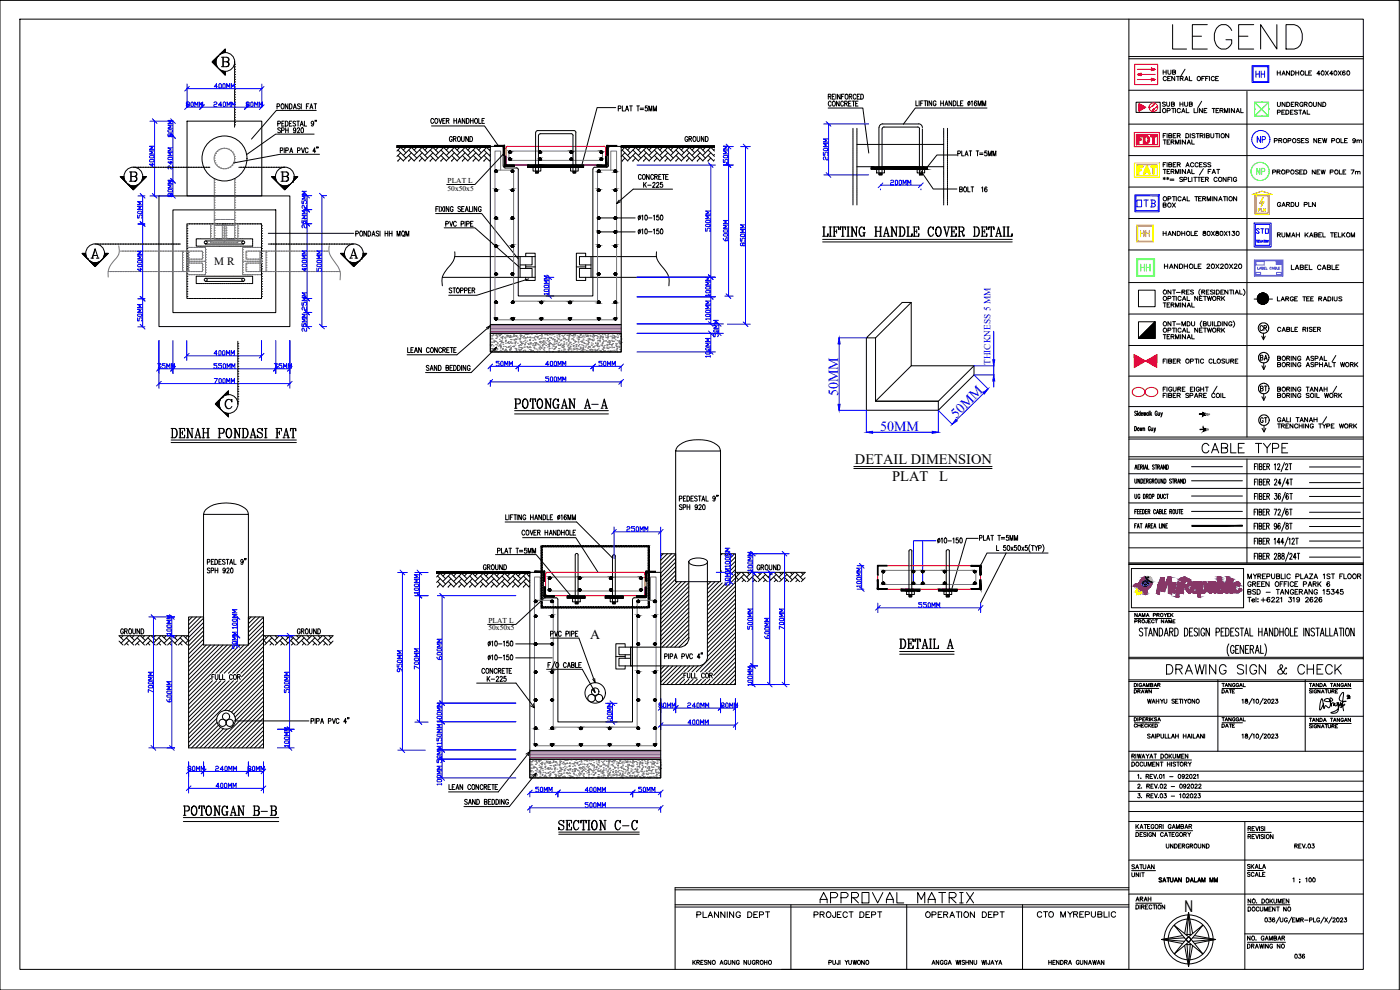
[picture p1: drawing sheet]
<svg xmlns="http://www.w3.org/2000/svg" width="420mm" height="297mm" viewBox="0 0 420 297" stroke-linecap="round" stroke-linejoin="round" font-family="sans-serif">
<defs><g id="words">
<text font-size="11.9" x="350.7" y="15.9">LEGEND</text>
<g font-size="6.2">
<text x="153.1" y="123.8">POTONGAN A-A</text>
<text x="50.1" y="132.6">DENAH PONDASI FAT</text>
<text x="359.5" y="137.2">CABLE TYPE</text>
<text x="268.8" y="195.8">DETAIL A</text>
<text x="348.9" y="203.6">DRAWING SIGN &amp; CHECK</text>
<text x="54" y="245.9">POTONGAN B-B</text>
<text x="166.5" y="250.1">SECTION C-C</text>
<text x="244.8" y="272">APPROVAL MATRIX</text>
</g>
<text font-size="5.7" x="245.5" y="72">LIFTING HANDLE COVER DETAIL</text>
<text font-size="5.3" fill="#f00" x="340.4" y="44.1">FDT</text>
<text font-size="5.3" fill="#ffbf00" x="340.4" y="53.3">FAT</text>
<text font-size="5.3" fill="#ff7f00" x="341.1" y="72.3">HH</text>
<text font-size="5.3" fill="#0f0" x="341.1" y="82.5">HH</text>
<g font-size="4.9" fill="#00f">
<text x="375.7" y="24.3">HH</text>
<text x="376.1" y="44.1">NP</text>
<text x="340.1" y="63.1">OTB</text>
</g>
<text font-size="4.9" fill="#0f0" x="376.1" y="53.6">NP</text>
<g font-size="4.9">
<text x="376.8" y="100.5">CR</text>
<text x="355.5" y="273.5">N</text>
<text x="207.8" y="276.6">PLANNING DEPT</text>
<text x="243.1" y="276.6">PROJECT DEPT</text>
<text x="276.6" y="276.6">OPERATION DEPT</text>
<text x="310.1" y="276.6">CTO MYREPUBLIC</text>
</g>
<g font-size="4.4" fill="#00f">
<text x="63.1" y="27.9">400MM</text>
<text x="54.7" y="33.2">80MM</text>
<text x="62.8" y="33.2">240MM</text>
<text x="72.7" y="33.2">80MM</text>
<text x="52.6" y="42.3" transform="rotate(-90 52.6 42.3)">80MM</text>
<text x="249.4" y="49.4" transform="rotate(-90 249.4 49.4)">250MM</text>
<text x="266" y="56.8">200MM</text>
<text x="52.6" y="60.3" transform="rotate(-90 52.6 60.3)">80MM</text>
<text x="92.8" y="63.9" transform="rotate(-90 92.8 63.9)">25MM</text>
<text x="92.8" y="69.5" transform="rotate(-90 92.8 69.5)">25MM</text>
<text x="214.1" y="70.6" transform="rotate(-90 214.1 70.6)">500MM</text>
<text x="375.7" y="71.3">STO</text>
<text x="219.4" y="73.4" transform="rotate(-90 219.4 73.4)">600MM</text>
<text x="224.4" y="75.1" transform="rotate(-90 224.4 75.1)">850MM</text>
<text x="92.8" y="94.2" transform="rotate(-90 92.8 94.2)">25MM</text>
<text x="92.8" y="100.5" transform="rotate(-90 92.8 100.5)">25MM</text>
<text x="216.6" y="102.3" transform="rotate(-90 216.6 102.3)">50MM</text>
<text x="45.9" y="111.8">75MM</text>
<text x="81.1" y="111.8">75MM</text>
<text x="147.8" y="111.1">50MM</text>
<text x="162.6" y="111.1">400MM</text>
<text x="178.5" y="111.1">50MM</text>
<text x="162.6" y="115.7">500MM</text>
<text x="187" y="160.5">250MM</text>
<text x="219.8" y="176.7" transform="rotate(-90 219.8 176.7)">50MM</text>
<text x="274.5" y="183.4">550MM</text>
<text x="226.8" y="190.1" transform="rotate(-90 226.8 190.1)">500MM</text>
<text x="72" y="195.8" transform="rotate(-90 72 195.8)">50MM</text>
<text x="231.8" y="193" transform="rotate(-90 231.8 193)">600MM</text>
<text x="126.6" y="201.8" transform="rotate(-90 126.6 201.8)">700MM</text>
<text x="133.3" y="199" transform="rotate(-90 133.3 199)">600MM</text>
<text x="46.9" y="209.2" transform="rotate(-90 46.9 209.2)">700MM</text>
<text x="52.2" y="211.7" transform="rotate(-90 52.2 211.7)">600MM</text>
<text x="205.3" y="213.4">240MM</text>
<text x="215.2" y="213.4">80MM</text>
<text x="205.3" y="218.7">400MM</text>
<text x="55" y="232.5">80MM</text>
<text x="63.5" y="232.5">240MM</text>
<text x="73" y="232.5">80MM</text>
<text x="133.3" y="230" transform="rotate(-90 133.3 230)">50MM</text>
<text x="63.5" y="237.8">400MM</text>
<text x="159.5" y="238.8">50MM</text>
<text x="174.3" y="238.8">400MM</text>
<text x="190.5" y="238.8">50MM</text>
<text x="174.3" y="243.4">500MM</text>
</g>
<g font-size="4.4">
<text x="47.3" y="51.2" transform="rotate(-90 47.3 51.2)">400MM</text>
<text x="52.6" y="51.9" transform="rotate(-90 52.6 51.9)">240MM</text>
<text x="347.8" y="63.5">BOX</text>
<text x="92.8" y="82.5" transform="rotate(-90 92.8 82.5)">400MM</text>
<text x="97.4" y="82.5" transform="rotate(-90 97.4 82.5)">500MM</text>
<text x="63.1" y="107.9">400MM</text>
<text x="62.8" y="111.8">550MM</text>
<text x="377.1" y="109.4">BA</text>
<text x="63.1" y="116.1">700MM</text>
<text x="377.1" y="118.5">BT</text>
<text x="377.1" y="128.1">GT</text>
<text x="196.5" y="213.4">80MM</text>
<text x="339.7" y="271.6">ARAH</text>
</g>
<g font-size="4.3">
<text x="256.6" y="139.1">DETAIL DIMENSION</text>
<text x="267.8" y="144.3">PLAT</text>
<text x="281.9" y="144.3">L</text>
</g>
<g font-size="4.2" fill="#00f">
<text x="251.6" y="118.9" transform="rotate(-90 251.6 118.9)">50MM</text>
<text x="287" y="125.6" transform="rotate(-45 287 125.6)">50MM</text>
<text x="264.1" y="129.4">50MM</text>
</g>
<text font-size="4.1" x="177.2" y="191.7">A</text>
<g font-size="4">
<text x="382.1" y="63.1">GARDU PLN</text>
<text x="43.4" y="82.5" transform="rotate(-90 43.4 82.5)">400MM</text>
<text x="339" y="209.2">DRAWN</text>
<text x="365.5" y="209.2">DATE</text>
<text x="365.5" y="219.4">DATE</text>
<text x="338.3" y="261.8">SATUAN</text>
<text x="373.2" y="261.8">SKALA</text>
<text x="338.3" y="264.2">UNIT</text>
<text x="387.3" y="288.6">036</text>
</g>
<g font-size="4" fill="#00f">
<text x="43.4" y="66.7" transform="rotate(-90 43.4 66.7)">50MM</text>
<text x="43.4" y="97.4" transform="rotate(-90 43.4 97.4)">50MM</text>
<text x="236" y="190.1" transform="rotate(-90 236 190.1)">700MM</text>
</g>
<text font-size="3.5" fill="#ff7f00" x="376.4" y="64.6">PLN</text>
<text font-size="3.4" x="64.3" y="79.5">M R</text>
<text font-size="3.1" fill="#808080" x="360.9" y="130.2">6M</text>
<text font-size="2.8" fill="#00f" x="297.3" y="109.5" transform="rotate(-90 297.3 109.5)">THICKNESS 5 MM</text>
<g font-size="2.2">
<text x="134.3" y="55">PLAT L</text>
<text x="134.3" y="57.2">50x50x5</text>
<text x="146.6" y="186.9">PLAT L</text>
<text x="146.6" y="189.2">50x50x5</text>
</g>
</g></defs>
<!-- layer: 0 -->
<g fill="none" stroke="#000" stroke-width=".3">
<path d="M0 .1h419.9v296.9h-419.9zM6 5.7h403.2v285.2h-403.2zM63.7 18.5l1.5 1.6M63.8 18.5l1.3 1.3M64 18.3l.9 .9M64 18.2l.9 .8M64.1 18.1l.7 .8M64.1 18.1l.7 .7M64.2 18l.6 .7M64.3 18l.5 .5M64.5 17.8l.4 .3M64.5 17.7l.4 .4"/>
<path d="M64.6 17.7l.3 .2M64.6 17.6l.3 .3M64.7 17.6l.2 .2M64.8 17.5l.2 .2M64.8 18.3l-.5-.4 .5 .5M64.9 17.4l.1 .2M64.9 19.4l-1.1-1 1.2 1.2M64.9 17.3l.1 .2M65 17.3l.1 .1M65 17.2l.1 .1M65.1 17.2h.1M65.2 17v.1"/>
<path d="M65.3 17h.1M65.4 16.9h.1M65.9 16.4h.1M66 16.3h.1M66 16.2h.1M66.1 16.2h.1M66.2 16.1v.1M66.3 16v.1M66.3 16l.1 .1M66.4 15.9l.1 .1M66.5 17.2l2 .1 .2 .7-.2 .4-.4 .1M66.5 15.8l.2 .1"/>
<path d="M66.5 15.7l.3 .2M66.6 15.6l.2 .3M66.7 15.6l.3 .3M66.8 15.6l.3 .3M66.8 15.5l.3 .3M66.9 17.2v2.8M66.9 15.4l.4 .4M66.9 15.4l.5 .4M67 17.2v2.8M67 15.3l.5 .5M67.1 15.2l.5 .6v-1.1l-4 3.9 4 4v-1.2M67.1 15.2l.5 .4"/>
<path d="M67.2 15.1l.4 .4M67.3 15.1l.3 .3M67.3 15l.3 .3M67.4 14.9l.2 .2M67.4 14.8l.2 .2M67.5 14.8l.1 .1M67.6 14.7v.1M68.1 17.2l.2 .1a.64 .64 0 0 1 .3 .7 .64 .64 0 0 1-.5 .5h-1.1M70.4 19.3h.1M70.4 18.6v.6M70.4 19.4v.5M338.8 5.7v285.2h-104.3"/>
<path d="M56.1 36.4h22.5v22.4h-22.5zM66.2 21l1.4 1.5M66.4 21.2l1.2 1.1M66.5 20h1.6a.74 .74 0 0 0 .7-.7 .74 .74 0 0 0-.7-.8 .76 .76 0 0 1 .5 .8 .76 .76 0 0 1-.5 .7M66.6 21.2l1 1M66.8 21.3l.8 .8M67 21.3l.6 .7M67.1 21.4l.5 .4M67.3 21.4l.3 .3M67.4 21.4l.2 .2M70.4 37.5h.1M70.4 36.7h.1"/>
<path d="M70.4 36h.1M70.4 35.2h.1M70.4 22.3h.1M70.4 21.6h.1M70.4 20.8h.1M70.4 20.1h.1M70.4 20.2v.5M70.4 20.9v.5M70.4 21.7v.5M70.4 22.5v.5M70.4 34.6v.5M70.4 35.3v.5"/>
<path d="M70.4 36.1v.5M70.4 36.9v.5M70.4 37.6v.6M94.9 33.1h-12l-7.4 8.6M129.5 37.8h15.9l4.3 6.1M130.1 35.9a.44 .44 0 0 0-.5-.3 .44 .44 0 0 0-.3 .5v.3a.44 .44 0 0 0 .3 .6 .44 .44 0 0 0 .5-.4M130.7 35.6a.68 .68 0 0 1 .7 .7 .68 .68 0 0 1-.7 .6l-.2-.5zM131.7 35.5l.5 1.5 .4-1.5M132.9 36.2h.4M133.6 35.5h-.7v1.5h.7M133.9 36.2h.7l.1-.5-.8-.2v1.5M134.4 36.2l.3 .8"/>
<path d="M136.2 36.2h.8M136.2 35.5v1.5M137 35.5v1.5M137.5 37l.4-1.5 .5 1.5M137.6 36.5h.6M139.5 35.5v1.5l-.8-1.5v1.5M140 35.5a.74 .74 0 0 1 .8 .8 .74 .74 0 0 1-.8 .7zM141.2 36.2h.8M141.2 35.5v1.5M142 35.5v1.5M142.7 35.6a.68 .68 0 0 1 .7 .7 .68 .68 0 0 1-.7 .6l-.3-.5zM143.7 35.5v1.5h.7"/>
<path d="M144.7 36.2h.4M145.4 35.5h-.7v1.5h.7M160.7 39.8v12.1h.9v-11.2M161.3 39.2h11l.5 .6M161.4 39.2l-.6 .6M172.8 39.8v12.1h-.8v-11.2M184.8 32.3h-5.6l-4.6 17.4M185.5 32.6l.8-.1v-.6l-.8-.1v1.5M186.8 31.8v1.5h.7M187.7 33.3l.5-1.5 .4 1.5M187.9 32.8h.6M189 31.8h.8"/>
<path d="M189.4 31.8v1.5M191.1 31.8h.8M191.5 31.8v1.5M192.1 32.5h1M192.1 32.9h1M194.3 31.8h-.6l-.1 .7a.45 .45 0 0 1 .7 0 .45 .45 0 0 1-.1 .6 .45 .45 0 0 1-.6-.1M194.7 33.3v-1.5l.5 1.5 .4-1.5v1.5M196.1 33.3v-1.5l.5 1.5 .4-1.5v1.5M248.5 32.4h10.5l1.7 13.5M248.6 28.9h.7v-.5l-.7-.1v1.4M249 28.9l.4 .8M249.4 30.7a.44 .44 0 0 0-.5-.4 .44 .44 0 0 0-.3 .6v.4a.44 .44 0 0 0 .3 .5 .44 .44 0 0 0 .5-.3"/>
<path d="M249.8 28.9h.4M250 30.4l.1-.1a.73 .73 0 0 1 .6 .8 .73 .73 0 0 1-.7 .7l-.2-.5zM250.5 28.3h-.7v1.4h.7M250.9 28.3v1.4M251.8 30.3v1.5l-.8-1.5v1.5M252.1 28.3v1.4l-.8-1.4v1.4M252.6 28.9h.4M253.2 30.7a.44 .44 0 0 0-.6-.4 .44 .44 0 0 0-.3 .6v.4a.44 .44 0 0 0 .3 .5 .44 .44 0 0 0 .6-.3M253.3 28.3h-.7v1.4M253.5 31.1l.7-.1v-.5l-.7-.2v1.5M253.8 28.3h.2a.7 .7 0 0 1 .5 .7 .7 .7 0 0 1-.7 .7l-.2-.5zM253.9 31.1l.4 .7"/>
<path d="M254.7 31.1h.4M254.8 28.9h.7l.1-.5-.8-.1v1.4M255.2 28.9l.5 .8M255.4 30.3h-.7v1.5h.7M255.8 30.3h.7M256 38.5v.4M256 39v.5M256 39.7v.5M256.2 30.3v1.5M256.8 31.1h.5M256.9 28.6a.44 .44 0 0 0-.6-.3 .44 .44 0 0 0-.3 .5v.4a.44 .44 0 0 0 .3 .5 .44 .44 0 0 0 .6-.3M257.2 38.5v.4"/>
<path d="M257.2 39v.5M257.2 39.7v.5M257.3 28.9h.4M257.5 30.3h-.7v1.5h.7M258 28.3h-.7v1.4h.7M258.3 28.3a.75 .75 0 0 1 .8 .7 .75 .75 0 0 1-.8 .7zM264.9 37.2h10.8M264.9 37.2l-.6 .2-.5 .9v14.2h.9v-13.8M274.9 30.3v1.4h.6M275.4 38.1h-10.1l-.5 .6M275.4 38.1l.6 .6M275.7 37.2l.7 .2 .4 .9"/>
<path d="M275.8 30.3v1.4M275.9 38.7v13.8M276.3 31h.5M276.8 38.7v13.8M277 30.3h-.7v1.4M277.3 30.3h.8M277.7 30.3v1.4M278.3 30.3v1.4M279.6 30.3v1.4l-.8-1.4v1.4M280.9 30.6a.44 .44 0 0 0-.5-.3 .44 .44 0 0 0-.3 .5v.4a.44 .44 0 0 0 .4 .5 .44 .44 0 0 0 .4-.5h-.3M282.3 31h.8M282.3 30.3v1.4"/>
<path d="M283.1 30.3v1.4M283.2 38.5v.4M283.2 39v.5M283.2 39.7v.5M283.6 31.7l.5-1.4 .4 1.4M283.8 31.2h.5M284.4 38.5v.4M284.4 39v.5M284.4 39.7v.5M285.6 30.3v1.4l-.8-1.4v1.4M286.1 30.3a.75 .75 0 0 1 .8 .7 .75 .75 0 0 1-.8 .7zM287.3 30.3v1.4h.7"/>
<path d="M288.2 31h.5M289 30.3h-.8v1.4h.8M291 30.3l-.5 1.4M291.5 30.6l.3-.3v1.4M293.1 30.5l-.1-.2a.72 .72 0 0 0-.7 .6 .72 .72 0 0 0 .4 .8 .41 .41 0 0 0 .4-.5 .41 .41 0 0 0-.6-.2l-.1 .2M293.5 31.7v-1.4l.5 1.4 .5-1.4v1.4M294.9 31.7v-1.4l.5 1.4 .4-1.4v1.4M296.2 32.4h-21.5l-3.6 4.9M338.8 27.1h70.4M338.8 37.2h70.4M349.1 21v1.3M349.1 21.6h.9"/>
<path d="M349.8 30.8l-.3-.2-.6 .2 .1 .3 .8 .4-.3 .4-.6-.2M350 21v1.3M350.1 23.2a.55 .55 0 0 0-.9 0 .55 .55 0 0 0 0 .8 .55 .55 0 0 0 .9-.1M350.1 30.6v.9l.4 .4 .5-.2v-1.1M350.3 33.2h.6l.3-.4-.3-.3h-.6v1.3M350.4 23.5h.5M350.5 21l.1 1.1 .3 .2 .5-.4v-.9M351.3 22.9h-.9v1.3h.9M351.6 31.2h.7l.2-.3-.4-.3h-.5v1.3l.8-.1 .1-.3-.4-.3M351.6 32.5h.9M351.9 21.6h.8l.1-.4-.9-.2v1.3l.9-.1v-.5l-.3-.1M352.1 32.5v1.3"/>
<path d="M352.6 22.9v1.3l-.9-1.3v1.3M352.8 32.5v1.3M353.1 22.9h.8M353.5 22.9v1.3M354.1 30.6v1.3M354.1 31.2h.9M354.2 23.5l.8-.1v-.3l-.8-.2v1.3M354.2 32.8a.55 .55 0 0 0-.8 0 .55 .55 0 0 0 0 .8 .55 .55 0 0 0 .8-.1M354.6 33.8l.5-1.3 .5 1.3M354.7 23.5l.4 .7M354.8 33.4h.7M355 30.6v1.3"/>
<path d="M355.5 30.6v.9l.4 .4 .5-.2v-1.1M355.6 24.2l.5-1.3 .5 1.3M355.6 20.8l-1.1 1.9M355.8 23.8h.6M356 32.5v1.3h.8M357 22.9v1.3h.7M357 31.2h.7l.1-.3-.3-.3h-.5v1.3l.8-.1v-.3l-.3-.3M358.4 32.5v1.3h.7M359.5 32.5v1.3M360.6 30.4l-1.1 1.9M360.7 23.5h.5M360.8 32.5v1.3l-.8-1.3v1.3"/>
<path d="M361.4 33.1h.5M361.5 22.9h-.8v1.3M361.8 23.5h.5M362.2 32.5h-.8v1.3h.8M362.7 22.9h-.9v1.3M363 22.9v1.3M363.8 32.5h.9M364.2 32.5v1.3M364.4 23.2a.53 .53 0 0 0-.7-.2 .53 .53 0 0 0-.2 .7 .48 .48 0 0 0 .4 .5 .48 .48 0 0 0 .5-.3M364.8 23.5h.5M365 33.1h.5M365.7 22.9h-.9v1.3h.9"/>
<path d="M365.8 32.5h-.8v1.3h.8M366.1 33.1h.8l.2-.3-.4-.3h-.6v1.3M366.6 33.1l.5 .7M367.5 33.8v-1.3l.5 1.3 .5-1.3v1.3M369 32.5v1.3M370.5 32.5v1.3l-.9-1.3v1.3M371 33.8l.5-1.3 .5 1.3M371.1 33.4h.7M372.4 32.5v1.3h.7M374.2 27.4v103.7M383.3 21.3v1.2M383.3 21.9h.9"/>
<path d="M383.4 30.7v1.1l.4 .1 .5-.3v-.9M383.4 33.7l.7-.1 .2-.3-.9-.3v1.3M384.2 21.3v1.2M384.7 33.6h.5M384.7 22.5l.5-1.2 .5 1.2M384.9 22.1h.6M385.5 33h-.8v1.3h.8M385.7 30.7v1.2l-.9-1.2v1.2M385.9 33h.5a.65 .65 0 0 1 .4 .7 .65 .65 0 0 1-.4 .6h-.5zM386.2 30.7h.4a.68 .68 0 0 1 .5 .6 .68 .68 0 0 1-.5 .6h-.4zM387 21.3v1.2l-.9-1.2v1.2M387.3 33.6h.5"/>
<path d="M387.5 21.3h.5a.66 .66 0 0 1 .5 .6 .66 .66 0 0 1-.5 .6h-.5zM387.5 31.3h.5M388.1 33h-.8v1.3h.8M388.4 30.7h-.9v1.2h.9M388.7 31.3l.8-.1 .1-.3-.3-.2h-.6v1.2M388.9 21.9h.9M388.9 21.3v1.2M389.2 31.3l.4 .6M389.4 33.2l-.4-.2-.5 .2v.3l.9 .4-.4 .4-.5-.2M389.8 33h.9M389.8 21.3v1.2M390.2 33v1.3"/>
<path d="M390.9 34.3l.5-1.3 .5 1.3M391 31a.55 .55 0 0 0-.8-.1 .55 .55 0 0 0 0 .8 .55 .55 0 0 0 .8 0l-.3-.2M391.1 33.9h.7M391.4 31.3l.9-.1v-.4l-.9-.1v1.2M391.7 21.3v1.2h.8M391.9 31.3l.4 .6M392.3 33v1.3h.8M392.8 21.9h.5M393.6 21.3h-.8v1.2h.8M394.2 30.7v.9l.3 .3 .5-.1 .1-1.1M396.2 22.1h-1l.7-.8v1.2M396.5 30.7v1.2l-.9-1.2v1.2"/>
<path d="M396.7 21.3a.58 .58 0 0 1 .7 .6 .58 .58 0 0 1-.7 .6l-.2-.5zM397 30.7a.71 .71 0 0 1 .8 .3 .71 .71 0 0 1 0 .8l-.8 .1zM397.8 21.3l.9 1.2M398.7 21.3l-.9 1.2M400 22.1h-.9l.6-.8v1.2M400.5 21.3a.59 .59 0 0 1 .7 .6 .59 .59 0 0 1-.7 .6l-.2-.5zM401.6 21.3l.9 1.2M402.5 21.3l-.9 1.2M403.6 21.4v-.1a.58 .58 0 0 0-.7 .5 .58 .58 0 0 0 .6 .7 .4 .4 0 0 0 0-.7 .4 .4 0 0 0-.6 .3M404.4 21.3a.59 .59 0 0 1 .7 .6 .59 .59 0 0 1-.7 .6l-.2-.5zM36.2 53h-.1M36.3 53l-.1 .1"/>
<path d="M36.4 53l-.2 .2M36.5 53l-.2 .2M36.7 53l-.3 .3M36.8 53l-.4 .3M36.9 53l-.4 .4M37 53l-.5 .5M37.2 53.2l-.5 .5M37.2 53.5l-.3 .3M37.2 53.3l-.4 .4M37.3 53.7l-.3 .2M37.3 53.5l-.4 .3M37.3 53.8l-.2 .2"/>
<path d="M37.3 53.7l-.3 .3M37.3 53.9l-.1 .2M37.4 54l-.1 .2M37.4 54.1l-.1 .1M37.5 54.2l-.1 .1M37.5 54.3h-.1M37.5 54.4h.1M37.6 54.4l-.1 .1M37.6 54.5v.1M37.7 54.6h.1M37.7 54.7h.1M38.3 55.2h.1"/>
<path d="M38.4 55.3h.1M38.4 55.4h.1M38.5 55.4h.1M38.6 55.4v.1M38.7 55.5l-.1 .1M38.8 55.5l-.1 .1M38.9 51.6l2 .1 .2 .7-.6 .5M38.9 54.4l2-.1 .2-.8-.6-.6 .5 .6-.1 .6-.4 .3M38.9 55.6l-.2 .1M38.9 55.6l-.1 .1M39 55.7l-.1 .1M39.2 55.7l-.3 .2"/>
<path d="M39.2 55.7l-.2 .3 .3-.3M39.2 51.6v2.8M39.4 51.6v2.8M39.5 55.7l-.4 .4M39.5 55.8l-.3 .3M39.7 55.8l-.5 .4M39.8 55.8l-.5 .4M39.9 55.8l-.5 .6 .6-.6M40 50.2h.4M40.1 55.8l-.6 .7M40.3 55.8l-.8 .7M40.4 55.8l-.8 .8"/>
<path d="M40.5 51.6l.5 .5-.1 .5-.4 .3h-1.1M40.5 50.2h.1M40.6 55.7l-.9 .9M40.6 50.2h.5M40.9 55.6l-1.1 1.2 1-1.1M41.3 50.2h.1M41.4 50.2h.5M41.4 55.4l-1.5 1.5 1.2-1.4M42 50.2h.1M42.1 50.2h.5M42.8 53h1.1l-3.9 4-3.9-4h1.1l-.5 .6M42.8 53h.1"/>
<path d="M43 53l-.2 .2M43.1 53l-.3 .3M43.2 53l-.4 .5M43.3 53l-.6 .6M43.4 53l-.7 .7M43.6 53l-1 1M43.7 53l-1.2 1.2M43.8 53l-1.4 1.4M43.9 53l-3.9 4M47.7 58.8h39.3v39.2h-39.3zM54.1 50.2h.1M54.3 50.2h.5"/>
<path d="M54.9 50.2h.1M55 50.2h.5M55.7 50.2h.1M55.8 50.2h.5M56.4 50.2h.1M56.5 50.2h.5M57.1 50.2h.1M57.3 50.2h.5M57.9 50.2h.1M58 50.2h.5M58.7 50.2h.1M58.8 50.2h.5"/>
<path d="M59.4 50.2h.1M59.6 50.2h.5M60.2 50.2h.1M60.3 50.2h.5M61 50.2h.1M61.1 50.2h.5M61.7 50.2h.1M61.8 50.2h.6M62.5 50.2h.1M62.6 50.2h.4M71.7 50.2h.3M72.1 50.2h.1"/>
<path d="M72.3 50.2h.5M72.9 50.2h.1M73 50.2h.5M73.7 50.2h.1M73.8 50.2h.5M74.4 50.2h.1M74.5 50.2h.6M75.2 50.2h.1M75.3 50.2h.5M75.9 50.2h.1M76 50.2h.5M76.7 50.2h.1"/>
<path d="M76.8 50.2h.5M77.4 50.2h.1M77.6 50.2h.5M78.2 50.2h.1M78.3 50.2h.5M79 50.2h.1M79.1 50.2h.5M79.7 50.2h.1M79.8 50.2h.5M80.5 50.2h.1M80.6 50.2h.5M81.2 50.2h.1"/>
<path d="M81.4 50.2h.5M81.5 53l4 4M81.6 53l1.5 1.4M81.7 53l1.2 1.2M81.9 53l.9 1M82 50.2h.1M82 53l.8 .7M82.1 53l.6 .6M82.1 50.2h.5M82.3 53l.4 .5M82.4 53l.3 .3M82.5 53l.2 .2"/>
<path d="M82.6 53h.1M82.7 53h-1.2l4 4 3.9-4h-1.1M82.8 50.2h.1M82.9 50.2h.5M83.5 50.2h.1M83.6 50.2h.5M84 55.4l1.5 1.5M84.2 50.2h.1M84.3 55.5l1.3 1.3M84.3 51.6l2 .1 .3 .7-.7 .5M84.3 54.4h1.6a.72 .72 0 0 0 .7-.5 .72 .72 0 0 0-.2-.7l-.5-.3 .5 .6-.1 .6-.4 .3M84.4 50.2h.5"/>
<path d="M84.5 55.6l1.1 1.2M84.7 51.6v2.8M84.7 55.7l1 1M84.9 55.7l.9 .9M84.9 51.6v2.8M85 50.2h.1M85 55.8l.9 .8M85.1 50.2h.4M85.2 55.8l.7 .7M85.3 55.8l.7 .7M85.4 55.8l.6 .6M85.6 55.8l.5 .5"/>
<path d="M85.7 55.8l.4 .4M85.8 55.8l.4 .4M85.9 55.8l.4 .3M85.9 51.6l.5 .5-.1 .5-.4 .3h-1M86 55.7l.4 .4M86.2 55.7l.2 .3-.3-.3M86.3 55.7l.2 .2M86.4 55.7l.2 .1M86.5 55.6l.2 .1M86.6 55.6l.1 .1M86.7 55.5h.1M86.8 55.4l.1 .1"/>
<path d="M86.9 55.4h.1M87 55.4h.1M87.1 55.3h.1M87.1 55.2h.1M87.7 54.7h.1M87.8 54.6h.1M87.8 54.5v.1M87.8 54.4l.1 .1M87.9 54.4h.1M88 54.3h.1M88 54.2l.1 .1M88.1 54.1v.1"/>
<path d="M88.1 54l.1 .2M88.1 53.9l.2 .2M88.1 53.8l.2 .2M88.2 53.7l.3 .2M88.2 53.7l.2 .3M88.2 53.5l.4 .3M88.2 53.5l.3 .3M88.3 53.1l.5 .5M88.3 53.2l.4 .5M88.3 53.3l.3 .4M88.3 53l.5 .5M88.4 53l.5 .4-.3-.4"/>
<path d="M88.7 53l.3 .3M88.8 53l.3 .3M88.9 53l.3 .2M89.1 53l.1 .2M89.2 53l.1 .1M89.3 53h.1M94.3 40.2h-11.6l-8.7 6.2M95.9 46.3h-11.8l-14 2.6M119.1 43.7h28.1v.5h-28.1zM119.4 48.2l.1 .1M119.4 46.6l1.7 1.7M119.4 45l2.4 2.4"/>
<path d="M120.2 44.2l-1.1 1.1M120.2 45.8l-1.1 1.1M120.2 47.4l-.9 .9M120.3 44.2l1.5 1.6M121.8 44.2l-.8 .8M122.6 48.2l.1 .1M122.6 46.6l1.7 1.7M122.6 45l2.5 2.4M123.4 44.2l-2.4 2.4M123.5 45.8l-2.5 2.4M123.5 47.4l-.9 .9M123.5 44.2l1.6 1.6"/>
<path d="M125.1 44.2l-.8 .8M125.9 48.2l.1 .1M125.9 46.6l1.7 1.7M125.9 45l2.4 2.4M126.7 44.2l-2.4 2.4M126.7 45.8l-2.4 2.4M126.7 47.4l-.9 .9M126.7 44.2l1.6 1.6M128.3 44.2l-.8 .8M129.1 48.2l.1 .1M129.1 46.6l1.7 1.7M129.1 45l2.4 2.4"/>
<path d="M129.9 45.8l-2.4 2.4M129.9 47.4l-.9 .9M131.5 45.8l-1.6-1.6-2.4 2.4M131.5 44.2l-.8 .8M132.3 48.2l.1 .1M132.3 46.6l1.7 1.7M132.3 45l2.4 2.4M133.1 45.8l-2.4 2.4M133.1 47.4l-.9 .9M134.7 45.8l-1.6-1.6-2.4 2.4M134.7 44.2l-.8 .8M135.6 48.2v.1"/>
<path d="M135.6 46.6l1.6 1.7M135.6 45l2.4 2.4M135.7 41.3a.44 .44 0 0 0-.5-.3 .44 .44 0 0 0-.3 .5v.4a.44 .44 0 0 0 .4 .6 .44 .44 0 0 0 .4-.6h-.2M136.1 41.7l.6-.1 .1-.5-.7-.1v1.4M136.4 44.2l-2.5 2.4M136.4 45.8l-2.5 2.4M136.4 47.4l-.9 .9M136.4 44.2l1.6 1.6M136.5 41.7l.4 .7M137.4 41.2l.2-.2a.73 .73 0 0 1 .6 .7 .73 .73 0 0 1-.7 .7l-.2-.5zM138 44.2l-.8 .8M138.5 41l.1 1.2 .3 .2 .4-.2v-1.2"/>
<path d="M138.8 48.2l.1 .1M138.8 46.6l1.7 1.7M138.8 45l2.4 2.4M139.6 44.2l-2.4 2.4M139.6 45.8l-2.4 2.4M139.6 47.4l-.9 .9M139.6 44.2l1.6 1.6M140.6 41v1.4l-.8-1.4v1.4M141 41a.75 .75 0 0 1 .8 .7 .75 .75 0 0 1-.8 .7zM141.2 44.2l-.8 .8M142 48.2l.1 .1M142 46.6l1.7 1.7"/>
<path d="M142 45l2.4 2.4M142.8 44.2l-2.4 2.4M142.8 45.8l-2.4 2.4M142.8 47.4l-.9 .9M142.8 44.2l1.6 1.6M144.4 44.2l-.8 .8M145.2 48.2l.1 .1M145.2 46.6l1.7 1.7M145.2 45l2 1.9M146 45.8l-2.4 2.4M146 47.4l-.8 .9M147.2 45.3l-1.2-1.1-2.4 2.4"/>
<path d="M147.2 44.7l-.3 .3M147.2 46.3l-.3 .3M147.2 48l-.3 .2M148.5 43.6h2.8v3l-.2-2.7h-2.6zM150.5 43.9h-3.3v61.7h39.2v-61.7h-3.2M150.5 43.9l.5 .3v.3v5.3l.6 .6M151 43.6v.3M151.3 43.6h.1v3h-.1M151.4 45.9l-8.9 9.5h-8.4M151.4 46.9h.4v2.7h2.6v.3h-3zM151.6 50.4h3.4M152.7 49.5h28.1"/>
<path d="M155 50.4l.6 .5M158.3 49.9h16.8v.3h-16.8zM158.3 49.6h16.8v.3h-16.8zM160 50.2h2.3v1.1h-2.3zM161 51.3l-.3 .2M161.2 51.3l-.5 .5M161.5 51.3l-.6 .6M161.6 51.5l-.5 .4M161.6 51.7l-.2 .2M161.6 40.7l.6-.6h9.2l.6 .6M171.2 50.2h2.3v1.1h-2.3zM172.2 51.3l-.2 .2"/>
<path d="M172.4 51.3l-.4 .5M172.7 51.3l-.6 .6M172.8 51.5l-.5 .4M172.8 51.7l-.2 .2M177.9 50.7v38.1h-22.4v-37.8M178.5 50.2l-.5 .5M181.8 46.9h.2v3h-2.8v-.3h2.6zM182 46.9v3M182.6 49.6l-.5 .6h-3.6M183.2 43.9l-.6 .6v5.1M186.4 43.7h28v.5h-28zM186.7 48.2l.1 .1"/>
<path d="M186.7 46.6l1.7 1.7M186.7 45l2.4 2.4M187.5 44.2l-1.1 1.1M187.5 45.8l-1.1 1.1M187.5 47.4l-.9 .9M187.5 44.2l1.6 1.6M189.1 44.2l-.8 .8M189.9 48.2l.1 .1M189.9 46.6l1.7 1.7M189.9 45l2.5 2.4M190.8 45.8l-2.5 2.4M190.8 47.4l-.9 .9"/>
<path d="M192.4 45.8l-1.6-1.6-2.5 2.4M192.4 44.2l-.8 .8M192.4 52.7a.44 .44 0 0 0-.5-.3 .44 .44 0 0 0-.3 .5v.3a.44 .44 0 0 0 .3 .6 .44 .44 0 0 0 .5-.3M193 52.4h.1a.76 .76 0 0 1 .6 .7 .76 .76 0 0 1-.6 .7 1.04 1.04 0 0 1-.1-1.4zM193.2 48.2l.1 .1M193.2 46.6l1.7 1.7M193.2 45l2.4 2.4M193.2 54.7v1.5M193.5 55.4l.5 .8M194 45.8l-2.4 2.4M194 47.4l-.9 .9M194 54.7l-.8 1"/>
<path d="M194.4 55.6h1M194.8 52.4v1.4l-.8-1.4v1.4M195.6 45.8l-1.6-1.6-2.4 2.4M195.6 44.2l-.8 .8M195.9 55.1l.5-.4 .2 .4-.8 1.1h.8M196.1 52.7a.44 .44 0 0 0-.5-.3 .44 .44 0 0 0-.3 .5v.3a.44 .44 0 0 0 .3 .6 .44 .44 0 0 0 .5-.3M196.4 48.2l.1 .1M196.4 46.6l1.7 1.7M196.4 45l2.4 2.4M196.5 53h.6l.1-.5-.7-.1v1.4M196.9 53l.4 .8M197.1 55.1v-.3a.37 .37 0 0 1 .5 0 .37 .37 0 0 1 .1 .5l-.7 .9h.8"/>
<path d="M197.2 44.2l-2.4 2.4M197.2 45.8l-2.4 2.4M197.2 47.4l-.9 .9M197.2 44.2l1.6 1.6M197.7 53h.4M198.4 52.4h-.7v1.4h.7M198.8 52.4h.8M198.8 54.7h-.6v.7a.44 .44 0 0 1 .6 0 .44 .44 0 0 1-.1 .6 .44 .44 0 0 1-.6-.1M198.8 44.2l-.8 .8M199.1 52.4v1.4M199.6 48.2l.1 .1M199.6 46.6l1.7 1.7"/>
<path d="M199.6 45l2.5 2.4M199.8 53h.4M200.4 44.2l-2.4 2.4M200.4 45.8l-2.4 2.4M200.4 47.4l-.8 .9M200.4 44.2l1.7 1.6M200.5 52.4h-.7v1.4h.7M201.8 56.8h-11.8l-5 4.3M202 44.2l-.7 .8M202.9 48.2v.1M202.9 46.6l1.7 1.7M202.9 45l2.4 2.4"/>
<path d="M203.6 44.2l-2.3 2.4M203.7 45.8l-2.4 2.4M203.7 47.4l-.9 .9M203.7 44.2l1.6 1.6M205.2 44.2l-.7 .8M206.1 48.2l.1 .1M206.1 46.6l1.7 1.7M206.1 45l2.4 2.4M206.4 41.3a.44 .44 0 0 0-.5-.3 .44 .44 0 0 0-.3 .5v.4a.44 .44 0 0 0 .4 .6 .44 .44 0 0 0 .4-.6h-.3M206.8 41.7l.6-.1 .1-.5-.7-.1v1.4M206.9 45.8l-2.4 2.4M206.9 47.4l-.9 .9"/>
<path d="M207.2 41.7l.4 .7M208.1 41.2l.2-.2a.72 .72 0 0 1 .6 .7 .72 .72 0 0 1-.7 .7l-.3-.5zM208.5 45.8l-1.6-1.6-2.4 2.4M208.5 44.2l-.8 .8M209.2 41l.1 1.2 .2 .2h.3l.2-.4v-1M209.3 48.2l.1 .1M209.3 46.6l1.7 1.7M209.3 45l2.4 2.4M210.1 45.8l-2.4 2.4M210.1 47.4l-.9 .9M211.2 41v1.4l-.7-1.4v1.4M211.7 41a.75 .75 0 0 1 .8 .7 .75 .75 0 0 1-.8 .7z"/>
<path d="M211.7 45.8l-1.6-1.6-2.4 2.4M211.7 44.2l-.8 .8M212.5 48.2l.1 .1M212.5 46.6l1.7 1.7M212.5 45l1.9 1.9M213.3 44.2l-2.4 2.4M213.3 45.8l-2.4 2.4M213.3 47.4l-.9 .9M213.4 44.2l1 1.1M214.4 44.7l-.3 .3M214.4 46.3l-.3 .3M214.4 47.9l-.3 .3"/>
<path d="M256 40.3v.5M256 40.9v.5M256 41.6v.5M256 42.2v.5M256 42.8v.5M256 43.5v.4M256 44.1v.5M256 44.7v.5M256 45.3v.5M256 46v.5M256 46.6v.5M256 47.2v.5"/>
<path d="M256 47.9v.5M256 48.5v.5M256 49.1v.5M256 49.8v.5M256 50.4v.5M256 51v.5M256 51.6v.5M256 52.3v.5M256 52.9v.5M256 53.5v.5M256 54.2v.5M256 54.8v.5"/>
<path d="M256 55.4v.6M256 56.1v.5M256 56.7v.5M256 57.3v.5M256 57.9v.5M256 58.6v.5M256 59.2v.5M256 59.8v.6M257.2 50h26M257.2 42.8v.5h26v-.5M257.2 40.3v.5M257.2 40.9v.5"/>
<path d="M257.2 41.6v.5M257.2 42.2v.5M257.2 43.5v.4M257.2 44.1v.5M257.2 44.7v.5M257.2 45.3v.5M257.2 46v.5M257.2 46.6v.5M257.2 47.2v.5M257.2 47.9v.5M257.2 48.5v.5M257.2 49.1v.5"/>
<path d="M257.2 49.8v.5M257.2 50.4v.5M257.2 51v.5M257.2 51.6v.5M257.2 52.3v.5M257.2 52.9v.5M257.2 53.5v.5M257.2 54.2v.5M257.2 54.8v.5M257.2 55.4v.6M257.2 56.1v.5M257.2 56.7v.5"/>
<path d="M257.2 57.3v.5M257.2 57.9v.5M257.2 58.6v.5M257.2 59.2v.5M257.2 59.8v.6M261.5 50.4h2.3v.4h-2.3zM263.1 50.8h2.3v1.1h-2.3zM263.8 50.4h.9M264 51.9l-.2 .2M264.2 51.9l-.4 .5M264.5 51.9l-.6 .6M264.7 50.4h10.3v.4h-10.3z"/>
<path d="M264.7 50.1h10.3v.3h-10.3zM264.7 51.9l-.5 .6M264.7 52.2l-.3 .3M269.9 50v.1M275 50.8h.9M275 50.4h.9M275.3 50.8h2.2v1.1h-2.2zM275.9 50.4h2.4v.4h-2.4zM275.9 52.5h.9M276.1 51.9l-.2 .1M276.3 51.2l3.8 5.5h7.1M276.4 51.9l-.5 .4"/>
<path d="M276.6 51.9l-.6 .6M276.8 51.9l-.6 .6M276.8 52.2l-.3 .3M276.8 52.4l-.1 .1M283.2 40.3v.5M283.2 40.9v.5M283.2 41.6v.5M283.2 42.2v.5M283.2 43.5v.4M283.2 44.1v.5M283.2 44.7v.5M283.2 45.3v.5"/>
<path d="M283.2 46v.5M283.2 46.6v.5M283.2 47.2v.5M283.2 47.9v.5M283.2 48.5v.5M283.2 49.1v.5M283.2 49.8v.5M283.2 50.4v.5M283.2 51v.5M283.2 51.6v.5M283.2 52.3v.5M283.2 52.9v.5"/>
<path d="M283.2 53.5v.5M283.2 54.2v.5M283.2 54.8v.5M283.2 55.4v.6M283.2 56.1v.5M283.2 56.7v.5M283.2 57.3v.5M283.2 57.9v.5M283.2 58.6v.5M283.2 59.2v.5M283.2 59.8v.6M284.4 40.3v.5"/>
<path d="M284.4 40.9v.5M284.4 41.6v.5M284.4 42.2v.5M284.4 42.8v.5M284.4 43.5v.4M284.4 44.1v.5M284.4 44.7v.5M284.4 45.3v.5M284.4 46v.5M284.4 46.6v.5M284.4 47.2v.5M284.4 47.9v.5"/>
<path d="M284.4 48.5v.5M284.4 49.1v.5M284.4 49.8v.5M284.4 50.4v.5M284.4 51v.5M284.4 51.6v.5M284.4 52.3v.5M284.4 52.9v.5M284.4 53.5v.5M284.4 54.2v.5M284.4 54.8v.5M284.4 55.4v.6"/>
<path d="M284.4 56.1v.5M284.4 56.7v.5M284.4 57.3v.5M284.4 57.9v.5M284.4 58.6v.5M284.4 59.2v.5M284.4 59.8v.6M287.2 46.5h-6l-3.4 4.2M287.4 46.1l.7-.1v-.6l-.7-.1v1.5M288 56.8l.7-.1 .1-.5-.8-.1v1.5l.8-.2v-.5l-.3-.1M288.6 45.3v1.5h.7M289.3 56.3l.2-.2a.72 .72 0 0 1 .6 .7 .72 .72 0 0 1-.7 .7l-.2-.5z"/>
<path d="M289.6 46.8l.5-1.5 .4 1.5M289.8 46.3h.6M290.4 56.1v1.5h.7M290.9 45.3h.7M291.3 45.3v1.5M291.4 56.1h.8M291.8 56.1v1.5M292.9 45.3h.9M293.4 45.3v1.5M294 45.9h1M294 46.3h1M294.6 56.4l.3-.3v1.5"/>
<path d="M296.2 45.3h-.6l-.1 .6a.44 .44 0 0 1 .7 0 .44 .44 0 0 1-.1 .7 .44 .44 0 0 1-.6-.1M296.2 56.3l-.2-.2a.74 .74 0 0 0-.6 .7 .74 .74 0 0 0 .7 .7l.1-.4-.1-.4h-.4l-.2 .4M296.6 46.8v-1.5l.5 1.5 .4-1.5v1.5M298 46.8v-1.5l.4 1.5 .5-1.5v1.5M338.8 56.1h70.4M338.8 46.7h70.4M349.1 50.8h.9M349.1 53.4l.6 .3M349.1 42h.9M349.7 53.4l-.6 .3M349.9 48.8h-.8v1.3M349.9 40.1h-.8v1.2"/>
<path d="M350.1 53.4l.7 .3M350.3 40.1v1.2M350.3 48.8v1.3M350.3 51.5h.5M350.3 42.6h.5M350.4 53.2v.7M350.8 49.4l.7-.1 .2-.2-.4-.3h-.5v1.3l.8-.2 .1-.3-.4-.2M350.8 40.7l.8-.1 .1-.3-.4-.2h-.5v1.2h.7l.2-.4-.4-.2M350.8 53.4l-.7 .3M351.1 50.8h-.8v1.3h.8M351.1 42h-.8v1.3h.8M351.2 53.7h1.1"/>
<path d="M351.2 54.1h1.1M351.5 51.5l.8-.2v-.3l-.8-.2v1.3M351.5 42.6l.8-.1v-.4l-.8-.1v1.3M351.9 51.5l.4 .6M351.9 42.6l.4 .7M352.1 49.4h.5M352.1 40.7h.5M352.8 52.1v-1.3l.5 1.3 .5-1.3v1.3M352.8 43.3v-1.3l.5 1.3 .5-1.3v1.3M352.9 48.8h-.8v1.3h.8M352.9 40.1h-.8v1.2h.8M353.3 49.4l.8-.1 .1-.4-.9-.1v1.3"/>
<path d="M353.3 40.7l.9-.1v-.4l-.9-.1v1.2M353.8 49.4l.4 .7M353.8 40.7l.4 .6M354.3 42v1.3M354.3 50.8v1.3M354.9 53.4l-.3-.2-.6 .2 .1 .2 .8 .5-.3 .4-.6-.2M355 59.8h.7M355.3 53.9l.9-.2v-.4l-.9-.1v1.3M355.8 50.8v1.3l-1-1.3v1.3M355.8 42v1.3l-1-1.3v1.3M355.9 50.1l.5-1.3 .5 1.3M355.9 40.1a.71 .71 0 0 1 .8 .3 .71 .71 0 0 1 0 .8l-.8 .1z"/>
<path d="M356.1 49.6h.6M356.3 59v1.3h.7M356.3 52.1l.5-1.3 .5 1.3M356.3 43.3l.5-1.3 .5 1.3M356.4 51.7h.7M356.4 42.8h.7M356.7 53.2v1.3h.7M357.2 40.1v1.2M357.7 50.8v1.3h.7M357.7 42v1.3h.7M357.7 53.2v1.3M358.3 49.1a.51 .51 0 0 0-.6-.3 .51 .51 0 0 0-.4 .5v.3a.51 .51 0 0 0 .4 .5 .51 .51 0 0 0 .6-.3"/>
<path d="M358.3 53.2h.9M358.6 59h.9M358.6 40.3l-.3-.2-.6 .2 .2 .3 .6 .2v.5l-.8-.1M358.7 53.2v1.3M359 59v1.3M359 40.1h.9M359.4 53.2h.9M359.5 40.1v1.2M359.6 49.1a.48 .48 0 0 0-.6-.3 .48 .48 0 0 0-.4 .5v.3a.48 .48 0 0 0 .4 .5 .48 .48 0 0 0 .6-.3M359.7 59.6h.5M359.8 53.2v1.3M360 49.4h.5"/>
<path d="M360.2 40.7l.8-.1v-.4l-.8-.1v1.2M360.6 59h-.9v1.3h.9M360.6 53.8h.5M360.6 40.7l.5 .6M360.8 48.8h-.8v1.3h.8M360.9 59.6l.8-.1 .1-.4-.9-.1v1.3M361.1 50.6l-1.1 1.9M361.4 53.2h-.8v1.3h.8M361.4 59.6l.4 .7M361.5 40.1v1.2M361.8 53.8l.7-.1 .2-.2-.2-.3h-.7v1.3M362 40.7l.8-.1 .1-.3-.3-.2h-.6v1.2h.8l.1-.4-.3-.2"/>
<path d="M362.1 49l-.3-.2-.6 .2 .1 .3 .8 .4-.3 .4-.6-.2M362.2 53.8l.5 .7M362.6 51.5h.5M363.4 49l-.3-.2-.6 .2 .1 .3 .8 .4-.3 .4-.6-.2M363.4 40.1v1.1l.4 .1 .5-.3v-.9M363.4 50.8h-.8v1.3M363.8 52.1l.5-1.3 .5 1.3M363.8 59v1.3M363.9 51.7h.7M364.8 40.1h.9M365.2 50.8h.9M365.2 59v1.3l-.9-1.3v1.3"/>
<path d="M365.2 40.1v1.2M365.3 53.5a.56 .56 0 0 0-.8-.1 .56 .56 0 0 0 0 .8 .56 .56 0 0 0 .8 0M365.6 50.8v1.3M365.9 59.8h.7M365.9 40.1v1.2M367.2 59h.8M367.6 59v1.3M368 53.2v1.3l-.9-1.3v1.3M368.3 59v1.3M368.5 53.8h.5M368.8 40.1v1.2l-1-1.2v1.2M369.3 53.2h-.8v1.3"/>
<path d="M369.7 53.2v1.3M371.1 59v1.3l-.9-1.3v1.3M371.1 53.5a.54 .54 0 0 0-.7-.3 .54 .54 0 0 0-.2 .8 .49 .49 0 0 0 .4 .5 .49 .49 0 0 0 .5-.5h-.3M381.9 51.6h.8l.1-.4-.9-.2v1.2M382.4 42.2l.9-.1v-.4l-.9-.1v1.2M383.2 51.6l.8-.1 .2-.3-1-.2v1.2M383.7 51.6l.5 .6M383.8 42.1h.8v-.4l-.8-.1v1.2M384.3 42.1l.4 .7M386 51.6h.8l.1-.4-.9-.2v1.2M386.5 42.2l.9-.1v-.4l-.9-.1v1.2M389.7 51.2l-.4-.2-.5 .2v.2l.8 .4v.4l-.8-.1"/>
<path d="M390.1 51.6h.5M390.2 41.8l-.3-.2h-.5v.5l.7 .2 .1 .4-.3 .1-.6-.1M390.6 42.1h.5M390.9 51h-.8v1.2h.8M391.3 51h.4a.63 .63 0 0 1 .5 .6 .63 .63 0 0 1-.5 .6h-.4zM391.4 41.6h-.8v1.2h.8M392.7 41.8l-.3-.2-.6 .2 .1 .3 .7 .3v.4l-.8-.1M394.7 51v1.2l-.9-1.2v1.2M395.2 41.6v1.2l-.9-1.2v1.2M395.2 51.6h.5M395.7 42.1h.5M396.1 51h-.9v1.2h.9"/>
<path d="M396.5 51l.3 1.2 .3-1.2 .3 1.2 .3-1.2M396.5 41.6h-.8v1.2h.8M396.9 41.6l.4 1.2 .3-1.2 .3 1.2 .3-1.2M399.2 51.6h.8v-.5l-.8-.1v1.2M399.7 42.2l.8-.1v-.4l-.8-.1v1.2M402 51v1.2h.7M402.4 41.6v1.2h.8M403.1 51.6h.5M403.5 42.1h.5M403.9 51h-.8v1.2h.8M404.4 41.6h-.9v1.2h.9M405.5 51h.9l-.7 1.2"/>
<path d="M406.8 42a.43 .43 0 0 1-.5 .4 .43 .43 0 0 1-.3-.6 .43 .43 0 0 1 .7 0l-.1 1-.6-.1M406.8 51.6l.6-.1 .1 .7M406.8 51.4v.8M407.2 42.2l.3-.2 .4 .1v.7M407.2 42v.8M407.5 51.6l.6-.1 .1 .7M407.9 42.2l.4-.2 .3 .1v.7M24.7 76l-.1 .1M24.8 76v.2l.1-.2M25.1 76l-.3 .3M25.2 76l-.3 .3M25.3 76l-.3 .4"/>
<path d="M25.4 76l-.4 .4M25.6 76l-.5 .5M25.7 76.1l-.5 .6M25.7 76.5l-.3 .3M25.7 76.4l-.3 .4M25.7 76.3l-.4 .4M25.8 76.7l-.3 .2M25.8 76.6l-.4 .3M25.8 76.8l-.2 .2M25.9 77l-.2 .2M25.9 76.9l-.2 .2M25.9 77.1l-.1 .1"/>
<path d="M26 77.2l-.2 .1M26 77.2l-.1 .1M26 77.3v.1M26.1 77.4l-.1 .1M26.1 77.5h.1M26.2 77.6h.1M26.2 77.6v.1M26.3 77.7h.1M26.8 78.3h.1M26.9 78.3h.1M27 78.4h.1M27.1 78.4l-.1 .1"/>
<path d="M27.1 78.5v.1M27.2 78.5l-.1 .1M27.3 77.5h.8M27.3 78.6v.1l.1-.1M27.5 78.6l-.2 .2M27.6 78.7l-.2 .2M27.6 77.5l.9-2.9 1 2.9M27.7 78.7l-.2 .2M27.8 78.7l-.3 .3M27.9 78.8l-.3 .3 .4-.3M28 76.7h1.2M28.1 78.8l-.4 .4"/>
<path d="M28.2 78.8l-.4 .4M28.3 78.9l-.5 .4M28.4 78.9l-.5 .5M28.5 73.2h.6M28.5 75l-.8 2.5M28.5 78.9l-.6 .5M28.7 78.9l-.7 .6M28.8 78.8l-.7 .8M28.9 77.5h.8M29 78.8l-.8 .8M29.1 78.8l-.9 .9M29.2 73.2h.1"/>
<path d="M29.3 78.7l-1 1M29.3 73.2h.5M29.5 78.7l-1.2 1.1M29.7 78.6l-1.3 1.3M29.9 78.4l-1.5 1.6M30 73.2h.1M30.1 73.2h.5M30.7 73.2h.1M30.9 73.2h.5M31.3 76h1.2l-4 4-3.9-4h1.1l-.6 .6M31.4 76l-.1 .1M31.5 73.2h.1"/>
<path d="M31.5 76l-.2 .2M31.6 73.2h.5M31.6 76l-.3 .3M31.7 76l-.4 .5M31.9 76l-.7 .7M32 76l-.8 .8M32.1 76l-.9 1M32.3 73.2h.1M32.3 76l-1.2 1.2M32.4 73.2h.5M32.4 76l-1.5 1.5M32.5 76l-4 4"/>
<path d="M33 73.2h.1M33.1 73.2h.5M33.7 73.2h.1M33.9 73.2h.5M34.5 73.2h.1M34.6 73.2h.5M35.3 73.2h.1M35.4 73.2h.5M36 73.2h.1M36.2 73.2h.5M36.8 73.2h.1M36.9 73.2h.5"/>
<path d="M37.5 73.2h.1M37.7 73.2h.5M38.3 73.2h.1M38.4 73.2h.5M44.5 73.2h.5M45.1 73.2h.1M45.3 73.2h.5M45.9 73.2h.1M46 73.2h.5M46.7 73.2h.1M46.8 73.2h.5M47.4 73.2h.1"/>
<path d="M47.5 73.2h.5M48.1 73.2h.1M48.3 73.2h.5M48.9 73.2h.1M49 73.2h.5M49.7 73.2h.1M49.8 73.2h.5M50.4 73.2h.1M50.5 73.2h.6M51.2 73.2h.1M51.3 73.2h.5M51.9 63h30.9v30.8h-30.9z"/>
<path d="M51.9 73.2h.1M52.1 73.2h.5M52.7 73.2h.1M52.8 73.2h.5M53.5 73.2h.1M53.6 73.2h.5M56.1 79.9h.1M56.1 79.1h.1M56.1 78.4h.1M56.1 77.6h.1M56.1 76.9h.1M56.1 76.1h.1"/>
<path d="M56.1 75.3h.1M56.1 74.6h.1M56.1 73.8h.1M56.1 73.1h.1M56.1 72.3h.1M56.1 71.6h.1M56.1 70.8h.1M56.1 70h.1M56.1 69.3h.1M56.1 68.5h.1M56.1 67.8h.1M56.1 67.9v.5"/>
<path d="M56.1 68.7v.5M56.1 69.4v.5M56.1 70.2v.5M56.1 70.9v.5M56.1 71.7v.5M56.1 72.5v.5M56.1 73.2v.5M56.1 73.9v.6M56.1 74.7v.5M56.1 75.5v.5M56.1 76.2v.5M56.1 77v.5"/>
<path d="M56.1 77.8v.5M56.1 78.5v.5M56.1 79.3v.5M56.6 67.2h-.5v.4M56.7 67.2h.1M56.8 67.2h.5M57.4 67.2h.1M57.6 67.2h.5M58.2 67.2h.1M58.3 67.2h.5M58.9 73.4v.5h.5M58.9 72.2v.5"/>
<path d="M58.9 72.8v.5M59 67.2h.1M59.1 67.2h.5M59.4 71.7h-.5v.4M59.5 73.9h.5M59.5 71.7h.5M59.7 67.2h.1M59.9 67.2h.5M60.2 73.9h.5M60.2 71.7h.5M60.5 67.2h.1M60.6 67.2h.5"/>
<path d="M60.8 73.9h.5M60.8 71.7h.5M61.3 67.2h.1M61.4 67.2h.4M61.4 73.9h.5M61.4 71.7h.5M61.7 73.2h11.3M61.7 72.3h11.3M62 67.2h.1M62.1 73.9h.5M62.1 71.7h.5M62.1 67.2h.5"/>
<path d="M62.7 73.9h.5M62.7 71.7h.5M62.7 67.2h.1M62.9 67.2h.5M63.3 73.9h.5M63.3 71.7h.5M63.5 67.2h.1M63.6 67.2h.5M63.9 73.9h.5M63.9 71.7h.5M64.3 67.2h.1M64.4 67.2h.5"/>
<path d="M64.6 73.9h.5M64.6 71.7h.5M65 67.2h.1M65.2 67.2h.5M65.2 73.9h.5M65.2 71.7h.5M65.8 67.2h.1M65.8 73.9h.5M65.8 71.7h.5M65.9 67.2h.5M66.5 73.9h.5M66.5 71.7h.5"/>
<path d="M66.5 67.2h.1M66.7 67.2h.5M67.1 73.9h.5M67.1 71.7h.5M67.3 67.2h.1M67.4 67.2h.5M67.7 73.9h.5M67.7 71.7h.5M68.1 67.2h.1M68.2 67.2h.5M68.4 73.9h.5M68.4 71.7h.5"/>
<path d="M68.8 67.2h.1M68.9 67.2h.5M69 73.9h.5M69 71.7h.5M69.6 67.2h.1M69.6 73.9h.5M69.6 71.7h.5M69.7 67.2h.5M70.3 73.9h.5M70.3 71.7h.5M70.3 67.2h.1M70.4 67.2h.6"/>
<path d="M70.9 73.9h.5M70.9 71.7h.5M71.1 67.2h.1M71.2 67.2h.5M71.5 73.9h.5M71.5 71.7h.5M71.8 67.2h.1M72 67.2h.5M72.1 73.9h.5M72.1 71.7h.5M72.6 67.2h.1M72.7 67.2h.5"/>
<path d="M72.8 73.9h.5M72.8 71.7h.5M73.4 67.2h.1M73.4 73.9h.5M73.4 71.7h.5M73.5 67.2h.5M74 73.9h.5M74 71.7h.5M74.1 67.2h.1M74.3 67.2h.5M74.7 73.9h.5M74.7 71.7h.5"/>
<path d="M74.9 67.2h.1M75 67.2h.5M75.3 71.7h.5v.4M75.6 67.2h.1M75.8 67.2h.4M75.8 73.4v.5h-.5M75.8 72.2v.5M75.8 72.8v.5M76.4 67.2h.1M76.5 67.2h.5M77.1 67.2h.1M77.3 67.2h.5"/>
<path d="M77.9 67.2h.1M78 67.2h.5v.4M78.4 74.2l.1 1.1M78.5 67.8h.1M78.5 68.5h.1M78.5 69.3h.1M78.5 70h.1M78.5 70.8h.1M78.5 71.6h.1M78.5 72.3h.1M78.5 73.1h.1M78.5 73.8h.1"/>
<path d="M78.5 74.6h.1M78.5 75.3h.1M78.5 76.1h.1M78.5 76.9h.1M78.5 77.6h.1M78.5 78.4h.1M78.5 79.1h.1M78.5 79.9h.1M78.5 67.9v.5M78.5 68.7v.5M78.5 69.4v.5M78.5 70.2v.5"/>
<path d="M78.5 70.9v.5M78.5 71.7v.5M78.5 72.5v.5M78.5 73.2v.5M78.5 73.9v.6M78.5 74.7v.5M78.5 75.5v.5M78.5 76.2v.5M78.5 77v.5M78.5 77.8v.5M78.5 78.5v.5M78.5 79.3v.5"/>
<path d="M80.5 70h25.7M80.5 73.2h.6M81.2 73.2h.1M81.4 73.2h.4M82 73.2h.1M82.1 73.2h.5M82.7 73.2h.1M82.8 73.2h.6M83.5 73.2h.1M83.6 73.2h.5M84.2 73.2h.1M84.4 73.2h.5"/>
<path d="M85 73.2h.1M85.1 73.2h.5M85.8 73.2h.1M85.9 73.2h.5M86.5 73.2h.1M86.7 73.2h.5M87.3 73.2h.1M87.4 73.2h.5M98.8 73.2h.5M99.4 73.2h.1M99.5 73.2h.5M100.2 73.2h.1"/>
<path d="M100.3 73.2h.5M100.9 73.2h.1M101 73.2h.6M101.7 73.2h.1M101.8 73.2h.5M102.2 76l4 4M102.3 76l1.4 1.5M102.4 73.2h.1M102.4 76l1.2 1.2M102.6 73.2h.5M102.6 76l.9 1M102.7 76l.8 .8"/>
<path d="M102.8 76l.6 .7M103 76l.4 .5M103.1 76l.3 .3M103.2 73.2h.1M103.2 76l.1 .2M103.3 73.2h.5M103.3 76.1l-1.1-.1 4 4 3.9-4h-1.1l.5 .6M103.9 73.2h.1M104.1 73.2h.5M104.7 73.2h.1M104.7 78.4l1.5 1.6M104.8 73.2h.5"/>
<path d="M104.9 77.5h.8M105 78.6l1.3 1.3M105.2 77.5l1-2.9 .9 2.9M105.2 78.7l1.1 1.1M105.4 78.7l1 1M105.5 73.2h.1M105.5 76.7h1.2M105.5 78.8l1 .9M105.6 73.2h.6M105.7 78.8l.8 .8M105.8 78.8l.8 .8M106 78.9l.6 .6"/>
<path d="M106.1 78.9l.6 .5M106.2 75l.7 2.5M106.3 78.9l.5 .5M106.4 78.9l.4 .4M106.5 78.8l.4 .4M106.6 77.5h.8M106.6 78.8l.4 .4M106.7 78.8l.3 .3M106.8 78.8l.3 .3M106.9 78.7l.2 .3M107 78.7l.2 .2M107.1 78.7l.2 .2"/>
<path d="M107.2 78.6l.2 .2M107.3 78.6l.1 .1M107.4 78.6l.1 .1M107.4 78.5l.1 .1M107.5 78.5l.1 .1M107.6 78.4l.1 .1M107.7 78.4h.1M107.7 78.3h.1M107.8 78.3h.1M108.4 77.7h.1M108.5 77.6v.1M108.5 77.6h.1"/>
<path d="M108.5 77.5h.1M108.6 77.4v.1M108.6 77.3l.1 .1M108.7 77.2l.1 .1M108.8 77.1l.1 .1M108.8 77l.2 .2M108.8 76.8l.3 .2M108.8 76.9l.2 .2M108.9 76.7l.2 .2M108.9 76.4l.4 .4M108.9 76.5l.4 .3M108.9 76.6l.3 .3"/>
<path d="M109 76.1l.5 .6M109 76.3l.4 .4M109.1 76l.5 .5M109.2 76l.4 .4M109.3 76l.4 .4M109.5 76l.3 .3M109.6 76l.2 .3M109.7 76l.2 .1v-.1M110 76v.1M130.7 64.1h13.9l10.9 13.6M130.8 62.7h.5M131.6 62h-.8v1.5"/>
<path d="M131.8 62v1.5M132.3 62l.8 1.5M133.1 62l-.8 1.5M133.3 68.4h9.2l13.4 11.8M133.4 62v1.5M133.8 67.2l.7-.1v-.6l-.7-.1v1.5M134.7 62v1.5l-.8-1.5v1.5M135 66.4l.4 1.5 .5-1.5M136 62.3a.44 .44 0 0 0-.6-.3 .44 .44 0 0 0-.3 .6v.3a.45 .45 0 0 0 .5 .6 .45 .45 0 0 0 .4-.6h-.3M136.5 75.6l-.2 2-1 1.8a6.5 6.5 0 0 0-2.5 6.4M136.5 77h24.1M136.9 66.7a.44 .44 0 0 0-.5-.3 .44 .44 0 0 0-.3 .6v.3a.44 .44 0 0 0 .3 .6 .44 .44 0 0 0 .5-.4"/>
<path d="M138.2 62.2l-.3-.2-.5 .2 .1 .3 .5 .3a.42 .42 0 0 1 .1 .7 .42 .42 0 0 1-.7-.2M138.4 67.2l.7-.1v-.6l-.7-.1v1.5M138.6 62.7h.4M139.3 62h-.7v1.5h.7M139.6 66.4v1.5M139.6 63.5l.5-1.5 .4 1.5M139.8 63h.6M140 67.2l.7-.1 .1-.6-.8-.1v1.5M140.9 62v1.5h.7M141.2 67.1h.5M141.9 62v1.5M142 66.4h-.8v1.5h.8"/>
<path d="M143.1 62v1.5l-.8-1.5v1.5M144.4 62.3a.44 .44 0 0 0-.5-.3 .44 .44 0 0 0-.3 .6v.3a.45 .45 0 0 0 .4 .6 .45 .45 0 0 0 .4-.6h-.3M156.1 77v6.2M157.8 77v-1h2.8v8.1h-2.8v-.9M157.8 79.5v1M159.7 77v2.5h-3.6M175.8 77v-1h-2.8v8.1h2.8v-.9M175.8 79.5v1M177.4 77v6.2M179.7 65.4h10.9M179.7 69.6h10.9M185.8 60.1l-.8 1 1.2-.5"/>
<path d="M192.1 64.6l-.5 1.4M192.1 68.8l-.5 1.4M192.6 64.8l.3-.3v1.5M192.6 69l.3-.3v1.5M193.7 64.6a.74 .74 0 0 1 .7 .6 .74 .74 0 0 1-.5 .8l-.4-.3zM193.7 68.8l.1-.1a.85 .85 0 0 1 0 1.5l-.3-.3zM194.6 69.5h1.1M194.6 65.4h1.1M196.1 69l.3-.3v1.5M196.1 64.8l.3-.3v1.5M197 77h-23.1v2.5h3.5M197 75.6a4.4 4.4 0 0 0 1.2 3.8l2.2 2.9a5.6 5.6 0 0 1 .3 3.5"/>
<path d="M197.7 64.5h-.6v.7a.45 .45 0 0 1 .6 0 .45 .45 0 0 1 0 .6 .45 .45 0 0 1-.7-.1M197.7 68.7h-.6v.6a.45 .45 0 0 1 .6 0 .45 .45 0 0 1 0 .7 .45 .45 0 0 1-.7-.1M198.3 64.6a.74 .74 0 0 1 .8 .6 .74 .74 0 0 1-.5 .8l-.4-.3zM198.3 68.8l.2-.1a.82 .82 0 0 1 .5 .7 .82 .82 0 0 1-.5 .8l-.3-.3zM246.9 71.8h56.9M246.9 72.6h56.9M256 60.5v.5M256 61.1v.4M257.2 60.5v.5M257.2 61.1v.4M283.2 60.5v.5M283.2 61.1v.4"/>
<path d="M284.4 60.5v.5M284.4 61.1v.4M338.8 75h70.4M338.8 65.6h70.4M349.1 69.4v1.3M349.1 70h.9M350 69.4v1.3M350.5 70.7l.5-1.3 .5 1.3M350.7 70.3h.6M352.8 69.4v1.3l-.9-1.3v1.3M353.3 69.4h.5a.68 .68 0 0 1 .4 .6 .68 .68 0 0 1-.4 .7h-.5zM354.7 70h.9"/>
<path d="M354.7 69.4v1.3M354.8 60.3l.6-1.3 .5 1.3M355.6 69.4v1.3M357.5 69.4v1.3h.8M358.6 70h.5M359.4 69.4h-.8v1.3h.8M361.1 69.5v.2a.72 .72 0 0 1 .7 .9h-.7v-.5l.7-.4v-.2zM362.3 60.3v-1.3l.5 1.3 .5-1.3v1.3M363.6 69.4l.8 1.3M364.4 69.4l-.8 1.3M365 69.5v.3l.8 .5a.47 .47 0 0 1-.5 .4 .47 .47 0 0 1-.5-.4l.9-.6-.1-.2zM365.8 60.3l.5-1.3 .5 1.3"/>
<path d="M366.3 69.5a.59 .59 0 0 1 .7 .5 .59 .59 0 0 1-.7 .6l-.2-.5zM367.4 69.4l.9 1.3M368.3 69.4l-.9 1.3M368.7 69.6l.3-.2v1.3M369.8 69.4h.7l-.3 .5a.4 .4 0 0 1 .4 .4 .4 .4 0 0 1-.4 .4l-.5-.3M371.2 69.5a.59 .59 0 0 1 .7 .5 .59 .59 0 0 1-.7 .6l-.2-.5zM383.4 70.5l.8-.2v-.3l-.8-.2v1.3M383.8 70.5l.5 .6M384.7 69.8l.1 1.1 .3 .2 .5-.3v-1M386.1 71.1v-1.3l.5 1.3 .5-1.3v1.3M387.6 71.1l.6-1.3 .5 1.3M387.9 70.7h.6"/>
<path d="M389 69.8v1.3M389 70.5h1M390 69.8v1.3M391.7 69.8v1.3M392 70.4l.6 .7M392.6 69.8l-.9 .9M393 71.1l.5-1.3 .5 1.3M393.2 70.7h.7M394.4 70.5l.9-.2 .1-.2-.4-.3h-.6v1.3h.8l.2-.4-.4-.2M395.8 70.5h.5M396.6 69.8h-.8v1.3h.8M397 69.8v1.3h.8"/>
<path d="M399.3 69.8h.9M399.8 69.8v1.3M400.5 70.5h.5M401.3 69.8h-.8v1.3h.8M401.7 69.8v1.3h.8M402.8 69.8v1.3M403.1 70.4l.5 .7M403.6 69.8l-.8 .9M405.5 71.1v-1.3l.5 1.3 .5-1.3v1.3M56.1 89.1v.5h.5M56.1 89h.1M56.1 88.2h.1"/>
<path d="M56.1 87.5h.1M56.1 86.7h.1M56.1 86h.1M56.1 85.2h.1M56.1 84.4h.1M56.1 83.7h.1M56.1 82.9h.1M56.1 82.2h.1M56.1 81.4h.1M56.1 80.7h.1M56.1 80v.5M56.1 80.8v.5"/>
<path d="M56.1 81.5v.5M56.1 82.3v.5M56.1 83v.6M56.1 83.8v.5M56.1 84.6v.5M56.1 85.3v.5M56.1 86.1v.5M56.1 86.9v.5M56.1 87.6v.5M56.1 88.3v.5M56.7 89.6h.1M56.8 89.6h.5"/>
<path d="M57.4 89.6h.1M57.6 89.6h.5M58.2 89.6h.1M58.3 89.6h.5M58.9 84.7v.4h.5M58.9 83.4v.5M58.9 84.1v.4M59 89.6h.1M59.1 89.6h.5M59.4 82.9h-.5v.4M59.5 85.1h.5M59.5 82.9h.5"/>
<path d="M59.7 89.6h.1M59.9 89.6h.5M60.2 85.1h.5M60.2 82.9h.5M60.5 89.6h.1M60.6 89.6h.5M60.8 85.1h.5M60.8 82.9h.5M61.3 89.6h.1M61.4 89.6h.4M61.4 85.1h.5M61.4 82.9h.5"/>
<path d="M61.7 84.4h11.3M61.7 83.5h11.3M62 89.6h.1M62.1 85.1h.5M62.1 82.9h.5M62.1 89.6h.5M62.7 85.1h.5M62.7 82.9h.5M62.7 89.6h.1M62.9 89.6h.5M63.3 85.1h.5M63.3 82.9h.5"/>
<path d="M63.5 89.6h.1M63.6 89.6h.5M63.9 85.1h.5M63.9 82.9h.5M64.3 89.6h.1M64.4 89.6h.5M64.6 85.1h.5M64.6 82.9h.5M65 89.6h.1M65.2 89.6h.5M65.2 85.1h.5M65.2 82.9h.5"/>
<path d="M65.8 89.6h.1M65.8 85.1h.5M65.8 82.9h.5M65.9 89.6h.5M66.5 85.1h.5M66.5 82.9h.5M66.5 89.6h.1M66.7 89.6h.5M67.1 85.1h.5M67.1 82.9h.5M67.3 89.6h.1M67.4 89.6h.5"/>
<path d="M67.7 85.1h.5M67.7 82.9h.5M68.1 89.6h.1M68.2 89.6h.5M68.4 85.1h.5M68.4 82.9h.5M68.8 89.6h.1M68.9 89.6h.5M69 85.1h.5M69 82.9h.5M69.6 89.6h.1M69.6 85.1h.5"/>
<path d="M69.6 82.9h.5M69.7 89.6h.5M70.3 85.1h.5M70.3 82.9h.5M70.3 89.6h.1M70.4 89.6h.6M70.9 85.1h.5M70.9 82.9h.5M71.1 89.6h.1M71.2 89.6h.5M71.5 85.1h.5M71.5 82.9h.5"/>
<path d="M71.8 89.6h.1M72 89.6h.5M72.1 85.1h.5M72.1 82.9h.5M72.6 89.6h.1M72.7 89.6h.5M72.8 85.1h.5M72.8 82.9h.5M73.4 89.6h.1M73.4 85.1h.5M73.4 82.9h.5M73.5 89.6h.5"/>
<path d="M74 85.1h.5M74 82.9h.5M74.1 89.6h.1M74.3 89.6h.5M74.7 85.1h.5M74.7 82.9h.5M74.9 89.6h.1M75 89.6h.5M75.3 82.9h.5v.4M75.6 89.6h.1M75.8 89.6h.4M75.8 83.4v.5"/>
<path d="M75.8 84.1v.4M75.8 84.7v.4h-.5M76.4 89.6h.1M76.5 89.6h.5M77.1 89.6h.1M77.3 89.6h.5M77.9 89.6h.1M78.5 80.7h.1M78.5 81.4h.1M78.5 82.2h.1M78.5 82.9h.1M78.5 83.7h.1"/>
<path d="M78.5 84.4h.1M78.5 85.2h.1M78.5 86h.1M78.5 86.7h.1M78.5 87.5h.1M78.5 88.2h.1M78.5 89h.1M78.5 89.1v.5h-.5M78.5 81.5l-.1 .9M78.5 80v.5M78.5 80.8v.5M78.5 81.5v.5"/>
<path d="M78.5 82.3v.5M78.5 83v.6M78.5 83.8v.5M78.5 84.6v.5M78.5 85.3v.5M78.5 86.1v.5M78.5 86.9v.5M78.5 87.6v.5M78.5 88.3v.5M132.8 83.2h27.8M135.6 86.6l-.3-.2-.5 .2 .1 .3 .5 .3a.42 .42 0 0 1 .1 .6 .42 .42 0 0 1-.7-.1M135.9 86.4h.8"/>
<path d="M136.3 86.4v1.5M137.1 86.6l.2-.2a.7 .7 0 0 1 .6 .7 .7 .7 0 0 1-.7 .7l-.3-.5zM138.2 87.2l.7-.1v-.6l-.7-.1v1.5M139.4 87.2l.7-.1 .1-.6-.8-.1v1.5M140.6 87.1h.5M141.4 86.4h-.8v1.5h.8M141.7 87.1l.7-.1v-.5l-.7-.1v1.5M142.1 87.1l.4 .8M146 98.3l1.2-.6-.8 1M147.2 97.4h39.2M147.2 97.7l-10.1 8.8h-14.9M156.1 80.5h3.6v2.7"/>
<path d="M157.8 80.1h2.8M158.7 83.7l-15.6 4.9h-8.4M173 80.1h2.8M177.4 80.5h-3.5v2.7h26.8M273.5 90.7l-10.7 10.7M338.8 94.2h70.4M338.8 84.8h70.4M341.7 87.1h5v4.9h-5zM349.1 90.9h.9M349.5 90.9v1.2M350.3 91.5h.5M350.5 89.6l.8-.1 .1-.4-.9-.2v1.3"/>
<path d="M350.5 99.1l.8-.1 .1-.3-.9-.2v1.2M351.1 90.9h-.8v1.2h.8M351.4 96.5v1.3l-.9-1.3v1.3M351.4 87v1.3l-.9-1.3v1.3M351.5 91.5l.8-.1v-.4l-.8-.1v1.2M351.8 88.9h1M351.8 98.5h1M351.9 91.5l.4 .6M351.9 96.5h.9M351.9 87h.9M352.3 88.9v1.3M352.3 98.5v1.2"/>
<path d="M352.3 87v1.3M352.3 96.5v1.3M352.8 92.1v-1.2l.5 1.2 .5-1.2v1.2M353 88.9v1.3M353 98.5v1.2M353.1 97.2h1.1M353.1 87.7h1.1M354.3 90.9v1.2M354.5 89.2a.48 .48 0 0 0-.6-.3 .48 .48 0 0 0-.4 .5 .54 .54 0 0 0 .2 .7 .54 .54 0 0 0 .7-.1l.1-.1M354.5 98.7a.48 .48 0 0 0-.6-.2 .48 .48 0 0 0-.4 .4 .54 .54 0 0 0 .2 .7 .54 .54 0 0 0 .7-.1l.1-.1M354.7 97.8v-1.3l.5 1.3 .6-1.3v1.3M354.7 87.6l.8-.1 .1-.3-.9-.2v1.3"/>
<path d="M354.8 90.2l.6-1.3 .5 1.3M354.8 99.7l.6-1.2 .5 1.2M355 89.7h.7M355 99.3h.7M355.2 87.6l.4 .7M355.8 90.9v1.2l-1-1.2v1.2M356.1 87.6h.5M356.3 88.9v1.3h.7M356.3 92.1l.5-1.2 .5 1.2M356.3 98.5v1.2h.7M356.3 96.5a.71 .71 0 0 1 .7 .3 .71 .71 0 0 1 0 .8l-.7 .2zM356.4 91.7h.7"/>
<path d="M356.9 87h-.8v1.3h.8M357.6 96.5v.9l.4 .4 .5-.4v-.9M357.7 90.9v1.2h.7M358.2 87.2l-.8-.1-.1 .3 .8 .4 .1 .3-.3 .2-.6-.2M359.5 88.9v1.3l-.9-1.3v1.3M359.5 98.5v1.2l-.9-1.2v1.2M360 99h.5M360 89.5h.5M360.2 86.8a1.27 1.27 0 0 0 0 1.9M360.7 96.3a1.2 1.2 0 0 0 0 1.9M360.7 87.6l.8-.1v-.4l-.8-.1v1.3M360.8 88.9h-.8v1.3h.8"/>
<path d="M360.8 98.5h-.8v1.2h.8M361.1 97.1l.8-.1 .1-.2-.3-.3h-.6v1.3l.8-.1 .1-.3-.3-.3M361.1 87.6l.5 .7M361.2 88.9h.9M361.2 98.5h.9M361.7 88.9v1.3M361.7 98.5v1.2M362 87.6h.5M362.3 88.9l.4 1.3 .3-1.3 .3 1.3 .3-1.3M362.3 98.5l.4 1.2 .3-1.2 .3 1.2 .3-1.2M362.5 96.5v.9l.3 .4 .6-.4v-.9M362.8 87h-.8v1.3h.8"/>
<path d="M363.9 96.5v1.3M364.2 87.2l-.8-.1-.1 .3 .7 .3 .2 .4-.4 .2-.5-.2M364.4 96.5v1.3h.8M364.5 87v1.3M365 87h.5a.63 .63 0 0 1 .4 .6 .63 .63 0 0 1-.4 .7h-.5zM365.3 89.5l.8-.1v-.4l-.8-.1v1.3M365.3 99l.8-.1v-.4h-.8v1.2M365.5 96.5h.4a.66 .66 0 0 1 .5 .6 .66 .66 0 0 1-.5 .7h-.4zM365.8 89.5l.4 .7M365.8 99l.4 .7M366.4 87.6h.5M366.6 88.9v1.3"/>
<path d="M366.6 98.5v1.2M366.8 96.5v1.3M366.9 89.4l.6 .8M366.9 99l.6 .7M367.2 87h-.8v1.3h.8M367.5 88.9l-.9 .8M367.5 98.5l-.9 .8M368.3 96.5v1.3l-1-1.3v1.3M368.5 87v1.3l-.9-1.3v1.3M369 87h.9M369.4 87v1.3M369.7 96.8a.48 .48 0 0 0-.5-.3 .48 .48 0 0 0-.4 .5 .54 .54 0 0 0 .2 .7 .54 .54 0 0 0 .7-.1v-.3h-.3"/>
<path d="M370.1 96.3a1.2 1.2 0 0 1 0 1.9M370.2 87v1.3M370.7 88.3l.5-1.3 .5 1.3M370.9 87.8h.6M372.1 87v1.3h.7M373.2 86.8a1.2 1.2 0 0 1 0 1.9M376.4 89.7h5.5M383.4 89.1v1.2h.7M384.4 98.5a.56 .56 0 0 0-.8-.1 .56 .56 0 0 0 0 .8 .56 .56 0 0 0 .8 0M384.5 90.3l.5-1.2 .5 1.2M384.6 89.9h.7M384.8 99.5l.5-1.3 .5 1.3"/>
<path d="M384.9 99h.7M385.9 89.6h.7l.2-.3-.9-.2v1.2M386.2 98.8l.7-.1 .1-.4-.8-.1v1.3l.8-.2v-.4l-.2-.1M386.3 89.6l.5 .7M387.5 98.2v1.3h.8M388.2 89.4a.48 .48 0 0 0-.6-.3 .48 .48 0 0 0-.4 .4 .54 .54 0 0 0 .2 .7 .54 .54 0 0 0 .7-.1l.1-.3h-.3M388.5 89.6h.5M388.6 98.8h.5M389.4 89.1h-.9v1.2h.9M389.4 98.2h-.8v1.3h.8M391 89.1h.9M391 98.8l.8-.1 .1-.4-.9-.1v1.3"/>
<path d="M391.4 89.1v1.2M391.5 98.8l.4 .7M392.1 89.6h.5M392.4 98.2v1.3M393 89.1h-.9v1.2h.9M393.4 89.6h.5M393.8 98.4l-.3-.2-.6 .2 .1 .3 .7 .3v.4l-.5 .1-.3-.2M394.2 89.1h-.8v1.2h.8M394.2 98.8h.5M395 98.2h-.8v1.3h.8M395.4 98.8l.8-.1v-.4l-.8-.1v1.3M395.8 89.6l.8-.1v-.4h-.8v1.2"/>
<path d="M395.9 98.8l.4 .7M396.2 89.6l.5 .7M397.1 90.3l.5-1.2 .5 1.2M397.3 89.9h.7M398.5 89.1h.5a.65 .65 0 0 1 .4 .6 .65 .65 0 0 1-.4 .6h-.5zM399.9 89.1v1.2M400.4 89.1v.8l.4 .4 .4-.2 .1-1M402.7 89.2l-.3-.1-.6 .1 .1 .3 .7 .3v.4l-.8-.1M65.9 120l.1 .1M66 119.9v.1M66 119.8l.1 .1M66.1 119.7v.1"/>
<path d="M66.1 119.7h.1M66.2 119.6l.1 .1M66.3 119.6h.1M66.3 119.5h.1M66.4 119.5h.1M66.5 119.4h.1M66.5 119.3h.1M66.6 119.2h.1M66.7 119.1h.1M66.8 119.1h.1M66.8 119h.1M66.9 118.9h.1"/>
<path d="M67.1 118.9h-.1M67.1 118.7v.1M67.1 118.7l.1 .1M67.2 118.6l.1 .1M67.3 118.6l.1 .1M67.5 118.3l.1 .3M67.5 118.3l.3 .2M67.6 118.6l-.2-.1 .1 .1M67.6 118.2l.3 .3M67.7 118.1l.4 .4M67.8 118.1l.4 .3M67.8 118l.5 .4"/>
<path d="M67.9 117.9l.5 .5M67.9 117.8l.6 .6M68 117.8l.6 .5M68.1 117.7l.5 .5M68.2 117.7l.4 .4M68.2 117.6l.4 .4M68.3 117.5l.3 .3M68.3 117.5l.3 .2M68.5 119.8a1.58 1.58 0 0 0 0 2.8M68.6 118.4v-1.2l-4 4 4 3.9v-1.1M71.4 118.2h.1M71.4 119h.1"/>
<path d="M71.4 119.7h.1M71.4 102.4v.6M71.4 117.6v.5M71.4 118.3v.6M71.4 119.1v.5M71.4 119.9v.5M122.3 104.3v1.5h.7M123.3 105h.5M124 104.3h-.7v1.5h.7M124.4 105.8l.4-1.5 .5 1.5M124.5 105.3h.6M126.4 104.3v1.5l-.8-1.5v1.5"/>
<path d="M128.7 109.9l-.3-.3-.5 .3 .2 .3 .4 .2a.42 .42 0 0 1 .1 .7 .42 .42 0 0 1-.7-.2M128.8 104.6a.44 .44 0 0 0-.5-.3 .44 .44 0 0 0-.3 .5v.4a.44 .44 0 0 0 .3 .6 .44 .44 0 0 0 .5-.4M129.1 111.2l.4-1.6 .5 1.6M129.2 110.6h.6M129.3 104.5l.2-.2a.72 .72 0 0 1 .6 .8 .72 .72 0 0 1-.7 .6l-.2-.5zM131.1 109.6v1.6l-.8-1.6v1.6M131.2 104.3v1.5l-.8-1.5v1.5M131.6 109.6a.76 .76 0 0 1 .8 .8 .76 .76 0 0 1-.8 .8zM132.5 104.6a.46 .46 0 0 0-.5-.3 .46 .46 0 0 0-.3 .5v.4a.46 .46 0 0 0 .3 .6 .46 .46 0 0 0 .5-.4M132.9 105l.7-.1v-.5l-.7-.1v1.5M133.3 105l.4 .8M133.9 110.3h.6v-.6l-.6-.1v1.6l.6-.1 .2-.5-.3-.3"/>
<path d="M134.1 105h.4M134.8 104.3h-.7v1.5h.7M135 110.3h.5M135.1 104.3h.8M135.6 104.3v1.5M135.8 109.6h-.8v1.6h.8M136.1 109.6a.76 .76 0 0 1 .9 .8 .76 .76 0 0 1-.9 .8zM136.2 105h.4M136.9 104.3h-.7v1.5h.7M137.3 109.6a.76 .76 0 0 1 .9 .8 .76 .76 0 0 1-.9 .8zM138.5 109.6v1.6M139.8 109.6v1.6l-.8-1.6v1.6"/>
<path d="M141.1 110a.44 .44 0 0 0-.5-.4 .44 .44 0 0 0-.3 .6v.4a.45 .45 0 0 0 .4 .6 .45 .45 0 0 0 .4-.6h-.3M147.2 100h39.2v5.6h-39.2zM147.2 100h39.2M148 104.8l1.1-.6-.7 1.1M149.1 104.2l-7.7 7.6h-13.7M260 101.4v21.7h21.6M262.8 101.4v19l10.7-10.6M262.8 101.4h-2.8l10.8-10.7h2.7v19.1h18.8v2.7l-10.7 10.6v-2.7h-18.8h18.8l10.7-10.6M338.8 103.7h70.4M338.8 112.8h70.4M349.1 108.3h.5M349.1 116.7h.5"/>
<path d="M349.1 118.6h.5M349.1 100.4h.9M349.5 100.4v1.3M349.9 107.7h-.8v1.3M349.9 116.1h-.8v1.3M349.9 118h-.8v1.3M350.2 107.7v1.3M350.2 116.1v1.3M350.2 118v1.3M350.3 101h.5M350.7 108.3h.8l.1-.4-.9-.2v1.3l.9-.1v-.5l-.3-.1M350.7 118.6l.9-.1v-.4l-.3-.1h-.6v1.3l.9-.1v-.5l-.3-.1"/>
<path d="M351.1 100.4h-.8v1.3h.8M351.5 101h.7l.1-.5-.8-.1v1.3M351.7 116.4a.54 .54 0 0 0-.7-.2 .54 .54 0 0 0-.3 .7 .49 .49 0 0 0 .5 .5 .49 .49 0 0 0 .5-.5h-.3M351.9 101l.4 .7M352.1 116.1v1.1l.4 .2 .5-.4v-.9M352.1 108.3h.5M352.1 118.6h.5M352.8 101.7v-1.3l.5 1.3 .5-1.3v1.3M352.9 107.7h-.8v1.3h.8M352.9 118h-.8v1.3h.8M353.3 108.3h.8l.1-.3-.1-.2-.8-.1v1.3M353.3 118.6h.8l.1-.3-.3-.3h-.6v1.3"/>
<path d="M353.5 116.7h.7l.1-.4-.8-.2v1.3M353.7 108.3l.5 .7M353.7 118.6l.5 .7M353.9 116.7l.5 .7M354.3 100.4v1.3M354.8 116.7h.5M355.6 116.1h-.8v1.3h.8M355.8 100.4v1.3l-1-1.3v1.3M356.3 101.7l.5-1.3 .5 1.3M356.4 101.2h.7M356.7 118.2l-.3-.2-.4 .1-.1 .3 .7 .3 .1 .4-.3 .2-.5-.2M357.1 118.7l.8-.1 .1-.5-.9-.1v1.3"/>
<path d="M357.3 108.4l.8-.1v-.4l-.8-.2v1.3M357.3 116.7h.5M357.7 100.4v1.3h.7M358.1 116.1h-.8v1.3h.8M358.5 119.3l.5-1.3 .5 1.3M358.5 116.1v1.3M358.6 107.7h.9M358.7 118.9h.6M359.1 107.7v1.3M359.7 107.7v1.3M359.9 118.6l.8-.1v-.4l-.8-.1v1.3M360 116.4a.56 .56 0 0 0-.9 0 .56 .56 0 0 0 0 .8 .56 .56 0 0 0 .9-.1v-.2h-.4"/>
<path d="M360.3 116.7h.9M360.3 116.1v1.3M360.3 118.6l.5 .7M361.2 108a.56 .56 0 0 0-.8-.1 .56 .56 0 0 0 0 .9 .56 .56 0 0 0 .8-.1M361.2 116.1v1.3M361.2 118.6h.5M361.7 116.1h.9M362.1 118h-.9v1.3h.9M362.2 116.1v1.3M363.8 108a.48 .48 0 0 0-.6-.3 .48 .48 0 0 0-.4 .5 .53 .53 0 0 0 .3 .7 .53 .53 0 0 0 .7-.2M364.2 107.7v1.3h.8M364.6 118.3a.55 .55 0 0 0-.8 0 .55 .55 0 0 0 0 .8 .55 .55 0 0 0 .8-.1"/>
<path d="M365.3 115.9l-1.2 1.9M366.4 118v1.3M366.9 118v1.3h.8M367.6 107.9l-.8-.1-.1 .3 .8 .3 .1 .4-.4 .2-.5-.2M368 107.7v1.1l.3 .2 .6-.4v-.9M369.4 108.3h.7l.1-.4-.8-.2v1.3M369.8 108.3l.4 .7M370.7 108.3h.5M371.5 107.7h-.8v1.3h.8M383.4 116.7h.8l.1-.4-.9-.2v1.3l.9-.1v-.4l-.3-.2M383.4 118.6l.9-.1v-.4l-.3-.1h-.6v1.3l.9-.1v-.5l-.3-.1M383.4 107.5l.9-.1v-.4l-.9-.1v1.2l.9-.1v-.4l-.3-.1"/>
<path d="M383.4 109.4l.8-.1 .1-.4-.9-.1v1.3l.9-.2v-.4l-.3-.1M386.2 116.7h.7l.1-.4-.8-.2v1.3M386.2 118.6l.8-.1v-.4l-.8-.1v1.3M386.2 107.5l.8-.1v-.4l-.8-.1v1.2M386.2 109.4l.7-.1 .1-.4-.8-.1v1.3M386.6 116.7l.5 .7M386.6 118.6l.5 .7M386.6 107.5l.5 .6M386.6 109.4l.5 .7M387.5 106.9v1.2M387.5 108.8v1.3M387.5 116.1v1.3"/>
<path d="M387.5 118v1.3M388.9 116.1v1.3l-.9-1.3v1.3M388.9 118v1.3l-.9-1.3v1.3M388.9 106.9v1.2l-.9-1.2v1.2M388.9 108.8v1.3l-.9-1.3v1.3M390.4 116.4a.56 .56 0 0 0-.8 0 .56 .56 0 0 0 0 .8 .56 .56 0 0 0 .8-.1v-.2h-.3M390.4 118.3a.55 .55 0 0 0-.8 0 .55 .55 0 0 0 0 .8 .55 .55 0 0 0 .8-.1v-.2h-.3M390.4 107.2a.55 .55 0 0 0-.8-.1 .55 .55 0 0 0 0 .8 .55 .55 0 0 0 .8 0v-.2h-.3M390.4 109.1a.56 .56 0 0 0-.8-.1 .56 .56 0 0 0 0 .8 .56 .56 0 0 0 .8 0v-.3h-.3M392 108.1l.5-1.2 .5 1.2M392 110.1l.5-1.3 .5 1.3M392 116.1h.9"/>
<path d="M392.2 107.7h.6M392.2 109.6h.6M392.4 116.1v1.3M392.9 118.2l-.3-.2-.6 .2 .1 .3 .7 .2v.5l-.8-.1M393.1 117.4l.6-1.3 .5 1.3M393.3 117h.7M394.3 107.1l-.3-.2-.5 .1-.1 .3 .8 .3 .1 .4-.3 .1-.6-.1M394.3 109l-.8-.2-.1 .4 .8 .3 .1 .3-.3 .3-.6-.3M394.7 107.6l.8-.2v-.4l-.8-.1v1.2M394.7 109.4l.8-.1v-.4l-.8-.1v1.3M394.7 118v1.3M395.2 118v1.3h.7"/>
<path d="M395.4 116.1v1.3l-.9-1.3v1.3M395.9 117.4l.6-1.3 .5 1.3M396 108.1l.5-1.2 .5 1.2M396 108.8v1.3M396 109.4h.9M396.2 117h.6M396.2 107.7h.6M396.9 108.8v1.3M397.4 116.7h.9M397.4 116.1v1.3M397.4 106.9v1.2h.8M397.4 110.1l.5-1.3 .5 1.3"/>
<path d="M397.5 118l.3 1.3 .3-1.3 .3 1.3 .4-1.3M397.6 109.6h.7M398.3 116.1v1.3M398.8 108.8v1.3h.8M399.9 108.8h.9M400.4 108.8v1.3M400.4 118.6l.9-.1v-.4l-.9-.1v1.3M400.9 118.6l.4 .7M400.9 106.7l-1.1 1.9M401.2 115.9l-1.2 1.9M401.8 118v1.3M402.1 118.6l.6 .7"/>
<path d="M402.3 108.8l.3 1.3 .3-1.3 .4 1.3 .3-1.3M402.7 118l-.9 .9M405.3 109.4l.7-.1 .1-.3-.1-.2h-.7v1.3M405.7 109.4l.4 .7M406.6 108.8v1.3M406.9 109.3l.6 .8M407.5 108.8l-.9 .8M51.4 132h37.5M51.4 132.8h37.5M64.8 121.1l1.2 1.2M64.8 121l1.1 1.1M64.9 120.9l1 1"/>
<path d="M64.9 120.9l.9 .9M65 120.8l.8 .8M65.1 120.8l.7 .7M65.1 120.7l.7 .7M65.2 120.6l.6 .6M65.2 120.6l.6 .5M65.3 120.5l.5 .5M65.4 120.4l.4 .4M65.5 120.3l.3 .3M65.6 120.3l.3 .3M65.6 120.2l.3 .2M65.8 120l.2 .2"/>
<path d="M66 120.3l-.3-.2 .2 .2M66.1 122.6l-1.5-1.4 1.7 1.7M67.2 123.7l1.4 1.3M67.5 123.8l1.1 1.1M67.7 123.9l.9 .9M67.9 123.9l.7 .8M68 124l.6 .5M68.2 124l.4 .4M68.3 124l.3 .3M68.5 124l.1 .1M69.4 120.2l.2 .4v-.8l-.2 .4a1.05 1.05 0 0 0-1.1-.3 1.05 1.05 0 0 0-.7 1 1.26 1.26 0 0 0 .3 1.3 1.26 1.26 0 0 0 1.3 .3l.4-.6M71.4 120.5h.1"/>
<path d="M71.4 120.6v.6M154.4 123.2h28.2M154.4 124.2h28.2M202.8 135.3v39.2h13.4v-39.2M203.3 134a9.9 9.9 0 0 1 8.8-1.8 4.4 4.4 0 0 1 4.1 3.1h-13.4zM338.8 137.7h70.4M338.8 131.7h70.4M338.8 137.1h70.4M338.8 122h70.4M338.8 131.1h70.4M340.5 128a.64 .64 0 0 1 .6 .6 .64 .64 0 0 1-.6 .6zM341.1 123.6a.3 .3 0 0 0-.5-.2 .3 .3 0 0 0 .1 .5l.3 .2 .1 .4-.2 .2-.4-.2"/>
<path d="M341.3 123.4h.1M341.4 123.8v.9M342 139.5h-.5v1.3h.5M342.2 128.4l.1 .8 .2-.8 .1 .8 .2-.8M342.2 124l-.1-.1a.35 .35 0 0 0-.4 .3 .35 .35 0 0 0 .5 .3M342.2 123.3v1.4M342.4 124.1h.5v-.2a.35 .35 0 0 0-.5 .3 .35 .35 0 0 0 .5 .3M343.1 128.6l.4-.2v.8M343.1 128.4v.8M343.2 139.5v1.3M343.2 123.8l.2 .9 .1-.9 .2 .9 .1-.9M344.4 139.5v1.3h.4"/>
<path d="M344.6 124l-.1-.1a.35 .35 0 0 0-.4 .3 .35 .35 0 0 0 .5 .3M344.6 123.8v.9M344.9 123.3v1.4M345.2 123.3v1.4M345.2 128.3a.32 .32 0 0 0-.4-.3 .32 .32 0 0 0-.2 .4v.4a.33 .33 0 0 0 .3 .4 .33 .33 0 0 0 .3-.4h-.1M345.4 124.1l.3 .6M345.5 128.4v.8l.4-.2M345.6 123.8l-.4 .6M345.9 128.4v.8M346.3 128.4l.3 .8 .2-.8M346.4 139.7a.3 .3 0 0 0-.5-.1 .3 .3 0 0 0 .1 .5l.3 .1 .1 .4-.2 .2-.3-.2M346.6 129.2l-.3 .5"/>
<path d="M346.7 139.5h.6M347 139.5v1.3M347.3 123.7a.34 .34 0 0 0-.4-.3 .34 .34 0 0 0-.2 .5l.2 .8 .4-.3-.2-.3M347.6 123.8v.8l.4-.2M348 123.8v.9M348.4 123.8l.2 .9 .3-.9M348.6 124.7l-.3 .4M349.8 139.5v1.3l-.6-1.3v1.3M350.1 139.5a.66 .66 0 0 1 .6 .6 .66 .66 0 0 1-.6 .7zM374.2 137.7v31.2M376.5 140h.4M377.2 139.1h-.7v1.8"/>
<path d="M377.5 139.1v1.8M378 140l.6-.1v-.7l-.6-.1v1.8l.6-.1 .1-.5-.2-.3M379.1 140h.5M379.9 139.1h-.8v1.8h.8M380.2 140l.7-.1v-.7l-.7-.1v1.8M380.6 140l.4 .9M382.4 139.5l.3-.4v1.8M383.4 139.6l.1-.3a.39 .39 0 0 1 .5 0 .39 .39 0 0 1 0 .5l-.6 1.1h.7M383.4 127.2h.9M383.8 127.2v1.2M384.4 125.6a.54 .54 0 0 0-.7-.3 .54 .54 0 0 0-.3 .8 .49 .49 0 0 0 .5 .5 .49 .49 0 0 0 .5-.5h-.4M384.6 127.8l.8-.1v-.4l-.8-.1v1.2"/>
<path d="M384.8 126.6l.5-1.3 .5 1.3M384.9 126.1h.7M385 127.8l.4 .6M385.5 138.8l-1 2.7M385.8 139.6v-.3a.39 .39 0 0 1 .6 0 .39 .39 0 0 1 0 .5l-.7 1.1h.8M385.9 127.8h.5M386.2 125.3v1.3h.7M386.7 127.2h-.8v1.2h.8M387.3 125.3v1.3M387.3 139.1v1.8M388 127.2v1.2l-.9-1.2v1.2M389 125.3h.9"/>
<path d="M389.4 125.3v1.3M389.5 127.5a.55 .55 0 0 0-.8-.1 .55 .55 0 0 0 0 .8 .55 .55 0 0 0 .8-.1M389.9 127.8h.9M389.9 127.2v1.2M390.1 126.6l.6-1.3 .5 1.3M390.3 126.1h.6M390.8 127.2v1.2M391.3 127.2v1.2M392.4 125.3v1.3l-.9-1.3v1.3M392.7 127.2v1.2l-.9-1.2v1.2M392.9 126.6l.5-1.3 .6 1.3M393.1 126.1h.7"/>
<path d="M394.2 127.5a.55 .55 0 0 0-.8-.1 .55 .55 0 0 0 0 .8 .55 .55 0 0 0 .8-.1v-.1h-.4M394.3 125.3v1.3M394.3 125.9h1M395.3 125.3v1.3M395.8 127.2h.9M396.2 127.2v1.2M396.9 127.2l.5 .6 .5-.6M397.4 127.8v.6M398.1 125l-1.1 2M398.2 127.8h.7l.1-.5-.8-.1v1.2M399.5 127.8h.5M400.4 127.2h-.9v1.2h.9"/>
<path d="M402 127.2l.3 1.2 .3-1.2 .3 1.2 .4-1.2M404.9 127.8l.9-.1v-.4l-.9-.1v1.2M405.4 127.8l.4 .6M406.3 127.2v1.2M406.6 127.7l.6 .7M407.2 127.2l-.9 .8M61.1 154.3v39.2h13.4v-39.2M61.6 153a10.2 10.2 0 0 1 10-1.5 3.9 3.9 0 0 1 2.9 2.8h-13.4zM151.6 156.6h21.5l10.7 10.8M151.8 154.5v1.4h.6M152.7 154.5v1.4M153.2 155.2h.4"/>
<path d="M153.9 154.5h-.7v1.4M154.2 154.5h.8M154.6 154.5v1.4M155.2 154.5v1.4M156.5 154.5v1.4l-.8-1.4v1.4M157.5 159.4a.44 .44 0 0 0-.6-.3 .44 .44 0 0 0-.3 .5l.4 1 .5-.4M157.8 154.8a.44 .44 0 0 0-.6-.3 .44 .44 0 0 0-.3 .5v.4a.44 .44 0 0 0 .5 .6 .44 .44 0 0 0 .4-.6h-.3M158.1 159.1a.68 .68 0 0 1 .7 .7 .68 .68 0 0 1-.7 .7l-.2-.5zM159.1 159.1l.5 1.5 .4-1.5M159.2 155.2h.8M159.2 154.5v1.4M160 154.5v1.4"/>
<path d="M160.2 159.8h.5M160.5 155.9l.4-1.4 .5 1.4M160.7 155.4h.5M161 159.1h-.8v1.5h.8M161.3 159.8l.7-.1v-.6h-.7v1.5M161.7 159.8l.4 .8M162.5 154.5v1.4l-.8-1.4v1.4M163 154.5a.74 .74 0 0 1 .8 .7 .74 .74 0 0 1-.8 .7zM163.6 159.8h.8M163.6 159.1v1.5M164.2 154.5v1.4h.6M164.4 159.1v1.5"/>
<path d="M165.1 155.2h.5M165.9 154.5h-.8v1.4h.8M166.9 159.1v1.5l-.8-1.5v1.5M167.3 159.1a.75 .75 0 0 1 .9 .7 .75 .75 0 0 1-.9 .8zM167.9 154.5l-.5 1.4M168.4 154.8l.3-.3v1.4M168.5 159.8h.8M168.5 159.1v1.5M169.3 159.1v1.5M170 154.7l-.1-.2a.72 .72 0 0 0-.8 .6 .72 .72 0 0 0 .5 .8 .41 .41 0 0 0 .4-.5 .41 .41 0 0 0-.7-.2v.2M170 159.1h.1a.76 .76 0 0 1 .6 .7 .76 .76 0 0 1-.6 .8 1.04 1.04 0 0 1-.1-1.5zM170.4 155.9v-1.4l.5 1.4 .4-1.4v1.4"/>
<path d="M171 159.1v1.5h.7M171.8 155.9v-1.4l.5 1.4 .4-1.4v1.4M172 159.8h.5M172.8 159.1h-.8v1.5h.8M338.8 150.9h70.4M338.8 146.5h70.4M338.8 142.1h70.4M338.8 155.6h70.4M338.8 159.9h70.4M340.5 157.8h.4M340.6 143.7v.9l.2 .4 .3-.2 .1-1.1M340.6 140.8l.3-1.3 .3 1.3"/>
<path d="M340.6 148.3v.9l.2 .4 .3-.2 .1-1.1M340.6 153.5h.3M340.7 140.4h.4M341.1 157.1h-.6v1.3M341.1 152.9h-.5v1.3M341.3 158.4l.3-1.3 .3 1.3M341.3 153.5h.4M341.4 158h.4M341.5 140.1h.3M341.9 152.9h-.6v1.3h.6M342.1 143.7v1.3l-.6-1.3v1.3M342.1 148.6l-.2-.3a.71 .71 0 0 0-.4 .6 .71 .71 0 0 0 .4 .7l.2-.3-.2-.2"/>
<path d="M342.1 153.5h.3M342.2 157.1h.6M342.3 140.1h.5v-.5l-.5-.1v1.3M342.4 143.7a.64 .64 0 0 1 .6 .6 .64 .64 0 0 1-.6 .7zM342.5 157.1v1.3M342.6 140.1l.3 .7M342.6 152.9h-.5v1.3h.5M342.9 152.9a.66 .66 0 0 1 .6 .6 .66 .66 0 0 1-.6 .7zM343.2 148.3a.66 .66 0 0 1 .5 .6 .66 .66 0 0 1-.5 .7zM343.3 144.3h.3M343.5 140.8l.3-1.3 .3 1.3M343.6 140.4h.4"/>
<path d="M343.7 158.4l.3-1.3 .3 1.3M343.7 153.5h.4M343.8 143.7h-.5v1.3h.5M343.8 158h.4M344 148.9l.6-.1-.1-.5h-.5v1.3M344 144.3l.6-.1v-.5h-.6v1.3M344.3 152.9h-.6v1.3h.6M344.3 148.9l.3 .7M344.3 144.3l.3 .7M344.6 153.5l.5-.1-.1-.5h-.4v1.3M344.6 157.8l.5-.2v-.4l-.5-.1v1.3M344.8 153.5l.3 .7"/>
<path d="M344.9 157.8l.3 .6M345 148.3h.1a.71 .71 0 0 1 .4 .6 .71 .71 0 0 1-.4 .7 1.01 1.01 0 0 1-.1-1.3zM345.5 157.8h.3M345.5 144l-.2-.3a.63 .63 0 0 0-.4 .7 .63 .63 0 0 0 .5 .5l.1-.4h-.2M345.8 144.3h.5v-.6h-.5v1.3M345.8 149l.5-.1v-.6h-.5v1.3M346 157.1h-.5v1.3h.5M346.1 144.3l.2 .7M346.2 158.4l.4-1.3 .3 1.3M346.4 158h.4M346.8 143.7h.1a.63 .63 0 0 1 .4 .7 .63 .63 0 0 1-.5 .5l-.2-.4zM346.8 153.2l-.2-.3a.74 .74 0 0 0 0 1.3l.2-.3"/>
<path d="M347 154.2l.4-1.3 .3 1.3M347.2 153.7h.4M347.4 140.1h.5v-.5l-.5-.1v1.3M347.4 148.3a.66 .66 0 0 1 .6 .6 .66 .66 0 0 1-.6 .7zM347.6 143.7v.9l.2 .4 .3-.2v-1.1M347.7 140.1l.3 .7M347.9 157.1v1.3h.5M347.9 153.5l.6-.1-.1-.5h-.5v1.3l.6-.2-.2-.5M348.3 140.8l.3-1.3 .4 1.3M348.3 148.3v.9l.2 .4 .3-.2 .1-1.1M348.4 140.4h.4M348.6 157.1v1.3"/>
<path d="M348.8 152.9v1.3h.5M349 143.7v1.3l-.6-1.3v1.3M349.3 143.7a.64 .64 0 0 1 .6 .6 .64 .64 0 0 1-.6 .7zM349.5 153.5h.3M349.5 157.1v1.3l-.5-1.3v1.3M349.8 148.6l-.2-.3a.71 .71 0 0 0-.5 .6 .71 .71 0 0 0 .5 .7l.2-.3M349.9 157.8h.3M350.1 152.9h-.6v1.3h.6M350.1 148.3h.5M350.4 148.3v1.3M350.4 157.1h-.5v1.3h.5M351.1 153.5l.5-.1v-.5h-.5v1.3"/>
<path d="M351.4 153.5l.3 .7M351.6 143.9a.31 .31 0 0 0-.5-.2 .31 .31 0 0 0 0 .5l.3 .2a.32 .32 0 0 1 .1 .5 .32 .32 0 0 1-.5-.1M351.8 143.7h.6M352.1 152.9h.1a.71 .71 0 0 1 .4 .6 .71 .71 0 0 1-.4 .7l-.2-.5zM352.1 143.7v1.3M352.6 144.3l.5-.1v-.5h-.5v1.3M352.8 152.9v.9l.3 .4 .3-.2v-1.1M352.8 144.3l.3 .7M353.4 145l.3-1.3 .4 1.3M353.5 144.6h.4M353.7 152.9h.6M354 152.9v1.3"/>
<path d="M354.5 153.5h.3M354.9 143.7v1.3l-.6-1.3v1.3M355 152.9h-.5v1.3h.5M355.2 143.7a.64 .64 0 0 1 .6 .6 .64 .64 0 0 1-.6 .7zM357.6 144.3h15.3M357.6 140h15.3M357.6 148.8h15.3M357.6 153.4h15.3M376.4 153.6h.5M376.4 157.8h.5M376.5 144.6h.4M376.5 148.9h.4"/>
<path d="M377.1 152.8h-.7v1.7M377.1 157h-.7v1.8M377.2 143.7h-.7v1.8M377.2 148.1h-.7v1.7M377.4 152.8v1.7M377.4 157v1.8M377.5 143.7v1.8M377.5 148.1v1.7M377.9 153.6l.6-.1v-.6l-.6-.1v1.7h.6l.2-.5-.3-.4M377.9 157.8h.6v-.7l-.6-.1v1.8l.6-.1 .2-.5-.3-.4M378 144.6l.6-.1v-.7l-.6-.1v1.8l.6-.1 .1-.5-.2-.3M378 148.9l.6-.1v-.6l-.6-.1v1.7h.6l.1-.5-.2-.4"/>
<path d="M379.1 153.6h.4M379.1 157.8h.4M379.1 144.6h.5M379.1 148.9h.5M379.8 152.8h-.7v1.7h.7M379.8 157h-.7v1.8h.7M379.9 143.7h-.8v1.8h.8M379.9 148.1h-.8v1.7h.8M380.1 153.6l.8-.2-.1-.5-.7-.1v1.7M380.1 157.8h.7l.1-.6-.8-.2v1.8M380.2 144.6l.7-.1v-.7l-.7-.1v1.8M380.2 148.9l.7-.1v-.6l-.7-.1v1.7"/>
<path d="M380.5 153.6l.4 .9M380.5 157.8l.4 1M380.6 144.6l.4 .9M380.6 148.9l.4 .9M382.4 152.8h.8l-.6 1.7M382.5 144.2l.1-.3a.38 .38 0 0 1 .5 0 .38 .38 0 0 1 0 .5l-.7 1.1h.8M382.6 148.1h.6l-.3 .6a.49 .49 0 0 1 .4 .8 .49 .49 0 0 1-.9 0M383.1 157.6l-.2 .4a.47 .47 0 0 1-.5-.4 .47 .47 0 0 1 .5-.5l.2 1.3-.3 .4-.4-.3M383.6 153.2v-.3a.38 .38 0 0 1 .6 0 .38 .38 0 0 1 0 .5l-.7 1.1h.8M384.2 157.3l-.2-.3a1.1 1.1 0 0 0-.1 1.8 .53 .53 0 0 0 .4-.6 .53 .53 0 0 0-.6-.4l-.2 .4M384.3 148.3l-.3-.2a1.13 1.13 0 0 0 0 1.7 .52 .52 0 0 0 .3-.6 .52 .52 0 0 0-.5-.4l-.2 .5M384.4 144.9h-.8l.5-1.2v1.8"/>
<path d="M385.7 152.4l-1.1 2.7M385.7 156.7l-1.1 2.7M385.7 143.4l-1 2.7M385.7 147.7l-1 2.7M386 157.1v.5a.56 .56 0 0 1 .7 .5 .56 .56 0 0 1-.7 .6 .73 .73 0 0 1 .5-1.1v-.5zM386.5 153l-.2-.2a1.1 1.1 0 0 0 0 1.7 .53 .53 0 0 0 .3-.6 .53 .53 0 0 0-.6-.4l-.1 .5M386.6 148.3l-.2-.2a1.13 1.13 0 0 0-.1 1.7 .52 .52 0 0 0 .4-.6 .52 .52 0 0 0-.6-.4l-.1 .5M386.8 144.9h-.8l.5-1.2v1.8M387 152.8h.8M387 157h.8M387.1 143.7h.8M387.1 148.1h.8"/>
<path d="M387.4 152.8v1.7M387.4 157v1.8M387.5 143.7v1.8M387.5 148.1v1.7M393 158h15.3M393 149h15.3M393 140.1h15.3M393 144.8h15.3M393 153.7h15.3M131 171.5h28v.5h-28zM131.3 176.1h.1M131.3 174.4l1.7 1.7"/>
<path d="M131.3 172.8l2.4 2.4M132.1 172l-1.1 1.1M132.1 173.6l-1.1 1.1M132.1 175.2l-.9 .9M132.1 172l1.6 1.6M133.7 172l-.8 .8M134.5 176.1h.1M134.5 174.4l1.7 1.7M134.5 172.8l2.4 2.4M135.3 173.6l-2.4 2.5M135.3 175.2l-.8 .9M136.9 173.6l-1.6-1.6-2.4 2.4"/>
<path d="M136.9 172l-.8 .8M137.8 176.1h.1M137.8 174.4l1.6 1.7M137.8 172.8l2.4 2.4M138.6 173.6l-2.5 2.5M138.6 175.2l-.9 .9M140.2 173.6l-1.6-1.6-2.5 2.4M140.2 172l-.8 .8M141 176.1h.1M141 174.4l1.7 1.7M141 172.8l2.4 2.4M141.8 173.6l-2.4 2.5"/>
<path d="M141.8 175.2l-.9 .9M143.4 173.6l-1.6-1.6-2.4 2.4M143.4 172l-.8 .8M144.2 176.1h.1M144.2 174.4l1.7 1.7M144.2 172.8l2.4 2.4M145 172l-2.4 2.4M145 173.6l-2.4 2.5M145 175.2l-.9 .9M145 172l1.6 1.6M146.6 172l-.8 .8M147.4 176.1h.1"/>
<path d="M147.4 174.4l1.7 1.7M147.4 172.8l2.5 2.4M148.2 172l-2.4 2.4M148.3 173.6l-2.5 2.5M148.3 175.2l-.9 .9M148.3 172l1.6 1.6M148.7 166.4h12.2l10.5 12.5M149.3 165.3l.7-.1 .1-.6-.8-.1v1.5M149.8 172l-.7 .8M150.5 164.5v1.5h.7M150.7 176.1h.1M150.7 174.4l1.7 1.7"/>
<path d="M150.7 172.8l2.4 2.4M151.5 166l.4-1.5 .5 1.5M151.5 173.6l-2.4 2.5M151.5 175.2l-.9 .9M151.6 165.5h.6M152.7 164.5h.8M153.1 173.6l-1.6-1.6-2.4 2.4M153.1 172l-.8 .8M153.1 164.5v1.5M153.9 176.1h.1M153.9 174.4l1.7 1.7M153.9 172.8l2.4 2.4"/>
<path d="M154.7 173.6l-2.4 2.5M154.7 175.2l-.9 .9M154.9 164.5h.7M155.2 164.5v1.5M155.9 165.1h1M155.9 165.6h1M156.3 173.6l-1.6-1.6-2.4 2.4M156.3 172l-.8 .8M156.8 161.3h16l6.7 10.4M157.1 176.1h.1M157.1 174.4l1.7 1.7M157.1 172.8l1.9 1.9"/>
<path d="M157.9 173.6l-2.4 2.5M157.9 175.2l-.9 .9M158 164.5h-.6v.6a.45 .45 0 0 1 .7 0 .45 .45 0 0 1-.1 .7 .45 .45 0 0 1-.6-.1M158.5 166v-1.5l.4 1.5 .5-1.5v1.5M159 173.1l-1.1-1.1-2.4 2.4M159 172.5l-.3 .3M159 174.1l-.3 .3M159 175.8l-.3 .3M159.9 166v-1.5l.4 1.5 .4-1.5v1.5M160.5 171.4h2.8v3h-.1v-2.7h-2.7zM162.4 164.4h.2M162.4 179.5h.2"/>
<path d="M162.4 178.8h.2M162.4 178h.2M162.4 177.2h.2M162.4 176.5h.2M162.4 175.8h.2M162.4 175h.2M162.4 174.2h.2M162.4 173.5h.2M162.4 172.7h.2M162.4 171.9h.2M162.4 171.2h.2M162.4 170.4h.2"/>
<path d="M162.4 169.7h.2M162.4 168.9h.2M162.4 168.2h.2M162.4 167.4h.2M162.4 166.7h.2M162.4 165.9h.2M162.4 165.1h.2M162.5 171.7h-3.5v61.7h39.3v-61.7h-3.6M162.5 171.7l.6 .6M162.6 163.8v.2M163.1 178.8l.5 .6h3.2M163.1 172.3v6.5"/>
<path d="M163.1 163.8v.2M163.3 171.4v3M163.4 176.1h.3v2.7h2.6v.3h-2.9zM163.7 179.1l-8.9 8.3h-8.5M163.8 163.8v.2M164.6 163.8v.2M164.8 160.6l.5-1.5 .4 1.5M165 160h.6M165.4 163.8v.2M166.1 163.8v.2M166.9 179.4l.5 .5v36.7h22.4v-36.7l.1-.3 .5-.2M166.9 163.8v.2"/>
<path d="M167.6 163.8v.2M168.4 163.8v.2M169.2 163.8v.2M169.9 163.8v.2M170.2 179.2h5.4v.3h-5.4zM170.2 178.8h5.4v.3h-5.4zM170.6 163.8v.2M171.4 163.8v.2M171.8 179.5h2.4v1.1h-2.4zM172.2 163.8v.2M172.9 163.8v.2M173.5 166.5l-.2-.4a.44 .44 0 0 0-.7 .4v14.7h.9v-14.7"/>
<path d="M173.7 163.8v.2M174.5 163.8v.2M175.2 163.8v.2M176 163.8v.2M176.7 163.8v.2M177.5 163.8v.2M178.2 163.8v.2M179 163.8v.2M179.7 163.8v.2M180.5 163.8v.2M181.3 163.8v.2M181.7 179.2h5.3v.3h-5.3z"/>
<path d="M181.7 178.8h5.3v.3h-5.3zM182 163.8v.2M182.8 163.8v.2M183.1 179.5h2.3v1.1h-2.3zM183.6 163.8v.2M183.8 166.9v14.3h.9v-14.3M183.8 166.9l.5-.5 .4 .5M184.3 163.8v.2M185.1 163.8v.2M185.8 163.8v.2M186.6 163.8v.2M187.3 163.8v.2"/>
<path d="M188.1 163.8v.2M188.8 163.8v.2M189.6 163.8v.2M190.4 163.8v.2M190.4 179.4h3.2M191 178.8h2.7l.1-2.6v2.9h-2.8zM191.1 163.8v.2M191.9 163.8v.2M192.6 163.8v.2M193.4 163.8v.2M193.8 176.2h.2v2.9h-.2M194.1 163.8v.2"/>
<path d="M194.6 164.4h.2M194.6 179.5h.2M194.6 178.8h.2M194.6 178h.2M194.6 177.2h.2M194.6 176.5h.2M194.6 175.8h.2M194.6 175h.2M194.6 174.2h.2M194.6 173.5h.2M194.6 172.7h.2M194.6 171.9h.2"/>
<path d="M194.6 171.2h.2M194.6 170.4h.2M194.6 169.7h.2M194.6 168.9h.2M194.6 168.2h.2M194.6 167.4h.2M194.6 166.7h.2M194.6 165.9h.2M194.6 165.1h.2M194.6 163.9h.2M194.8 171.7l-.6 .6-.1 6.5v.3l-.5 .3M199.1 166.1l-.8 .8"/>
<path d="M200.3 166.1l-2 2M201.6 166.1l-3.3 3.3M202.8 174.5v-8.4h-4.5v39.3h22.4v-39.3h-4.5v8.4M202.8 166.2l-4.5 4.5M202.8 167.5l-4.5 4.4M202.8 168.7l-4.5 4.5M202.8 170l-4.5 4.4M202.8 171.2l-4.5 4.5M202.8 172.5l-4.5 4.5M202.8 173.7l-4.5 4.5M203.2 174.5l-4.9 5M204.5 174.5l-6.2 6.2"/>
<path d="M205.7 174.5l-7.4 7.5M206.7 177.4l-8.4 8.4M206.7 178.6l-8.4 8.5M206.7 174.9l-8.4 8.3M206.7 176.1l-8.4 8.4M206.7 179.9l-8.4 8.4M206.7 168.6v22.8M206.8 168.3a4.7 4.7 0 0 1 5.4 0l.1 .3a2.64 2.64 0 0 1-2.8 1.1l-1.4-.1a1.2 1.2 0 0 1-1.3-1.3zM212.3 168.6v28.4M213.3 174.5l-1 1M214.6 174.5l-2.3 2.3M215.8 174.5l-3.5 3.5"/>
<path d="M216.7 166.1l-.5 .5M216.7 174.9l-4.4 4.4M217.9 166.1l-.4 .5M218 174.9l-5.7 5.7M219.2 166.1l-.4 .5M220.5 166.1l-1.4 1.4M220.7 173l1 1M220.7 167.1l-1.6 1.7M220.7 173.4l-8.4 8.4M220.7 174.7l-8.4 8.4M220.7 175.9l-8.4 8.4M220.7 177.2l-8.4 8.4"/>
<path d="M220.7 178.5l-8.4 8.4M220.7 179.7l-8.4 8.4M220.7 171.7h20.9l-1.4 1.5M221 171.7l.7 .7M222.3 171.7l-1.4 1.5M222.5 173.2l1.4 1.3M222.7 171.7l2.2 2.3M223.3 172.4l-2.2 2.1M223.3 174l-.6 .5M224.3 171.7l.6 .7M225.5 171.7l-1.4 1.5M225.7 173.2l1.4 1.3"/>
<path d="M225.9 171.7l2.2 2.3M226.5 174l-.6 .5M226.5 172.4l-2.2 2.1M227.5 171.7l.6 .7M228.7 171.7l-1.4 1.5M228.9 173.2l1.4 1.3M229.1 171.7l2.3 2.3M229.7 172.4l-2.2 2.1M229.7 174l-.5 .5M230.7 171.7l.7 .7M231.9 171.7l-1.4 1.5M232.2 173.2l1.3 1.3"/>
<path d="M232.3 171.7l2.3 2.3M233 172.4l-2.2 2.1M233 174l-.6 .5M233.9 171.7l.7 .7M235.2 171.7l-1.4 1.5M235.4 173.2l1.3 1.3M235.5 171.7l2.3 2.3M236.2 172.4l-2.2 2.1M236.2 174l-.6 .5M237.2 171.7l.6 .7M238.4 171.7l-1.4 1.5M238.6 173.2l1.4 1.3"/>
<path d="M238.8 171.7l2.2 2.3M239.4 172.4l-2.2 2.1M239.4 174l-.6 .5M240.4 171.7l.6 .7M241.6 173.3l-1.1 1.2M263.3 174h.2v2.6h2.7v.3h-2.9zM263.3 169.6h2.9v.2h-2.7v2.7h-.2zM270.5 177.1h5.6v.2h-5.6zM270.5 176.8h5.6v.2h-5.6zM272.1 177.3h2.3v1.1h-2.3zM272.8 165.3v13.8h.8v-13.8M272.8 165.3l.4-.4 .5 .4"/>
<path d="M272.9 178.4l-.1 .1M273.1 178.4l-.3 .3M273.4 178.4l-.6 .6M281.6 177.1h5.6v.2h-5.6zM281.6 176.8h5.6v.2h-5.6zM282 161.5l-.5 1.4M282.4 161.7l.3-.3v1.5M283.3 177.3h2.3v1.1h-2.3zM283.5 161.5l.2-.1a.89 .89 0 0 1 0 1.5l-.4-.6zM284 165.3v13.8h.9v-13.8M284 165.3l.5-.4 .4 .4M284.5 178.4l-.5 .5"/>
<path d="M284.5 162.3h1M284.7 178.4l-.7 .7M284.9 178.5l-.6 .6M284.9 178.7l-.4 .4M284.9 178.9l-.1 .2M286 161.7l.3-.3v1.5M287.6 161.4h-.6l-.1 .7a.45 .45 0 0 1 .7 0 .45 .45 0 0 1-.1 .6 .45 .45 0 0 1-.6-.1M288.2 161.5l.2-.1a.89 .89 0 0 1 0 1.5l-.4-.6zM291.5 169.7h2.9v2.8h-.3v-2.6h-2.6zM293.5 161.5h-3.4l-4.5 15.3M294 161.4h.6l.1-.6-.7-.2v1.5M294.1 174h.3v2.9h-2.9v-.3h2.6z"/>
<path d="M295.1 160.6v1.5h.7M296.1 162.1l.4-1.5 .5 1.5M296.3 161.7h.5M297.3 160.6h.9M297.8 160.6v1.5M299.1 163.7v1.5h.7M299.5 160.6h.8M299.8 160.6v1.5M300.5 161.7h1M300.5 161.3h1M301.8 163.7h-.6v.6a.45 .45 0 0 1 .6 0 .45 .45 0 0 1 0 .7 .45 .45 0 0 1-.7-.1M302 165.9l-7.7 15.1"/>
<path d="M302.4 163.7a.74 .74 0 0 1 .8 .6 .74 .74 0 0 1-.5 .9l-.4-.3zM302.6 160.6h-.5l-.1 .7a.45 .45 0 0 1 .7 0 .45 .45 0 0 1-.1 .6 .45 .45 0 0 1-.6 0M303.1 162.1v-1.5l.5 1.5 .4-1.5v1.5M303.4 164.2l.6 1M304 164.2l-.6 1M304.5 162.1v-1.5l.4 1.5 .5-1.5v1.5M305.1 163.7h-.6l-.1 .6a.45 .45 0 0 1 .7 0 .45 .45 0 0 1-.1 .7 .45 .45 0 0 1-.6-.1M305.7 163.7h.2a.85 .85 0 0 1 0 1.5l-.4-.7zM306.7 164.2l.6 1M307.3 164.2l-.6 1M308.3 163.7h-.6v.6a.44 .44 0 0 1 .6 .1 .44 .44 0 0 1-.1 .6 .44 .44 0 0 1-.6-.1M309.2 163.4a1.73 1.73 0 0 0 0 2.3"/>
<path d="M309.5 163.7h.8M309.9 163.7v1.5M310.6 163.7l.4 .7 .5-.7M311 164.4v.8M311.7 164.5l.8-.2v-.5l-.8-.1v1.5M312.9 163.4a1.73 1.73 0 0 1 0 2.3M314.5 165.9h-18.3l-1.9 3.8M338.8 169.3h70.4h-70.4M338.8 164.4h70.4M338.8 168.9h70.4M339.6 170.6h33.6v11.8h-33.6zM343.4 175.3h.7a.35 .35 0 0 1-.4 .3 .35 .35 0 0 1-.3-.3z"/>
<path d="M343.7 173l1.1 1.4 .9 .4M343.9 173l.5 .8 1.4 .8M344.4 173.1l.4 .1zM374.5 173.6v-1.4l.5 1.4 .6-1.4v1.4M374.5 177.6l.9-.2 .1-.2-.4-.3h-.6v1.4l.9-.1 .1-.4-.4-.2M374.5 179.2h1M374.9 179.2v1.4M375.5 174.9a.52 .52 0 0 0-.6-.4 .52 .52 0 0 0-.4 .6 .6 .6 0 0 0 .2 .7 .6 .6 0 0 0 .8 0v-.4h-.3M375.9 175.2h.8l.1-.5-.9-.2v1.5M376.1 172.2l.5 .7 .6-.7M376.4 175.2l.5 .8M376.4 162.3h.5"/>
<path d="M376.4 166.9h.5M376.6 172.9v.7M376.9 177.1l-.4-.2-.6 .2 .1 .3 .8 .3-.1 .6-.8-.2M376.9 179.2v1.4M377.1 161.5h-.7v1.8M377.1 166h-.7v1.8M377.3 176.9h.4a.78 .78 0 0 1 .5 .7 .78 .78 0 0 1-.5 .7h-.4zM377.3 175.2h.6M377.4 161.5v1.8M377.4 166v1.8M377.5 172.9l.8-.1 .1-.5-.9-.1v1.4M377.5 179.7h.1"/>
<path d="M377.9 162.3l.7-.1-.1-.6-.6-.1v1.8l.7-.2v-.6l-.2-.2M377.9 166.9l.7-.2-.1-.6-.6-.1v1.8l.7-.2v-.6l-.2-.1M378 172.9l.4 .7M378.2 174.5h-.9v1.5h.9M378.6 175.2h.6M378.9 172.9h.5M379.1 162.3h.4M379.1 166.9h.4M379.1 179.4v1.2M379.5 174.5h-.9v1.5h.9M379.8 172.2h-.9v1.4h.9M379.8 161.5h-.7v1.8h.7"/>
<path d="M379.8 166h-.7v1.8h.7M380 177.7h1.2M380.2 162.3l.6-.1v-.6l-.6-.1v1.8M380.2 166.9l.6-.1v-.7l-.6-.1v1.8M380.2 173l.9-.2v-.5l-.9-.1v1.4M380.5 162.3l.4 1M380.5 166.9l.4 .9M380.9 174.5v1.5l-1-1.5v1.5M381.1 179.4l-.1-.1a.66 .66 0 0 0-.8 .6 .66 .66 0 0 0 .7 .7 .45 .45 0 0 0 0-.8 .45 .45 0 0 0-.7 .4M381.6 172.2v1l.4 .4 .6-.4v-1M381.7 179.6l.2-.4 .6 .3-.9 1.1h1M382.4 161.8l.3-.3v1.8"/>
<path d="M382.4 166.4a.39 .39 0 0 1 .6-.3 .39 .39 0 0 1 .1 .6l-.7 1.1h.8M382.8 174.7a.63 .63 0 0 1 1 .5 .63 .63 0 0 1-1 .6zM383 179.6l.3-.4 .5 .3-.9 1.1h1M383 176.9h1M383.1 172.9l.8-.1 .1-.5-.9-.1v1.4l.9-.1v-.3l-.3-.3M383.5 176.9v1.4M383.6 166.1v.5a.6 .6 0 0 1 .7 .5 .6 .6 0 0 1-.5 .7 .66 .66 0 0 1-.2-.8 .66 .66 0 0 1 .6-.4v-.5zM384.1 162.7h-.8l.6-1.2v1.8M384.2 175.2h.5M384.3 178.3l.5-1.4 .5 1.4M384.3 179.5l.3-.3v1.4M384.5 177.8h.6"/>
<path d="M384.5 172.2v1.4h.8M384.8 166.1v.5a.56 .56 0 0 1 .6 .6 .56 .56 0 0 1-.6 .5 .73 .73 0 0 1 .5-1.1v-.5zM385.1 174.5h-.9v1.5M385.3 162.7h-.9l.6-1.2v1.8M385.4 175.2h.6M385.7 172.2v1.4M386.3 174.5h-.9v1.5M386.6 161.1l-1 2.8M386.6 174.5v1.5M386.7 176.9v1.4l-1-1.4v1.4M386.8 161.8l.3-.3v1.8M386.8 165.7l-1 2.7"/>
<path d="M386.8 179.2h.8l-.4 .5a.48 .48 0 0 1 .3 .8 .48 .48 0 0 1-.8-.1M387.1 166.4v-.2a.38 .38 0 0 1 .6-.1 .38 .38 0 0 1 0 .6l-.7 1.1h.8M387.2 172.5a.52 .52 0 0 0-.6-.3 .52 .52 0 0 0-.4 .5 .6 .6 0 0 0 .2 .8 .6 .6 0 0 0 .8-.1v-.1M387.8 161.9v-.2a.38 .38 0 0 1 .6-.1 .38 .38 0 0 1 0 .6l-.7 1.1h.8M388 179.5l.4-.3v1.4M388.2 174.9a.52 .52 0 0 0-.6-.4 .52 .52 0 0 0-.4 .6v.3a.52 .52 0 0 0 .4 .6 .52 .52 0 0 0 .6-.4M388.2 177.2a.52 .52 0 0 0-.5-.3 .52 .52 0 0 0-.5 .5v.3a.51 .51 0 0 0 .5 .6 .51 .51 0 0 0 .5-.6h-.3M388.6 175.2h.5M388.7 177.6h.5M388.8 161.5h.8M388.9 173l.9-.2v-.5l-.9-.1v1.4M389 167.2h-.8l.5-1.2v1.8"/>
<path d="M389.2 161.5v1.8M389.3 166h.8M389.5 174.5h-.9v1.5h.9M389.6 176.9h-.9v1.4h.9M389.7 166v1.8M389.9 177.6h.7l.3-.4-.3-.3h-.7v1.4M390 179.7a.45 .45 0 0 1-.6 .4 .45 .45 0 0 1-.2-.7 .45 .45 0 0 1 .7 0l.1 .6-.2 .6h-.5l-.1-.2M390.4 172.2v1.4h.8M390.4 177.6l.5 .7M391.2 175.3h.6l.3-.5-.3-.3h-.6v1.5M391.4 178.3l.5-1.4 .6 1.4M391.5 173.6l.5-1.4 .6 1.4"/>
<path d="M391.6 177.8h.7M391.7 173.2h.7M391.8 179.6l.2-.3 .6 .1-.1 .5-.7 .7h.9M392.6 176l.5-1.5 .6 1.5M392.8 175.5h.7M393 172.2h1l-1 1.4h1M393 162.3h15.3M393 167.2h15.3M393.8 176.9v1.4l-.9-1.4v1.4M394 179.4l-.1-.1a.7 .7 0 0 0-.9 .5 .7 .7 0 0 0 .5 .8 .44 .44 0 0 0 .5-.4 .44 .44 0 0 0-.4-.5 .44 .44 0 0 0-.5 .5M394.1 175.2h.8l.1-.5-.9-.2v1.5M394.3 173.6l.6-1.4 .5 1.4"/>
<path d="M394.5 179.6l.2-.3 .6 .1-.1 .5-.7 .7h.9M394.5 173.2h.7M394.5 175.2l.5 .8M395.4 177.2a.52 .52 0 0 0-.6-.3 .52 .52 0 0 0-.5 .5v.3a.51 .51 0 0 0 .5 .6 .51 .51 0 0 0 .6-.6h-.4M395.5 174.5v1.5M395.9 175.2l.6 .8M396.5 174.5l-1 1M396.7 179.4l-.1-.1a.7 .7 0 0 0-.9 .5 .7 .7 0 0 0 .5 .8 .44 .44 0 0 0 .5-.4 .44 .44 0 0 0-.4-.5 .44 .44 0 0 0-.4 .5M397 177.2l.4-.3v1.4M397.1 172.5l.4-.3v1.4M398.9 176.9h-.6l-.1 .6a.49 .49 0 0 1 .8 0 .49 .49 0 0 1-.1 .7 .49 .49 0 0 1-.8-.2M399 174.7l-.1-.1a.7 .7 0 0 0-.8 .5 .7 .7 0 0 0 .5 .9 .44 .44 0 0 0 .5-.4 .44 .44 0 0 0-.4-.5 .44 .44 0 0 0-.5 .4"/>
<path d="M399.2 172.4l-.4-.2-.6 .2 .2 .3 .8 .5-.4 .4-.6-.2M399.6 172.2h.9M399.6 176.9h.8l-.4 .5a.48 .48 0 0 1 .3 .8 .48 .48 0 0 1-.8-.2M400 172.2v1.4M401.9 177.8h-1l.6-.9v1.4M402.1 172.9h.5M403 172.2h-.9v1.4M403 176.9h-.7v.6a.49 .49 0 0 1 .7 0 .49 .49 0 0 1-.1 .7 .49 .49 0 0 1-.7-.2M403.3 172.2v1.4h.8M404.6 172.4a.63 .63 0 0 1 1 .5 .63 .63 0 0 1-1 .5zM406.1 172.4a.63 .63 0 0 1 1 .5 .63 .63 0 0 1-1 .5zM407.4 172.9l.9-.1v-.5l-.9-.1v1.4"/>
<path d="M407.9 172.9l.5 .7M35.7 192.3l1.2 1.2M37 190.7l-.7 .7M37.9 193l.6 .5M37.9 191.4l2.2 2.1M38.6 190.7l-2.3 2.3M38.7 192.2l-1.3 1.3M38.9 190.7l1.5 1.5M40.2 190.7l-.6 .7M41.2 193l.5 .5M41.2 191.4l2.1 2.1M41.8 190.7l-2.2 2.3"/>
<path d="M42 192.2l-1.4 1.3M42.2 190.7l1.4 1.5M43.4 190.7l-.6 .7M44.4 193l.6 .5M44.4 191.4l2.2 2.1M45 190.7l-2.2 2.3M45.2 192.2l-1.4 1.3M45.4 190.7l1.4 1.5M46.7 190.7l-.7 .7M47.6 193l.6 .5M47.6 191.4l2.2 2.1M48.3 190.7l-2.3 2.3"/>
<path d="M48.4 192.2l-1.4 1.3M48.6 190.7l1.4 1.5M49.9 190.7l-.7 .7M50.8 193l.6 .5M50.8 191.4l2.2 2.1M51.5 190.7l-2.3 2.3M51.6 192.2l-1.3 1.3M51.9 190.7l1.4 1.5M53.1 190.7l-.6 .7M54.1 193l.6 .5M54.1 191.4l2.2 2.1M54.7 190.7l-2.2 2.3"/>
<path d="M54.9 192.2l-1.4 1.3M55.1 190.7l1.4 1.5M56.3 190.7l-.6 .7M56.6 190.7h-20.9l1.4 1.5M56.6 192.1l-.9 .9M57.7 185.1l-1.1 1.1M59 185.1l-2.4 2.4M60.2 185.1l-3.6 3.7M61.1 193.5v-8.4h-4.5v39.3h22.5v-39.3h-4.6v8.4M61.1 185.5l-4.5 4.5M61.1 186.8l-4.5 4.4M61.1 188l-4.5 4.5"/>
<path d="M61.1 189.3l-4.5 4.5M61.1 190.5l-4.5 4.5M61.1 191.8l-4.5 4.5M61.1 193.1l-4.5 4.5M61.9 193.5l-5.3 5.3M63.2 193.5l-6.6 6.6M64.4 193.5l-7.8 7.8M65.7 193.5l-9.1 9.1M66.9 193.5l-10.3 10.4M68.2 193.5l-11.6 11.6M69.4 193.5l-12.8 12.9M70.7 193.5l-14.1 14.1"/>
<path d="M72 193.5l-8.5 8.5M73.2 193.5l-8.4 8.5M74.5 193.5l-8.5 8.5M75.4 185.1l-.9 .8M76.6 185.1l-2.1 2M77.9 185.1l-3.4 3.3M79.1 185.2l-4.6 4.5M79.1 186.5l-4.6 4.5M79.1 187.7l-4.6 4.5M79.1 189l-4.6 4.4M79.1 190.2l-11.8 11.8M79.1 191.5l-10.6 10.5"/>
<path d="M79.1 192.7l-9.3 9.3M79.1 194l-8.1 8M79.1 195.3l-6.8 6.7M79.1 196.5l-6.6 6.6M79.1 197.8l-22.5 22.4M79.1 199l-22.5 22.5M79.1 190.7h20.8l-1.4 1.5M79.1 192.1l.9 .9M79.4 190.7l.6 .7M80.6 190.7l-1.4 1.5M80.8 192.2l1.4 1.3M81 190.7l2.2 2.3"/>
<path d="M81.6 191.4l-2.2 2.1M81.6 193l-.6 .5M82.6 190.7l.6 .7M83.8 190.7l-1.4 1.5M84 192.2l1.4 1.3M84.2 190.7l2.2 2.3M84.8 191.4l-2.2 2.1M84.8 193l-.6 .5M85.8 190.7l.6 .7M87 190.7l-1.4 1.5M87.2 192.2l1.4 1.3M87.4 190.7l2.3 2.3"/>
<path d="M88.1 191.4l-2.2 2.1M88.1 193l-.6 .5M89 190.7l.7 .7M90.3 190.7l-1.4 1.5M90.5 192.2l1.4 1.3M90.6 190.7l2.3 2.3M91.3 191.4l-2.2 2.1M91.3 193l-.6 .5M92.2 190.7l.7 .7M93.5 190.7l-1.4 1.5M93.7 192.2l1.4 1.3M93.9 190.7l2.2 2.3"/>
<path d="M94.5 191.4l-2.2 2.1M94.5 193l-.6 .5M95.5 190.7l.6 .7M96.7 190.7l-1.4 1.5M96.9 192.2l1.4 1.3M97.1 190.7l2.2 2.3M97.7 191.4l-2.2 2.1M97.7 193l-.5 .5M98.7 190.7l.6 .7M99.9 192.3l-1.1 1.2M147.1 196.6l-.5 1.4M147.1 192.4l-.5 1.4"/>
<path d="M147.5 192.6l.3-.3v1.5M147.5 196.8l.3-.3v1.5M148.6 192.4a.74 .74 0 0 1 .8 .6 .74 .74 0 0 1-.5 .8l-.4-.3zM148.6 196.6l.2-.1a.82 .82 0 0 1 .5 .7 .82 .82 0 0 1-.5 .8l-.3-.3zM149.6 193.2h1M149.6 197.3h1M151.1 192.6l.2-.3v1.5M151.1 196.8l.2-.3v1.5M152.7 192.3h-.6v.7a.44 .44 0 0 1 .6 0 .44 .44 0 0 1-.1 .7 .44 .44 0 0 1-.6-.2M152.7 196.5h-.6l-.1 .6a.45 .45 0 0 1 .7 0 .45 .45 0 0 1-.1 .7 .45 .45 0 0 1-.6-.1M153.3 192.4l.2-.1a.82 .82 0 0 1 .4 .8 .82 .82 0 0 1-.4 .7l-.4-.6zM153.3 196.6l.2-.1a.82 .82 0 0 1 .4 .7 .82 .82 0 0 1-.4 .8l-.3-.3z"/>
<path d="M154.8 193.2h10.9M154.8 197.4h10.9M162.4 181.8h.2M162.4 181h.2M162.4 180.3h.2M162.4 182.2h.2M163.1 182.1v.3M163.8 182.1v.3M164.5 199.5h.4M164.6 182.1v.3M165.2 191.5h8.5l4.9 13.3M165.2 198.8h-.7v1.5"/>
<path d="M165.2 190.2l.7-.1 .1-.5-.8-.2v1.5M165.4 182.1v.3M166.1 182.1v.3M166.5 189.4l.4 1.5 .4-1.5M166.5 198.5l-1 2.3M166.9 199l.2-.2a.72 .72 0 0 1 .6 .7 .72 .72 0 0 1-.7 .7l-.2-.5zM166.9 182.1v.3M167.6 182.1v.3M168.4 182.1v.3M168.4 189.8a.46 .46 0 0 0-.5-.4 .46 .46 0 0 0-.3 .6v.3a.46 .46 0 0 0 .3 .6 .46 .46 0 0 0 .5-.4M169.2 182.1v.3M169.8 190.2l.7-.1 .1-.5-.8-.2v1.5"/>
<path d="M169.9 199.2a.44 .44 0 0 0-.5-.4 .44 .44 0 0 0-.3 .6v.3a.44 .44 0 0 0 .3 .6 .44 .44 0 0 0 .5-.4M169.9 182.1v.3M170.5 199.8h.5M170.6 182.1v.3M171 189.4v1.5M171.4 182.1v.3M171.5 190.2l.7-.1 .1-.5-.8-.2v1.5M171.5 199.5l.8-.1v-.4l-.8-.2v1.5l.8-.2v-.5l-.3-.1M172.2 182.1v.3M172.7 190.1h.4M172.7 198.8v1.5h.7M172.7 180.6l-.1 .1"/>
<path d="M172.9 182.1v.3M173 180.6l-.4 .3M173.2 180.6l-.6 .6M173.4 189.4h-.7v1.5h.7M173.5 180.6l-.7 .6M173.5 180.8l-.4 .4M173.5 181.1l-.1 .1M173.7 199.5h.5M173.7 182.1v.3M174.5 198.8h-.8v1.5h.8M174.5 182.1v.3M175.2 182.1v.3"/>
<path d="M176 182.1v.3M176.7 182.1v.3M177.5 182.1v.3M178.2 182.1v.3M179 182.1v.3M179.7 182.1v.3M180.5 182.1v.3M181.3 182.1v.3M182 182.1v.3M182.8 182.1v.3M183.6 182.1v.3M184.1 180.6l-.3 .2"/>
<path d="M184.3 180.6l-.5 .4M184.3 182.1v.3M184.6 180.6l-.7 .6M184.7 180.7l-.5 .5M184.7 181l-.3 .2M184.8 197h2.8M185.1 182.1v.3M185.8 182.1v.3M186.6 182.1v.3M187.3 182.1v.3M187.6 194.2v-1h-2.8v7.5h2.8v-.9M187.6 196.5v1"/>
<path d="M188.1 182.1v.3M188.8 182.1v.3M189.3 197.5h-3.5v2.3h23.7l-1.8 1.8M189.3 194.2h.5v5.6h-.5zM189.3 194.2v5.6M189.6 182.1v.3M190.4 182.1v.3M191.1 182.1v.3M191.9 182.1v.3M192.6 182.1v.3M193.4 182.1v.3M194.1 182.1v.3"/>
<path d="M194.6 181.8h.2M194.6 181h.2M194.6 180.3h.2M194.7 182.1v.3M199.4 199.8l-1.1 1.1M200.7 199.8l-2.4 2.4M201.9 199.8l-3.6 3.6M203.2 199.8l-4.9 4.9M204.4 199.8l-5.6 5.6M205.7 199.8l-5.6 5.6M206.2 193l-.7 .7M206.7 181.1l-8.4 8.5"/>
<path d="M206.7 182.4l-8.4 8.4M206.7 183.7l-8.4 8.4M206.7 184.9l-8.4 8.4M206.7 186.2l-8 8M206.7 187.4l-6.7 6.8M206.7 191.2l-2.9 3M206.7 188.7l-5.4 5.5M206.7 190l-4.2 4.2M206.8 191.4a2.82 2.82 0 0 1-2.9 2.8h-18.1v2.3h3.5M207 199.8l-1.8 1.8M208.2 199.8l-1.7 1.8M220.7 188.5l-8.4 8.5a2.81 2.81 0 0 1-2.8 2.8"/>
<path d="M220.7 181l-8.4 8.4M220.7 182.2l-8.4 8.5M220.7 183.5l-8.4 8.4M220.7 184.8l-8.4 8.4M220.7 186l-8.4 8.4M220.7 187.3l-8.4 8.4M220.7 189.8l-11.7 11.8M220.7 191l-10.5 10.6M220.7 192.3l-9.2 9.3M220.7 193.6l-8 8M220.7 194.8l-6.7 6.8M220.7 196.1l-6.5 6.6"/>
<path d="M220.7 197.3l-8 8.1M220.7 198.6l-6.7 6.8M220.7 199.9l-5.5 5.5M220.7 199.8v5.6M270 195.5h16.3M270 196.3h16.3M338.8 197.2h70.4M338.8 197.6h70.4M338.8 183.5h70.4M340.4 185.6h11.1M340.6 186.5l.6-.1v-.4h-.6v.9M341.3 184.1v.9l-.7-.9v.9"/>
<path d="M341.6 186.4h.5l.2-.3-.7-.1v.9M341.7 185l.4-.9 .4 .9M341.8 184.7h.5M342 186.4l.3 .5M342.8 185v-.9l.4 .9 .4-.9v.9M342.9 188.8a.53 .53 0 0 0-.8-.2 .53 .53 0 0 0 .1 .9l.6 .3 .1 .7a.54 .54 0 0 1-.5 .4 .54 .54 0 0 1-.5-.4M343.4 188.5h1M343.9 188.5v2.3M344 185l.4-.9 .4 .9M344.2 184.7h.5M344.3 186v.7a.26 .26 0 0 1-.3 .2 .26 .26 0 0 1-.2-.3M344.6 186.4h.5"/>
<path d="M344.7 190.8l.6-2.3 .6 2.3M344.9 190h.8M345.3 186h-.7v.9h.7M346.1 184.6l.6-.1 .1-.3-.7-.1v.9M346.4 186.2a.4 .4 0 0 0-.5-.3 .4 .4 0 0 0-.3 .4v.2a.4 .4 0 0 0 .3 .4 .4 .4 0 0 0 .5-.2M346.7 186h.7M347 186v.9M347.2 184.5h.6l.1-.3-.7-.1v.9M347.3 188.5v2.3l-1-2.3v2.3M347.5 184.5l.4 .5M347.9 188.5a1.24 1.24 0 0 1 1.1 .7 1.24 1.24 0 0 1-.2 1.3l-.4 .3h-.5zM349.2 186v.9l-.7-.9v.9"/>
<path d="M349.4 184.1l.4 .4 .4-.4M349.4 190.8l.6-2.3 .6 2.3M349.7 186.9l.4-.9 .4 .9M349.7 190h.7M349.8 184.5v.5M349.8 186.6h.5M350.4 184.5h.4M350.8 186.9v-.9l.4 .9 .4-.9v.9M351 184.1h-.6v.9h.6M351 189.6l.9-.1v-.9l-.9-.1v2.3M351.3 184.1v.9M351.5 189.6l.5 1.2"/>
<path d="M351.6 184.5l.4 .5M352 186.4h.4M352 184.1l-.7 .6M352.6 188.5a1.24 1.24 0 0 1 1 .7 1.24 1.24 0 0 1-.2 1.3l-.3 .3h-.5zM352.6 186h-.6v.9h.6M355.5 188.5a1.28 1.28 0 0 1 1.1 .8 1.28 1.28 0 0 1-.4 1.4l-.7 .1zM357 189.6h.6M358 188.5h-1v2.3h1M359.4 188.8a.54 .54 0 0 0-.9-.2 .54 .54 0 0 0 .2 .9l.5 .3 .2 .7a.54 .54 0 0 1-.5 .3 .54 .54 0 0 1-.5-.3M359.8 188.5v2.3M361.5 189l-.4-.5a1.37 1.37 0 0 0-.4 2.2l.4 .1 .3-.3 .1-.6h-.4M363 188.5v2.3l-1.1-2.3v2.3"/>
<path d="M365 189.7l.8-.1 .2-.3-.2-.7-.8-.1v2.3M366.5 189.6h.5M367.4 188.5h-.9v2.3h.9M367.8 188.5a1.24 1.24 0 0 1 1.1 .7 1.24 1.24 0 0 1-.2 1.3l-.4 .3h-.5zM368.8 193.2a3.5 3.5 0 0 0 0 3.6M369.4 189.6h.6M370.3 188.5h-.9v2.3h.9M370.4 194.2l-.4-.5a1.33 1.33 0 0 0-.4 2.2l.4 .1 .3-.3 .1-.6h-.4M370.8 194.8h.6M371.8 188.8a.53 .53 0 0 0-.9-.2 .53 .53 0 0 0 .2 .9l.5 .3 .2 .7a.54 .54 0 0 1-.5 .4 .54 .54 0 0 1-.5-.4M371.8 193.7h-1v2.3h1M372.2 188.5h1.1"/>
<path d="M372.7 188.5v2.3M373.3 193.7v2.3l-1.1-2.3v2.3M373.5 190.8l.6-2.3 .6 2.3M373.8 190h.7M373.8 194.8h.6M374.8 193.7h-1v2.3h1M375.1 188.5v2.3h.9M375.2 194.8l.9-.1v-.9l-.9-.1v2.3M375.7 180.1h.8a.45 .45 0 0 0-.7-.2 .45 .45 0 0 0 0 .7 .45 .45 0 0 0 .7-.2M375.7 194.8l.5 1.2M376.7 196l.6-2.3 .6 2.3M376.9 195.2h.8"/>
<path d="M377.5 180.5h.1M377.7 189.6h1.1M377.7 188.5v2.3M378.3 193.7v2.3h.9M378.5 180h1.2M378.8 188.5v2.3M379.3 190.8l.6-2.3 .6 2.3M379.6 193.2a3.5 3.5 0 0 1 0 3.6M379.6 190h.7M382 188.5v2.3l-1-2.3v2.3M382.6 188.5a1.28 1.28 0 0 1 1.1 .8 1.28 1.28 0 0 1-.4 1.4l-.7 .1zM384.1 189.6h1"/>
<path d="M384.1 188.5v2.3M385.1 188.5v2.3M386 188.6l.1-.1a1.37 1.37 0 0 1 .4 2.2l-.1 .1a1.35 1.35 0 0 1-.4-2.2zM387.3 188.5v2.3h.9M388.5 189.6h.6M389.5 188.5h-1v2.3h1M391.3 188.5v2.3M392.9 188.5v2.3l-1-2.3v2.3M394.5 188.8a.55 .55 0 0 0-.9-.2 .55 .55 0 0 0 .1 .9l.6 .3 .2 .7a.57 .57 0 0 1-.5 .3 .57 .57 0 0 1-.6-.3M394.9 188.5h1M395.4 188.5v2.3M396.2 190.8l.6-2.3 .6 2.3"/>
<path d="M396.5 190h.7M397.8 188.5v2.3h.9M399.1 188.5v2.3h.8M400.3 190.8l.6-2.3 .6 2.3M400.5 190h.7M401.9 188.5h1M402.4 188.5v2.3M403.2 188.5v2.3M404.1 188.6l.1-.1a1.37 1.37 0 0 1 .5 2.2l-.2 .1a1.35 1.35 0 0 1-.4-2.2zM406.4 188.5v2.3l-1-2.3v2.3M63.2 202.3l-6.6 6.6M63.2 203.6l-6.6 6.6"/>
<path d="M63.8 204.2l-7.2 7.2M65 204.2l-8.4 8.5M65.1 215.5l-8.5 8.5M65.2 216.7l-7.7 7.7M65.5 217.6l-6.7 6.8M66.2 218.3l-6.2 6.1M66.3 204.2l-9.7 9.7M67 218.7l-5.7 5.7M67.6 204.2l-11 11M68.2 218.8l-5.7 5.6M68.8 204.2l-12.2 12.2M70.1 204.2l-13.5 13.5"/>
<path d="M70.3 216.3h22.4M71.3 204.2l-14.7 14.8M79.1 218.8v5.6M79.1 200.3l-22.5 22.4M79.1 201.6l-11.7 11.6M79.1 202.8l-10.5 10.5M79.1 204.1l-9.6 9.6M79.1 205.3l-9 9M79.1 206.6l-8.6 8.6M79.1 207.8l-8.5 8.5M79.1 209.1l-15.3 15.3M79.1 210.4l-14.1 14"/>
<path d="M79.1 211.7l-12.8 12.7M79.1 212.9l-11.5 11.5M79.1 214.2l-10.3 10.2M79.1 215.4l-9 9M79.1 216.7l-7.8 7.7M79.1 218l-6.5 6.4M79.1 219.2l-5.2 5.2M143 205h11.9l5.5 7.4M145.5 200.9a.44 .44 0 0 0-.6-.3 .44 .44 0 0 0-.3 .5v.4a.44 .44 0 0 0 .3 .5 .44 .44 0 0 0 .6-.3M146 200.6h.1a.7 .7 0 0 1 .7 .7 .7 .7 0 0 1-.8 .7l-.2-.5zM146.2 202.9v1.5M146.5 203.6l.5 .8"/>
<path d="M147 202.9l-.8 1M147.4 203.8h1M147.9 200.6v1.4l-.8-1.4v1.4M148.9 203.3l.1-.2a.36 .36 0 0 1 .5-.1 .36 .36 0 0 1 .1 .5l-.7 .9h.8M149.2 200.9a.46 .46 0 0 0-.6-.3 .46 .46 0 0 0-.3 .5v.4a.46 .46 0 0 0 .3 .5 .46 .46 0 0 0 .6-.3M149.5 201.3l.7-.1v-.6h-.7v1.4M149.9 201.3l.4 .7M150.1 203.3v-.2a.38 .38 0 0 1 .5-.1 .38 .38 0 0 1 .1 .5l-.7 .9h.8M150.7 201.3h.5M151.4 200.6h-.7v1.4h.7M151.8 200.6h.8M151.8 202.9h-.5l-.1 .7a.44 .44 0 0 1 .6 0 .44 .44 0 0 1 0 .6 .44 .44 0 0 1-.6 0"/>
<path d="M152.2 200.6v1.4M152.8 201.3h.4M153.5 200.6h-.7v1.4h.7M160.1 211.1l.3 1.3-1.2-.6M164 200.8h10.8l3.8 7M170.3 200.3l.4-1.5 .5 1.5M178.2 206.5l.4 1.3-.9-.9M178.5 203.6l.1 1.2-.7-1M204.9 201.9l-3.6 3.5M204.9 203.1l-2.3 2.3M205.4 203.8l-1.5 1.6M206.7 203.8l-1.6 1.6"/>
<path d="M208 203.8l-1.6 1.6M209.3 203.8l-1.7 1.6M210.5 203.8l-1.6 1.6M211.8 203.8l-1.6 1.6M213 203.8l-1.6 1.6M220.7 201.1l-4.2 4.3M220.7 202.4l-3 3M220.7 203.7l-1.7 1.7M220.7 204.9l-.4 .5M338.8 204.5h70.4M338.8 204h70.4M338.8 214.9h70.4"/>
<path d="M340.4 215.3h.3a.5 .5 0 0 1 .4 .5 .5 .5 0 0 1-.4 .5h-.3zM340.4 206.6h7.4M340.4 216.9h7.5M341.2 217.5a.4 .4 0 0 0-.5-.3 .4 .4 0 0 0-.3 .4v.2a.4 .4 0 0 0 .3 .4 .4 .4 0 0 0 .5-.2M341.5 215.3v1M341.5 217.2v1M341.5 217.7h.7M341.9 215.8h.6v-.4l-.6-.1v1M342.2 217.2v1M342.6 217.7h.4M342.9 215.8h.4M343.2 217.2h-.6v1h.6"/>
<path d="M343.6 215.3h-.7v1h.7M343.9 215.8h.6l.1-.4-.7-.1v1M344.3 215.8l.3 .5M344.3 217.5a.4 .4 0 0 0-.4-.3 .4 .4 0 0 0-.4 .4v.2a.4 .4 0 0 0 .4 .4 .4 .4 0 0 0 .4-.2M344.4 209.8l.3 1.2 .3-1.2 .2 1.2 .3-1.2M344.6 217.2v1M344.8 217.6l.5 .6M345 215.3v1M345.3 217.2l-.7 .7M345.4 215.3v1M345.6 215.8l.5 .5M345.7 217.7h.4"/>
<path d="M345.7 211l.5-1.2 .5 1.2M345.9 210.6h.6M346.1 215.3l-.7 .7M346.3 217.2h-.6v1h.6M346.6 217.2h.4a.48 .48 0 0 1 .4 .5 .48 .48 0 0 1-.4 .5h-.4zM347 209.8v1.2M347.1 215.5h-.6l.6 .4-.1 .3-.5-.1M347.4 205.5h.7v-.3l-.7-.2v1M347.5 216.3l.4-1 .4 1M347.6 216h.5M347.8 209.8v1.2M347.8 205.5l.3 .5"/>
<path d="M348.2 209.8l.5 .6 .5-.6M348.7 210.4v.6M349.4 209.8v1l.3 .2 .5-.3v-.9M352.5 210l-.7-.2-.1 .4 .7 .3 .1 .3-.3 .2-.5-.2M352.8 210.4h.5M353.6 209.8h-.8v1.2h.8M353.9 209.8h.8M354.3 209.8v1.2M354.9 209.8v1.2M355.4 209.8l.4 .6 .5-.6M355.8 210.4v.6M356.6 210l.1-.2a.56 .56 0 0 1 .7 .6 .56 .56 0 0 1-.8 .4z"/>
<path d="M358.6 209.8v1.2l-.8-1.2v1.2M359.1 210l.1-.2a.56 .56 0 0 1 .7 .6 .56 .56 0 0 1-.8 .4zM365.5 204v21.4M366.8 216.9h6.1M366.8 206.6h6.1M372.7 210l.3-.2v1.2M373.1 205v1h.7M373.1 215.3v1h.7M373.8 209.8v.4l.3 .1a.37 .37 0 0 1 .4 .5 .37 .37 0 0 1-.5 .2 .4 .4 0 0 1-.3-.5 .4 .4 0 0 1 .5-.2l.2-.5zM375.8 209.5l-1 1.9M376 210l.3-.2v1.2M377.1 209.8a.56 .56 0 0 1 .6 .6 .56 .56 0 0 1-.6 .5l-.2-.4z"/>
<path d="M379.1 209.5l-1 1.9M379.4 210.1l.2-.3 .4 .1v.4l-.7 .7h.8M380.6 209.8a.56 .56 0 0 1 .7 .6 .56 .56 0 0 1-.7 .5l-.2-.4zM381.6 210.1l.3-.3 .4 .2-.7 1h.8M382.8 209.8h.7l-.4 .5a.39 .39 0 0 1 .4 .3 .39 .39 0 0 1-.3 .4 .39 .39 0 0 1-.5-.2M391.7 204v21.4M393 206.6h12.5M393 215.5h.7M393 217.1h12.5M393.3 205v1M393.3 215.5v1M393.7 207.1h-.7l.1 .2 .6 .3-.3 .3-.4-.1"/>
<path d="M393.7 217.5h-.7l.1 .3 .6 .3-.3 .3-.4-.1M393.9 206l.4-1 .4 1M393.9 216.5l.4-1 .4 1M394 207v.9M394 217.4v1M394 216.2h.5M395.1 207.2a.43 .43 0 0 0-.6-.1 .43 .43 0 0 0 0 .6 .43 .43 0 0 0 .6 0l-.2-.2M395.1 217.7a.43 .43 0 0 0-.6-.1 .43 .43 0 0 0 0 .6 .43 .43 0 0 0 .6 0l-.2-.2M395.7 205v1l-.7-1v1M395.7 215.5v1l-.7-1v1M396.1 205h.4a.51 .51 0 0 1 .3 .5 .51 .51 0 0 1-.3 .5h-.4zM396.1 215.5h.4a.51 .51 0 0 1 .3 .5 .51 .51 0 0 1-.3 .5h-.4z"/>
<path d="M396.2 207v.9l-.7-.9v.9M396.2 217.4v1l-.7-1v1M396.6 207.9l.4-.9 .4 .9M396.6 218.4l.4-1 .4 1M396.7 207.6h.6M396.7 218h.6M397.2 206l.4-1 .4 1M397.2 216.5l.4-1 .4 1M397.3 211.2l-1.1 1.8-.1-.8a3.7 3.7 0 0 1 .6-2.6l.6 3 .5-.9 1 .7a1.84 1.84 0 0 0-.3-2.8l-.7 .1-.4 .4a2.06 2.06 0 0 0 2.6-.1l-.4-.5h-.4v.9l.4 1.4a.51 .51 0 0 1 0-.7 .51 .51 0 0 1 .7 0v.6l.3-.7 .1 .7a.57 .57 0 0 0 .6-.2 .57 .57 0 0 0-.1-.7 3 3 0 0 1 0 2.9 1.34 1.34 0 0 1-1.8 .1 2.35 2.35 0 0 0 2.3-3 .5 .5 0 0 0 0 .6 .5 .5 0 0 0 .6 .1v-.7l.3 .9a1.11 1.11 0 0 1 1.4-1.3 1.53 1.53 0 0 1-2.1-.8 1.82 1.82 0 0 1 1.3-1.8v.4a10.9 10.9 0 0 0 0 5.1M397.3 216.2h.5M397.7 207h.7M397.7 217.4h.7"/>
<path d="M398.1 207v.9M398.1 217.4v1M398.6 207l.1 .8 .2 .1 .4-.1v-.8M398.6 217.4l.1 .9 .2 .1 .4-.1v-.9M399.3 215.5h.7M399.6 205v1M399.6 215.5v1M399.7 207.4h.6l.1-.3-.7-.1v.9M399.7 217.9l.6-.1 .1-.3-.7-.1v1M400.1 207.4l.3 .5M400.1 217.9l.3 .5M400.2 206l.4-1 .4 1"/>
<path d="M400.2 216.5l.4-1 .4 1M400.3 216.2h.6M400.8 207.4h.4M400.8 217.9h.4M401.4 207h-.6v.9h.6M401.4 217.4h-.6v1h.6M402 205v1l-.7-1v1M402 215.5v1l-.7-1v1M403.2 205.3a.42 .42 0 0 0-.7-.2 .42 .42 0 0 0 0 .7 .42 .42 0 0 0 .7-.2h-.3M403.2 215.8a.39 .39 0 0 0-.5-.3 .39 .39 0 0 0-.3 .4v.2a.38 .38 0 0 0 .4 .4 .38 .38 0 0 0 .4-.4h-.3M403.5 206l.4-1 .4 1M403.5 216.5l.4-1 .4 1"/>
<path d="M403.6 211.3l-1.3 .9M403.6 211.4l-1.2 .9M403.6 216.2h.6M404.9 208.7l-.3-.2-.3 .1v.4l.5 .2-.1 .3-.4 .1 .6-.5 .1-.5-.1 .9 .3-.2M405.2 209l-.4 .1M405.3 205v1l-.7-1v1M405.3 215.5v1l-.7-1v1M79.1 220.5l-4 3.9M79.1 221.7l-2.7 2.7M79.1 223l-1.5 1.4M79.1 224.2l-.2 .2M134.7 235.4v1.5h.8"/>
<path d="M135.7 236.1h.5M136.5 235.4h-.8v1.5h.8M136.8 236.9l.5-1.5 .4 1.5M137 236.4h.5M138.9 235.4v1.5l-.9-1.5v1.5M141.3 235.8a.46 .46 0 0 0-.6-.4 .46 .46 0 0 0-.3 .6v.3a.46 .46 0 0 0 .3 .6 .46 .46 0 0 0 .6-.4M141.7 235.6l.2-.2a.73 .73 0 0 1 .6 .8 .73 .73 0 0 1-.7 .6l-.2-.5zM142.6 239.8v1.5l-.8-1.5v1.5M143.1 239.8a.74 .74 0 0 1 .8 .8 .74 .74 0 0 1-.8 .7zM143.6 235.4v1.5l-.8-1.5v1.5M144.9 235.8a.44 .44 0 0 0-.5-.4 .44 .44 0 0 0-.3 .6v.3a.44 .44 0 0 0 .3 .6 .44 .44 0 0 0 .5-.4M145.3 236.1l.7-.1v-.4l-.7-.2v1.5"/>
<path d="M145.7 236.1l.4 .8M146.5 236.1h.4M147.2 235.4h-.7v1.5h.7M147.3 239.8h-.7v1.5h.7M147.6 235.4h.8M147.7 239.8a.74 .74 0 0 1 .7 .8 .74 .74 0 0 1-.7 .7zM148 235.4v1.5M148.6 236.1h.5M148.8 239.8a.74 .74 0 0 1 .9 .8 .74 .74 0 0 1-.9 .7zM149.4 235.4h-.8v1.5h.8M150 239.8v1.5M151.3 239.8v1.5l-.8-1.5v1.5"/>
<path d="M157.9 226.3l1.1-.8-.5 1.2M159 227.8h39.3v5.6h-39.3zM159 227.8h39.3M159 225.2h39.3M159 225.5l-9.5 12.1h-14.9M159.9 232.6l1-.6-.4 1.2M160.9 232l-8 10h-13.7M338.8 225.4h70.4M338.8 237.4h70.4M338.8 234.4h70.4M338.8 231.4h70.4M339.6 228h18"/>
<path d="M339.7 228.7a.64 .64 0 0 1 .8 .4 .64 .64 0 0 1-.4 .8h-.4zM339.7 226.9l.7-.1v-.4l-.7-.1v1.2M340.1 226.9l.4 .6M340.9 226.3v1.2M341 228.8l.1-.1a.56 .56 0 0 1 .7 .6 .56 .56 0 0 1-.8 .4zM341.3 226.3l.3 1.2 .3-1.2 .3 1.2 .3-1.2M341.4 232.6l.3-.2v1.2M341.5 235.6l.2-.3 .4 .2-.7 1h.8M341.5 238.2h.6l-.3 .4a.4 .4 0 0 1 .3 .6 .4 .4 0 0 1-.7 0M342.4 233.5h.1M342.6 236.4v.1M342.6 239.3h.1"/>
<path d="M342.7 227.5l.5-1.2 .4 1.2M342.9 227.1h.5M343 229a.43 .43 0 0 0-.5-.3 .43 .43 0 0 0-.4 .4v.3a.43 .43 0 0 0 .4 .5 .43 .43 0 0 0 .5-.3M343.3 228.7l.1 1 .3 .2 .3-.2 .1-1M343.9 226.3l.5 .6 .4-.6M344 232.9l.7-.1v-.3l-.7-.1v1.2M344.2 235.9l.7-.1v-.5h-.7v1.2M344.2 238.7h.7v-.4l-.7-.1v1.2M344.3 232.9l.5 .7M344.4 226.9v.6M344.6 229.9v-1.2l.4 1.2 .5-1.2v1.2M344.6 235.9l.4 .6"/>
<path d="M344.6 238.7l.4 .7M345.1 227.5l.4-1.2 .5 1.2M345.1 232.9h.5M345.2 220.4l-.3-.2-.5 .2 .8 .7-.3 .4-.5-.2M345.2 227.1h.6M345.4 235.9h.4M345.4 238.7h.4M345.5 221.5l.5-1.3 .4 1.3M345.7 221.1h.5M345.9 232.4h-.8v1.2h.8M345.9 229.3h.5M346.1 235.3h-.7v1.2h.7"/>
<path d="M346.1 238.2h-.7v1.2h.7M346.2 232.4l.5 1.2 .4-1.2M346.3 226.3h.8M346.5 235.3l.4 1.2 .4-1.2M346.5 238.2l.4 1.2 .4-1.2M346.7 228.7h-.8v1.2h.8M346.7 226.3v1.2M346.8 220.2v1.3M347.2 220.9l.7-.1 .1-.3-.3-.3h-.5v1.3M347.4 233.5h.1M347.6 236.4l.1 .1M347.6 239.3h.1"/>
<path d="M347.8 228.7v1.2l-.8-1.2v1.2M348.1 232.4a.55 .55 0 0 1 .6 .5 .55 .55 0 0 1-.6 .6l-.2-.5zM348.2 228.7h.8M348.3 235.3a.58 .58 0 0 1 .7 .6 .58 .58 0 0 1-.7 .6l-.2-.5zM348.3 238.2a.56 .56 0 0 1 .7 .6 .56 .56 0 0 1-.7 .5l-.2-.4zM348.4 226.3a.64 .64 0 0 1 .8 .4 .64 .64 0 0 1-.4 .8h-.4zM348.4 220.2v.9l.3 .4 .5-.2v-1.1M348.6 228.7v1.2M349 232.6l.3-.2v1.2M349.3 235.6l.3-.3 .4 .2-.7 1h.8M349.4 238.2h.6l-.3 .4a.4 .4 0 0 1 .3 .6 .4 .4 0 0 1-.7 0M349.7 220.2v1.3h.7"/>
<path d="M350.4 228.7v1.2M350.4 229.3h.7M350.6 220.2v1.3h.7M350.9 226.3v1.2M351 233h1M351.1 228.7v1.2M351.1 226.8l.5 .7M351.5 236h1M351.5 238.9h1M351.6 221.5l.4-1.3 .5 1.3M351.6 228.7v1.2M351.6 226.3l-.7 .8"/>
<path d="M351.7 221.1h.6M352 226.3l.1 1 .3 .2 .4-.2v-1M352.8 228.8l-.7-.1v.4l.6 .2 .1 .4-.2 .2-.6-.2M352.8 220.2v1.3M352.8 220.8h.8M353.1 228.7h.8M353.3 227.5v-1.2l.4 1.2 .5-1.2v1.2M353.6 228.7v1.2M353.6 220.2v1.3M353.7 232.4a.56 .56 0 0 1 .7 .5 .56 .56 0 0 1-.7 .6l-.1-.5zM354 238.4l.3-.2v1.2M354.2 235.3a.58 .58 0 0 1 .6 .6 .58 .58 0 0 1-.6 .6l-.2-.5z"/>
<path d="M354.6 226.9h.5M355.1 238.2a.55 .55 0 0 1 .6 .6 .55 .55 0 0 1-.6 .5l-.1-.4zM355.1 220.8h.8M355.1 220.2v1.3M355.4 226.3h-.8v1.2h.8M355.4 229.3h.5l.3-.4-.8-.2v1.2M355.5 232.7l-.2 .3h-.4a.38 .38 0 0 1-.1-.5 .38 .38 0 0 1 .5-.1 .61 .61 0 0 1 .2 .7 .61 .61 0 0 1-.7 .4v-.1M355.8 229.3l.4 .6M355.9 232.6l.3-.2 .4 .2-.7 1h.8M355.9 235.7a.37 .37 0 0 1-.5 .3 .37 .37 0 0 1-.1-.6 .37 .37 0 0 1 .6 0l-.2 1.1-.5-.2M355.9 220.2v1.3M356.2 238.4v-.2a.35 .35 0 0 1 .5 .1 .35 .35 0 0 1 0 .5l-.6 .6h.8"/>
<path d="M356.4 235.6l.2-.3 .4 .1v.3l-.7 .8h.8M356.4 221.5l.4-1.3 .5 1.3M356.5 226.3v1.2l-.8-1.2v1.2M356.6 221.1h.5M356.6 228.7l.5 .6 .4-.6M357.1 229.3v.6M357.2 232.4a.55 .55 0 0 1 .6 .5 .55 .55 0 0 1-.6 .6l-.2-.5zM357.4 238.2a.56 .56 0 0 1 .6 .6 .56 .56 0 0 1-.6 .5l-.2-.4zM357.6 235.3a.58 .58 0 0 1 .6 .6 .58 .58 0 0 1-.6 .6l-.2-.5zM357.6 220.2v1.3M358.1 220.2v1.3h.7M358.2 232.6l.2-.2 .5 .2-.8 1h.8"/>
<path d="M358.4 238.4l.2-.2 .4 .1v.3l-.6 .8h.7M358.6 235.6a.36 .36 0 0 1 .4-.3 .36 .36 0 0 1 .3 .3l-.7 .9h.8M359.1 221.5l.4-1.3 .5 1.3M359.2 232.6l.3-.2v1.2M359.2 221.1h.6M359.6 238.2h.6l-.3 .4a.4 .4 0 0 1 .3 .6 .4 .4 0 0 1-.7 0M359.7 235.6l.3-.3 .4 .2-.7 1h.8M361.1 220.2v1.3l-.8-1.3v1.3M361.5 220.2v1.3M372.7 220.5l.3-.3v1.3M373.8 220.3v.4l.7 .4a.38 .38 0 0 1-.5 .4 .38 .38 0 0 1-.2-.7l.6-.1v-.3zM375.8 220l-1 1.9"/>
<path d="M376 220.5l.3-.3v1.3M377.1 220.3a.56 .56 0 0 1 .6 .6 .56 .56 0 0 1-.6 .5l-.2-.4zM379.1 220l-1 1.9M379.4 220.5l.2-.3 .4 .2v.3l-.7 .8h.8M380.6 220.3a.56 .56 0 0 1 .7 .6 .56 .56 0 0 1-.7 .5l-.2-.4zM381.6 220.5l.3-.3 .4 .3-.7 1h.8M382.8 220.2h.7l-.4 .5a.4 .4 0 0 1 .3 .6 .4 .4 0 0 1-.7 0M55 246.5h28.7M55 245.3h28.7M140.3 240.1l-.3-.3-.6 .3 .1 .3 .8 .5-.2 .4-.7-.2M140.6 241.3l.5-1.5 .4 1.5M140.8 240.9h.5"/>
<path d="M145.4 240.6l.6-.1 .1-.5-.7-.2v1.5h.6l.2-.4-.3-.3M146.6 240.6h.4M152.6 240.2a.46 .46 0 0 0-.5-.4 .46 .46 0 0 0-.4 .6v.4a.46 .46 0 0 0 .5 .5 .46 .46 0 0 0 .4-.5h-.3M167.7 249.7h24.2M167.7 250.3h24.2M338.8 258h70.4M338.8 246.5h70.4M338.8 243.5h70.4M338.8 240.4h70.4M340.9 249.2h17M340.9 249.8h.4a.64 .64 0 0 1 .4 .6 .64 .64 0 0 1-.4 .6h-.4zM340.9 247.4v1.2"/>
<path d="M341.2 247.9l.5 .7M341.7 247.4l-.8 .8M342.1 248.6l.5-1.2 .4 1.2M342.1 250.3h.5M342.3 248.2h.6M342.9 249.8h-.8v1.2h.8M343.4 247.4h.8M343.7 247.4v1.2M344 250l-.3-.2-.5 .2 .8 .6-.3 .4-.5-.2M344.3 249.8v1.2M344.4 248h.4M345.1 247.4h-.7v1.2h.7"/>
<path d="M345.6 250a.5 .5 0 0 0-.7 0 .5 .5 0 0 0 0 .7 .5 .5 0 0 0 .7 0v-.2h-.2M346.3 247.7a.43 .43 0 0 0-.5-.3 .43 .43 0 0 0-.4 .4v.3a.43 .43 0 0 0 .5 .5 .43 .43 0 0 0 .4-.5h-.3M346.8 249.8v1.2l-.9-1.2v1.2M347.9 248l.7-.1v-.5h-.7v1.2M348.3 248l.4 .6M349.1 247.4v1.2M349.1 250a.5 .5 0 0 0-.7 0 .5 .5 0 0 0 0 .7 .5 .5 0 0 0 .7 0M349.5 251l.4-1.2 .5 1.2M349.6 250.6h.6M350 253.2v.9l.4 .4 .4-.2v-1.1M350.7 249.8h.8M351.1 249.8v1.2"/>
<path d="M351.5 247.7a.43 .43 0 0 0-.5-.3 .43 .43 0 0 0-.4 .4v.3a.43 .43 0 0 0 .4 .5 .43 .43 0 0 0 .5-.5h-.3M351.7 250.3h.5M351.8 248.6l.5-1.2 .4 1.2M352 248.2h.6M352 253.2v1.3l-.7-1.3v1.3M352.5 249.8h-.8v1.2h.8M352.5 253.2a.64 .64 0 0 1 .8 .5 .64 .64 0 0 1-.4 .8h-.4zM353.1 248.6v-1.2l.4 1.2 .4-1.2v1.2M353.7 250a.5 .5 0 0 0-.8 0 .5 .5 0 0 0 0 .7 .5 .5 0 0 0 .8 0v-.2h-.3M353.7 253.8h.5M354.4 248l.7-.1v-.5h-.7v1.2h.7l.1-.4-.3-.2M354.5 253.2h-.8v1.3h.8"/>
<path d="M354.8 253.8h.7v-.4l-.7-.2v1.3M355.2 253.8l.4 .7M355.3 250.3h.6l.1-.4-.7-.1v1.2M355.6 248.6l.4-1.2 .5 1.2M355.6 250.3l.4 .7M355.8 248.2h.5M356.4 249.8l.5 .5 .4-.5M356.8 248l.8-.2v-.3l-.8-.1v1.2M356.8 253.5a.43 .43 0 0 0-.5-.3 .43 .43 0 0 0-.3 .5v.3a.43 .43 0 0 0 .4 .5 .43 .43 0 0 0 .4-.5h-.3M356.9 250.3v.7M357.2 253.8h.6l.1-.4-.7-.2v1.3M357.3 248l.3 .6"/>
<path d="M357.5 253.8l.4 .7M359.6 253.2v.9l.3 .4 .4-.2 .1-1.1M361.6 253.2v1.3l-.8-1.3v1.3M362.1 253.2a.64 .64 0 0 1 .8 .5 .64 .64 0 0 1-.4 .8h-.4zM373.6 246.5v44.4M374.4 249.8h7.1M374.6 248.6l.6-.1 .2-.3-.8-.2v1.2M374.6 251l.6-.1 .1-.4-.7-.1v1.2M375 248.6l.4 .6M375 251l.4 .6M375.8 248.6h.4M375.8 251h.4"/>
<path d="M376.5 248h-.7v1.2h.7M376.5 250.4h-.7v1.2h.7M376.9 248l.4 1.2 .4-1.2M376.9 250.4l.4 1.2 .4-1.2M378 248v1.2M378 250.4v1.2M379.2 248.2l-.3-.2-.5 .2 .8 .7-.3 .3-.5-.2M379.2 250.6l-.3-.2-.5 .2 .8 .7-.3 .3-.5-.2M379.6 248v1.2M379.6 250.4v1.2M382.1 250.4v1.2l-.8-1.2v1.2M388.6 253.8h.7v-.4l-.7-.2v1.3"/>
<path d="M389 253.8l.3 .7M389.8 253.8h.4M390.5 253.2h-.7v1.3h.7M390.8 253.2l.5 1.3 .4-1.3M392 254.3l.1 .1M392.7 253.3a.56 .56 0 0 1 .6 .6 .56 .56 0 0 1-.6 .5l-.2-.5zM393.8 253.2h.6l-.4 .5a.4 .4 0 0 1 .4 .6 .4 .4 0 0 1-.7-.1M202.6 271.5h136.2M202.6 272.1h136.2M202.6 267h136.2M237.4 271.5v19.4M272.1 271.5v19.4"/>
<path d="M306.9 271.5v19.4M338.8 268.3h70.4M338.8 266.3h-136.2v24.6M339.6 261.2h7.2M340.9 271h7.8M348.7 263.6l-.3-.2-.5 .2v.2l.8 .5-.3 .3-.5-.2M349 264.6l.4-1.2 .5 1.2M349.2 264.2h.5M349.5 271.5v1.2l-.8-1.2v1.2M350.2 263.4h.8M350.6 263.4v1.2M351.2 263.4l.1 1 .3 .2 .4-.3v-.9"/>
<path d="M352.5 264.6l.4-1.2 .5 1.2M352.6 264.2h.6M354.5 263.4v1.2l-.8-1.2v1.2M356.1 263.4a.63 .63 0 0 1 .7 .6 .63 .63 0 0 1-.7 .6zM357.3 264.6l.4-1.2 .4 1.2M357.4 264.2h.6M358.5 263.4v1.2h.7M359.5 264.6l.4-1.2 .4 1.2M359.6 264.2h.6M360.7 264.6v-1.2l.4 1.2 .5-1.2v1.2M363.1 264.6v-1.2l.5 1.2 .4-1.2v1.2M364.5 264.6v-1.2l.5 1.2 .4-1.2v1.2"/>
<path d="M374.4 271.5h12.7M374.6 272.1h.4a.67 .67 0 0 1 .4 .7 .67 .67 0 0 1-.4 .6h-.4zM375.4 269.7v1.3l-.8-1.3v1.3M375.9 272.3l.1-.1a.56 .56 0 0 1 .7 .6 .56 .56 0 0 1-.8 .4zM377.1 270.9h.1M377.9 272.4a.43 .43 0 0 0-.5-.3 .43 .43 0 0 0-.4 .5v.3a.43 .43 0 0 0 .4 .5 .43 .43 0 0 0 .5-.3M378.2 272.1v1.1l.3 .2 .5-.4v-.9M378.7 269.7a.64 .64 0 0 1 .8 .5 .64 .64 0 0 1-.4 .8h-.4zM379.4 273.4v-1.3l.5 1.3 .5-1.3v1.3M379.8 275.4a.56 .56 0 0 1 .6 .6 .56 .56 0 0 1-.6 .5l-.2-.4zM380.8 272.7h.5M380.8 275.4h.7l-.4 .5a.39 .39 0 0 1 .4 .3 .39 .39 0 0 1-.3 .5 .39 .39 0 0 1-.5-.3"/>
<path d="M381.1 269.7v1.3M381.4 270.3l.5 .7M381.6 272.1h-.8v1.3h.8M381.9 269.7l-.8 .9M382.3 269.7v.9l.4 .4 .4-.2v-1.1M382.5 275.6v-.2a.55 .55 0 0 0-.7 .6 .55 .55 0 0 0 .6 .5 .38 .38 0 0 0 .1-.5 .38 .38 0 0 0-.5-.1l-.2 .3M382.7 272.1v1.3l-.8-1.3v1.3M383.1 272.1h.8M383.5 272.1v1.3M383.6 271v-1.3l.4 1.3 .5-1.3v1.3M384 275.2l-1 1.8M384.2 275.4v.9l.4 .3 .4-.1v-1.1"/>
<path d="M384.9 270.3h.5M385.7 269.7h-.8v1.3h.8M386 272.1v1.3l-.8-1.3v1.3M386.3 275.7a.43 .43 0 0 0-.5-.3 .43 .43 0 0 0-.3 .5v.3a.43 .43 0 0 0 .4 .4 .43 .43 0 0 0 .4-.4h-.3M386.8 269.7v1.3l-.8-1.3v1.3M387.7 275.2l-1 1.8M387.9 276h.5M388 263.6l.3-.2v1.2M388.7 275.4h-.8v1.2h.8M389 276.6v-1.2l.5 1.2 .4-1.2v1.2M390.1 263.8h.1M390.1 264.6l-.1 .3"/>
<path d="M390.4 276h.5l.3-.4-.8-.2v1.2M390.7 276l.5 .6M391.5 276.1h1.1M391.9 263.6l.3-.2v1.2M393 263.5a.55 .55 0 0 1 .6 .5 .55 .55 0 0 1-.6 .6l-.2-.5zM393 276h.7v-.6h-.7v1.2M394.1 263.5a.56 .56 0 0 1 .6 .5 .56 .56 0 0 1-.6 .6l-.2-.5zM394.2 275.4v1.2h.7M396 275.7a.43 .43 0 0 0-.5-.3 .43 .43 0 0 0-.3 .5v.3a.43 .43 0 0 0 .4 .4 .43 .43 0 0 0 .4-.4h-.3M397.4 275.2l-1 1.8M397.6 275.4l.8 1.2M398.4 275.4l-.8 1.2"/>
<path d="M399.8 275.2l-1.1 1.8M400 275.7l.3-.3 .4 .2-.7 1h.8M401.3 275.4a.56 .56 0 0 1 .6 .6 .56 .56 0 0 1-.6 .5l-.2-.4zM402.3 275.7l.2-.3 .4 .1v.4l-.6 .7h.7M403.5 275.4h.6l-.3 .5a.41 .41 0 0 1 .4 .4 .41 .41 0 0 1-.4 .4 .41 .41 0 0 1-.4-.3M207.9 288.1v1.3M208.2 288.7l.5 .7M208.7 288.1l-.8 .9M209.1 288.7h.5l.3-.3-.8-.3v1.3M209.5 288.7l.4 .7M210.3 288.7h.5M211 288.1h-.7v1.3h.7"/>
<path d="M212.2 288.3l-.3-.2-.5 .2 .1 .3 .6 .3 .1 .3-.3 .2-.5-.2M213.3 288.1v1.3l-.8-1.3v1.3M216.1 289.4l.4-1.3 .5 1.3M216.2 289h.6M218.2 288.4a.43 .43 0 0 0-.5-.3 .43 .43 0 0 0-.4 .5v.3a.43 .43 0 0 0 .5 .5 .43 .43 0 0 0 .4-.5h-.3M218.5 288.1l.1 1.1 .3 .2 .4-.4v-.9M220.6 288.1v1.3l-.8-1.3v1.3M221.9 288.4a.43 .43 0 0 0-.5-.3 .43 .43 0 0 0-.4 .5v.3a.43 .43 0 0 0 .4 .5 .43 .43 0 0 0 .5-.5h-.3M224.1 288.1v1.3l-.8-1.3v1.3M224.5 288.1l.1 1.1 .3 .2 .4-.2v-1.1M226.6 288.4a.43 .43 0 0 0-.5-.3 .43 .43 0 0 0-.3 .5v.3a.43 .43 0 0 0 .4 .5 .43 .43 0 0 0 .4-.5h-.3M226.9 288.7h.6l.3-.3-.9-.3v1.3"/>
<path d="M227.3 288.7l.5 .7M229.4 288.7h.8M229.4 288.1v1.3M230.2 288.1v1.3M248.8 288.8l.6-.1v-.5l-.6-.1v1.3M249.9 288.1l.1 1.1 .3 .2 .4-.4v-.9M251.8 288.1l-.1 1.1-.3 .2-.2-.4M252.1 288.1v1.3M253.6 288.1l.4 .6 .5-.6M254 288.7v.7M254.7 288.1v.9l.4 .4 .4-.2v-1.1M256 288.1l.3 1.3 .2-1.3 .3 1.3 .3-1.3"/>
<path d="M259.4 288.1v1.3l-.8-1.3v1.3M279.7 289.4l.5-1.3 .4 1.3M279.9 289h.6M281.7 288.1v1.3l-.7-1.3v1.3M283 288.4a.43 .43 0 0 0-.5-.3 .43 .43 0 0 0-.3 .5v.3a.43 .43 0 0 0 .4 .5 .43 .43 0 0 0 .4-.5h-.3M284.2 288.4a.43 .43 0 0 0-.5-.3 .43 .43 0 0 0-.3 .5v.3a.43 .43 0 0 0 .4 .5 .43 .43 0 0 0 .4-.5h-.3M284.6 289.4l.4-1.3 .5 1.3M284.7 289h.6M286.9 288.1l.3 1.3 .2-1.3 .3 1.3 .3-1.3M288.2 288.1v1.3M289.5 288.3l-.7-.1v.4l.6 .2 .1 .4-.3 .2-.5-.2M289.9 288.1v1.3"/>
<path d="M289.9 288.7h.7M290.6 288.1v1.3M291.9 288.1v1.3l-.8-1.3v1.3M292.3 288.1v.9l.4 .4 .4-.2v-1.1M294.6 288.1l.3 1.3 .3-1.3 .3 1.3 .3-1.3M296 288.1v1.3M297 288.1v1.1l-.3 .2-.2-.4M297.3 289.4l.5-1.3 .5 1.3M297.5 289h.6M298.6 288.1l.5 .6 .4-.6M299.1 288.7v.7M299.8 289.4l.4-1.3 .5 1.3"/>
<path d="M299.9 289h.6M314.7 288.7h.8M314.7 288.1v1.3M315.5 288.1v1.3M316 288.7h.4M316.7 288.1h-.7v1.3h.7M317.8 288.1v1.3l-.8-1.3v1.3M318.3 288.1a.64 .64 0 0 1 .8 .5 .64 .64 0 0 1-.4 .8h-.4zM319.5 288.7h.5l.3-.3-.8-.3v1.3M319.9 288.7l.4 .7M320.7 289.4l.4-1.3 .5 1.3M320.8 289h.6"/>
<path d="M323.8 288.4a.43 .43 0 0 0-.4-.3 .43 .43 0 0 0-.4 .5v.3a.43 .43 0 0 0 .4 .5 .43 .43 0 0 0 .4-.5h-.2M324.2 288.1v1.1l.3 .2 .5-.4v-.9M326.2 288.1v1.3l-.8-1.3v1.3M326.7 289.4l.4-1.3 .5 1.3M326.9 289h.5M327.9 288.1l.3 1.3 .3-1.3 .3 1.3 .3-1.3M329.3 289.4l.4-1.3 .5 1.3M329.4 289h.6M331.3 288.1v1.3l-.8-1.3v1.3M373.6 280.2h35.6M374.4 283.3a.63 .63 0 0 1 .8 .6 .63 .63 0 0 1-.8 .6zM374.4 282.7h11.4"/>
<path d="M375.2 280.9v1.2l-.8-1.2v1.2M375.6 283.8h.7v-.5h-.7v1.2M376 283.8l.3 .7M376.8 284.5l.4-1.2 .5 1.2M376.9 282l.1 .1M376.9 284.1h.6M378 283.3l.3 1.2 .3-1.2 .2 1.2 .3-1.2M379.3 281.2a.43 .43 0 0 0-.5-.3 .43 .43 0 0 0-.3 .4v.3a.43 .43 0 0 0 .4 .5 .43 .43 0 0 0 .4-.5h-.2M379.3 283.3v1.2M379.7 282.1l.5-1.2 .4 1.2M379.9 281.7h.5M380.6 283.3v1.2l-.8-1.2v1.2"/>
<path d="M381 282.1v-1.2l.4 1.2 .4-1.2v1.2M381.9 283.6a.43 .43 0 0 0-.5-.3 .43 .43 0 0 0-.4 .4v.3a.43 .43 0 0 0 .5 .5 .43 .43 0 0 0 .4-.5h-.3M382.3 281.5l.7-.1v-.5h-.7v1.2h.7l.1-.4-.3-.2M383.5 282.1l.5-1.2 .4 1.2M383.7 281.7h.5M384.1 283.3v1.2l-.8-1.2v1.2M384.7 283.4l.1-.1a.55 .55 0 0 1 .7 .6 .55 .55 0 0 1-.8 .4zM384.7 281.5l.8-.2v-.3l-.8-.1v1.2M385.1 281.5l.4 .6"/>
<circle cx="67.6" cy="18.6" r="2.82"/>
<circle cx="290.8" cy="31" r=".44"/>
<circle cx="349.4" cy="33.1" r=".6"/>
<circle cx="359.8" cy="23.5" r=".59"/>
<circle cx="390.8" cy="21.8" r=".58"/>
<circle cx="393.3" cy="31.3" r=".6"/>
<circle cx="40" cy="53" r="2.82"/>
<circle cx="67.4" cy="47.5" r="6.8"/>
<circle cx="85.5" cy="53" r="2.82"/>
<circle cx="148.9" cy="57.1" r=".32"/>
<circle cx="148.9" cy="51.4" r=".32"/>
<circle cx="153.1" cy="45.6" r=".32"/>
<circle cx="153.1" cy="47.8" r=".32"/>
<circle cx="153.8" cy="57.1" r=".32"/>
<circle cx="153.8" cy="51.4" r=".32"/>
<circle cx="162.1" cy="47.8" r=".32"/>
<circle cx="162.1" cy="45.6" r=".32"/>
<circle cx="171.5" cy="45.6" r=".32"/>
<circle cx="171.5" cy="47.8" r=".32"/>
<circle cx="179.7" cy="57.1" r=".32"/>
<circle cx="179.7" cy="51.4" r=".32"/>
<circle cx="180.5" cy="45.6" r=".32"/>
<circle cx="180.5" cy="47.8" r=".32"/>
<circle cx="184.7" cy="51.4" r=".32"/>
<circle cx="184.7" cy="57.1" r=".32"/>
<circle cx="366.2" cy="53.8" r=".6"/>
<circle cx="367" cy="40.7" r=".6"/>
<circle cx="369.3" cy="59.6" r=".6"/>
<circle cx="385.1" cy="51.6" r=".58"/>
<circle cx="385.6" cy="42.1" r=".59"/>
<circle cx="387.9" cy="51.6" r=".58"/>
<circle cx="388.4" cy="42.1" r=".59"/>
<circle cx="401.1" cy="51.6" r=".59"/>
<circle cx="401.5" cy="42.1" r=".6"/>
<circle cx="28.6" cy="76" r="2.82"/>
<circle cx="61.7" cy="72.7" r=".44"/>
<circle cx="73" cy="72.7" r=".44"/>
<circle cx="106.2" cy="76" r="2.82"/>
<circle cx="148.9" cy="73.8" r=".32"/>
<circle cx="148.9" cy="65.4" r=".32"/>
<circle cx="153.8" cy="65.4" r=".32"/>
<circle cx="153.8" cy="73.8" r=".32"/>
<circle cx="179.7" cy="69.6" r=".32"/>
<circle cx="179.7" cy="73.8" r=".32"/>
<circle cx="179.7" cy="65.4" r=".32"/>
<circle cx="184.7" cy="73.8" r=".32"/>
<circle cx="184.7" cy="65.4" r=".32"/>
<circle cx="184.7" cy="69.6" r=".32"/>
<circle cx="191.9" cy="65.3" r=".47"/>
<circle cx="191.9" cy="69.4" r=".45"/>
<circle cx="356.6" cy="70" r=".58"/>
<circle cx="362.7" cy="70" r=".59"/>
<circle cx="404.6" cy="70.4" r=".6"/>
<circle cx="61.7" cy="84" r=".44"/>
<circle cx="73" cy="84" r=".44"/>
<circle cx="148.9" cy="95.6" r=".32"/>
<circle cx="148.9" cy="82.2" r=".32"/>
<circle cx="148.9" cy="90.7" r=".32"/>
<circle cx="153.8" cy="82.2" r=".32"/>
<circle cx="153.9" cy="95.6" r=".32"/>
<circle cx="153.9" cy="90.7" r=".32"/>
<circle cx="162.5" cy="90.7" r=".32"/>
<circle cx="162.5" cy="95.6" r=".32"/>
<circle cx="171.1" cy="95.6" r=".32"/>
<circle cx="171.1" cy="90.7" r=".32"/>
<circle cx="179.7" cy="90.7" r=".32"/>
<circle cx="179.7" cy="82.2" r=".32"/>
<circle cx="179.7" cy="95.6" r=".32"/>
<circle cx="184.7" cy="82.2" r=".32"/>
<circle cx="184.7" cy="95.6" r=".32"/>
<circle cx="184.7" cy="90.7" r=".32"/>
<circle cx="349.6" cy="99" r=".58"/>
<circle cx="349.6" cy="89.5" r=".58"/>
<circle cx="349.6" cy="87.6" r=".58"/>
<circle cx="349.6" cy="97.1" r=".6"/>
<circle cx="364.4" cy="89.5" r=".58"/>
<circle cx="364.4" cy="99" r=".58"/>
<circle cx="379" cy="89.6" r="1.67"/>
<circle cx="356.4" cy="108.3" r=".6"/>
<circle cx="365.5" cy="118.6" r=".6"/>
<circle cx="365.8" cy="108.3" r=".6"/>
<circle cx="385.3" cy="109.4" r=".59"/>
<circle cx="385.3" cy="107.5" r=".59"/>
<circle cx="385.3" cy="116.7" r=".59"/>
<circle cx="385.3" cy="118.6" r=".59"/>
<circle cx="393.8" cy="118.6" r=".59"/>
<circle cx="399.5" cy="118.6" r=".6"/>
<circle cx="404.3" cy="109.4" r=".6"/>
<circle cx="68.6" cy="121.2" r="2.82"/>
<circle cx="341.7" cy="128.8" r=".38"/>
<circle cx="404" cy="127.8" r=".58"/>
<circle cx="167.7" cy="155.2" r=".45"/>
<circle cx="165" cy="177" r=".32"/>
<circle cx="165" cy="173.4" r=".32"/>
<circle cx="174" cy="177" r=".32"/>
<circle cx="174" cy="173.4" r=".32"/>
<circle cx="183.4" cy="177" r=".32"/>
<circle cx="183.4" cy="173.4" r=".32"/>
<circle cx="192.4" cy="177" r=".32"/>
<circle cx="192.4" cy="173.4" r=".32"/>
<circle cx="265.1" cy="171.5" r=".32"/>
<circle cx="265.1" cy="175" r=".32"/>
<circle cx="274.2" cy="171.5" r=".32"/>
<circle cx="274.2" cy="175" r=".32"/>
<circle cx="276.9" cy="175" r=".32"/>
<circle cx="276.9" cy="171.5" r=".32"/>
<circle cx="281.7" cy="162.2" r=".47"/>
<circle cx="283.5" cy="171.5" r=".32"/>
<circle cx="283.5" cy="175" r=".32"/>
<circle cx="292.5" cy="171.5" r=".32"/>
<circle cx="292.5" cy="175" r=".32"/>
<circle cx="343.7" cy="175.1" r=".57"/>
<circle cx="343.7" cy="175.1" r=".83"/>
<circle cx="146.8" cy="193.1" r=".47"/>
<circle cx="146.8" cy="197.2" r=".45"/>
<circle cx="160.8" cy="184.9" r=".32"/>
<circle cx="160.8" cy="193.2" r=".32"/>
<circle cx="160.8" cy="180.4" r=".32"/>
<circle cx="165.7" cy="180.4" r=".32"/>
<circle cx="165.7" cy="184.9" r=".32"/>
<circle cx="165.7" cy="193.2" r=".32"/>
<circle cx="191.6" cy="193.2" r=".32"/>
<circle cx="191.6" cy="184.9" r=".32"/>
<circle cx="191.6" cy="180.4" r=".32"/>
<circle cx="196.6" cy="184.9" r=".32"/>
<circle cx="196.6" cy="193.2" r=".32"/>
<circle cx="196.6" cy="180.4" r=".32"/>
<circle cx="343.1" cy="186.4" r=".44"/>
<circle cx="348.6" cy="184.5" r=".45"/>
<circle cx="66.8" cy="216.9" r="1.08"/>
<circle cx="67.8" cy="215.9" r="2.82"/>
<circle cx="67.8" cy="215" r="1.08"/>
<circle cx="68.9" cy="216.9" r="1.08"/>
<circle cx="160.8" cy="218.5" r=".32"/>
<circle cx="160.8" cy="201.6" r=".32"/>
<circle cx="160.8" cy="210" r=".32"/>
<circle cx="165.7" cy="201.6" r=".32"/>
<circle cx="165.7" cy="210" r=".32"/>
<circle cx="165.8" cy="218.5" r=".32"/>
<circle cx="174.3" cy="218.5" r=".32"/>
<circle cx="177.5" cy="209.5" r="1.12"/>
<circle cx="178.6" cy="207.9" r="3.1"/>
<circle cx="178.6" cy="207.5" r="1.12"/>
<circle cx="179.8" cy="209.5" r="1.12"/>
<circle cx="182.9" cy="218.5" r=".32"/>
<circle cx="191.6" cy="218.5" r=".32"/>
<circle cx="191.6" cy="210" r=".32"/>
<circle cx="191.6" cy="201.6" r=".32"/>
<circle cx="196.6" cy="218.5" r=".32"/>
<circle cx="196.6" cy="201.6" r=".32"/>
<circle cx="160.8" cy="223.4" r=".32"/>
<circle cx="165.8" cy="223.4" r=".32"/>
<circle cx="174.3" cy="223.4" r=".32"/>
<circle cx="182.9" cy="223.4" r=".32"/>
<circle cx="191.6" cy="223.4" r=".32"/>
<circle cx="196.6" cy="223.4" r=".32"/>
<circle cx="350" cy="226.8" r=".56"/>
<circle cx="354.6" cy="229.2" r=".56"/>
<circle cx="347.1" cy="247.9" r=".56"/>
<circle cx="354.5" cy="250.3" r=".55"/>
<circle cx="358.8" cy="253.8" r=".56"/>
<circle cx="380.5" cy="250.9" r=".56"/>
<circle cx="348" cy="272.1" r=".56"/>
<circle cx="376.3" cy="270.3" r=".56"/>
<circle cx="380.3" cy="270.3" r=".56"/>
<circle cx="386.9" cy="272.7" r=".56"/>
<circle cx="214.2" cy="288.7" r=".56"/>
<circle cx="228.6" cy="288.7" r=".56"/>
<circle cx="231.1" cy="288.7" r=".56"/>
<circle cx="257.8" cy="288.7" r=".56"/>
<circle cx="260.3" cy="288.7" r=".56"/>
<circle cx="376.1" cy="281.4" r=".56"/>
</g>
<!-- layer: TITLE BLOCK -->
<path d="M376.5 30.7h4.2v4.2h-4.2zM376.5 32.8h.1M376.5 30.7l4.2 4.2M378.5 30.7h.1M378.6 34.8h.1M380.7 32.7h.1M380.7 30.7l-4.2 4.2" fill="none" stroke="#0f0" stroke-width=".3"/>
<g fill="none" stroke="#000" stroke-width=".3">
<path d="M338.8 17.6h70.4M338.8 17h70.4M349.5 79.2v1.3M349.5 79.9h.9M350.4 79.2v1.3M353.4 79.2v1.3l-.9-1.3v1.3M354 79.2h.5a.69 .69 0 0 1 .4 .7 .69 .69 0 0 1-.4 .6h-.5zM355.4 79.9h1M355.4 79.2v1.3M356.4 79.2v1.3M358.4 79.2v1.3h.8M359.6 79.9h.5"/>
<path d="M360.5 79.2h-.9v1.3h.9M362.2 79.5l.2-.2 .4-.1 .3 .4-.9 .9h.9M364.9 79.2l.9 1.3M365.8 79.2l-.9 1.3M366.3 79.5a.43 .43 0 0 1 .5-.3 .43 .43 0 0 1 .4 .4l-.9 .9h.9M369 79.2l1 1.3M370 79.2l-1 1.3M370.4 79.5l.1-.2 .5-.1 .2 .4-.9 .9h1M387.6 79.5v1.4h.8M392.6 79.5h-.9v1.4h.9M392.9 79.5v1.4h.9M396.4 79.9a.52 .52 0 0 0-.6-.4 .52 .52 0 0 0-.4 .5 .6 .6 0 0 0 .2 .8 .6 .6 0 0 0 .8-.1v-.1"/>
<path d="M399.8 79.5v1.4h.8M401.8 79.5h-.9v1.4h.9M351 80.5l.5-1.3 .6 1.3M351.2 80.1h.7M388.7 80.9l.6-1.4 .5 1.4M388.9 80.5h.7M390.2 80.2l.8-.1 .1-.4-.9-.2v1.4l.9-.1v-.5l-.3-.1M391.7 80.2h.5M396.8 80.9l.6-1.4 .5 1.4M397 80.5h.7M398.4 80.2l.8-.1 .1-.3-.4-.3h-.5v1.4l.8-.1 .1-.3-.4-.3M400.9 80.2h.6"/>
<path d="M378.7 119l.6 1.1M379.3 118.1v2M379.8 119l-.5 1.1M352.4 277.6l4.8 3.9 3.8 4.7-4.7-3.9zM356.3 275.8a6.1 6.1 0 0 0-5.7 5.7M356.6 274.5a7.3 7.3 0 0 0-7.2 7.2M356.9 274.5a7.3 7.3 0 0 1 7.2 7.2M357.1 275.8a6.1 6.1 0 0 1 5.7 5.7M349.4 282a7.3 7.3 0 0 0 7.2 7.2M350.6 282.2a6.1 6.1 0 0 0 5.7 5.8M354.9 280.7l-6.3 1.2 6.3 1.2M355.5 281.4l-6.9 .5 6.9 .5"/>
<path d="M355.5 283.7l1.2 6.3 1.2-6.3M355.9 280.5h1.6M356 283.3h1.5M356.2 283.4l.5 6.6 .5-6.6M356.2 280.4l.5-6.6 .5 6.6M356.3 281.5l4.7-3.9-3.9 4.7-4.7 3.9zM357.9 281.4l6.9 .5-6.9 .5M357.9 280.1l-1.2-6.3-1.2 6.3M358.5 280.7l6.3 1.2-6.3 1.2M362.8 282.2a6.1 6.1 0 0 1-5.7 5.8M364.1 282a7.3 7.3 0 0 1-7.2 7.2"/>
<circle cx="357.5" cy="79.8" r=".62"/>
<circle cx="364" cy="79.8" r=".61"/>
<circle cx="368.1" cy="79.8" r=".62"/>
<circle cx="372.2" cy="79.8" r=".61"/>
<circle cx="356.7" cy="281.9" r=".61"/>
</g>
<!-- layer: OLT -->
<path d="M341 30.7h7.2v3h-7.2z" fill="none" stroke="#000" stroke-width=".3"/>
<g fill="none" stroke="#f00" stroke-width=".3">
<path d="M341.8 31.1l2.1 1.1-2.1 1.2zM341.9 31.2l1.8 1-1.8 1zM342 31.3v1.9M342.1 31.3v1.8M342.2 31.4v1.6M342.3 31.4v1.6M342.4 31.5v1.4M342.5 31.5v1.4M342.6 31.6v1.2M342.7 31.7v1.1M342.8 31.7v1.1M342.9 31.7v1"/>
<path d="M342.9 31.8v.8M343.1 31.9v.7M343.2 31.9v.6M343.3 32v.4M343.4 32.1v.3M343.5 32.1v.2M343.6 32.2v.1M346.4 31.4l-1.3 1M347.2 32l-1.3 1.1"/>
<circle cx="346.1" cy="32.2" r="1.29"/>
</g>
<!-- layer: HUB -->
<g fill="none" stroke="#f00" stroke-width=".3">
<path d="M340.6 19.3h6.8v6.1h-6.8zM341.3 22.3l1.1-.3v.7zM341.3 20.8h4.2M341.3 23.9h4.2M341.5 22.3v.1M341.5 22.3h.1M341.6 22.3v.1M341.7 22.2v.3M341.8 22.2v.3M341.9 22.2v.3M341.9 22.1v.4v-.3M342 22.1v.4"/>
<path d="M342.1 22.1v.5M342.2 22v.6M342.3 22v.6M342.3 22v.7M342.4 22.3h4.3M345.5 20.4l1.2 .4-1.2 .4zM345.5 23.5l1.2 .4-1.2 .3zM345.6 20.4v.8M345.6 23.5v.7M345.7 20.5v.7M345.7 23.5v.7M345.8 20.5v.6v-.6"/>
<path d="M345.8 23.6v.6v-.6M345.8 20.6v.5M345.8 23.6v.6M345.9 20.6v.5M345.9 23.6v.6M345.9 23.6v.5M346 20.6v.4M346 23.7v.4M346.1 20.6v.4M346.1 23.7v.4M346.2 21v-.4v.4M346.2 23.7v.3v-.3"/>
<path d="M346.2 20.7v.3M346.2 23.7v.3M346.3 20.7l-.1 .3M346.3 23.7l-.1 .3M346.3 20.7v.2M346.3 23.7v.3M346.4 20.7v.2M346.4 23.8v.2M346.5 20.7v.2M346.5 23.8v.1M346.5 23.9h.1M346.6 20.8l-.1 .1"/>
<path d="M346.6 23.8v.1M346.6 20.8v.1"/>
</g>
<!-- layer: TELKOM -->
<path d="M376.4 66.9h5.1v7.2h-5.1zM376.8 67.3h4.3v6.3h-4.3z" fill="none" stroke="#00f" stroke-width=".3"/>
<!-- layer: COIL -->
<path d="M340 116.9a2.12 2.12 0 0 1 3.6 .7 2.04 2.04 0 0 1-1.9 1.4 2.04 2.04 0 0 1-1.9-1.4zM343.9 116.9a2.12 2.12 0 0 1 3.6 .7 2.04 2.04 0 0 1-2 1.4 2.04 2.04 0 0 1-1.9-1.4z" fill="none" stroke="#f00" stroke-width=".3"/>
<!-- layer: CLOSURE -->
<g fill="none" stroke="#f00" stroke-width=".3">
<path d="M340.4 106.4l6.8 3.9v-3.9l-6.8 3.9zM340.5 106.6l3 1.7-2.9 1.7zM340.6 106.7v3.3M340.7 106.7v3.2v-3.2M340.8 109.8l-.1-3v3.1M340.8 106.8l.1 3M340.9 106.8v3M341 106.9v2.9M341 106.9v2.8M341.1 106.9v2.8M341.2 109.6l-.1-2.6v2.6M341.2 107l.1 2.5"/>
<path d="M341.3 107.1l.1 2.4v-2.4M341.5 107.2v2.2M341.5 107.2l.1 2.2M341.6 107.3l.2 2M341.8 107.3v1.9M341.9 107.4v1.8M342.1 109.1l-.1-1.7v1.8M342.1 107.5v1.6v-1.6M342.1 107.6v1.4M342.2 107.6v1.4M342.3 107.6v1.4M342.4 108.9v-1.2v1.2"/>
<path d="M342.4 107.7l.1 1.2M342.5 107.7v1.1M342.6 107.8v1M342.6 107.8v.9M342.7 107.9v.8M342.8 108.7v-.8v.8M342.8 107.9l.1 .8v-.8M342.9 108v.6M343 108.1v.4M343.1 108.1v.4M343.3 108.2l-.1 .2v-.3v.3M343.4 108.2l-.1 .2"/>
<path d="M344.1 108.3l2.9-1.6v3.3zM344.3 108.2v.2M344.4 108.1v.3M344.5 108.1v.4M344.6 108.1v.4M344.6 108v.6M344.7 108v.7M344.7 108l-.1 .6M344.8 107.9v.8M344.9 107.9v.9M345 107.8v1l.1-1M345.1 107.8v1.1"/>
<path d="M345.1 107.7v1.2M345.2 107.7v1.3M345.3 107.6v1.4M345.5 107.6l-.1 1.5v-1.5M345.5 107.5v1.6M345.6 107.5v1.7M345.7 107.4v1.8M345.8 107.3v2l.1-2M345.9 107.3v2M345.9 107.3v2.1M346 107.2v2.2M346.2 109.5l.1-2.4v2.5"/>
<path d="M346.2 107.1l-.1 2.4v-2.3M346.3 107v2.6M346.4 107v2.6M346.5 107v2.7v-2.7M346.6 106.9v2.9M346.7 109.8v-3v3M346.8 106.8v3M346.9 106.8l-.1 3.1v-3.1M347 106.7l-.1 3.3"/>
</g>
<!-- layer: 0 -->
<g fill="#000" stroke="#000" stroke-width=".3">
<path d="M148.5 43.9h2.8zM148.5 51.5h.7zM148.6 57h.6zM148.6 57.3h.5zM148.7 57.4h.4zM148.7 51.1h.4zM148.8 57.4h.2zM148.8 51h.2zM148.8 51.7h.2zM148.8 56.8h.2zM151.3 43.6l.1 .2zM151.4 49.7h3v.2z"/>
<path d="M153 46h.2zM153 47.5h.2zM153 48.1h.2zM153 45.3h.2zM153.7 56.8h.2zM153.7 57.4h.2zM153.7 51h.2zM153.7 51.7h.2zM153.6 57.4h.4zM153.5 57h.6zM153.5 51.5h.6zM161.8 45.7h.6z"/>
<path d="M161.9 47.5h.4zM161.9 45.4h.4zM162 47.5h.2zM162 45.4h.2zM162 46h.2zM162 45.3h.2zM162 48.1h.2zM171.1 45.7h.7zM171.2 45.8h.5zM171.2 45.5h.5zM171.2 47.6h.5zM171.2 47.5h.5z"/>
<path d="M171.3 45.4h.4zM171.3 47.5h.3zM171.3 45.4h.3zM179.2 49.7l2.8 .2zM179.3 51.4h.7zM179.4 57.1h.6zM179.4 51.2h.6zM179.5 51.7h.3zM179.5 56.8h.3zM179.5 51.1h.3zM180.2 45.6h.6zM180.2 45.8h.6z"/>
<path d="M180.2 45.5h.6zM180.3 45.4h.3zM180.3 47.5h.3zM182 46.9l.1 2.5zM182.1 49.4l-.1 .3zM182.3 43.9h2.8zM184.5 56.8h.3zM184.5 51.1h.3zM184.5 51.7h.4zM184.4 51.2h.6zM184.4 57.1h.6zM184.4 51.4h.6z"/>
<path d="M268.4 50.4h6.6zM268.4 50.1h6.6zM148.5 65.6h.7zM148.6 73.7h.6zM148.6 74.1h.5zM148.7 74.2h.4zM148.7 65.1h.4zM148.8 74.2h.2zM148.8 73.5h.2zM153.7 73.5h.2zM153.7 65.1h.2zM153.7 65.7h.2z"/>
<path d="M153.7 74.2h.2zM153.6 65.1h.4zM153.6 74.2h.4zM153.5 65.3h.6zM153.5 73.7h.6zM179.4 69.5h.6zM179.4 73.8h.6zM179.5 69.3h.3zM179.5 73.6h.3zM184.6 73.6h.2zM184.5 69.3h.3zM184.5 73.6h.3z"/>
<path d="M184.5 65.7h.4zM184.4 65.6h.6zM184.4 69.5h.6zM184.4 73.8h.6zM148.5 82.4h.7zM148.6 82h.5zM148.7 95.4h.4zM148.7 96h.3zM148.7 90.4h.4zM148.7 81.9h.4zM148.8 96h.1zM148.8 90.4h.2z"/>
<path d="M148.8 91h.2zM148.8 81.9h.2zM148.8 82.5h.2zM153.8 90.4h.2zM153.7 81.9h.2zM153.7 82.5h.2zM153.8 91h.2zM153.6 81.9h.4zM153.6 82.5h.4zM153.7 95.9h.4zM153.5 95.5h.6zM153.5 82.4h.6z"/>
<path d="M162.3 95.3h.3zM162.3 90.5h.3zM162.3 95.4h.3zM162.2 95.4h.5zM162.2 90.5h.5zM162.2 90.6h.5zM162.1 90.7h.7zM162.2 90.9h.6zM171 90.4h.2zM171 95.3h.2zM171 96h.2zM171 91.1h.2z"/>
<path d="M179.3 90.7h.7zM179.4 90.9h.6zM179.4 90.5h.6zM179.5 91h.3zM179.5 90.4h.3zM179.6 95.3h.2zM179.6 96h.2zM184.6 95.3h.2zM184.6 96h.2zM184.5 90.4h.3zM184.5 91h.4zM184.5 95.9h.4z"/>
<path d="M184.4 90.5h.6zM184.4 95.5h.6zM184.4 95.8h.6zM184.4 90.9h.6zM184.4 90.7h.6zM160.5 171.7h2.8zM163.4 171.4v.1zM163.4 178.9l2.9 .2zM164.6 173.4h.7zM164.6 173.6h.6zM164.7 173.3h.5zM164.8 173.2h.3z"/>
<path d="M183 176.9h.6zM183.1 173.8h.4zM183.1 176.7h.4zM183.2 177.3h.3zM183.2 173.8h.2zM183.2 176.7h.2zM183.3 173.8h.1zM183.3 177.3h.1zM183.3 176.7h.1zM183.3 173.1h.1zM191 179l2.8 .1zM192 176.9h.7z"/>
<path d="M192.1 177.2h.5zM192.2 173.8h.3zM192.2 177.3h.3zM192.2 173.8h.2zM192.3 173.8h.1zM192.3 177.3h.1zM192.3 176.7h.1zM192.3 173.1h.1zM193.8 176.2h.2v2.5zM193.8 176.2h.2zM194 178.7l-.2 .3zM265 171.2h.3z"/>
<path d="M265 175.3h.3zM276.7 171.2h.4zM276.7 175.3h.4zM276.8 171.8h.2zM276.8 174.7h.2zM276.8 175.3h.2zM283.2 171.4h.6zM283.2 175.2h.6zM283.3 171.8h.4zM283.3 174.7h.4zM283.4 171.8h.2zM283.4 174.7h.2z"/>
<path d="M283.4 171.2h.2zM283.4 175.3h.2zM291.5 176.8l2.9 .1zM291.5 169.7h2.9zM292.2 171.4h.6zM292.2 171.7h.6zM292.2 175.2h.6zM292.2 174.8h.6zM292.3 171.8h.4zM292.3 174.7h.4zM292.4 171.2h.2zM292.4 171.8h.2z"/>
<path d="M292.4 175.3h.2zM292.4 174.7h.2zM294.3 176.5v.1zM294.3 169.7l.1 .2zM160.4 185h.7zM160.4 185.1h.6zM160.4 180.4h.7zM160.4 180.6h.6zM160.5 180.3h.5zM160.5 180.7h.5zM160.6 184.6h.4zM160.6 180.2h.4z"/>
<path d="M160.7 184.6h.2zM160.7 185.2h.1zM160.7 193.5h.1zM160.7 180.8h.1zM160.7 184.6h.1zM160.7 192.9h.1zM160.7 180.1h.1zM165.6 184.6h.2zM165.5 184.6h.3zM165.5 180.2h.3zM165.5 184.6h.4zM165.5 180.2h.4z"/>
<path d="M165.5 180.7h.4zM165.4 180.3h.5zM165.4 184.9h.6zM165.4 185.1h.6zM165.4 180.6h.6zM165.4 180.5h.6zM191.3 184.8h.6zM191.3 185.2h.4zM191.4 185.2h.2zM191.4 180.8h.2zM191.5 185.2h.1zM191.5 192.9h.1z"/>
<path d="M191.5 193.5h.1zM191.5 180.1h.1zM191.5 180.8h.1zM191.5 184.6h.1zM196.5 184.6h.1zM196.5 185.2h.1zM196.5 192.9h.1zM196.5 193.5h.1zM196.5 180.1h.1zM196.5 180.8h.1zM196.5 185.2h.2zM196.5 180.8h.2z"/>
<path d="M196.4 192.9h.3zM196.3 193.1h.5zM160.4 201.7h.7zM160.4 218.4h.7zM160.4 201.8h.6zM160.5 218.3h.5zM160.5 218.8h.5zM160.5 210.3h.5zM160.6 201.4h.4zM160.6 218.8h.3zM160.6 210.3h.3zM160.7 218.8h.1z"/>
<path d="M160.7 201.4h.2zM160.7 202h.1zM160.7 210.3h.1zM160.7 218.2h.1zM160.7 201.3h.1zM160.7 209.7h.1zM165.6 201.4h.2zM165.5 201.4h.3zM165.5 201.4h.4zM165.5 210.3h.4zM165.4 201.6h.6zM165.4 201.8h.6z"/>
<path d="M165.4 218.6h.7zM174.2 218.2h.2zM174.2 218.9h.2zM174.2 218.9h.3zM174.2 218.8h.3zM191.2 210.2h.7zM191.2 218.6h.7zM191.3 201.5h.6zM191.3 210.2h.5zM191.3 209.8h.5zM191.3 202h.4zM191.4 209.7h.3z"/>
<path d="M191.4 218.2h.3zM191.4 202h.2zM191.5 202h.1zM191.5 209.7h.1zM191.5 210.3h.1zM191.5 218.2h.1zM191.5 218.8h.1zM191.5 201.3h.1zM196.5 201.3h.1zM196.5 218.2h.1zM196.5 218.8h.1zM196.5 202h.1z"/>
<path d="M196.5 202h.2zM160.4 223.3h.6zM165.7 223.1h.1zM165.7 223.8h.1zM165.6 223.1h.3zM165.5 223.2h.4zM165.4 223.5h.7zM174.2 223.1h.2zM174.2 223.8h.2zM174.2 223.8h.3zM174.2 223.7h.3zM191.3 223.4h.6z"/>
<path d="M191.4 223.1h.3zM196.4 223.1h.3zM196.3 223.4h.6z"/>
<path d="M119.1 43.7l28.1 .5v-.5zM119.1 43.7l28.1 .5h-28.1z"/>
<path d="M148.8 51h.2zM148.8 51h.2z"/>
<path d="M148.8 56.8h.2zM148.8 56.8h.2z"/>
<path d="M148.8 51l.2 .1zM148.8 51l.2 .1z"/>
<path d="M148.8 51.7h.2zM148.8 51.7h.2z"/>
<path d="M148.8 51.7h.2zM148.8 51.7h.2z"/>
<path d="M148.8 56.8h.2zM148.8 56.8h.2z"/>
<path d="M148.8 56.8h.3zM148.7 56.8h.4z"/>
<path d="M148.8 57.4h.2zM148.8 57.4h.2zM148.8 57.4h.2z"/>
<path d="M148.8 51.1h.3zM148.7 51.1h.4zM148.7 51.1h.4z"/>
<path d="M148.7 56.8h.4zM148.7 56.8h.4z"/>
<path d="M148.7 57.4h.4zM148.7 57.4h.3z"/>
<path d="M148.7 51.1h.4zM148.7 51.1h.4z"/>
<path d="M148.7 51.6h.4zM148.7 51.6h.4z"/>
<path d="M148.7 51.6l.4 .1zM148.7 51.6l.4 .1z"/>
<path d="M148.7 51.7h.4zM148.7 51.7h.3z"/>
<path d="M148.7 56.8h.4zM148.7 56.8h.4z"/>
<path d="M148.7 56.8l.4 .1zM148.7 56.8l.4 .1zM148.6 56.9h.5zM148.6 56.9h.5z"/>
<path d="M148.7 57.3h.4zM148.7 57.3l.4 .1zM148.7 57.4h.4z"/>
<path d="M148.7 51.1h.4zM148.6 51.1h.5z"/>
<path d="M148.6 56.9h.5zM148.6 56.9h.5z"/>
<path d="M148.6 56.9l.6 .1zM148.6 56.9l.6 .1zM148.5 57h.7z"/>
<path d="M148.6 57.3h.5zM148.6 57.3h.5z"/>
<path d="M148.6 57.3h.5zM148.6 57.3h.5z"/>
<path d="M148.6 51.1l.5 .1zM148.6 51.1l.5 .1z"/>
<path d="M148.6 51.2h.5zM148.6 51.2h.5z"/>
<path d="M148.6 51.5l.5 .1zM148.6 51.5l.5 .1zM148.6 51.6h.5zM148.6 51.6h.5z"/>
<path d="M148.6 51.6h.5zM148.6 51.6h.5z"/>
<path d="M148.5 57h.7zM148.5 57h.7z"/>
<path d="M148.5 57l.7 .1zM148.5 57l.7 .1zM148.5 57.1h.7zM148.5 57.1h.7z"/>
<path d="M148.5 57.2h.7zM148.5 57.2h.7z"/>
<path d="M148.5 57.2h.7zM148.5 57.2h.7z"/>
<path d="M148.5 57.2l.7 .1zM148.5 57.2l.7 .1z"/>
<path d="M148.6 57.3h.6zM148.6 57.3h.5zM148.6 57.3h.5z"/>
<path d="M148.6 51.2h.6zM148.6 51.2h.6z"/>
<path d="M148.6 51.2l.6 .1zM148.6 51.2l.6 .1z"/>
<path d="M148.5 51.3h.7zM148.5 51.3h.7z"/>
<path d="M148.5 51.5h.7zM148.5 51.5h.7zM148.5 51.5h.7z"/>
<path d="M148.6 51.5h.6zM148.6 51.5h.5z"/>
<path d="M148.5 57.1h.7zM148.5 57.1h.7z"/>
<path d="M148.5 57.1h.7zM148.5 57.1h.7z"/>
<path d="M148.5 57.1l.7 .1zM148.5 57.1l.7 .1z"/>
<path d="M148.5 51.3h.7zM148.5 51.3h.7z"/>
<path d="M148.5 51.3h.7zM148.5 51.3h.7z"/>
<path d="M148.5 51.3l.7 .1zM148.5 51.3l.7 .1z"/>
<path d="M148.5 51.4h.7zM148.5 51.4h.7zM148.5 51.4h.7zM148.5 51.4h.7z"/>
<path d="M148.5 51.4h.7zM148.5 51.4l.7 .1z"/>
<path d="M151.3 43.6v.2zM151.3 43.6v.2h.1z"/>
<path d="M148.5 43.6l2.8 .2v-.2zM148.5 43.6l2.8 .2h-2.8z"/>
<path d="M148.5 43.8l2.8 .1zM148.5 43.8l2.8 .1zM148.5 43.9h2.8z"/>
<path d="M151.1 43.9l.2 2.7zM151.1 43.9l.2 2.7z"/>
<path d="M151.3 43.8l.1 2.8v-2.8zM151.3 43.8l.1 2.8h-.1z"/>
<path d="M151.4 46.9l.2 2.7v-2.7zM151.4 46.9l.2 2.7h-.2z"/>
<path d="M151.4 49.6l.2 .1zM151.4 49.6l.2 .1z"/>
<path d="M151.6 46.9l.2 2.7v-2.7zM151.6 46.9l.2 2.7h-.2z"/>
<path d="M153 47.5h.2zM153 47.5h.2z"/>
<path d="M153 45.3l.2 .1zM153 45.3l.2 .1z"/>
<path d="M153 48.1h.2zM153 48.1h.2z"/>
<path d="M153 48.1h.2zM153 48.1h.2z"/>
<path d="M153 45.4h.2zM153 45.4h.2z"/>
<path d="M153 45.4h.2zM152.9 45.4h.3z"/>
<path d="M153 46h.2zM153 46h.2zM153 46h.2z"/>
<path d="M153 47.5h.2zM153 47.5h.2z"/>
<path d="M153 47.5h.2zM152.9 47.5h.3z"/>
<path d="M152.9 45.4h.4zM152.9 45.4h.4zM152.9 45.4h.4zM152.9 45.4h.4z"/>
<path d="M152.9 46h.3zM152.9 46h.3z"/>
<path d="M152.9 47.5h.4zM152.9 47.5h.4zM152.9 47.5h.4zM152.9 47.5h.4z"/>
<path d="M152.9 48.1h.3zM152.9 48.1h.3z"/>
<path d="M152.9 45.4l.4 .1zM152.9 45.4l.4 .1zM152.8 45.5h.5zM152.8 45.5h.5z"/>
<path d="M152.9 45.9l.4 .1zM152.9 45.9l.4 .1z"/>
<path d="M152.9 46h.4zM152.9 46h.3z"/>
<path d="M152.9 47.5l.4 .1zM152.8 47.6h.5zM152.8 47.6h.5zM152.8 47.6h.5z"/>
<path d="M152.9 48l.4 .1zM152.9 48l.4 .1z"/>
<path d="M152.9 48.1h.4zM152.9 48.1h.3z"/>
<path d="M152.8 45.5h.6zM152.8 45.5h.6zM152.8 45.5h.6zM152.8 45.5h.6z"/>
<path d="M152.8 45.9h.5zM152.8 45.9h.5z"/>
<path d="M152.8 45.9h.5zM152.8 45.9h.5z"/>
<path d="M152.8 47.6h.6zM152.8 47.6h.6z"/>
<path d="M152.8 48h.5zM152.8 48h.5z"/>
<path d="M152.8 48h.5zM152.8 48h.5z"/>
<path d="M152.8 45.5h.6zM152.8 45.5h.6z"/>
<path d="M152.8 45.5l.6 .1zM152.8 45.5l.6 .1z"/>
<path d="M152.8 45.8h.6zM152.8 45.8h.6zM152.8 45.8h.6zM152.8 45.8h.6z"/>
<path d="M152.8 45.8h.6zM152.8 45.8l.5 .1z"/>
<path d="M152.8 47.6l.6 .1zM152.8 47.6l.6 .1zM152.8 47.7h.6zM152.8 47.7h.6z"/>
<path d="M152.8 47.7h.6zM152.8 47.7h.6z"/>
<path d="M152.8 47.9h.6zM152.8 47.9h.6z"/>
<path d="M152.8 47.9l.6 .1zM152.8 47.9l.6 .1z"/>
<path d="M152.8 48h.6zM152.8 48h.5z"/>
<path d="M152.7 45.6h.7zM152.7 45.6h.7zM152.7 45.6h.7zM152.7 45.6h.7z"/>
<path d="M152.7 45.6l.7 .1zM152.7 45.6l.7 .1z"/>
<path d="M152.7 45.7h.7zM152.7 45.7h.7z"/>
<path d="M152.7 45.7h.7zM152.7 45.7h.7zM152.7 45.7h.7zM152.7 45.7h.7z"/>
<path d="M152.7 45.7h.7zM152.7 45.7l.7 .1z"/>
<path d="M152.7 47.7h.7zM152.7 47.7h.7z"/>
<path d="M152.7 47.7l.7 .1zM152.7 47.7l.7 .1zM152.7 47.8h.7zM152.7 47.8h.7z"/>
<path d="M152.7 47.8h.7zM152.7 47.8h.7z"/>
<path d="M152.7 47.8l.7 .1zM152.7 47.8l.7 .1z"/>
<path d="M152.7 47.9h.7zM152.7 47.9h.7z"/>
<path d="M152.7 47.9h.7zM152.7 47.9h.7z"/>
<path d="M153.5 57.1h.6zM153.5 57.1h.6z"/>
<path d="M153.5 57.1h.6zM153.5 57.1h.6z"/>
<path d="M153.5 57.1h.6zM153.5 57.2l.6-.1z"/>
<path d="M153.5 51.3h.6zM153.5 51.3h.6z"/>
<path d="M153.5 51.3h.6zM153.5 51.3h.6z"/>
<path d="M153.5 51.3h.6zM153.5 51.4l.6-.1z"/>
<path d="M153.5 51.4h.6zM153.5 51.4h.6zM153.5 51.4h.6zM153.5 51.4h.6z"/>
<path d="M153.5 51.4h.6zM153.5 51.5l.6-.1z"/>
<path d="M153.5 57h.6zM153.5 57h.6z"/>
<path d="M153.5 57h.6zM153.5 57.1l.6-.1zM153.5 57.1h.6zM153.5 57.1h.6z"/>
<path d="M153.5 57.2h.6zM153.5 57.2h.6z"/>
<path d="M153.5 57.2h.6zM153.5 57.2h.6z"/>
<path d="M153.5 57.2h.6zM153.5 57.3l.6-.1z"/>
<path d="M153.5 57.3h.6zM153.5 57.3h.6zM153.5 57.3h.6zM153.5 57.3h.6z"/>
<path d="M153.5 51.2h.6zM153.5 51.2h.6z"/>
<path d="M153.5 51.2h.6zM153.5 51.3h.6z"/>
<path d="M153.5 51.3h.6zM153.5 51.3h.6z"/>
<path d="M153.5 51.5h.6zM153.5 51.5h.6zM153.5 51.5h.6z"/>
<path d="M153.5 51.5h.6zM153.5 51.5h.6z"/>
<path d="M153.5 56.9h.6zM153.5 56.9h.6z"/>
<path d="M153.5 56.9h.6zM153.5 57l.6-.1zM153.5 57h.6z"/>
<path d="M153.5 57.3h.6zM153.6 57.3h.5zM153.6 57.3h.5zM153.6 57.3h.5z"/>
<path d="M153.5 51.2h.6zM153.5 51.2h.6z"/>
<path d="M153.5 51.5h.6zM153.5 51.6l.6-.1z"/>
<path d="M153.5 51.6h.6zM153.6 51.6h.5z"/>
<path d="M153.6 56.8h.5zM153.6 56.9l.5-.1z"/>
<path d="M153.5 56.9h.6zM153.5 56.9h.6z"/>
<path d="M153.6 57.3h.5zM153.6 57.4l.5-.1zM153.6 57.4h.4z"/>
<path d="M153.6 51.1h.5zM153.5 51.2h.6z"/>
<path d="M153.6 51.6h.5zM153.6 51.6h.5z"/>
<path d="M153.6 51.6h.5zM153.6 51.6h.5z"/>
<path d="M153.6 56.8h.4zM153.6 56.8h.4z"/>
<path d="M153.6 56.8h.4zM153.6 56.8h.4z"/>
<path d="M153.6 56.8h.4zM153.6 56.8h.5z"/>
<path d="M153.6 51.1h.4zM153.6 51.1h.4z"/>
<path d="M153.6 51.1h.4zM153.6 51.1h.4z"/>
<path d="M153.6 51.1h.4zM153.6 51.1h.5zM153.6 51.1h.5zM153.6 51.1h.5z"/>
<path d="M153.6 51.6h.4zM153.6 51.7l.4-.1z"/>
<path d="M153.7 57.4h.3zM153.6 57.4h.4z"/>
<path d="M153.7 57.4h.3zM153.7 57.4h.3zM153.7 57.4h.2z"/>
<path d="M153.7 51.7h.3zM153.6 51.7h.4z"/>
<path d="M153.7 51.7h.3zM153.7 51.7h.3z"/>
<path d="M153.7 56.8h.2zM153.7 56.8h.2z"/>
<path d="M153.7 56.8h.2zM153.7 56.8h.3z"/>
<path d="M153.7 51h.2zM153.7 51.1h.3z"/>
<path d="M153.7 51.7h.2zM153.7 51.7h.2z"/>
<path d="M153.7 51h.2zM153.7 51h.2z"/>
<path d="M151.6 49.6l2.8 .1v-.1zM151.6 49.6l2.8 .1h-2.8z"/>
<path d="M151.4 49.9h3zM151.4 49.7l3 .2h-3z"/>
<path d="M158.3 49.9l2.4 .3v-.3zM158.3 49.9l2.4 .3h-2.4z"/>
<path d="M158.3 49.6l2.4 .3v-.3zM158.3 49.6l2.4 .3h-2.4z"/>
<path d="M160.7 49.9l.9 .3v-.3zM160.7 49.9l.9 .3h-.9z"/>
<path d="M160.7 49.6l.9 .3v-.3zM160.7 49.6l.9 .3h-.9z"/>
<path d="M162 45.3l.2 .1zM162 45.3l.2 .1zM162 45.4h.2z"/>
<path d="M162 46h.2zM162 46h.2z"/>
<path d="M162 47.5h.2zM162 47.5h.2z"/>
<path d="M162 45.4h.3zM161.9 45.4h.4z"/>
<path d="M162 46h.2zM162 46h.2z"/>
<path d="M162 48.1h.2zM162 48.1h.2z"/>
<path d="M162 48.1h.2zM162 48.1h.2z"/>
<path d="M162 48.1h.3zM161.9 48.1h.4z"/>
<path d="M161.9 45.4h.4zM161.9 45.4h.4zM161.9 45.4h.4z"/>
<path d="M161.9 46h.4zM161.9 46h.4z"/>
<path d="M161.9 46h.4zM161.9 46h.3z"/>
<path d="M161.9 47.5h.4zM161.9 47.5h.3zM162 47.5h.2z"/>
<path d="M161.9 45.4l.4 .1zM161.9 45.4l.4 .1zM161.8 45.5h.5zM161.8 45.5h.5z"/>
<path d="M161.9 45.9l.4 .1zM161.9 45.9l.4 .1z"/>
<path d="M161.9 48.1h.4zM161.9 48.1h.4z"/>
<path d="M161.9 48.1l.4-.1zM161.9 48h.4z"/>
<path d="M161.9 48h.4zM161.8 48h.5z"/>
<path d="M161.9 47.5h.4zM161.9 47.5h.4z"/>
<path d="M161.8 45.5h.6zM161.8 45.5h.6zM161.8 45.5h.6zM161.8 45.5h.6z"/>
<path d="M161.8 45.9h.5zM161.8 45.9h.5z"/>
<path d="M161.8 45.9h.5zM161.8 45.9h.5z"/>
<path d="M161.8 48h.5zM161.8 48h.5z"/>
<path d="M161.8 48h.6zM161.8 48h.6z"/>
<path d="M161.8 47.6h.5zM161.8 47.6l.5-.1zM161.9 47.5h.4z"/>
<path d="M161.8 45.5h.6zM161.8 45.5h.6z"/>
<path d="M161.8 45.8h.6zM161.8 45.8l.5 .1z"/>
<path d="M161.8 48l.6-.1zM161.8 47.9h.6z"/>
<path d="M161.8 47.9h.6zM161.8 47.9h.6zM161.8 47.9h.6zM161.8 47.9h.6z"/>
<path d="M161.8 47.7h.6zM161.8 47.7h.6z"/>
<path d="M161.8 47.7l.6-.1zM161.8 47.6h.6z"/>
<path d="M161.8 47.6h.6zM161.8 47.6h.5zM161.8 47.6h.5zM161.8 47.6h.5z"/>
<path d="M161.8 45.5l.6 .1zM161.8 45.5l.6 .1z"/>
<path d="M161.8 45.6h.6zM161.8 45.6h.6zM161.8 45.6h.6zM161.8 45.6h.6z"/>
<path d="M161.8 45.6l.6 .1zM161.8 45.6l.6 .1z"/>
<path d="M161.8 45.7h.6zM161.8 45.7h.6z"/>
<path d="M161.8 45.7h.6zM161.8 45.7h.6zM161.8 45.7h.6z"/>
<path d="M161.8 45.7l.6 .1zM161.8 45.7l.6 .1z"/>
<path d="M161.8 45.8h.6zM161.8 45.8h.6zM161.8 45.8h.6zM161.8 45.8h.6z"/>
<path d="M161.8 47.9h.6zM161.8 47.9h.6z"/>
<path d="M161.8 47.9l.6-.1zM161.8 47.8h.6z"/>
<path d="M161.8 47.8h.6zM161.8 47.8h.6zM161.8 47.8h.6zM161.8 47.8h.6z"/>
<path d="M161.8 47.8l.6-.1zM161.8 47.7h.6z"/>
<path d="M161.8 47.7h.6zM161.8 47.7h.6z"/>
<path d="M161.8 47.7h.6zM161.8 47.7h.6z"/>
<path d="M171.4 45.3l.2 .1zM171.4 45.3l.2 .1z"/>
<path d="M171.4 48.1h.2zM171.4 48.1h.2z"/>
<path d="M171.4 45.4h.2zM171.3 45.4h.3zM171.3 45.4h.3z"/>
<path d="M171.4 46h.2zM171.4 46h.1z"/>
<path d="M171.4 48.1h.2zM171.3 48.1h.3z"/>
<path d="M171.4 47.5h.2zM171.4 47.5h.1z"/>
<path d="M171.3 45.4h.4zM171.3 45.4h.4zM171.2 45.4h.5z"/>
<path d="M171.3 46h.3zM171.3 46h.4z"/>
<path d="M171.3 46h.3zM171.3 46h.3z"/>
<path d="M171.3 46h.3zM171.3 46h.3z"/>
<path d="M171.3 48.1h.3zM171.3 48.1h.3z"/>
<path d="M171.3 47.5h.3zM171.3 47.5h.3z"/>
<path d="M171.2 45.4l.5 .1zM171.2 45.4l.5 .1zM171.2 45.5h.5z"/>
<path d="M171.2 45.9h.5zM171.2 45.9h.5z"/>
<path d="M171.2 45.9l.5 .1zM171.2 45.9l.5 .1z"/>
<path d="M171.3 48.1h.4zM171.3 48.1h.4z"/>
<path d="M171.3 48.1l.4-.1zM171.2 48h.5z"/>
<path d="M171.3 47.5h.4zM171.3 47.5h.3zM171.3 47.5h.3z"/>
<path d="M171.2 45.5h.5zM171.2 45.5h.5zM171.2 45.5h.5z"/>
<path d="M171.2 45.9h.5zM171.2 45.9h.5z"/>
<path d="M171.2 48h.5zM171.2 48h.5z"/>
<path d="M171.2 48h.5zM171.2 48h.5z"/>
<path d="M171.2 47.6h.5zM171.2 47.5h.5zM171.2 47.5h.5z"/>
<path d="M171.2 45.5h.6zM171.2 45.5h.6z"/>
<path d="M171.2 45.8h.5zM171.2 45.8l.5 .1z"/>
<path d="M171.2 48h.5zM171.2 48h.5z"/>
<path d="M171.2 48l.5-.1zM171.2 47.9h.5z"/>
<path d="M171.2 47.9h.6zM171.2 47.9h.6zM171.2 47.9h.6zM171.2 47.9h.6z"/>
<path d="M171.2 47.7h.5zM171.2 47.7h.6z"/>
<path d="M171.2 47.7l.5-.1zM171.2 47.7l.5-.1z"/>
<path d="M171.2 47.6h.5zM171.2 47.6h.5zM171.2 47.6h.5z"/>
<path d="M171.2 45.5l.6 .1zM171.2 45.5l.6 .1z"/>
<path d="M171.2 45.6h.6zM171.2 45.6h.6zM171.1 45.6h.7zM171.1 45.6h.7z"/>
<path d="M171.1 45.6l.7 .1zM171.1 45.6l.7 .1z"/>
<path d="M171.1 45.7h.7zM171.1 45.7h.7z"/>
<path d="M171.1 45.7h.7zM171.1 45.7h.7zM171.1 45.7h.7z"/>
<path d="M171.2 45.7l.6 .1zM171.2 45.7l.6 .1z"/>
<path d="M171.2 45.8h.6zM171.2 45.8h.5zM171.2 45.8h.5z"/>
<path d="M171.2 47.9h.6zM171.1 47.9h.7z"/>
<path d="M171.1 47.9l.7-.1zM171.1 47.8h.7z"/>
<path d="M171.1 47.8h.7zM171.1 47.8h.7zM171.1 47.8h.7zM171.1 47.8h.7z"/>
<path d="M171.1 47.8l.7-.1zM171.1 47.7h.7z"/>
<path d="M171.1 47.7h.7zM171.1 47.7h.7z"/>
<path d="M171.2 47.7h.6zM171.2 47.7h.6z"/>
<path d="M161.6 49.9l10.4 .3v-.3zM161.6 49.9l10.4 .3h-10.4z"/>
<path d="M161.6 49.6l10.4 .3v-.3zM161.6 49.6l10.4 .3h-10.4z"/>
<path d="M172 49.9l.8 .3v-.3zM172 49.9l.8 .3h-.8z"/>
<path d="M172 49.6l.8 .3v-.3zM172 49.6l.8 .3h-.8z"/>
<path d="M172.8 49.9l2.3 .3v-.3zM172.8 49.9l2.3 .3h-2.3z"/>
<path d="M172.8 49.6l2.3 .3v-.3zM172.8 49.6l2.3 .3h-2.3z"/>
<path d="M179.6 56.8h.2zM179.6 56.8h.2z"/>
<path d="M179.6 51h.2zM179.6 51h.2z"/>
<path d="M179.6 56.8h.2zM179.5 56.8h.3zM179.5 56.8h.3z"/>
<path d="M179.6 57.4h.2zM179.6 57.4h.1z"/>
<path d="M179.6 51l.2 .1zM179.6 51l.2 .1zM179.5 51.1h.3z"/>
<path d="M179.6 51.7h.2zM179.6 51.7h.1z"/>
<path d="M179.5 56.8h.4zM179.5 56.8h.4z"/>
<path d="M179.5 57.4h.3zM179.5 57.4h.4z"/>
<path d="M179.5 57.4h.3zM179.5 57.4h.3z"/>
<path d="M179.5 57.4h.3zM179.5 57.4h.3z"/>
<path d="M179.5 51.7h.3zM179.5 51.7h.3z"/>
<path d="M179.5 56.8h.4zM179.5 56.8h.4z"/>
<path d="M179.5 51.1h.4zM179.5 51.1h.4z"/>
<path d="M179.5 51.1h.4zM179.5 51.1h.4zM179.5 51.1h.4zM179.5 51.1h.4z"/>
<path d="M179.5 51.6h.4zM179.5 51.6l.3 .1zM179.5 51.7h.3z"/>
<path d="M179.5 56.8l.4 .1zM179.5 56.8l.4 .1z"/>
<path d="M179.5 56.9h.5zM179.4 56.9h.6z"/>
<path d="M179.5 57.3h.4zM179.5 57.3l.4 .1z"/>
<path d="M179.5 51.1l.5 .1zM179.5 51.1l.5 .1z"/>
<path d="M179.5 51.6h.4zM179.5 51.6h.4z"/>
<path d="M179.5 51.6h.4zM179.5 51.6h.4z"/>
<path d="M179.4 56.9h.6zM179.4 56.9h.6z"/>
<path d="M179.4 56.9l.6 .1zM179.4 56.9l.6 .1z"/>
<path d="M179.4 57.3h.6zM179.4 57.3h.6zM179.4 57.3h.6zM179.4 57.3h.6z"/>
<path d="M179.4 57.3h.6zM179.4 57.3h.5zM179.5 57.3h.4zM179.5 57.3h.4z"/>
<path d="M179.4 51.2h.6zM179.4 51.2h.6zM179.4 51.2h.6z"/>
<path d="M179.4 51.2l.6 .1zM179.4 51.2l.6 .1z"/>
<path d="M179.4 51.5h.6zM179.4 51.5h.6z"/>
<path d="M179.4 51.5h.6zM179.4 51.5h.6z"/>
<path d="M179.4 51.5l.6 .1zM179.4 51.5l.6 .1z"/>
<path d="M179.4 51.6h.6zM179.4 51.6h.5z"/>
<path d="M179.4 57h.6zM179.4 57h.6z"/>
<path d="M179.4 57h.6zM179.4 57h.6z"/>
<path d="M179.4 57l.6 .1zM179.4 57l.6 .1zM179.3 57.1h.7z"/>
<path d="M179.3 57.1h.7zM179.3 57.1h.7z"/>
<path d="M179.3 57.1h.7zM179.3 57.1h.7z"/>
<path d="M179.3 57.1l.7 .1zM179.3 57.1l.7 .1zM179.4 57.2h.6zM179.4 57.2h.6z"/>
<path d="M179.4 57.2h.6zM179.4 57.2h.6z"/>
<path d="M179.4 57.2h.6zM179.4 57.2l.6 .1z"/>
<path d="M179.4 51.3h.6zM179.4 51.3h.6zM179.4 51.3h.6zM179.4 51.3h.6z"/>
<path d="M179.4 51.3h.6zM179.4 51.3h.6z"/>
<path d="M179.3 51.3l.7 .1zM179.3 51.3l.7 .1z"/>
<path d="M179.3 51.4h.7zM179.3 51.4h.7zM179.3 51.4h.7z"/>
<path d="M179.4 51.4l.6 .1zM179.4 51.4l.6 .1z"/>
<path d="M179.4 51.5h.6zM179.4 51.5h.6z"/>
<path d="M180.4 45.3l.2 .1zM180.4 45.3l.2 .1z"/>
<path d="M180.4 47.5h.2zM180.4 47.5h.2z"/>
<path d="M180.4 45.4h.2zM180.3 45.4h.3zM180.3 45.4h.3z"/>
<path d="M180.4 46h.2zM180.4 46h.2z"/>
<path d="M180.4 47.5h.2zM180.3 47.5h.3zM180.3 47.5h.3z"/>
<path d="M180.4 48.1h.2zM180.4 48.1h.2z"/>
<path d="M180.3 45.4h.4zM180.3 45.4h.4z"/>
<path d="M180.3 46h.3zM180.3 46h.4z"/>
<path d="M180.3 46h.3zM180.3 46h.3z"/>
<path d="M180.3 46h.3zM180.3 46h.3z"/>
<path d="M180.3 47.5h.4zM180.3 47.5h.4z"/>
<path d="M180.3 48.1h.3zM180.3 48.1h.4z"/>
<path d="M180.3 48.1h.3zM180.3 48.1h.3z"/>
<path d="M180.3 48.1h.3zM180.3 48.1h.3z"/>
<path d="M180.3 45.4h.4zM180.3 45.4h.4z"/>
<path d="M180.3 47.5h.4zM180.3 47.5h.4z"/>
<path d="M180.3 45.4l.4 .1zM180.3 45.4l.4 .1z"/>
<path d="M180.3 45.5h.5zM180.2 45.5h.6z"/>
<path d="M180.3 45.9h.4zM180.3 45.9l.4 .1z"/>
<path d="M180.3 47.5l.4 .1zM180.3 47.5l.4 .1z"/>
<path d="M180.3 47.6h.5zM180.2 47.6h.6z"/>
<path d="M180.3 48h.4zM180.3 48l.4 .1z"/>
<path d="M180.2 45.5h.6zM180.2 45.5h.6zM180.2 45.5h.6z"/>
<path d="M180.2 45.5h.6zM180.2 45.5h.6z"/>
<path d="M180.2 45.8l.6 .1zM180.2 45.8l.6 .1z"/>
<path d="M180.2 45.9h.6zM180.2 45.9h.5zM180.3 45.9h.4zM180.3 45.9h.4z"/>
<path d="M180.2 47.6h.6zM180.2 47.6h.6z"/>
<path d="M180.2 47.6l.6 .1zM180.2 47.6l.6 .1z"/>
<path d="M180.2 47.9l.6 .1zM180.2 47.9l.6 .1zM180.2 48h.6zM180.2 48h.6z"/>
<path d="M180.2 48h.6zM180.2 48h.5zM180.3 48h.4zM180.3 48h.4z"/>
<path d="M180.2 45.5l.6 .1zM180.2 45.5l.6 .1z"/>
<path d="M180.2 45.6h.6zM180.2 45.6h.6zM180.1 45.6h.7z"/>
<path d="M180.1 45.6l.7 .1zM180.1 45.6l.7 .1z"/>
<path d="M180.1 45.7h.7zM180.1 45.7h.7z"/>
<path d="M180.1 45.7h.7zM180.1 45.7h.7zM180.2 45.7h.6zM180.2 45.7h.6z"/>
<path d="M180.2 45.7l.6 .1zM180.2 45.7l.6 .1z"/>
<path d="M180.2 45.8h.6zM180.2 45.8h.6zM180.2 45.8h.6z"/>
<path d="M180.2 47.7h.6zM180.2 47.7h.6z"/>
<path d="M180.2 47.7h.6zM180.2 47.7h.6z"/>
<path d="M180.2 47.7h.6zM180.2 47.7h.6z"/>
<path d="M180.2 47.7l.6 .1zM180.1 47.8h.7zM180.1 47.8h.7zM180.1 47.8h.7z"/>
<path d="M180.1 47.8h.7zM180.1 47.8h.7z"/>
<path d="M180.1 47.8l.7 .1zM180.1 47.8l.7 .1z"/>
<path d="M180.2 47.9h.6zM180.2 47.9h.6zM180.2 47.9h.6zM180.2 47.9h.6z"/>
<path d="M180.2 47.9h.6zM180.2 47.9h.6z"/>
<path d="M182 46.9l.1 2.5zM182 49.4v.3z"/>
<path d="M181.8 46.9l.2 2.7v-2.7zM181.8 46.9l.2 2.7h-.2z"/>
<path d="M179.2 49.6l2.8 .1v-.1zM179.2 49.6l2.8 .1h-2.8z"/>
<path d="M179.2 49.9h2.8zM179.2 49.7l2.8 .2z"/>
<path d="M182 49.7l.1 .2zM182 49.7l.1 .2z"/>
<path d="M182.1 43.8l.2 2.8v-2.8zM182.1 43.8l.2 2.8h-.2z"/>
<path d="M182.3 43.9l.1 2.7zM182.3 43.9l.1 2.7z"/>
<path d="M184.4 57h.6zM184.4 57h.6z"/>
<path d="M184.4 57h.6zM184.4 57h.6z"/>
<path d="M184.4 57h.6zM184.4 57.1l.6-.1zM184.4 57.1h.6z"/>
<path d="M184.4 57.1h.6zM184.4 57.1h.6z"/>
<path d="M184.4 57.1h.6zM184.4 57.1h.6z"/>
<path d="M184.4 57.1h.6zM184.4 57.2l.6-.1zM184.4 57.2h.6zM184.4 57.2h.6z"/>
<path d="M184.4 57.2h.6zM184.4 57.2h.6z"/>
<path d="M184.4 57.2h.6zM184.4 57.3l.6-.1z"/>
<path d="M184.4 51.3h.6zM184.4 51.3h.6zM184.4 51.3h.6zM184.4 51.3h.6z"/>
<path d="M184.4 51.3h.6zM184.4 51.3h.6z"/>
<path d="M184.4 51.3h.6zM184.4 51.4l.6-.1z"/>
<path d="M184.4 51.4h.6zM184.4 51.4h.6zM184.4 51.4h.6z"/>
<path d="M184.4 51.4h.6zM184.4 51.5l.6-.1z"/>
<path d="M184.4 51.5h.6zM184.4 51.5h.6z"/>
<path d="M184.4 56.9h.6zM184.4 56.9h.6z"/>
<path d="M184.4 56.9h.6zM184.4 57h.6z"/>
<path d="M184.4 57.3h.6zM184.4 57.3h.6zM184.4 57.3h.6zM184.4 57.3h.6z"/>
<path d="M184.4 57.3h.6zM184.4 57.3h.6zM184.4 57.3h.5zM184.4 57.3h.5z"/>
<path d="M184.4 51.2h.6zM184.4 51.2h.6zM184.4 51.2h.6z"/>
<path d="M184.4 51.2h.6zM184.4 51.3l.6-.1z"/>
<path d="M184.4 51.5h.6zM184.4 51.5h.6z"/>
<path d="M184.4 51.5h.6zM184.4 51.5h.6z"/>
<path d="M184.4 51.5h.6zM184.4 51.6l.6-.1z"/>
<path d="M184.4 51.6h.6zM184.4 51.6h.6z"/>
<path d="M184.4 56.8h.5zM184.4 56.9l.5-.1z"/>
<path d="M184.4 56.9h.5zM184.4 56.9h.6z"/>
<path d="M184.4 57.3h.5zM184.5 57.4l.4-.1z"/>
<path d="M184.4 51.1h.5zM184.4 51.2h.6z"/>
<path d="M184.4 51.6h.5zM184.4 51.6h.5z"/>
<path d="M184.4 51.6h.5zM184.5 51.6h.4z"/>
<path d="M184.4 56.8h.5zM184.4 56.8h.5z"/>
<path d="M184.5 51.1h.4zM184.5 51.1h.4z"/>
<path d="M184.5 51.1h.4zM184.4 51.1h.5zM184.4 51.1h.5zM184.4 51.1h.5z"/>
<path d="M184.5 51.6h.4zM184.5 51.7l.4-.1zM184.5 51.7h.4z"/>
<path d="M184.5 56.8h.4zM184.5 56.8h.4z"/>
<path d="M184.5 57.4h.4zM184.5 57.4h.4z"/>
<path d="M184.5 57.4h.4zM184.5 57.4h.4z"/>
<path d="M184.5 57.4h.3zM184.6 57.4h.2z"/>
<path d="M184.5 51.7h.3zM184.6 51.7h.2z"/>
<path d="M184.5 56.8h.3zM184.5 56.8h.3zM184.5 56.8h.4z"/>
<path d="M184.6 57.4h.2zM184.6 57.4h.2z"/>
<path d="M184.6 51h.2zM184.5 51.1h.3zM184.5 51.1h.4z"/>
<path d="M184.6 51.7h.2zM184.6 51.7h.2z"/>
<path d="M184.6 56.8h.1zM184.6 56.8h.2z"/>
<path d="M184.6 51h.1zM184.6 51h.2z"/>
<path d="M182.1 43.6l3 .2zM182.1 43.6l3 .2z"/>
<path d="M182.3 43.8l2.8 .1v-.1zM182.3 43.8l2.8 .1h-2.8z"/>
<path d="M186.4 43.7l28 .5v-.5zM186.4 43.7l28 .5h-28z"/>
<path d="M261.5 50.4l2.3 .4v-.4zM261.5 50.4l2.3 .4h-2.3z"/>
<path d="M261.5 50.1l2.3 .3v-.3zM261.5 50.1l2.3 .3h-2.3z"/>
<path d="M263.8 50.4l.9 .4v-.4zM263.8 50.4l.9 .4h-.9z"/>
<path d="M263.8 50.1l.9 .3v-.3zM263.8 50.1l.9 .3h-.9z"/>
<path d="M268.4 50.4h6.6zM264.7 50.4h10.3z"/>
<path d="M264.7 50.4l10.3 .1zM264.7 50.4l10.3 .1zM264.7 50.5h10.3zM264.7 50.5h10.3z"/>
<path d="M264.7 50.5l10.3 .3v-.3zM264.7 50.5l10.3 .3h-10.3z"/>
<path d="M268.4 50.1h6.6zM264.7 50.1h10.3zM264.7 50.1h10.3zM264.7 50.1h10.3zM264.7 50.1h10.3zM264.7 50.1h10.3z"/>
<path d="M264.7 50.1l10.3 .3v-.3zM264.7 50.1l10.3 .3h-10.3z"/>
<path d="M275 50.4l.9 .4v-.4zM275 50.4l.9 .4h-.9z"/>
<path d="M275 50.1l.9 .3v-.3zM275 50.1l.9 .3h-.9z"/>
<path d="M275.9 50.4l.9 .4v-.4zM275.9 50.4l.9 .4h-.9z"/>
<path d="M275.9 50.1l.9 .3v-.3zM275.9 50.1l.9 .3h-.9z"/>
<path d="M276.8 50.4l1.5 .4v-.4zM276.8 50.4l1.5 .4h-1.5z"/>
<path d="M276.8 50.1l1.5 .3v-.3zM276.8 50.1l1.5 .3h-1.5z"/>
<path d="M148.8 65.1h.2zM148.8 65.1h.2z"/>
<path d="M148.8 65.1h.2zM148.7 65.1h.3z"/>
<path d="M148.8 65.7h.2zM148.8 65.7h.1z"/>
<path d="M148.8 73.5l.2 .1zM148.8 73.5l.2 .1z"/>
<path d="M148.7 65.1h.4zM148.7 65.1h.4zM148.7 65.1h.4z"/>
<path d="M148.7 65.7h.3zM148.7 65.7h.4z"/>
<path d="M148.7 65.7h.3zM148.7 65.7h.3z"/>
<path d="M148.8 73.6h.2zM148.8 73.6h.2z"/>
<path d="M148.8 73.6h.3zM148.7 73.6h.4z"/>
<path d="M148.8 74.2h.2zM148.8 74.2h.2zM148.8 74.2h.2z"/>
<path d="M148.7 65.1l.4 .1zM148.7 65.1l.4 .1zM148.6 65.2h.5zM148.6 65.2h.5z"/>
<path d="M148.7 65.7h.4zM148.7 65.7h.4z"/>
<path d="M148.7 73.6h.4zM148.7 73.6h.4z"/>
<path d="M148.7 74.2h.4zM148.7 74.2h.3z"/>
<path d="M148.6 65.2h.5zM148.6 65.2h.5zM148.6 65.2h.5zM148.6 65.2h.5z"/>
<path d="M148.6 65.6l.5 .1zM148.6 65.6l.5 .1z"/>
<path d="M148.6 65.7h.5zM148.6 65.7h.5z"/>
<path d="M148.7 73.6h.4zM148.7 73.6h.4z"/>
<path d="M148.7 73.6h.4zM148.7 73.6h.4zM148.6 73.6h.5zM148.6 73.6h.5z"/>
<path d="M148.7 74.1h.4zM148.7 74.1l.4 .1zM148.7 74.2h.4z"/>
<path d="M148.6 65.2l.6 .1zM148.6 65.2l.6 .1z"/>
<path d="M148.6 65.6h.5zM148.6 65.6h.5z"/>
<path d="M148.6 65.6h.5zM148.6 65.6h.5z"/>
<path d="M148.6 73.6l.5 .1zM148.6 73.6l.5 .1z"/>
<path d="M148.6 73.7h.6zM148.6 73.7h.6zM148.5 73.7h.7z"/>
<path d="M148.6 74.1h.5zM148.6 74.1h.5z"/>
<path d="M148.6 74.1h.5zM148.6 74.1h.5z"/>
<path d="M148.6 65.3h.6zM148.6 65.3h.6zM148.5 65.3h.7zM148.5 65.3h.7z"/>
<path d="M148.5 65.3h.7zM148.5 65.3h.7z"/>
<path d="M148.5 65.3l.7 .1zM148.5 65.3l.7 .1z"/>
<path d="M148.5 65.5h.7zM148.5 65.5h.7z"/>
<path d="M148.5 65.5l.7 .1zM148.5 65.5l.7 .1zM148.5 65.6h.7z"/>
<path d="M148.6 65.6h.6zM148.6 65.6h.5z"/>
<path d="M148.5 73.7l.7 .1zM148.5 73.7l.7 .1z"/>
<path d="M148.5 73.8h.7zM148.5 73.8h.7zM148.5 73.8h.7zM148.5 73.8h.7z"/>
<path d="M148.5 73.9h.7zM148.5 73.9h.7z"/>
<path d="M148.5 73.9l.7 .1zM148.5 73.9l.7 .1z"/>
<path d="M148.5 74h.7zM148.5 74h.7z"/>
<path d="M148.6 74h.6zM148.6 74l.5 .1zM148.6 74.1h.5z"/>
<path d="M148.5 65.4h.7zM148.5 65.4h.7zM148.5 65.4h.7zM148.5 65.4h.7z"/>
<path d="M148.5 65.4h.7zM148.5 65.4l.7 .1z"/>
<path d="M148.5 73.8l.7 .1zM148.5 73.8l.7 .1z"/>
<path d="M148.5 73.9h.7zM148.5 73.9h.7z"/>
<path d="M148.5 73.9h.7zM148.5 73.9h.7z"/>
<path d="M153.5 65.3h.6zM153.5 65.4l.6-.1z"/>
<path d="M153.5 65.4h.6zM153.5 65.4h.6zM153.5 65.4h.6zM153.5 65.4h.6z"/>
<path d="M153.5 65.4h.6zM153.5 65.5l.6-.1z"/>
<path d="M153.5 65.5h.6zM153.5 65.5h.6z"/>
<path d="M153.5 73.8h.6zM153.5 73.9l.6-.1z"/>
<path d="M153.5 73.9h.6zM153.5 73.9h.6z"/>
<path d="M153.5 73.9h.6zM153.5 73.9h.6z"/>
<path d="M153.5 65.2h.6zM153.5 65.3l.6-.1z"/>
<path d="M153.5 65.3h.6zM153.5 65.3h.6zM153.5 65.3h.6z"/>
<path d="M153.5 65.3h.6zM153.5 65.3h.6z"/>
<path d="M153.5 65.5h.6zM153.5 65.6l.6-.1zM153.5 65.6h.6zM153.5 65.6h.6z"/>
<path d="M153.5 65.6h.6zM153.5 65.6h.6z"/>
<path d="M153.5 65.6h.6zM153.5 65.6h.6zM153.5 65.6h.6zM153.5 65.6h.6z"/>
<path d="M153.5 73.7h.6zM153.5 73.8l.6-.1z"/>
<path d="M153.5 73.8h.6zM153.5 73.8h.6zM153.5 73.8h.6zM153.5 73.8h.6z"/>
<path d="M153.5 73.9h.6zM153.5 73.9h.6z"/>
<path d="M153.5 73.9h.6zM153.5 74l.6-.1z"/>
<path d="M153.5 74h.6zM153.5 74h.6z"/>
<path d="M153.5 74h.6zM153.5 74.1l.6-.1zM153.5 74.1h.6zM153.5 74.1h.6z"/>
<path d="M153.5 65.2h.6zM153.5 65.2h.6z"/>
<path d="M153.5 65.2h.6zM153.5 65.2h.6z"/>
<path d="M153.5 65.6h.6zM153.6 65.7l.5-.1z"/>
<path d="M153.5 73.6h.6zM153.5 73.7l.6-.1z"/>
<path d="M153.5 73.7h.6zM153.5 73.7h.6zM153.5 73.7h.6z"/>
<path d="M153.5 74.1h.6zM153.6 74.1h.5zM153.6 74.1h.5zM153.6 74.1h.5z"/>
<path d="M153.5 65.2h.5zM153.5 65.2h.6z"/>
<path d="M153.6 73.6h.5zM153.6 73.6h.5z"/>
<path d="M153.5 73.6h.6zM153.5 73.6h.6z"/>
<path d="M153.6 74.1h.5zM153.6 74.2l.5-.1zM153.6 74.2h.4z"/>
<path d="M153.6 65.1h.4zM153.6 65.2l.4-.1z"/>
<path d="M153.6 65.7h.4zM153.6 65.7h.4z"/>
<path d="M153.6 65.7h.4zM153.6 65.7h.4z"/>
<path d="M153.6 65.7h.4zM153.7 65.7h.3z"/>
<path d="M153.6 73.6h.4zM153.6 73.6h.4z"/>
<path d="M153.6 73.6h.4zM153.6 73.6h.4z"/>
<path d="M153.6 73.6h.4zM153.6 73.6h.5z"/>
<path d="M153.7 65.1h.2zM153.7 65.1h.2z"/>
<path d="M153.7 65.1h.2zM153.6 65.1h.4zM153.6 65.1h.4z"/>
<path d="M153.7 74.2h.3zM153.6 74.2h.4z"/>
<path d="M153.7 74.2h.3zM153.7 74.2h.3zM153.7 74.2h.2z"/>
<path d="M153.7 65.7h.2zM153.7 65.7h.2z"/>
<path d="M153.7 65.7h.2zM153.7 65.7h.2z"/>
<path d="M153.7 73.5h.2zM153.7 73.6h.2z"/>
<path d="M153.7 73.6h.2zM153.7 73.6h.3z"/>
<path d="M153.7 65.1h.2zM153.7 65.1h.2z"/>
<path d="M179.6 65.1h.2zM179.6 65.1h.2z"/>
<path d="M179.6 69.3h.2zM179.6 69.3h.2z"/>
<path d="M179.6 73.5l.2 .1zM179.6 73.5l.2 .1z"/>
<path d="M179.6 65.1h.2zM179.5 65.1h.3z"/>
<path d="M179.6 65.7h.2zM179.6 65.7h.1z"/>
<path d="M179.6 69.3h.2zM179.5 69.3h.3zM179.5 69.3h.3z"/>
<path d="M179.6 69.9h.2zM179.6 69.9h.1z"/>
<path d="M179.6 73.6h.2zM179.5 73.6h.3zM179.5 73.6h.3z"/>
<path d="M179.6 74.2h.2zM179.6 74.2h.1z"/>
<path d="M179.5 65.1h.3zM179.5 65.1h.3z"/>
<path d="M179.5 65.1h.4zM179.5 65.1h.4z"/>
<path d="M179.5 65.7h.3zM179.5 65.7h.3z"/>
<path d="M179.5 69.3h.4zM179.5 69.3h.4z"/>
<path d="M179.5 69.9h.3zM179.5 69.9h.4z"/>
<path d="M179.5 69.9h.3zM179.5 69.9h.3z"/>
<path d="M179.5 69.9h.3zM179.5 69.9h.3z"/>
<path d="M179.5 73.6h.4zM179.5 73.6h.4z"/>
<path d="M179.5 74.2h.3zM179.5 74.2h.4z"/>
<path d="M179.5 74.2h.3zM179.5 74.2h.3z"/>
<path d="M179.5 74.2h.3zM179.5 74.2h.3z"/>
<path d="M179.5 65.1l.4 .1zM179.5 65.1l.4 .1zM179.5 65.2h.4zM179.5 65.2h.4z"/>
<path d="M179.5 65.7h.4zM179.5 65.7h.3zM179.5 65.7h.3zM179.5 65.7h.3z"/>
<path d="M179.5 69.3h.4zM179.5 69.3h.4z"/>
<path d="M179.5 73.6h.4zM179.5 73.6h.4z"/>
<path d="M179.5 65.2h.5zM179.5 65.2h.5zM179.4 65.2h.6zM179.4 65.2h.6z"/>
<path d="M179.5 65.6l.4 .1zM179.5 65.6l.4 .1z"/>
<path d="M179.5 65.7h.4zM179.5 65.7h.4z"/>
<path d="M179.5 69.3l.4 .1zM179.5 69.3l.4 .1z"/>
<path d="M179.5 69.4h.5zM179.4 69.4h.6z"/>
<path d="M179.5 69.8h.4zM179.5 69.8l.4 .1z"/>
<path d="M179.5 73.6h.4zM179.5 73.6h.4z"/>
<path d="M179.5 73.6h.5zM179.4 73.6h.6z"/>
<path d="M179.5 74.1h.4zM179.5 74.1l.4 .1z"/>
<path d="M179.4 65.2l.6 .1zM179.4 65.2l.6 .1z"/>
<path d="M179.4 65.6h.6zM179.4 65.6h.6z"/>
<path d="M179.4 65.6h.6zM179.4 65.6h.5z"/>
<path d="M179.4 69.4h.6zM179.4 69.4h.6z"/>
<path d="M179.4 69.4l.6 .1zM179.4 69.4l.6 .1z"/>
<path d="M179.4 69.8h.6zM179.4 69.8h.6zM179.4 69.8h.6zM179.4 69.8h.6z"/>
<path d="M179.4 69.8h.6zM179.4 69.8h.5zM179.5 69.8h.4zM179.5 69.8h.4z"/>
<path d="M179.4 73.6l.6 .1zM179.4 73.6l.6 .1z"/>
<path d="M179.4 73.7h.6zM179.4 73.7h.6z"/>
<path d="M179.4 74l.6 .1zM179.4 74l.6 .1zM179.4 74.1h.6zM179.4 74.1h.6z"/>
<path d="M179.4 74.1h.6zM179.4 74.1h.5zM179.5 74.1h.4zM179.5 74.1h.4z"/>
<path d="M179.4 65.3h.6zM179.4 65.3h.6zM179.4 65.3h.6zM179.4 65.3h.6z"/>
<path d="M179.4 65.3h.6zM179.4 65.3h.6z"/>
<path d="M179.4 65.3l.6 .1zM179.4 65.3l.6 .1z"/>
<path d="M179.4 65.4h.6zM179.4 65.4h.6zM179.4 65.4h.6zM179.4 65.4h.6z"/>
<path d="M179.4 65.4l.6 .1zM179.4 65.4l.6 .1z"/>
<path d="M179.4 65.5h.6zM179.4 65.5h.6z"/>
<path d="M179.4 65.5l.6 .1zM179.4 65.5l.6 .1zM179.4 65.6h.6zM179.4 65.6h.6z"/>
<path d="M179.4 65.6h.6zM179.4 65.6h.6z"/>
<path d="M179.4 69.5h.6zM179.4 69.5h.6z"/>
<path d="M179.4 69.5h.6zM179.4 69.5h.6z"/>
<path d="M179.4 69.5h.6zM179.4 69.5h.6zM179.3 69.5h.7z"/>
<path d="M179.3 69.5l.7 .1zM179.3 69.5l.7 .1z"/>
<path d="M179.3 69.6h.7zM179.3 69.6h.7z"/>
<path d="M179.3 69.6l.7 .1zM179.3 69.6l.7 .1zM179.4 69.7h.6zM179.4 69.7h.6z"/>
<path d="M179.4 69.7h.6zM179.4 69.7h.6z"/>
<path d="M179.4 69.7h.6zM179.4 69.7l.6 .1z"/>
<path d="M179.4 73.7h.6zM179.4 73.7h.6z"/>
<path d="M179.4 73.7l.6 .1zM179.4 73.7l.6 .1z"/>
<path d="M179.4 73.8h.6zM179.4 73.8h.6zM179.3 73.8h.7z"/>
<path d="M179.3 73.8l.7 .1zM179.3 73.8l.7 .1z"/>
<path d="M179.3 73.9h.7zM179.3 73.9h.7z"/>
<path d="M179.3 73.9h.7zM179.3 73.9h.7zM179.4 73.9h.6zM179.4 73.9h.6z"/>
<path d="M179.4 73.9l.6 .1zM179.4 73.9l.6 .1z"/>
<path d="M179.4 74h.6zM179.4 74h.6z"/>
<path d="M184.4 65.3h.6zM184.4 65.3h.6z"/>
<path d="M184.4 65.3h.6zM184.4 65.4l.6-.1z"/>
<path d="M184.4 65.4h.6zM184.4 65.4h.6zM184.4 65.4h.6zM184.4 65.4h.6z"/>
<path d="M184.4 65.4h.6zM184.4 65.5l.6-.1z"/>
<path d="M184.4 65.5h.6zM184.4 65.5h.6z"/>
<path d="M184.4 65.5h.6zM184.4 65.6l.6-.1z"/>
<path d="M184.4 69.5h.6zM184.4 69.5h.6z"/>
<path d="M184.4 69.5h.6zM184.4 69.5h.6z"/>
<path d="M184.4 69.5h.6zM184.4 69.5h.6zM184.4 69.5h.6z"/>
<path d="M184.4 69.5h.6zM184.4 69.6l.6-.1z"/>
<path d="M184.4 69.6h.6zM184.4 69.6h.6z"/>
<path d="M184.4 69.6h.6zM184.4 69.7l.6-.1zM184.4 69.7h.6zM184.4 69.7h.6z"/>
<path d="M184.4 69.7h.6zM184.4 69.7h.6z"/>
<path d="M184.4 69.7h.6zM184.4 69.8l.6-.1z"/>
<path d="M184.4 73.7h.6zM184.4 73.7h.6z"/>
<path d="M184.4 73.7h.6zM184.4 73.8l.6-.1z"/>
<path d="M184.4 73.8h.6zM184.4 73.8h.6zM184.4 73.8h.6z"/>
<path d="M184.4 73.8h.6zM184.4 73.9l.6-.1z"/>
<path d="M184.4 73.9h.6zM184.4 73.9h.6z"/>
<path d="M184.4 73.9h.6zM184.4 73.9h.6zM184.4 73.9h.6zM184.4 73.9h.6z"/>
<path d="M184.4 73.9h.6zM184.4 74l.6-.1z"/>
<path d="M184.4 74h.6zM184.4 74h.6z"/>
<path d="M184.4 65.2h.6zM184.4 65.2h.6z"/>
<path d="M184.4 65.2h.6zM184.4 65.3h.6z"/>
<path d="M184.4 65.3h.6zM184.4 65.3h.6zM184.4 65.3h.6zM184.4 65.3h.6z"/>
<path d="M184.4 65.6h.6zM184.4 65.6h.6z"/>
<path d="M184.4 65.6h.6zM184.4 65.6h.6z"/>
<path d="M184.4 65.6h.6zM184.4 65.6h.6zM184.4 65.6h.6z"/>
<path d="M184.4 69.4h.6zM184.4 69.4h.6z"/>
<path d="M184.4 69.4h.6zM184.4 69.5h.6z"/>
<path d="M184.4 69.8h.6zM184.4 69.8h.6zM184.4 69.8h.6zM184.4 69.8h.6z"/>
<path d="M184.4 69.8h.6zM184.4 69.8h.6zM184.4 69.8h.5zM184.4 69.8h.5z"/>
<path d="M184.4 73.6h.6zM184.4 73.7l.6-.1z"/>
<path d="M184.4 73.7h.6zM184.4 73.7h.6z"/>
<path d="M184.4 74h.6zM184.4 74.1l.6-.1zM184.4 74.1h.6zM184.4 74.1h.6z"/>
<path d="M184.4 74.1h.6zM184.4 74.1h.6zM184.4 74.1h.5zM184.4 74.1h.5z"/>
<path d="M184.4 65.2h.5zM184.4 65.2h.5z"/>
<path d="M184.4 65.2h.5zM184.4 65.2h.6z"/>
<path d="M184.4 65.6h.5zM184.5 65.7l.4-.1zM184.5 65.7h.4z"/>
<path d="M184.4 69.3h.5zM184.4 69.4l.5-.1z"/>
<path d="M184.4 69.4h.5zM184.4 69.4h.6z"/>
<path d="M184.4 69.8h.5zM184.5 69.9l.4-.1z"/>
<path d="M184.4 73.6h.5zM184.4 73.6h.5z"/>
<path d="M184.4 73.6h.5zM184.4 73.6h.6z"/>
<path d="M184.4 74.1h.5zM184.5 74.2l.4-.1z"/>
<path d="M184.5 65.1h.4zM184.5 65.1h.4z"/>
<path d="M184.5 65.1h.4zM184.5 65.2h.4z"/>
<path d="M184.5 65.7h.4zM184.5 65.7h.4zM184.5 65.7h.4z"/>
<path d="M184.4 69.3h.5zM184.4 69.3h.5z"/>
<path d="M184.4 73.6h.5zM184.4 73.6h.5z"/>
<path d="M184.5 65.1h.3zM184.5 65.1h.4z"/>
<path d="M184.5 65.7h.3zM184.6 65.7h.2z"/>
<path d="M184.5 69.3h.4zM184.5 69.3h.4z"/>
<path d="M184.5 69.9h.4zM184.5 69.9h.4z"/>
<path d="M184.5 69.9h.4zM184.5 69.9h.4z"/>
<path d="M184.5 69.9h.3zM184.6 69.9h.2z"/>
<path d="M184.5 73.6h.4zM184.5 73.6h.4z"/>
<path d="M184.5 74.2h.4zM184.5 74.2h.4z"/>
<path d="M184.5 74.2h.4zM184.5 74.2h.4z"/>
<path d="M184.5 74.2h.3zM184.6 74.2h.2z"/>
<path d="M184.5 65.1h.3zM184.5 65.1h.3z"/>
<path d="M184.6 65.7h.2zM184.6 65.7h.2z"/>
<path d="M184.5 69.3h.3zM184.5 69.3h.3zM184.5 69.3h.4z"/>
<path d="M184.6 69.9h.2zM184.6 69.9h.2z"/>
<path d="M184.5 73.6h.3zM184.5 73.6h.3zM184.5 73.6h.4z"/>
<path d="M184.6 74.2h.2zM184.6 74.2h.2z"/>
<path d="M184.6 65.1h.1zM184.6 65.1h.2z"/>
<path d="M184.6 69.3h.1zM184.6 69.3h.2z"/>
<path d="M148.8 96h.1zM148.8 96h.2z"/>
<path d="M148.8 90.4h.2zM148.8 90.4h.2z"/>
<path d="M148.8 81.9h.2zM148.8 81.9h.2z"/>
<path d="M148.8 95.3h.2zM148.8 95.3h.2z"/>
<path d="M148.8 95.3h.2zM148.7 95.3h.3z"/>
<path d="M148.7 95.3h.3zM148.7 95.3h.3z"/>
<path d="M148.8 90.4h.2zM148.8 90.4h.2z"/>
<path d="M148.8 91h.2zM148.8 91h.2z"/>
<path d="M148.8 91h.2zM148.8 91h.2z"/>
<path d="M148.8 82.5h.2zM148.8 82.5h.2z"/>
<path d="M148.8 82.5h.2zM148.8 82.5h.2z"/>
<path d="M148.7 95.3l.4 .1zM148.7 95.3l.4 .1zM148.6 95.4h.5z"/>
<path d="M148.7 95.9h.3zM148.7 95.9h.4z"/>
<path d="M148.7 95.9h.3zM148.7 95.9l.3 .1zM148.7 96h.3z"/>
<path d="M148.8 90.4h.3zM148.7 90.4h.4zM148.7 90.4h.4z"/>
<path d="M148.8 81.9h.2zM148.8 81.9h.2z"/>
<path d="M148.8 81.9h.3zM148.8 81.9h.3zM148.7 81.9h.4z"/>
<path d="M148.6 95.4h.5zM148.6 95.4h.5zM148.6 95.4h.5zM148.6 95.4h.5z"/>
<path d="M148.6 95.9h.5zM148.6 95.9h.5z"/>
<path d="M148.7 90.4l.4 .1zM148.7 90.4l.4 .1z"/>
<path d="M148.7 91h.4zM148.7 91h.4z"/>
<path d="M148.7 91h.4zM148.7 91h.4z"/>
<path d="M148.7 91h.4zM148.7 91h.3z"/>
<path d="M148.7 81.9l.4 .1zM148.7 81.9l.4 .1z"/>
<path d="M148.7 82.5h.4zM148.7 82.5h.4z"/>
<path d="M148.7 82.5h.4zM148.7 82.5h.4z"/>
<path d="M148.7 82.5h.4zM148.7 82.5h.3z"/>
<path d="M148.6 95.4h.5zM148.6 95.4h.5z"/>
<path d="M148.6 95.8h.5zM148.6 95.8h.5z"/>
<path d="M148.6 95.8l.5 .1zM148.6 95.8l.5 .1z"/>
<path d="M148.6 95.9h.5zM148.6 95.9h.5z"/>
<path d="M148.7 90.5h.4zM148.6 90.5h.5z"/>
<path d="M148.7 82h.4zM148.6 82h.5z"/>
<path d="M148.6 95.4l.5 .1zM148.6 95.4l.5 .1z"/>
<path d="M148.5 95.8h.6zM148.5 95.8h.6z"/>
<path d="M148.6 90.5h.5zM148.6 90.5h.5z"/>
<path d="M148.6 90.5h.5zM148.6 90.5h.5z"/>
<path d="M148.6 90.9h.5zM148.6 90.9h.6z"/>
<path d="M148.6 90.9h.5zM148.6 90.9h.5zM148.6 90.9h.5zM148.6 90.9h.5z"/>
<path d="M148.6 90.9h.5zM148.6 90.9l.5 .1z"/>
<path d="M148.6 82h.5zM148.6 82h.5zM148.6 82h.5z"/>
<path d="M148.6 82l.6 .1zM148.6 82l.6 .1z"/>
<path d="M148.6 82.4l.5 .1zM148.6 82.4l.5 .1zM148.6 82.5h.5zM148.6 82.5h.5z"/>
<path d="M148.6 82.5h.5zM148.6 82.5h.5z"/>
<path d="M148.5 95.5h.7zM148.5 95.5h.7z"/>
<path d="M148.5 95.5h.7zM148.5 95.5h.7z"/>
<path d="M148.5 95.5l.7 .1zM148.5 95.6h.7z"/>
<path d="M148.5 95.6h.7zM148.5 95.6h.7zM148.5 95.6h.7zM148.5 95.6h.7z"/>
<path d="M148.5 95.6l.7 .1zM148.5 95.6l.7 .1z"/>
<path d="M148.5 95.7h.7zM148.5 95.7h.7z"/>
<path d="M148.5 95.7h.7zM148.5 95.7h.7zM148.5 95.7h.7zM148.5 95.7h.7z"/>
<path d="M148.5 95.7h.7zM148.5 95.7l.6 .1z"/>
<path d="M148.6 90.5h.6zM148.6 90.5h.6z"/>
<path d="M148.6 90.5l.6 .1zM148.6 90.5l.6 .1z"/>
<path d="M148.5 90.6h.7zM148.5 90.6h.7z"/>
<path d="M148.5 90.8h.7zM148.5 90.8h.7z"/>
<path d="M148.5 90.8l.7 .1zM148.5 90.8l.7 .1z"/>
<path d="M148.6 82.1h.6zM148.6 82.1h.6zM148.5 82.1h.7zM148.5 82.1h.7z"/>
<path d="M148.5 82.1l.7 .1zM148.5 82.1l.7 .1z"/>
<path d="M148.5 82.3l.7 .1zM148.5 82.3l.7 .1zM148.5 82.4h.7z"/>
<path d="M148.6 82.4h.6zM148.6 82.4h.5z"/>
<path d="M148.5 90.6h.7zM148.5 90.6h.7z"/>
<path d="M148.5 90.6l.7 .1zM148.5 90.6l.7 .1z"/>
<path d="M148.5 90.7h.7zM148.5 90.7h.7z"/>
<path d="M148.5 90.7h.7zM148.5 90.7h.7zM148.5 90.7h.7zM148.5 90.7h.7z"/>
<path d="M148.5 90.7h.7zM148.5 90.7l.7 .1z"/>
<path d="M148.5 82.2h.7zM148.5 82.2h.7z"/>
<path d="M148.5 82.2h.7zM148.5 82.2h.7zM148.5 82.2h.7zM148.5 82.2h.7z"/>
<path d="M148.5 82.2l.7 .1zM148.5 82.2l.7 .1z"/>
<path d="M148.5 82.3h.7zM148.5 82.3h.7z"/>
<path d="M153.5 82.2h.6zM153.5 82.2h.6z"/>
<path d="M153.5 82.2h.6zM153.5 82.2h.6zM153.5 82.2h.6zM153.5 82.2h.6z"/>
<path d="M153.5 82.2h.6zM153.5 82.3l.6-.1z"/>
<path d="M153.5 82.3h.6zM153.5 82.3h.6z"/>
<path d="M153.5 95.6h.7zM153.5 95.6h.7z"/>
<path d="M153.5 95.6h.7zM153.5 95.7l.7-.1z"/>
<path d="M153.5 95.6h.7zM153.5 95.6h.7z"/>
<path d="M153.5 95.6h.7zM153.5 95.7l.7-.1z"/>
<path d="M153.5 82.1h.6zM153.5 82.1h.6zM153.5 82.1h.6zM153.5 82.1h.6z"/>
<path d="M153.5 82.1h.6zM153.5 82.2l.6-.1z"/>
<path d="M153.5 82.3h.6zM153.5 82.4l.6-.1zM153.5 82.4h.6z"/>
<path d="M153.5 82.4h.6zM153.5 82.4h.6z"/>
<path d="M153.5 95.5h.7zM153.5 95.5h.7z"/>
<path d="M153.5 95.5h.7zM153.5 95.6l.7-.1z"/>
<path d="M153.5 95.6h.7zM153.5 95.6h.7z"/>
<path d="M153.5 95.7h.7zM153.5 95.7h.7z"/>
<path d="M153.5 95.7h.7zM153.5 95.7h.7zM153.5 95.7h.7zM153.5 95.7h.7z"/>
<path d="M153.5 95.7h.7zM153.5 95.8l.7-.1z"/>
<path d="M153.5 95.8h.6zM153.6 95.8h.5zM153.6 95.8h.5zM153.6 95.8h.5z"/>
<path d="M153.5 90.6h.7zM153.5 90.7l.7-.1z"/>
<path d="M153.5 90.7h.7zM153.5 90.7h.7z"/>
<path d="M153.5 90.7h.7zM153.5 90.7h.7zM153.5 90.7h.7zM153.5 90.7h.7z"/>
<path d="M153.5 90.7h.7zM153.5 90.8l.7-.1z"/>
<path d="M153.5 90.8h.7zM153.6 90.8h.6z"/>
<path d="M153.5 95.5h.7zM153.5 95.5h.7z"/>
<path d="M153.5 95.5h.7zM153.5 95.6l.7-.1z"/>
<path d="M153.5 95.6h.7zM153.5 95.6h.7z"/>
<path d="M153.5 95.7h.7zM153.5 95.7h.7z"/>
<path d="M153.5 95.7h.7zM153.5 95.7h.7zM153.5 95.7h.7zM153.5 95.7h.7z"/>
<path d="M153.5 95.7h.7zM153.5 95.8l.7-.1z"/>
<path d="M153.5 95.8h.6zM153.6 95.8h.5zM153.6 95.8h.5zM153.6 95.8h.5z"/>
<path d="M153.5 82h.6zM153.5 82.1l.6-.1z"/>
<path d="M153.5 82.4h.6zM153.5 82.5l.6-.1z"/>
<path d="M153.5 82.5h.6zM153.6 82.5h.5z"/>
<path d="M153.6 95.4h.5zM153.6 95.4h.5z"/>
<path d="M153.6 95.4h.5zM153.5 95.5l.6-.1zM153.5 95.5h.7z"/>
<path d="M153.6 95.8h.5zM153.6 95.9l.5-.1zM153.6 95.9h.5zM153.6 95.9h.5z"/>
<path d="M153.6 90.5h.6zM153.6 90.6l.6-.1z"/>
<path d="M153.6 90.6h.6zM153.5 90.6h.7zM153.5 90.6h.7zM153.5 90.6h.7z"/>
<path d="M153.6 90.8h.6zM153.6 90.9l.6-.1zM153.6 90.9h.6zM153.6 90.9h.6z"/>
<path d="M153.6 90.9h.6zM153.6 90.9h.6zM153.6 90.9h.5zM153.6 90.9h.5z"/>
<path d="M153.6 95.4h.5zM153.6 95.4h.5z"/>
<path d="M153.6 95.4h.5zM153.5 95.5l.6-.1zM153.5 95.5h.7z"/>
<path d="M153.6 95.8h.5zM153.6 95.9l.5-.1zM153.6 95.9h.5zM153.6 95.9h.5z"/>
<path d="M153.6 82h.5zM153.5 82h.6zM153.5 82h.6zM153.5 82h.6z"/>
<path d="M153.6 82.5h.5zM153.6 82.5h.5z"/>
<path d="M153.6 82.5h.5zM153.6 82.5h.5zM153.6 82.5h.4z"/>
<path d="M153.6 95.4h.5zM153.6 95.4h.5z"/>
<path d="M153.6 95.4h.5zM153.6 95.4h.5z"/>
<path d="M153.6 95.9h.5zM153.7 95.9h.4zM153.7 95.9h.4z"/>
<path d="M153.6 90.5h.5zM153.6 90.5h.5z"/>
<path d="M153.6 90.5h.5zM153.6 90.5h.6zM153.6 90.5h.6zM153.6 90.5h.6z"/>
<path d="M153.6 90.9h.5zM153.7 91l.4-.1zM153.7 91h.4zM153.7 91h.4z"/>
<path d="M153.6 95.4h.5zM153.6 95.4h.5z"/>
<path d="M153.6 95.4h.5zM153.6 95.4h.5z"/>
<path d="M153.6 95.9h.5zM153.7 95.9h.4zM153.7 95.9h.4z"/>
<path d="M153.6 81.9h.4zM153.6 82h.5zM153.6 82h.5zM153.6 82h.5z"/>
<path d="M153.6 82.5h.4zM153.7 82.5h.3z"/>
<path d="M153.7 95.3h.3zM153.7 95.3h.3z"/>
<path d="M153.7 95.3h.3zM153.7 95.4h.4z"/>
<path d="M153.6 95.4h.5zM153.6 95.4h.5z"/>
<path d="M153.7 95.9h.3zM153.7 96l.3-.1z"/>
<path d="M153.7 90.4h.4zM153.7 90.5l.4-.1z"/>
<path d="M153.6 90.5h.5zM153.6 90.5h.5z"/>
<path d="M153.7 91h.4zM153.7 91h.4z"/>
<path d="M153.7 95.3h.3zM153.7 95.3h.3z"/>
<path d="M153.7 95.3h.3zM153.7 95.4h.4z"/>
<path d="M153.6 95.4h.5zM153.6 95.4h.5z"/>
<path d="M153.7 95.9h.3zM153.7 96l.3-.1z"/>
<path d="M153.6 81.9h.4zM153.6 81.9h.4zM153.6 81.9h.4z"/>
<path d="M153.7 82.5h.3zM153.7 82.5h.3zM153.7 82.5h.2z"/>
<path d="M153.7 96h.3zM153.8 96h.2z"/>
<path d="M153.7 90.4h.4zM153.7 90.4h.4z"/>
<path d="M153.7 91h.4zM153.8 91h.3zM153.8 91h.2zM153.8 91h.2z"/>
<path d="M153.7 96h.3zM153.8 96h.2z"/>
<path d="M153.7 81.9h.2zM153.7 81.9h.3z"/>
<path d="M153.7 95.3h.3zM153.7 95.3h.3z"/>
<path d="M153.8 96h.2zM153.8 96h.2z"/>
<path d="M153.8 90.4h.2zM153.8 90.4h.2z"/>
<path d="M153.7 90.4h.3zM153.7 90.4h.4z"/>
<path d="M153.8 91h.2zM153.8 91h.2z"/>
<path d="M153.7 95.3h.3zM153.7 95.3h.3z"/>
<path d="M153.8 96h.2zM153.8 96h.2z"/>
<path d="M153.7 81.9h.2zM153.7 81.9h.2z"/>
<path d="M153.8 95.3h.1zM153.8 95.3h.2z"/>
<path d="M153.8 90.4h.2zM153.8 90.4h.2z"/>
<path d="M153.8 95.3h.1zM153.8 95.3h.2z"/>
<path d="M162.1 95.5h.7zM162.1 95.5h.7z"/>
<path d="M162.1 95.5h.7zM162.1 95.5h.7z"/>
<path d="M162.1 95.5h.7zM162.1 95.6l.7-.1z"/>
<path d="M162.1 95.6h.7zM162.1 95.6h.7zM162.1 95.6h.7zM162.1 95.6h.7z"/>
<path d="M162.1 95.6h.7zM162.1 95.7l.7-.1z"/>
<path d="M162.1 95.7h.7zM162.1 95.7h.7z"/>
<path d="M162.1 95.7h.7zM162.1 95.7h.7zM162.1 95.7h.7zM162.1 95.7h.7z"/>
<path d="M162.1 95.7h.7zM162.2 95.8l.6-.1z"/>
<path d="M162.1 90.6h.7zM162.1 90.7l.7-.1z"/>
<path d="M162.1 90.7h.7zM162.1 90.7h.7zM162.1 90.7h.7z"/>
<path d="M162.1 90.7h.7zM162.1 90.7h.7z"/>
<path d="M162.1 90.7h.7zM162.1 90.8l.7-.1z"/>
<path d="M162.1 90.8h.7zM162.1 90.8h.7zM162.1 90.8h.7zM162.1 90.8h.7z"/>
<path d="M162.1 90.8h.7zM162.1 90.9l.7-.1z"/>
<path d="M162.1 90.9h.7zM162.2 90.9h.6zM162.2 90.9h.6z"/>
<path d="M162.2 95.4h.5zM162.2 95.5h.6z"/>
<path d="M162.2 95.8h.6zM162.2 95.8h.6z"/>
<path d="M162.2 90.6h.6zM162.1 90.6h.7z"/>
<path d="M162.2 90.9h.5zM162.2 91l.5-.1z"/>
<path d="M162.2 95.4h.5zM162.2 95.4h.5z"/>
<path d="M162.2 95.8h.5zM162.2 95.8h.5z"/>
<path d="M162.2 95.8h.5zM162.2 95.9l.5-.1z"/>
<path d="M162.2 90.6l.5-.1zM162.2 90.6l.5-.1zM162.2 90.6h.6z"/>
<path d="M162.2 91h.5zM162.2 91h.5z"/>
<path d="M162.3 95.4h.4zM162.2 95.4h.5zM162.2 95.4h.5z"/>
<path d="M162.3 95.9h.4zM162.2 95.9h.5z"/>
<path d="M162.3 95.9h.4zM162.3 95.9h.4z"/>
<path d="M162.3 90.5h.4zM162.2 90.5h.5zM162.2 90.5h.5z"/>
<path d="M162.3 91h.4zM162.2 91h.5z"/>
<path d="M162.3 91h.4zM162.3 91h.4z"/>
<path d="M162.3 95.3h.3zM162.3 95.4l.3-.1zM162.3 95.4h.4z"/>
<path d="M162.3 95.9h.3zM162.3 95.9h.3z"/>
<path d="M162.3 95.9h.3zM162.3 96l.3-.1z"/>
<path d="M162.3 96h.3zM162.3 96h.3z"/>
<path d="M162.3 90.5h.3zM162.3 90.5h.3zM162.3 90.5h.4z"/>
<path d="M162.3 91h.3zM162.3 91h.3z"/>
<path d="M162.3 91h.3zM162.3 91h.3z"/>
<path d="M162.3 91h.3zM162.3 91.1l.3-.1z"/>
<path d="M162.3 95.3h.3zM162.3 95.3h.3zM162.3 95.3h.3z"/>
<path d="M162.3 96h.3zM162.4 96h.2z"/>
<path d="M162.3 90.5h.3zM162.3 90.5h.3zM162.3 90.5h.3z"/>
<path d="M162.3 91.1h.3zM162.4 91.1h.2z"/>
<path d="M162.3 95.3h.2zM162.3 95.3h.3z"/>
<path d="M162.3 90.5l.2-.1zM162.3 90.5h.3z"/>
<path d="M170.7 95.5h.7zM170.7 95.6l.7-.1z"/>
<path d="M170.7 95.6h.7zM170.7 95.6h.7zM170.7 95.6h.7zM170.7 95.6h.7z"/>
<path d="M170.7 95.6h.7zM170.7 95.7l.7-.1z"/>
<path d="M170.7 95.7h.7zM170.7 95.7h.7z"/>
<path d="M170.7 95.7h.7zM170.7 95.7h.7z"/>
<path d="M170.7 95.7h.7zM170.8 95.7h.6z"/>
<path d="M170.7 90.7h.7zM170.7 90.7h.7zM170.7 90.7h.7zM170.7 90.7h.7z"/>
<path d="M170.7 90.7h.7zM170.7 90.7h.7z"/>
<path d="M170.7 90.7h.7zM170.7 90.8l.7-.1z"/>
<path d="M170.7 90.8h.7zM170.7 90.8h.7zM170.7 90.8h.7zM170.7 90.8h.7z"/>
<path d="M170.7 90.8h.7zM170.8 90.9l.6-.1z"/>
<path d="M170.8 95.4h.6zM170.8 95.5l.6-.1zM170.8 95.5h.6zM170.8 95.5h.6z"/>
<path d="M170.8 95.5h.6zM170.7 95.5h.7z"/>
<path d="M170.8 95.7h.6zM170.8 95.8l.6-.1z"/>
<path d="M170.8 95.8h.6zM170.8 95.8h.6z"/>
<path d="M170.8 95.8h.6zM170.8 95.8h.6z"/>
<path d="M170.8 90.6h.6zM170.8 90.6h.6z"/>
<path d="M170.8 90.6h.6zM170.7 90.7h.7z"/>
<path d="M170.8 90.9h.6zM170.8 90.9h.6zM170.8 90.9h.6zM170.8 90.9h.6z"/>
<path d="M170.8 90.9h.6zM170.8 91l.6-.1z"/>
<path d="M170.8 95.4h.5zM170.8 95.4h.6z"/>
<path d="M170.8 95.8h.5zM170.8 95.9l.5-.1z"/>
<path d="M170.8 95.9h.5zM170.9 95.9h.4z"/>
<path d="M170.8 90.6l.5-.1zM170.8 90.6h.6zM170.8 90.6h.6zM170.8 90.6h.6z"/>
<path d="M170.8 91h.5zM170.8 91h.5z"/>
<path d="M170.8 91h.5zM170.9 91h.4z"/>
<path d="M170.9 95.4h.4zM170.8 95.4h.5zM170.8 95.4h.5zM170.8 95.4h.5z"/>
<path d="M170.9 95.9h.4zM170.9 95.9h.4z"/>
<path d="M170.9 95.9h.4zM170.9 95.9h.4z"/>
<path d="M170.9 90.5h.4zM170.8 90.5h.5zM170.8 90.5h.5zM170.8 90.5h.5z"/>
<path d="M170.9 91h.4zM170.9 91h.4z"/>
<path d="M170.9 91h.4zM170.9 91h.4z"/>
<path d="M170.9 95.3h.3zM170.9 95.4h.4zM170.9 95.4h.4zM170.9 95.4h.4z"/>
<path d="M170.9 95.9h.3zM170.9 96l.3-.1z"/>
<path d="M170.9 90.5h.3zM170.9 90.5h.4zM170.9 90.5h.4zM170.9 90.5h.4z"/>
<path d="M170.9 91h.3zM170.9 91h.3z"/>
<path d="M170.9 95.3h.3zM170.9 95.3h.3z"/>
<path d="M170.9 95.3h.3zM170.9 95.3h.3z"/>
<path d="M170.9 90.5h.3zM170.9 90.5h.3z"/>
<path d="M170.9 90.5h.3zM170.9 90.5h.3z"/>
<path d="M170.9 91h.3zM171 91.1l.2-.1zM171 91.1h.2z"/>
<path d="M171 96h.2zM170.9 96h.3z"/>
<path d="M171 96h.2zM171 96h.2z"/>
<path d="M171 90.4h.2zM171 90.5h.2z"/>
<path d="M171 95.3h.2zM171 95.3h.2z"/>
<path d="M179.6 81.9h.2zM179.6 81.9h.2z"/>
<path d="M179.6 90.4h.2zM179.6 90.4h.2z"/>
<path d="M179.6 81.9h.2zM179.5 81.9h.3z"/>
<path d="M179.6 82.5h.2zM179.6 82.5h.1z"/>
<path d="M179.6 90.4h.2zM179.6 90.4h.2zM179.5 90.4h.3z"/>
<path d="M179.6 91h.2zM179.6 91h.1z"/>
<path d="M179.6 96h.2zM179.6 96h.2z"/>
<path d="M179.6 96h.2zM179.6 96h.2z"/>
<path d="M179.5 81.9h.3zM179.5 81.9h.3z"/>
<path d="M179.5 82.5h.3zM179.5 82.5h.4z"/>
<path d="M179.5 82.5h.3zM179.5 82.5h.3z"/>
<path d="M179.5 82.5h.3zM179.5 82.5h.3z"/>
<path d="M179.5 91h.3zM179.5 91h.3z"/>
<path d="M179.6 95.3h.2zM179.6 95.3h.2z"/>
<path d="M179.6 95.3h.3zM179.5 95.3h.4z"/>
<path d="M179.5 81.9h.4zM179.5 81.9h.4z"/>
<path d="M179.5 81.9l.4 .1zM179.5 81.9l.4 .1zM179.5 82h.4zM179.5 82h.4z"/>
<path d="M179.5 90.4h.4zM179.5 90.4h.4z"/>
<path d="M179.5 90.4l.4 .1zM179.5 90.4l.4 .1zM179.5 90.5h.4zM179.5 90.5h.4z"/>
<path d="M179.5 91h.4zM179.5 91h.3zM179.5 91h.3z"/>
<path d="M179.5 95.3l.4 .1zM179.5 95.4h.4zM179.5 95.4h.4zM179.5 95.4h.4z"/>
<path d="M179.5 95.9h.4zM179.5 95.9l.3 .1z"/>
<path d="M179.5 82h.5zM179.5 82h.5zM179.4 82h.6zM179.4 82h.6z"/>
<path d="M179.5 82.5h.4zM179.5 82.5h.4z"/>
<path d="M179.5 82.5h.4zM179.5 82.5h.4z"/>
<path d="M179.5 90.5h.5zM179.5 90.5h.5z"/>
<path d="M179.5 90.9l.4 .1zM179.5 90.9l.4 .1z"/>
<path d="M179.5 91h.4zM179.5 91h.4z"/>
<path d="M179.5 95.4h.5zM179.5 95.4h.5zM179.5 95.4h.5zM179.5 95.4h.5z"/>
<path d="M179.5 95.9h.4zM179.5 95.9h.4z"/>
<path d="M179.5 95.9h.4zM179.5 95.9h.4z"/>
<path d="M179.4 82l.6 .1zM179.4 82l.6 .1z"/>
<path d="M179.4 82.1h.6zM179.4 82.1h.6zM179.4 82.1h.6zM179.4 82.1h.6z"/>
<path d="M179.4 82.4h.6zM179.4 82.4h.6z"/>
<path d="M179.4 82.4h.6zM179.4 82.4h.6z"/>
<path d="M179.4 82.4l.6 .1zM179.4 82.4l.6 .1z"/>
<path d="M179.4 82.5h.6zM179.4 82.5h.5z"/>
<path d="M179.4 90.5h.6zM179.4 90.5h.6zM179.4 90.5h.6z"/>
<path d="M179.4 90.5l.6 .1zM179.4 90.5l.6 .1z"/>
<path d="M179.4 90.9h.6zM179.4 90.9h.6z"/>
<path d="M179.4 90.9h.6zM179.4 90.9h.5z"/>
<path d="M179.5 95.4h.5zM179.5 95.4h.5z"/>
<path d="M179.5 95.8l.5 .1zM179.5 95.8l.5 .1z"/>
<path d="M179.5 95.9h.5zM179.5 95.9h.4z"/>
<path d="M179.4 82.1l.6 .1zM179.4 82.1l.6 .1z"/>
<path d="M179.4 82.2h.6zM179.3 82.2h.7z"/>
<path d="M179.3 82.2h.7zM179.3 82.2h.7zM179.3 82.2h.7zM179.3 82.2h.7z"/>
<path d="M179.3 82.2l.7 .1zM179.3 82.2l.7 .1z"/>
<path d="M179.4 82.3h.6zM179.4 82.3h.6z"/>
<path d="M179.4 82.3l.6 .1zM179.4 82.3l.6 .1z"/>
<path d="M179.4 90.6h.6zM179.4 90.6h.6zM179.4 90.6h.6zM179.4 90.6h.6z"/>
<path d="M179.4 90.6l.6 .1zM179.4 90.6l.6 .1z"/>
<path d="M179.3 90.7h.7zM179.3 90.7h.7z"/>
<path d="M179.3 90.7h.7zM179.3 90.7h.7zM179.3 90.7h.7z"/>
<path d="M179.4 90.7l.6 .1zM179.4 90.7l.6 .1z"/>
<path d="M179.4 90.8h.6zM179.4 90.8h.6z"/>
<path d="M179.4 90.8h.6zM179.4 90.8l.6 .1zM179.4 90.9h.6z"/>
<path d="M179.4 95.4l.6 .1zM179.4 95.4l.6 .1zM179.4 95.5h.6zM179.4 95.5h.6z"/>
<path d="M179.4 95.5h.6zM179.4 95.5h.6z"/>
<path d="M179.4 95.7l.6 .1zM179.4 95.7l.6 .1z"/>
<path d="M179.4 95.8h.6zM179.4 95.8h.6z"/>
<path d="M179.4 95.8h.6zM179.4 95.8h.6z"/>
<path d="M179.4 95.5l.6 .1zM179.4 95.5l.6 .1z"/>
<path d="M179.4 95.6h.6zM179.4 95.6h.6zM179.4 95.6h.6zM179.4 95.6h.6z"/>
<path d="M179.4 95.6l.6 .1zM179.4 95.6l.6 .1z"/>
<path d="M179.4 95.7h.6zM179.4 95.7h.6z"/>
<path d="M179.4 95.7h.6zM179.4 95.7h.6z"/>
<path d="M179.4 95.7h.6zM179.4 95.7h.6z"/>
<path d="M184.4 95.6h.6zM184.4 95.6h.6zM184.4 95.6h.6zM184.4 95.6h.6z"/>
<path d="M184.4 95.6h.6zM184.4 95.7l.6-.1z"/>
<path d="M184.4 95.7h.6zM184.4 95.7h.6z"/>
<path d="M184.4 95.7h.6zM184.4 95.7h.6zM184.4 95.7h.6zM184.4 95.7h.6z"/>
<path d="M184.4 90.6h.6zM184.4 90.6h.6zM184.4 90.6h.6zM184.4 90.6h.6z"/>
<path d="M184.4 90.6h.6zM184.4 90.7h.6z"/>
<path d="M184.4 90.7h.6zM184.4 90.7h.6z"/>
<path d="M184.4 90.7h.6zM184.4 90.7h.6zM184.4 90.7h.6z"/>
<path d="M184.4 90.7h.6zM184.4 90.8l.6-.1z"/>
<path d="M184.4 90.8h.6zM184.4 90.8h.6z"/>
<path d="M184.4 90.8h.6zM184.4 90.9l.6-.1zM184.4 90.9h.6z"/>
<path d="M184.4 82.1h.6zM184.4 82.2l.6-.1z"/>
<path d="M184.4 82.2h.6zM184.4 82.2h.6z"/>
<path d="M184.4 82.2h.6zM184.4 82.2h.6zM184.4 82.2h.6zM184.4 82.2h.6z"/>
<path d="M184.4 82.2h.6zM184.4 82.3l.6-.1z"/>
<path d="M184.4 82.3h.6zM184.4 82.3h.6z"/>
<path d="M184.4 82.3h.6zM184.4 82.4l.6-.1z"/>
<path d="M184.4 95.5h.6zM184.4 95.5h.6z"/>
<path d="M184.4 95.5h.6zM184.4 95.6l.6-.1z"/>
<path d="M184.4 95.7h.6zM184.4 95.8l.6-.1z"/>
<path d="M184.4 95.8h.6zM184.4 95.8h.6zM184.4 95.8h.6z"/>
<path d="M184.4 90.5h.6zM184.4 90.5h.6zM184.4 90.5h.6z"/>
<path d="M184.4 90.5h.6zM184.4 90.6l.6-.1z"/>
<path d="M184.4 90.9h.6zM184.4 90.9h.6z"/>
<path d="M184.4 90.9h.6zM184.4 90.9h.6z"/>
<path d="M184.4 82h.6zM184.4 82.1h.6z"/>
<path d="M184.4 82.1h.6zM184.4 82.1h.6zM184.4 82.1h.6zM184.4 82.1h.6z"/>
<path d="M184.4 82.4h.6zM184.4 82.4h.6z"/>
<path d="M184.4 82.4h.6zM184.4 82.4h.6z"/>
<path d="M184.4 82.4h.6zM184.4 82.5l.6-.1z"/>
<path d="M184.4 82.5h.6zM184.4 82.5h.6z"/>
<path d="M184.4 95.4h.6zM184.4 95.4h.6z"/>
<path d="M184.4 95.4h.6zM184.4 95.5l.6-.1zM184.4 95.5h.6z"/>
<path d="M184.4 95.8h.6zM184.4 95.9l.6-.1z"/>
<path d="M184.4 95.9h.6zM184.5 95.9h.5z"/>
<path d="M184.4 90.5h.5zM184.4 90.5h.6z"/>
<path d="M184.4 90.9h.5zM184.4 91l.5-.1z"/>
<path d="M184.4 91h.5zM184.5 91h.4z"/>
<path d="M184.4 82h.5zM184.4 82h.6zM184.4 82h.6zM184.4 82h.6z"/>
<path d="M184.4 82.5h.5zM184.4 82.5h.5z"/>
<path d="M184.4 82.5h.5zM184.5 82.5h.4z"/>
<path d="M184.5 95.4h.4zM184.5 95.4h.4z"/>
<path d="M184.5 95.4h.4zM184.4 95.4h.6zM184.4 95.4h.6zM184.4 95.4h.6z"/>
<path d="M184.5 95.9h.4zM184.5 95.9h.4zM184.5 95.9h.4z"/>
<path d="M184.5 90.4h.4zM184.5 90.4h.4z"/>
<path d="M184.5 90.4h.4zM184.4 90.5h.5zM184.4 90.5h.5zM184.4 90.5h.5z"/>
<path d="M184.5 91h.4zM184.5 91h.4zM184.5 91h.4z"/>
<path d="M184.5 81.9h.4zM184.5 81.9h.4z"/>
<path d="M184.5 81.9h.4zM184.4 82h.5zM184.4 82h.5zM184.4 82h.5z"/>
<path d="M184.5 95.3h.4zM184.5 95.4h.4z"/>
<path d="M184.5 95.9h.4zM184.6 96l.3-.1z"/>
<path d="M184.5 91h.3zM184.6 91h.2z"/>
<path d="M184.5 81.9h.3zM184.5 81.9h.4z"/>
<path d="M184.5 82.5h.4zM184.5 82.5h.4z"/>
<path d="M184.5 82.5h.4zM184.5 82.5h.4z"/>
<path d="M184.5 82.5h.3zM184.6 82.5h.2z"/>
<path d="M184.6 95.3h.2zM184.6 95.3h.2z"/>
<path d="M184.5 95.3h.3zM184.5 95.3h.4z"/>
<path d="M184.6 90.4h.2zM184.5 90.4h.3zM184.5 90.4h.4z"/>
<path d="M184.6 91h.2zM184.6 91h.2z"/>
<path d="M184.5 81.9h.3zM184.5 81.9h.3z"/>
<path d="M184.6 82.5h.2zM184.6 82.5h.2z"/>
<path d="M184.6 96h.2zM184.6 96h.2z"/>
<path d="M184.6 96h.2zM184.6 96h.2z"/>
<path d="M184.6 90.4h.1zM184.6 90.4h.2z"/>
<path d="M184.6 81.9h.1zM184.6 81.9h.2z"/>
<path d="M184.6 95.3h.2zM184.6 95.3h.2z"/>
<path d="M378.8 88h.7zM378.5 88h1z"/>
<path d="M378.5 88l1.2 .1zM378.2 88.1h1.5z"/>
<path d="M378.5 91.2h1zM378.5 91.2l.6 .1z"/>
<path d="M378.2 88.1l1.8 .2zM378 88.3l.2-.2 1.8 .2z"/>
<path d="M378.2 91.1h1.5zM378.2 91.1l1.3 .1z"/>
<path d="M378 88.3l2.2 .2-.2-.2zM378 88.3l2.2 .2h-2.4z"/>
<path d="M378 90.9l1.7 .2 .3-.2zM378 90.9l1.7 .2z"/>
<path d="M377.8 88.5l2.6 .2-.2-.2zM377.8 88.5l2.6 .2h-2.8z"/>
<path d="M377.8 90.7l2.2 .2 .2-.2zM377.8 90.7l2.2 .2h-2z"/>
<path d="M377.6 88.7l2.9 .3-.1-.3zM377.6 88.7l2.9 .3h-3.1z"/>
<path d="M377.6 90.5l2.6 .2 .2-.2zM377.6 90.5l2.6 .2h-2.4z"/>
<path d="M377.4 89l3.2 .3-.1-.3zM377.4 89l3.2 .3h-3.2z"/>
<path d="M377.4 90.2l3 .3 .1-.3zM377.4 90.2l3 .3h-2.8z"/>
<path d="M377.4 89.3l3.3 .3-.1-.3zM377.4 89.3l3.3 .3h-3.3z"/>
<path d="M377.4 89.9l3.1 .3 .1-.3zM377.4 89.9l3.1 .3h-3.1z"/>
<path d="M377.4 89.6l3.2 .3 .1-.3zM377.4 89.6l3.2 .3h-3.2z"/>
<path d="M360 124.2h1.1zM360 124.3l1.1-.1zM361.1 124.2v.3zM361.1 124.3v.4zM361.1 124.5v.2l.4-.4zM361.1 124.7l.6-.4zM361.1 124.1l.6 .2zM361.1 123.9l.6 .4zM361.1 123.9v.4zM361.1 123.9v.4z"/>
<path d="M361.1 124.3h.5l-.5 .3zM361.1 124.3h.5zM361.1 124.3h.5zM361.1 124.3h.5zM361.1 124.3h.5zM361.1 124l.5 .3h-.5z"/>
<path d="M361.1 124.3h.5zM361.1 124.3h.5z"/>
<path d="M361.5 124l.2 .7zM361.5 124l.2 .7z"/>
<path d="M357.7 157.6v.3l15.1-.3zM357.7 157.9l15.1-.3v.3z"/>
<path d="M131 171.5l28 .5v-.5zM131 171.5l28 .5h-28z"/>
<path d="M162.4 163.9l.2 .3v-.3zM162.4 163.9l.2 .3h-.2z"/>
<path d="M162.4 164.5l.2 .5v-.5zM162.4 164.5l.2 .5h-.2z"/>
<path d="M162.4 165.3l.2 .5v-.5zM162.4 165.3l.2 .5h-.2z"/>
<path d="M162.4 166l.2 .5v-.5zM162.4 166l.2 .5h-.2z"/>
<path d="M162.4 166.8l.2 .5v-.5zM162.4 166.8l.2 .5h-.2z"/>
<path d="M162.4 167.5l.2 .5v-.5zM162.4 167.5l.2 .5h-.2z"/>
<path d="M162.4 168.3l.2 .5v-.5zM162.4 168.3l.2 .5h-.2z"/>
<path d="M162.4 169.1l.2 .5v-.5zM162.4 169.1l.2 .5h-.2z"/>
<path d="M162.4 169.8l.2 .5v-.5zM162.4 169.8l.2 .5h-.2z"/>
<path d="M162.4 170.5l.2 .6v-.6zM162.4 170.5l.2 .6h-.2z"/>
<path d="M162.4 171.3l.2 .5v-.5zM162.4 171.3l.2 .5h-.2z"/>
<path d="M162.4 172.1l.2 .5v-.5zM162.4 172.1l.2 .5h-.2z"/>
<path d="M162.4 172.8l.2 .5v-.5zM162.4 172.8l.2 .5h-.2z"/>
<path d="M162.4 173.6l.2 .5v-.5zM162.4 173.6l.2 .5h-.2z"/>
<path d="M162.4 174.4l.2 .5v-.5zM162.4 174.4l.2 .5h-.2z"/>
<path d="M162.4 175.1l.2 .5v-.5zM162.4 175.1l.2 .5h-.2z"/>
<path d="M162.4 175.9l.2 .5v-.5zM162.4 175.9l.2 .5h-.2z"/>
<path d="M162.4 176.6l.2 .5v-.5zM162.4 176.6l.2 .5h-.2z"/>
<path d="M162.4 177.4l.2 .5v-.5zM162.4 177.4l.2 .5h-.2z"/>
<path d="M162.4 178.1l.2 .5v-.5zM162.4 178.1l.2 .5h-.2z"/>
<path d="M162.4 178.9l.2 .5v-.5zM162.4 178.9l.2 .5h-.2z"/>
<path d="M162.4 179.6l.2 .6v-.6zM162.4 179.6l.2 .6h-.2z"/>
<path d="M162.6 164h.4v-.2zM162.6 163.8h.4l-.4 .2z"/>
<path d="M160.5 171.4l2.8 .1zM160.5 171.4l2.8 .1z"/>
<path d="M160.5 171.5l2.8 .2v-.2zM160.5 171.5l2.8 .2h-2.8zM160.5 171.7h2.8z"/>
<path d="M163.2 171.7l.1 2.7v-2.7zM163.2 171.7l.1 2.7h-.1z"/>
<path d="M163.3 171.5l.1 2.9zM163.3 171.5l.1 2.9z"/>
<path d="M163.4 176.1l.1 2.7v-2.7zM163.4 176.1l.1 2.7h-.1z"/>
<path d="M163.4 178.8l.1 .1zM163.4 178.8l.1 .1z"/>
<path d="M163.2 164h.5v-.2zM163.2 163.8h.5l-.5 .2z"/>
<path d="M163.5 176.1l.2 2.7v-2.7zM163.5 176.1l.2 2.7h-.2z"/>
<path d="M164 164h.5v-.2zM164 163.8h.5l-.5 .2z"/>
<path d="M164.9 173.1l.2 .1zM164.9 173.1l.2 .1z"/>
<path d="M164.9 177.3h.2zM164.8 177.3h.3z"/>
<path d="M164.8 173.2h.3zM164.8 173.2h.3zM164.8 173.2h.3z"/>
<path d="M164.8 173.8h.3zM164.8 173.8h.2z"/>
<path d="M164.8 177.3h.3zM164.8 177.3h.3z"/>
<path d="M164.8 176.7h.3zM164.8 176.7h.2z"/>
<path d="M164.8 173.2h.3zM164.8 173.2h.3z"/>
<path d="M164.8 173.8h.3zM164.8 173.8h.3z"/>
<path d="M164.8 173.8h.3zM164.8 173.8h.3z"/>
<path d="M164.8 173.8h.3zM164.8 173.8h.3z"/>
<path d="M164.8 177.3h.3zM164.8 177.3h.3z"/>
<path d="M164.8 176.7h.3zM164.8 176.7h.3z"/>
<path d="M164.8 176.7h.3zM164.8 176.7h.3z"/>
<path d="M164.8 176.7h.3zM164.8 176.7h.3z"/>
<path d="M164.8 173.2h.4zM164.7 173.2h.5z"/>
<path d="M164.8 177.3h.3zM164.8 177.3h.3z"/>
<path d="M164.8 177.3l.4-.1zM164.7 177.2h.5zM164.7 177.2h.5zM164.7 177.2h.5z"/>
<path d="M164.7 173.2l.5 .1zM164.7 173.2l.5 .1z"/>
<path d="M164.7 173.3h.5zM164.7 173.3h.5z"/>
<path d="M164.7 173.7h.5zM164.7 173.7l.4 .1z"/>
<path d="M164.7 177.2h.5zM164.7 177.2h.5zM164.7 177.2h.5zM164.7 177.2h.5z"/>
<path d="M164.7 176.8l.5-.1zM164.7 176.7h.5z"/>
<path d="M164.7 176.7h.5zM164.7 176.7h.4z"/>
<path d="M164.7 164h.5v-.2zM164.7 163.8h.5l-.5 .2z"/>
<path d="M164.7 173.3h.5zM164.7 173.3h.5zM164.6 173.3h.6z"/>
<path d="M164.6 173.3h.7zM164.6 173.3h.7z"/>
<path d="M164.7 173.6l.5 .1zM164.7 173.6l.5 .1z"/>
<path d="M164.7 173.7h.5zM164.7 173.7h.5zM164.7 173.7h.5zM164.7 173.7h.5z"/>
<path d="M164.7 177.2h.5zM164.6 177.2h.6z"/>
<path d="M164.6 177.2l.7-.1zM164.6 177.1h.7zM164.6 177.1h.7zM164.6 177.1h.7z"/>
<path d="M164.6 176.9h.6zM164.6 176.9h.7z"/>
<path d="M164.6 176.9l.6-.1zM164.6 176.9l.6-.1z"/>
<path d="M164.7 176.8h.5zM164.7 176.8h.5z"/>
<path d="M164.7 176.8h.5zM164.7 176.8h.5z"/>
<path d="M164.6 173.3l.7 .1zM164.6 173.3l.7 .1z"/>
<path d="M164.6 173.4h.7zM164.6 173.4h.7zM164.6 173.4h.7z"/>
<path d="M164.6 173.4l.7 .1zM164.6 173.4l.7 .1z"/>
<path d="M164.6 173.5h.7zM164.6 173.5h.7z"/>
<path d="M164.6 173.5l.7 .1zM164.6 173.5l.7 .1zM164.6 173.6h.7zM164.6 173.6h.7z"/>
<path d="M164.6 173.6h.7zM164.6 173.6h.7z"/>
<path d="M164.6 173.6h.7zM164.6 173.6h.6zM164.6 173.6h.6z"/>
<path d="M164.6 177.1h.7zM164.6 177.1h.7z"/>
<path d="M164.6 177.1l.7-.1zM164.6 177h.7z"/>
<path d="M164.6 177h.7zM164.6 177h.7zM164.6 177h.7zM164.6 177h.7z"/>
<path d="M164.6 177l.7-.1zM164.6 177l.7-.1z"/>
<path d="M164.6 176.9h.7zM164.6 176.9h.7z"/>
<path d="M164.6 176.9h.7zM164.6 176.9h.7z"/>
<path d="M165.5 164h.5v-.2zM165.5 163.8h.5l-.5 .2z"/>
<path d="M163.5 178.8l2.8 .1v-.1zM163.5 178.8l2.8 .1h-2.8z"/>
<path d="M163.4 179.1h2.9zM163.4 178.9l2.9 .2z"/>
<path d="M166.2 164h.6v-.2zM166.2 163.8h.6l-.6 .2z"/>
<path d="M167 164h.5v-.2zM167 163.8h.5l-.5 .2z"/>
<path d="M167.8 164h.5v-.2zM167.8 163.8h.5l-.5 .2z"/>
<path d="M168.5 164h.5v-.2zM168.5 163.8h.5l-.5 .2z"/>
<path d="M169.3 164h.5v-.2zM169.3 163.8h.5l-.5 .2z"/>
<path d="M170.1 164h.5v-.2zM170.1 163.8h.5l-.5 .2z"/>
<path d="M170.8 164h.5v-.2zM170.8 163.8h.5l-.5 .2z"/>
<path d="M171.5 164h.5v-.2zM171.5 163.8h.5l-.5 .2z"/>
<path d="M172.3 164h.5v-.2zM172.3 163.8h.5l-.5 .2z"/>
<path d="M173.1 164h.5v-.2zM173.1 163.8h.5l-.5 .2z"/>
<path d="M173.9 173.1l.2 .1zM173.9 173.1l.2 .1z"/>
<path d="M173.9 177.3h.2zM173.9 177.3h.2z"/>
<path d="M173.9 173.2h.2zM173.8 173.2h.3zM173.8 173.2h.3zM173.8 173.2h.3z"/>
<path d="M173.9 173.8h.2zM173.9 173.8h.1z"/>
<path d="M173.9 177.3h.2zM173.8 177.3h.3z"/>
<path d="M173.9 176.7h.2zM173.9 176.7h.1z"/>
<path d="M173.8 173.2h.4zM173.8 173.2h.4z"/>
<path d="M173.8 173.8h.3zM173.8 173.8h.3z"/>
<path d="M173.8 177.3h.3zM173.8 177.3h.3z"/>
<path d="M173.8 177.3h.4zM173.8 177.3h.4z"/>
<path d="M173.8 176.7h.3zM173.8 176.7h.3z"/>
<path d="M173.8 176.7h.3zM173.8 176.7h.3z"/>
<path d="M173.8 173.2h.4zM173.7 173.2h.5z"/>
<path d="M173.8 173.8h.4zM173.8 173.8h.3zM173.8 173.8h.3zM173.8 173.8h.3z"/>
<path d="M173.8 177.3l.4-.1zM173.7 177.2h.5zM173.7 177.2h.5zM173.7 177.2h.5z"/>
<path d="M173.8 176.7h.4zM173.8 176.7h.3z"/>
<path d="M173.7 173.2l.5 .1zM173.7 173.2l.5 .1z"/>
<path d="M173.7 173.3h.5zM173.7 173.3h.5z"/>
<path d="M173.7 173.7h.5zM173.7 173.7l.5 .1z"/>
<path d="M173.7 177.2h.5zM173.7 177.2h.5zM173.7 177.2h.5zM173.7 177.2h.5z"/>
<path d="M173.7 176.8l.5-.1zM173.7 176.7h.5z"/>
<path d="M173.7 176.7h.5zM173.7 176.7h.5z"/>
<path d="M173.7 173.3h.5zM173.7 173.3h.5z"/>
<path d="M173.7 173.3h.6zM173.7 173.3h.6z"/>
<path d="M173.7 173.6l.5 .1zM173.7 173.6l.5 .1z"/>
<path d="M173.7 173.7h.5zM173.7 173.7h.5zM173.7 173.7h.5zM173.7 173.7h.5z"/>
<path d="M173.7 177.2h.6zM173.7 177.2h.6z"/>
<path d="M173.7 176.8h.5zM173.7 176.8h.5z"/>
<path d="M173.7 176.8h.5zM173.7 176.8h.5z"/>
<path d="M173.7 173.3h.6zM173.7 173.3h.6z"/>
<path d="M173.7 173.3l.6 .1zM173.7 173.3l.6 .1z"/>
<path d="M173.7 173.4h.6zM173.7 173.4h.6zM173.7 173.4h.6zM173.7 173.4h.6z"/>
<path d="M173.7 173.4l.6 .1zM173.7 173.4l.6 .1z"/>
<path d="M173.7 173.5h.6zM173.7 173.5h.6z"/>
<path d="M173.7 173.5l.6 .1zM173.7 173.5l.6 .1zM173.7 173.6h.6zM173.7 173.6h.6z"/>
<path d="M173.7 173.6h.6zM173.7 173.6h.6z"/>
<path d="M173.7 173.6h.6zM173.7 173.6h.6z"/>
<path d="M173.7 173.6h.6zM173.7 173.6h.5z"/>
<path d="M173.7 177.2l.6-.1zM173.7 177.1h.6zM173.7 177.1h.6zM173.7 177.1h.6z"/>
<path d="M173.7 177.1h.6zM173.7 177.1h.6z"/>
<path d="M173.7 177.1l.6-.1zM173.7 177h.6z"/>
<path d="M173.7 177h.6zM173.7 177h.6zM173.7 177h.6zM173.7 177h.6z"/>
<path d="M173.7 177l.6-.1zM173.7 176.9h.6z"/>
<path d="M173.7 176.9h.6zM173.7 176.9h.6z"/>
<path d="M173.7 176.9h.6zM173.7 176.9h.6zM173.7 176.9h.6zM173.7 176.9h.6z"/>
<path d="M173.7 176.9h.6zM173.7 176.9l.5-.1z"/>
<path d="M173.8 164h.5v-.2zM173.8 163.8h.5l-.5 .2z"/>
<path d="M174.6 164h.5v-.2zM174.6 163.8h.5l-.5 .2z"/>
<path d="M170.2 179.2l5.4 .3v-.3zM170.2 179.2l5.4 .3h-5.4z"/>
<path d="M170.2 178.8l5.4 .3v-.3zM170.2 178.8l5.4 .3h-5.4z"/>
<path d="M175.3 164h.6v-.2zM175.3 163.8h.6l-.6 .2z"/>
<path d="M176.1 164h.5v-.2zM176.1 163.8h.5l-.5 .2z"/>
<path d="M176.9 164h.5v-.2zM176.9 163.8h.5l-.5 .2z"/>
<path d="M177.6 164h.5v-.2zM177.6 163.8h.5l-.5 .2z"/>
<path d="M178.4 164h.5v-.2zM178.4 163.8h.5l-.5 .2z"/>
<path d="M179.1 164h.5v-.2zM179.1 163.8h.5l-.5 .2z"/>
<path d="M179.9 164h.5v-.2zM179.9 163.8h.5l-.5 .2z"/>
<path d="M180.6 164h.5v-.2zM180.6 163.8h.5l-.5 .2z"/>
<path d="M181.4 164h.5v-.2zM181.4 163.8h.5l-.5 .2z"/>
<path d="M182.2 164h.5v-.2zM182.2 163.8h.5l-.5 .2z"/>
<path d="M183.3 177.3h.1zM183.2 177.3h.2z"/>
<path d="M182.9 164h.5v-.2zM182.9 163.8h.5l-.5 .2z"/>
<path d="M183.3 173.1l.1 .1zM183.3 173.1l.1 .1z"/>
<path d="M183.2 173.2h.3zM183.2 173.2h.3z"/>
<path d="M183.2 177.3h.3zM183.2 177.3h.3z"/>
<path d="M183.2 173.8h.3zM183.2 173.8h.3z"/>
<path d="M183.2 173.8h.3zM183.2 173.8h.2zM183.2 173.8h.2z"/>
<path d="M183.2 177.3h.3zM183.2 177.3h.3zM183.1 177.3h.4z"/>
<path d="M183.2 176.7h.3zM183.2 176.7h.2zM183.2 176.7h.2z"/>
<path d="M183.2 173.2h.3zM183.2 173.2h.3z"/>
<path d="M183.2 173.2h.3zM183.2 173.2h.3z"/>
<path d="M183.1 173.2h.5zM183.1 173.2h.5z"/>
<path d="M183.1 177.3l.5-.1zM183.1 177.2h.5zM183.1 177.2h.5zM183.1 177.2h.5z"/>
<path d="M183.2 176.7h.3zM183.2 176.7h.3z"/>
<path d="M183.1 173.2l.5 .1zM183.1 173.2l.5 .1z"/>
<path d="M183.1 173.3h.5zM183 173.3h.6z"/>
<path d="M183.1 173.7h.5zM183.1 173.7l.4 .1zM183.1 173.8h.4z"/>
<path d="M183.1 177.2h.5zM183 177.2h.6zM183 177.2h.6zM183 177.2h.6z"/>
<path d="M183.1 176.8l.5-.1zM183.1 176.7h.5z"/>
<path d="M183.1 176.7h.5zM183.1 176.7h.4zM183.1 176.7h.4z"/>
<path d="M183 173.3h.6zM183 173.3h.6z"/>
<path d="M183 173.6h.6zM183 173.6h.6z"/>
<path d="M183 173.6l.6 .1zM183 173.6l.6 .1z"/>
<path d="M183 173.7h.6zM183 173.7h.6zM183.1 173.7h.5zM183.1 173.7h.5z"/>
<path d="M183 177.2h.6zM183 177.2h.6z"/>
<path d="M183 176.8h.6zM183 176.8h.6z"/>
<path d="M183 176.8h.6zM183 176.8h.6z"/>
<path d="M183 173.3h.6zM183 173.3h.6z"/>
<path d="M183 173.3h.6zM183 173.3h.6z"/>
<path d="M183 173.3l.6 .1zM183 173.3l.6 .1z"/>
<path d="M183 173.4h.6zM183 173.4h.6z"/>
<path d="M183 173.6h.6zM183 173.6h.6z"/>
<path d="M183 173.6h.6zM183 173.6h.6z"/>
<path d="M183 177.2l.6-.1zM183 177.1h.6zM183 177.1h.6zM183 177.1h.6z"/>
<path d="M183 177.1h.6zM183 177.1h.6z"/>
<path d="M183 177.1l.7-.1zM183 177h.7z"/>
<path d="M183 176.9h.6zM183 176.9h.6z"/>
<path d="M183 176.9h.6zM183 176.9h.6zM183 176.9h.6z"/>
<path d="M183 176.9h.6zM183 176.8h.6z"/>
<path d="M183 173.4h.7zM183 173.4h.7z"/>
<path d="M183 173.4l.7 .1zM183 173.4l.7 .1z"/>
<path d="M183 173.5h.7zM183 173.5h.7z"/>
<path d="M183 173.5h.7zM183 173.5l.6 .1zM183 173.6h.6zM183 173.6h.6z"/>
<path d="M183 177h.7zM183 177h.7zM183 177h.7zM183 177h.7z"/>
<path d="M183 177h.7zM183 176.9h.6z"/>
<path d="M183.7 164h.5v-.2zM183.7 163.8h.5l-.5 .2z"/>
<path d="M184.4 164h.6v-.2zM184.4 163.8h.6l-.6 .2z"/>
<path d="M185.2 164h.5v-.2zM185.2 163.8h.5l-.5 .2z"/>
<path d="M185.9 164h.5v-.2zM185.9 163.8h.5l-.5 .2z"/>
<path d="M181.7 179.2l5.3 .3v-.3zM181.7 179.2l5.3 .3h-5.3z"/>
<path d="M181.7 178.8l5.3 .3v-.3zM181.7 178.8l5.3 .3h-5.3z"/>
<path d="M186.7 164h.5v-.2zM186.7 163.8h.5l-.5 .2z"/>
<path d="M187.5 164h.5v-.2zM187.5 163.8h.5l-.5 .2z"/>
<path d="M188.2 164h.5v-.2zM188.2 163.8h.5l-.5 .2z"/>
<path d="M189 164h.5v-.2zM189 163.8h.5l-.5 .2z"/>
<path d="M189.7 164h.5v-.2zM189.7 163.8h.5l-.5 .2z"/>
<path d="M190.5 164h.5v-.2zM190.5 163.8h.5l-.5 .2z"/>
<path d="M191 179l2.8 .1zM191 179.1h2.8z"/>
<path d="M191.3 164h.5v-.2zM191.3 163.8h.5l-.5 .2z"/>
<path d="M192.3 177.3h.1zM192.2 177.3h.2z"/>
<path d="M192.3 173.1l.1 .1zM192.3 173.1l.1 .1z"/>
<path d="M192.2 176.7h.2zM192.2 176.7h.3z"/>
<path d="M192.2 176.7h.2zM192.2 176.7h.2z"/>
<path d="M192 164h.5v-.2zM192 163.8h.5l-.5 .2z"/>
<path d="M192.2 173.2h.3zM192.2 173.2h.3z"/>
<path d="M192.2 173.2h.3zM192.2 173.2h.3z"/>
<path d="M192.2 173.8h.3zM192.2 173.8h.2zM192.2 173.8h.2z"/>
<path d="M192.2 177.3h.3zM192.2 177.3h.3z"/>
<path d="M192.2 177.3h.3zM192.2 177.3h.3zM192.2 177.3h.3z"/>
<path d="M192.2 173.2h.3zM192.2 173.2h.3z"/>
<path d="M192.2 173.8h.3zM192.2 173.8h.3z"/>
<path d="M192.2 177.3l.4-.1zM192.2 177.2h.4z"/>
<path d="M192.2 176.7h.3zM192.2 176.7h.4z"/>
<path d="M192.2 176.7h.3zM192.2 176.7h.3z"/>
<path d="M192.2 176.7h.3zM192.2 176.7h.3z"/>
<path d="M192.2 173.2h.4zM192.2 173.2h.4z"/>
<path d="M192.2 173.2l.4 .1zM192.2 173.2l.4 .1zM192.1 173.3h.5zM192.1 173.3h.5z"/>
<path d="M192.2 173.7h.4zM192.2 173.7l.3 .1zM192.2 173.8h.3z"/>
<path d="M192.2 177.2h.4zM192.1 177.2h.5z"/>
<path d="M192.1 173.3h.5zM192.1 173.3h.5z"/>
<path d="M192.1 173.6h.5zM192.1 173.6h.6z"/>
<path d="M192.1 173.6l.5 .1zM192.1 173.6l.5 .1z"/>
<path d="M192.1 173.7h.5zM192.1 173.7h.5z"/>
<path d="M192.1 173.7h.5zM192.1 173.7h.5z"/>
<path d="M192.1 177.2h.5zM192.1 177.2h.5zM192.1 177.2h.5z"/>
<path d="M192.1 177.2h.6zM192.1 177.2h.6z"/>
<path d="M192.1 176.8h.5zM192.1 176.8h.5zM192.1 176.8h.5zM192.1 176.8h.5z"/>
<path d="M192.1 176.8h.5zM192.1 176.8l.5-.1z"/>
<path d="M192.1 173.3h.6zM192.1 173.3h.6z"/>
<path d="M192.1 173.3h.6zM192.1 173.3h.6z"/>
<path d="M192 173.3l.7 .1zM192 173.3l.7 .1z"/>
<path d="M192 173.4h.7zM192 173.4h.7zM192 173.4h.7zM192 173.4h.7z"/>
<path d="M192 173.6h.7zM192 173.6h.7z"/>
<path d="M192 173.6h.7zM192 173.6h.7z"/>
<path d="M192 173.6h.7zM192 173.6h.7z"/>
<path d="M192.1 177.2l.6-.1zM192 177.1h.7zM192 177.1h.7zM192 177.1h.7z"/>
<path d="M192 177.1h.7zM192 177.1h.7z"/>
<path d="M192 176.9h.7zM192 176.9h.7zM192 176.9h.7z"/>
<path d="M192.1 176.9h.6zM192.1 176.8h.5z"/>
<path d="M192 173.4l.7 .1zM192 173.4l.7 .1z"/>
<path d="M192 173.5h.7zM192 173.5h.7z"/>
<path d="M192 173.5l.7 .1zM192 173.5l.7 .1z"/>
<path d="M192 177.1l.7-.1zM192 177h.7z"/>
<path d="M192 177h.7zM192 177h.7zM192 177h.7zM192 177h.7z"/>
<path d="M192 177l.7-.1zM192 176.9h.7z"/>
<path d="M192 176.9h.7zM192 176.9h.7z"/>
<path d="M192.7 164h.6v-.2zM192.7 163.8h.6l-.6 .2z"/>
<path d="M193.8 176.2v2.5h.2zM193.8 178.7h.2l-.2 .3z"/>
<path d="M193.7 176.2l.1 2.6zM193.7 176.2l.1 2.6z"/>
<path d="M191 178.8l2.8 .2v-.2zM191 178.8l2.8 .2h-2.8z"/>
<path d="M193.8 171.6l.1 2.8zM193.8 171.6l.1 2.8z"/>
<path d="M193.8 179l.2 .1zM193.8 179l.2 .1z"/>
<path d="M193.5 164h.5v-.2zM193.5 163.8h.5l-.5 .2z"/>
<path d="M193.9 171.7h.2zM193.9 171.7h2.8z"/>
<path d="M193.9 171.7l.2 2.7v-2.7zM193.9 171.7l.2 2.7h-.2z"/>
<path d="M194.6 178.9v.5h.2zM194.6 178.9h.2v.5z"/>
<path d="M194.6 178.1v.5h.2zM194.6 178.1h.2v.5z"/>
<path d="M194.6 177.4v.5h.2zM194.6 177.4h.2v.5z"/>
<path d="M194.6 176.6v.5h.2zM194.6 176.6h.2v.5z"/>
<path d="M194.6 175.9v.5h.2zM194.6 175.9h.2v.5z"/>
<path d="M194.6 175.1v.5h.2zM194.6 175.1h.2v.5z"/>
<path d="M194.6 174.4v.5h.2zM194.6 174.4h.2v.5z"/>
<path d="M194.6 173.6v.5h.2zM194.6 173.6h.2v.5z"/>
<path d="M194.6 172.8v.5h.2zM194.6 172.8h.2v.5z"/>
<path d="M194.6 172.1v.5h.2zM194.6 172.1h.2v.5z"/>
<path d="M194.6 171.3v.5h.2zM194.6 171.3h.2v.5z"/>
<path d="M194.6 170.5v.6h.2zM194.6 170.5h.2v.6z"/>
<path d="M194.6 169.8v.5h.2zM194.6 169.8h.2v.5z"/>
<path d="M194.6 169.1v.5h.2zM194.6 169.1h.2v.5z"/>
<path d="M194.6 168.3v.5h.2zM194.6 168.3h.2v.5z"/>
<path d="M194.6 167.5v.5h.2zM194.6 167.5h.2v.5z"/>
<path d="M194.6 166.8v.5h.2zM194.6 166.8h.2v.5z"/>
<path d="M194.6 166v.5h.2zM194.6 166h.2v.5z"/>
<path d="M194.6 165.3v.5h.2zM194.6 165.3h.2v.5z"/>
<path d="M194.6 164.5v.5h.2zM194.6 164.5h.2v.5z"/>
<path d="M194.6 163.9v.3h.2zM194.6 163.9h.2v.3z"/>
<path d="M194.3 164h.4v-.2zM194.3 163.8h.4l-.4 .2z"/>
<path d="M193.8 171.4l2.9 .2v-.2zM193.8 171.4l2.9 .2h-2.9z"/>
<path d="M193.9 171.6l2.8 .1v-.1zM193.9 171.6l2.8 .1h-2.8z"/>
<path d="M263.3 174l.1 2.6zM263.3 174l.1 2.6z"/>
<path d="M263.3 176.6l.1 .2zM263.3 176.6l.1 .2z"/>
<path d="M263.4 174l.1 2.6zM263.4 174l.1 2.6z"/>
<path d="M265 171.2h.2zM265 171.2h.2z"/>
<path d="M265 175.3h.2zM265 175.3h.2z"/>
<path d="M265 171.2h.3zM265 171.2h.3zM264.9 171.2h.4z"/>
<path d="M265 171.8h.2zM265 171.8h.2z"/>
<path d="M265 175.3h.3zM265 175.3h.3zM264.9 175.3h.4z"/>
<path d="M265 174.7h.2zM265 174.7h.2z"/>
<path d="M264.9 171.2h.4zM264.9 171.2h.4z"/>
<path d="M264.9 171.8h.4zM264.9 171.8h.4z"/>
<path d="M264.9 171.8h.4zM264.9 171.8h.4z"/>
<path d="M265 171.8h.3zM265 171.8h.2z"/>
<path d="M264.9 175.3h.4zM264.9 175.3h.4z"/>
<path d="M264.9 174.7h.4zM264.9 174.7h.4z"/>
<path d="M264.9 174.7h.4zM264.9 174.7h.4z"/>
<path d="M265 174.7h.3zM265 174.7h.2z"/>
<path d="M264.9 171.2h.4zM264.9 171.2h.4z"/>
<path d="M264.9 175.3h.4zM264.9 175.3h.4z"/>
<path d="M264.9 171.2l.4 .1zM264.9 171.2l.4 .1z"/>
<path d="M264.9 171.3h.5zM264.8 171.3h.6z"/>
<path d="M264.9 171.7h.4zM264.9 171.7l.4 .1z"/>
<path d="M264.9 175.3l.4-.1zM264.9 175.2h.4z"/>
<path d="M264.9 175.2h.5zM264.8 175.2h.6z"/>
<path d="M264.9 174.8h.4zM264.9 174.8l.4-.1z"/>
<path d="M264.8 171.3h.6zM264.8 171.3h.6z"/>
<path d="M264.8 171.3l.6 .1zM264.8 171.3l.6 .1z"/>
<path d="M264.8 171.6l.6 .1zM264.8 171.6l.6 .1zM264.8 171.7h.6zM264.8 171.7h.6z"/>
<path d="M264.8 171.7h.6zM264.8 171.7h.5zM264.9 171.7h.4zM264.9 171.7h.4z"/>
<path d="M264.8 175.2h.6zM264.8 175.2h.6z"/>
<path d="M264.8 175.2h.6zM264.8 175.2h.6z"/>
<path d="M264.8 174.9l.6-.1zM264.8 174.9l.6-.1zM264.8 174.8h.6zM264.8 174.8h.6z"/>
<path d="M264.8 174.8h.6zM264.8 174.8h.5zM264.9 174.8h.4zM264.9 174.8h.4z"/>
<path d="M264.8 171.4h.6zM264.8 171.4h.6z"/>
<path d="M264.8 171.4h.6zM264.8 171.4h.6z"/>
<path d="M264.8 171.4h.6zM264.8 171.4h.6z"/>
<path d="M264.8 171.4l.6 .1zM264.8 171.4l.6 .1zM264.8 171.5h.6zM264.8 171.5h.6z"/>
<path d="M264.8 171.5h.6zM264.8 171.5h.6z"/>
<path d="M264.8 171.5l.6 .1zM264.8 171.5l.6 .1z"/>
<path d="M264.8 171.6h.6zM264.8 171.6h.6zM264.8 171.6h.6zM264.8 171.6h.6z"/>
<path d="M264.8 171.6h.6zM264.8 171.6h.6z"/>
<path d="M264.8 175.2h.6zM264.8 175.2h.6z"/>
<path d="M264.8 175.2l.6-.1zM264.8 175.1h.6z"/>
<path d="M264.8 175.1h.6zM264.8 175.1h.6z"/>
<path d="M264.8 175.1l.6-.1zM264.8 175h.6zM264.8 175h.6zM264.8 175h.6z"/>
<path d="M264.8 175h.6zM264.8 175h.6z"/>
<path d="M264.8 175l.6-.1zM264.8 174.9h.6z"/>
<path d="M264.8 174.9h.6zM264.8 174.9h.6zM264.8 174.9h.6zM264.8 174.9h.6z"/>
<path d="M264.8 174.9h.6zM264.8 174.9h.6z"/>
<path d="M263.4 176.6l2.8 .2v-.2zM263.4 176.6l2.8 .2h-2.8z"/>
<path d="M263.3 176.8l2.9 .1zM263.3 176.8l2.9 .1z"/>
<path d="M270.5 177.1l2.3 .2v-.2zM270.5 177.1l2.3 .2h-2.3z"/>
<path d="M270.5 176.8l2.3 .2v-.2zM270.5 176.8l2.3 .2h-2.3z"/>
<path d="M272.8 177.1l.8 .2v-.2zM272.8 177.1l.8 .2h-.8z"/>
<path d="M272.8 176.8l.8 .2v-.2zM272.8 176.8l.8 .2h-.8z"/>
<path d="M274.1 171.2h.1zM274 171.2h.2z"/>
<path d="M274.1 175.3h.1zM274 175.3h.2z"/>
<path d="M274 171.2h.3zM274 171.2h.3zM274 171.2h.3zM274 171.2h.3z"/>
<path d="M274 171.8h.2zM274 171.8h.2z"/>
<path d="M274 175.3h.3zM274 175.3h.3zM274 175.3h.3zM274 175.3h.3z"/>
<path d="M274 174.7h.2zM274 174.7h.2z"/>
<path d="M274 171.2h.3zM274 171.2h.3z"/>
<path d="M274 171.8h.3zM274 171.8h.3z"/>
<path d="M274 171.8h.3zM274 171.8h.2z"/>
<path d="M274 175.3h.3zM273.9 175.3h.4z"/>
<path d="M274 174.7h.3zM274 174.7h.3z"/>
<path d="M274 174.7h.3zM274 174.7h.2z"/>
<path d="M273.9 171.2h.5zM273.9 171.2h.5z"/>
<path d="M273.9 171.8h.4zM273.9 171.8h.4z"/>
<path d="M273.9 175.3h.5zM273.9 175.3h.5z"/>
<path d="M273.9 174.7h.4zM273.9 174.7h.4z"/>
<path d="M273.9 171.2l.5 .1zM273.9 171.2l.5 .1z"/>
<path d="M273.9 171.3h.5zM273.9 171.3h.5z"/>
<path d="M273.9 171.7h.5zM273.9 171.7l.4 .1z"/>
<path d="M273.9 175.3l.5-.1zM273.9 175.2h.5z"/>
<path d="M273.9 175.2h.5zM273.9 175.2h.5z"/>
<path d="M273.9 174.8h.5zM273.9 174.8l.4-.1z"/>
<path d="M273.9 171.3h.5zM273.9 171.3h.5z"/>
<path d="M273.9 171.3l.5 .1zM273.9 171.3l.5 .1zM273.8 171.4h.6zM273.8 171.4h.6z"/>
<path d="M273.9 171.7h.5zM273.9 171.7h.5zM273.9 171.7h.5zM273.9 171.7h.5z"/>
<path d="M273.9 175.2h.5zM273.9 175.2h.5z"/>
<path d="M273.9 175.2h.5zM273.8 175.2h.6zM273.8 175.2h.6zM273.8 175.2h.6z"/>
<path d="M273.9 174.8h.5zM273.9 174.8h.5zM273.9 174.8h.5zM273.9 174.8h.5z"/>
<path d="M273.8 171.4h.6zM273.8 171.4h.6z"/>
<path d="M273.8 171.4h.6zM273.8 171.4h.6z"/>
<path d="M273.8 171.4l.6 .1zM273.8 171.4l.6 .1zM273.8 171.5h.6zM273.8 171.5h.6z"/>
<path d="M273.8 171.5h.6zM273.8 171.5h.6z"/>
<path d="M273.8 171.5l.6 .1zM273.8 171.5l.6 .1z"/>
<path d="M273.8 171.6h.6zM273.8 171.6h.6zM273.8 171.6h.6zM273.8 171.6h.6z"/>
<path d="M273.8 171.6h.6zM273.8 171.6h.6z"/>
<path d="M273.8 171.6h.6zM273.8 171.6l.6 .1zM273.9 171.7h.5zM273.9 171.7h.5z"/>
<path d="M273.8 175.2l.6-.1zM273.8 175.1h.6z"/>
<path d="M273.8 175.1h.6zM273.8 175.1h.6z"/>
<path d="M273.8 175.1l.6-.1zM273.8 175h.6zM273.8 175h.6zM273.8 175h.6z"/>
<path d="M273.8 175h.6zM273.8 175h.6z"/>
<path d="M273.8 175l.6-.1zM273.8 174.9h.6z"/>
<path d="M273.8 174.9h.6zM273.8 174.9h.6zM273.8 174.9h.6zM273.8 174.9h.6z"/>
<path d="M273.8 174.9h.6zM273.8 174.9h.6z"/>
<path d="M273.8 174.9h.6zM273.8 174.9l.6-.1zM273.9 174.8h.5zM273.9 174.8h.5z"/>
<path d="M273.6 177.1l2.5 .2v-.2zM273.6 177.1l2.5 .2h-2.5z"/>
<path d="M273.6 176.8l2.5 .2v-.2zM273.6 176.8l2.5 .2h-2.5z"/>
<path d="M276.8 171.2h.2zM276.8 171.2h.2zM276.8 171.2h.2zM276.8 171.2h.2z"/>
<path d="M276.8 175.3h.2zM276.8 175.3h.2zM276.8 175.3h.2zM276.8 175.3h.2z"/>
<path d="M276.8 171.2h.3zM276.7 171.2h.4z"/>
<path d="M276.8 171.8h.2zM276.8 171.8h.2z"/>
<path d="M276.8 175.3h.3zM276.7 175.3h.4z"/>
<path d="M276.8 174.7h.2zM276.8 174.7h.2z"/>
<path d="M276.7 171.2h.4zM276.7 171.2h.4zM276.7 171.2h.4z"/>
<path d="M276.7 171.8h.4zM276.7 171.8h.4z"/>
<path d="M276.7 171.8h.4zM276.7 171.8h.3zM276.8 171.8h.2zM276.8 171.8h.2z"/>
<path d="M276.7 175.3h.4zM276.7 175.3h.4zM276.7 175.3h.4z"/>
<path d="M276.7 174.7h.4zM276.7 174.7h.4z"/>
<path d="M276.7 174.7h.4zM276.7 174.7h.3zM276.8 174.7h.2zM276.8 174.7h.2z"/>
<path d="M276.7 171.2l.5 .1zM276.7 171.2l.5 .1zM276.6 171.3h.6zM276.6 171.3h.6z"/>
<path d="M276.7 171.7l.4 .1zM276.7 171.7l.4 .1z"/>
<path d="M276.7 175.3l.5-.1zM276.6 175.2h.6zM276.6 175.2h.6zM276.6 175.2h.6z"/>
<path d="M276.7 174.8l.4-.1zM276.7 174.8l.4-.1z"/>
<path d="M276.6 171.3h.6zM276.6 171.3h.6z"/>
<path d="M276.6 171.7h.6zM276.6 171.7h.6z"/>
<path d="M276.6 171.7h.6zM276.6 171.7h.5z"/>
<path d="M276.6 175.2h.6zM276.6 175.2h.6z"/>
<path d="M276.6 174.8h.6zM276.6 174.8h.6z"/>
<path d="M276.6 174.8h.6zM276.6 174.8h.5z"/>
<path d="M276.6 171.3l.6 .1zM276.6 171.3l.6 .1zM276.6 171.4h.6zM276.6 171.4h.6z"/>
<path d="M276.6 171.4h.6zM276.6 171.4h.6z"/>
<path d="M276.6 171.6h.6zM276.6 171.6h.6z"/>
<path d="M276.6 171.6l.6 .1zM276.6 171.6l.6 .1z"/>
<path d="M276.6 171.7h.6zM276.6 171.7h.6z"/>
<path d="M276.6 175.2h.6zM276.6 175.2h.6zM276.6 175.2h.6zM276.6 175.2h.6z"/>
<path d="M276.6 175.2l.6-.1zM276.6 175.1h.6z"/>
<path d="M276.6 174.9h.6zM276.6 174.9h.6z"/>
<path d="M276.6 174.9l.6-.1zM276.6 174.8h.6z"/>
<path d="M276.6 174.8h.6zM276.6 174.8h.6z"/>
<path d="M276.6 171.4h.6zM276.6 171.4h.6z"/>
<path d="M276.6 171.4l.6 .1zM276.6 171.4l.6 .1zM276.6 171.5h.6zM276.6 171.5h.6z"/>
<path d="M276.6 171.5h.6zM276.6 171.5h.6z"/>
<path d="M276.6 171.5l.6 .1zM276.6 171.5l.6 .1z"/>
<path d="M276.6 171.6h.6zM276.6 171.6h.6z"/>
<path d="M276.6 171.6h.6zM276.6 171.6h.6z"/>
<path d="M276.6 175.1h.6zM276.6 175.1h.6z"/>
<path d="M276.6 175.1l.6-.1zM276.6 175h.6zM276.6 175h.6zM276.6 175h.6z"/>
<path d="M276.6 175h.6zM276.6 175h.6z"/>
<path d="M276.6 175l.6-.1zM276.6 174.9h.6z"/>
<path d="M276.6 174.9h.6zM276.6 174.9h.6z"/>
<path d="M276.6 174.9h.6zM276.6 174.9h.6z"/>
<path d="M283.4 171.1l.2 .1zM283.4 171.1l.2 .1zM283.4 171.2h.2z"/>
<path d="M283.4 175.4l.2-.1zM283.4 175.3h.2zM283.4 175.3h.2z"/>
<path d="M283.4 171.2h.2zM283.3 171.2h.3z"/>
<path d="M283.4 175.3h.2zM283.3 175.3h.3z"/>
<path d="M283.3 171.8h.3zM283.3 171.8h.3zM283.4 171.8h.2z"/>
<path d="M283.3 174.7h.3zM283.3 174.7h.3zM283.4 174.7h.2z"/>
<path d="M283.3 171.2h.4zM283.3 171.2h.4z"/>
<path d="M283.3 171.2h.4zM283.3 171.2h.4z"/>
<path d="M283.3 171.2h.4zM283.3 171.2h.4z"/>
<path d="M283.3 171.8h.4zM283.3 171.8h.3z"/>
<path d="M283.3 175.3h.4zM283.3 175.3h.4z"/>
<path d="M283.3 175.3h.4zM283.3 175.3h.4z"/>
<path d="M283.3 175.3h.4zM283.3 175.3h.4z"/>
<path d="M283.3 174.7h.4zM283.3 174.7h.3z"/>
<path d="M283.3 171.2l.4 .1zM283.3 171.2l.4 .1z"/>
<path d="M283.3 171.3h.5zM283.2 171.3h.6z"/>
<path d="M283.3 171.7h.4zM283.3 171.7l.4 .1zM283.3 171.8h.4z"/>
<path d="M283.3 175.3l.4-.1zM283.3 175.2h.4z"/>
<path d="M283.3 175.2h.5zM283.2 175.2h.6z"/>
<path d="M283.3 174.8h.4zM283.3 174.8l.4-.1zM283.3 174.7h.4z"/>
<path d="M283.2 171.3h.6zM283.2 171.3h.6z"/>
<path d="M283.2 171.3l.6 .1zM283.2 171.3l.6 .1zM283.2 171.4h.6z"/>
<path d="M283.2 171.7h.6zM283.2 171.7h.5zM283.3 171.7h.4zM283.3 171.7h.4z"/>
<path d="M283.2 175.2h.6zM283.2 175.2h.6z"/>
<path d="M283.2 175.2h.6zM283.2 175.2h.6zM283.2 175.2h.6z"/>
<path d="M283.2 174.8h.6zM283.2 174.8h.5zM283.3 174.8h.4zM283.3 174.8h.4z"/>
<path d="M283.2 171.4h.6zM283.2 171.4h.6z"/>
<path d="M283.2 171.4h.6zM283.2 171.4h.6z"/>
<path d="M283.2 171.4l.6 .1zM283.2 171.4l.6 .1zM283.2 171.5h.6zM283.2 171.5h.6z"/>
<path d="M283.2 171.6h.6zM283.2 171.6h.6zM283.2 171.6h.6zM283.2 171.6h.6z"/>
<path d="M283.2 171.6h.6zM283.2 171.6h.6z"/>
<path d="M283.2 171.6h.6zM283.2 171.6l.6 .1zM283.2 171.7h.6zM283.2 171.7h.6z"/>
<path d="M283.2 175.2l.6-.1zM283.2 175.1h.6z"/>
<path d="M283.2 175.1h.6zM283.2 175.1h.6z"/>
<path d="M283.2 175.1l.6-.1zM283.2 175h.6zM283.2 175h.6zM283.2 175h.6z"/>
<path d="M283.2 174.9h.6zM283.2 174.9h.6zM283.2 174.9h.6zM283.2 174.9h.6z"/>
<path d="M283.2 174.9h.6zM283.2 174.9h.6z"/>
<path d="M283.2 174.9h.6zM283.2 174.8h.6zM283.2 174.8h.6zM283.2 174.8h.6z"/>
<path d="M283.2 171.5h.6zM283.2 171.5h.6z"/>
<path d="M283.2 171.5h.6zM283.2 171.5l.6 .1z"/>
<path d="M283.2 175h.6zM283.2 175h.6z"/>
<path d="M283.2 175h.6zM283.2 174.9h.6z"/>
<path d="M281.6 177.1l2.4 .2v-.2zM281.6 177.1l2.4 .2h-2.4z"/>
<path d="M281.6 176.8l2.4 .2v-.2zM281.6 176.8l2.4 .2h-2.4z"/>
<path d="M284 177.1l.9 .2v-.2zM284 177.1l.9 .2h-.9z"/>
<path d="M284 176.8l.9 .2v-.2zM284 176.8l.9 .2h-.9z"/>
<path d="M284.9 177.1l2.3 .2v-.2zM284.9 177.1l2.3 .2h-2.3z"/>
<path d="M284.9 176.8l2.3 .2v-.2zM284.9 176.8l2.3 .2h-2.3z"/>
<path d="M292.4 175.3h.2zM292.4 175.3h.2z"/>
<path d="M292.4 171.8h.2zM292.4 171.8h.3z"/>
<path d="M292.4 171.8h.2zM292.4 171.8h.2z"/>
<path d="M292.4 174.7h.2zM292.4 174.7h.3z"/>
<path d="M292.4 174.7h.2zM292.4 174.7h.2z"/>
<path d="M292.4 171.2h.3zM292.4 171.2h.3z"/>
<path d="M292.4 171.2h.3zM292.4 171.2h.3z"/>
<path d="M292.4 175.3h.3zM292.4 175.3h.3z"/>
<path d="M292.4 175.3h.3zM292.4 175.3h.3z"/>
<path d="M292.4 171.2h.3zM292.3 171.2h.4z"/>
<path d="M292.4 171.8h.3zM292.4 171.8h.3z"/>
<path d="M292.4 175.3h.3zM292.3 175.3h.4z"/>
<path d="M292.4 174.7h.3zM292.4 174.7h.3z"/>
<path d="M292.3 171.2h.4zM292.3 171.2h.4z"/>
<path d="M292.3 171.2l.5 .1zM292.3 171.2l.5 .1zM292.3 171.3h.5zM292.3 171.3h.5z"/>
<path d="M292.3 171.7h.4zM292.3 171.7l.4 .1zM292.3 171.8h.4z"/>
<path d="M292.3 175.3h.4zM292.3 175.3h.4z"/>
<path d="M292.3 175.3l.5-.1zM292.3 175.2h.5zM292.3 175.2h.5zM292.3 175.2h.5z"/>
<path d="M292.3 174.8h.4zM292.3 174.7h.4zM292.3 174.7h.4z"/>
<path d="M292.3 171.3h.5zM292.3 171.3h.5z"/>
<path d="M292.2 171.3l.6 .1zM292.2 171.3l.6 .1zM292.2 171.4h.6z"/>
<path d="M292.3 171.7h.5zM292.3 171.7h.5z"/>
<path d="M292.3 171.7h.5zM292.3 171.7h.4z"/>
<path d="M292.3 175.2h.5zM292.2 175.2h.6z"/>
<path d="M292.2 175.2h.6zM292.2 175.2h.6zM292.2 175.2h.6z"/>
<path d="M292.3 174.8h.5zM292.3 174.8h.5z"/>
<path d="M292.3 174.8h.5zM292.3 174.8h.4z"/>
<path d="M292.2 171.4h.6zM292.2 171.4h.6z"/>
<path d="M292.2 171.4h.7zM292.2 171.4h.7z"/>
<path d="M292.2 171.6h.6zM292.2 171.6h.6z"/>
<path d="M292.2 171.6h.6zM292.2 171.6l.6 .1zM292.2 171.7h.6z"/>
<path d="M292.2 175.2l.6-.1zM292.2 175.1h.6z"/>
<path d="M292.2 175.1h.7zM292.2 175.1h.7z"/>
<path d="M292.2 174.9h.6zM292.2 174.9h.6z"/>
<path d="M292.2 174.9h.6zM292.2 174.8h.6zM292.2 174.8h.6z"/>
<path d="M292.2 171.4l.7 .1zM292.2 171.4l.7 .1zM292.2 171.5h.7zM292.2 171.5h.7z"/>
<path d="M292.2 171.5h.7zM292.2 171.5h.7z"/>
<path d="M292.2 171.5l.7 .1zM292.2 171.5l.7 .1z"/>
<path d="M292.2 171.6h.7zM292.2 171.6h.6zM292.2 171.6h.6zM292.2 171.6h.6z"/>
<path d="M292.2 175.1l.7-.1zM292.2 175h.7zM292.2 175h.7zM292.2 175h.7z"/>
<path d="M292.2 175h.7zM292.2 175h.7z"/>
<path d="M292.2 175l.7-.1zM292.2 174.9h.7z"/>
<path d="M292.2 174.9h.7zM292.2 174.9h.6zM292.2 174.9h.6zM292.2 174.9h.6z"/>
<path d="M294.1 174l.2 2.5v-2.5zM294.1 174l.2 2.5h-.2z"/>
<path d="M294.3 176.5v.1zM294.3 176.6v.2z"/>
<path d="M294.1 176.5l.2 .1zM294.1 176.5l.2 .1z"/>
<path d="M291.5 176.6l2.8 .2v-.2zM291.5 176.6l2.8 .2h-2.8z"/>
<path d="M291.5 169.7l2.8 .2v-.2zM291.5 169.7l2.8 .2h-2.8z"/>
<path d="M294.1 169.9l.2 .1zM294.1 169.9l.2 .1z"/>
<path d="M294.1 170l.2 2.5v-2.5zM294.1 170l.2 2.5h-.2z"/>
<path d="M294.3 169.7v.2zM294.3 169.7v.2z"/>
<path d="M294.3 169.9l.1 .1zM294.3 169.9l.1 .1z"/>
<path d="M294.3 174l.1 2.5zM294.3 174l.1 2.5z"/>
<path d="M294.3 176.6l.1 .2zM294.3 176.6v.2z"/>
<path d="M291.5 176.9h2.9zM291.5 176.8l2.9 .1z"/>
<path d="M291.5 169.7h2.9zM291.5 169.7h2.9z"/>
<path d="M294.3 170l.1 2.5zM294.3 170l.1 2.5z"/>
<path d="M160.7 184.6h.2zM160.7 184.6h.2zM160.6 184.6h.3z"/>
<path d="M160.7 185.2h.1zM160.7 185.2h.2z"/>
<path d="M160.7 192.9h.2zM160.6 192.9h.3zM160.6 192.9h.3zM160.6 192.9h.3z"/>
<path d="M160.7 180.8h.1zM160.7 180.8h.2z"/>
<path d="M160.6 184.6h.3zM160.6 184.6h.3z"/>
<path d="M160.6 185.2h.3zM160.6 185.2h.3z"/>
<path d="M160.6 192.9h.3zM160.6 192.9h.3z"/>
<path d="M160.6 193.5h.3zM160.6 193.5h.2z"/>
<path d="M160.7 180.1h.2zM160.7 180.1h.2z"/>
<path d="M160.7 180.1l.2 .1zM160.6 180.2h.3z"/>
<path d="M160.6 180.2h.3zM160.6 180.2h.3z"/>
<path d="M160.6 180.7l.3 .1zM160.6 180.7l.3 .1z"/>
<path d="M160.6 184.6h.4zM160.6 184.6h.4zM160.5 184.6h.5z"/>
<path d="M160.6 185.2h.3zM160.6 185.2h.4z"/>
<path d="M160.6 185.2h.3zM160.6 185.2h.3z"/>
<path d="M160.6 192.9h.4zM160.5 192.9h.5z"/>
<path d="M160.6 193.5h.3zM160.6 193.5h.3zM160.6 193.5h.3zM160.6 193.5h.3z"/>
<path d="M160.6 180.2h.4zM160.6 180.2h.4zM160.5 180.2h.5z"/>
<path d="M160.6 180.7h.3zM160.6 180.7h.3z"/>
<path d="M160.5 184.6l.5 .1zM160.5 184.6l.5 .1zM160.5 184.7h.5zM160.5 184.7h.5z"/>
<path d="M160.5 185.2h.5zM160.5 185.2h.5z"/>
<path d="M160.5 192.9l.5 .1zM160.5 192.9l.5 .1z"/>
<path d="M160.5 193h.5zM160.5 193h.5z"/>
<path d="M160.5 193.5h.5zM160.5 193.5h.4z"/>
<path d="M160.5 180.2h.5zM160.5 180.2h.5zM160.5 180.2h.5zM160.5 180.2h.5z"/>
<path d="M160.6 180.7h.4zM160.6 180.7h.3z"/>
<path d="M160.5 184.7h.5zM160.5 184.7h.5z"/>
<path d="M160.5 185.1l.5 .1zM160.5 185.1l.5 .1z"/>
<path d="M160.5 185.2h.5zM160.5 185.2h.5z"/>
<path d="M160.5 193h.5zM160.5 193h.5z"/>
<path d="M160.5 193h.5zM160.4 193h.6z"/>
<path d="M160.5 193.4h.5zM160.5 193.4l.5 .1zM160.5 193.5h.5zM160.5 193.5h.5z"/>
<path d="M160.5 180.2l.5 .1zM160.5 180.2l.5 .1zM160.4 180.3h.6z"/>
<path d="M160.5 180.7h.5zM160.5 180.7h.5zM160.5 180.7h.5z"/>
<path d="M160.5 184.7l.5 .1zM160.5 184.7l.5 .1z"/>
<path d="M160.5 185.1h.5zM160.5 185.1h.5z"/>
<path d="M160.4 193l.6 .1zM160.4 193l.6 .1z"/>
<path d="M160.4 193.1h.6zM160.4 193.1h.6z"/>
<path d="M160.4 193.1h.7zM160.4 193.1h.7z"/>
<path d="M160.4 193.4h.6zM160.4 193.4h.6z"/>
<path d="M160.4 193.4h.6zM160.4 193.4h.6zM160.5 193.4h.5zM160.5 193.4h.5z"/>
<path d="M160.4 180.3h.7zM160.4 180.3h.7z"/>
<path d="M160.5 180.6h.5zM160.5 180.6l.5 .1zM160.5 180.7h.5zM160.5 180.7h.5z"/>
<path d="M160.4 184.8h.7zM160.4 184.8h.7z"/>
<path d="M160.4 184.8h.7zM160.4 184.8h.7z"/>
<path d="M160.4 184.8l.7 .1zM160.4 184.8l.7 .1zM160.4 184.9h.7zM160.4 184.9h.7z"/>
<path d="M160.4 184.9h.7zM160.4 184.9h.7z"/>
<path d="M160.4 184.9h.7zM160.4 184.9h.7z"/>
<path d="M160.4 184.9l.7 .1zM160.4 184.9l.7 .1zM160.4 185h.7z"/>
<path d="M160.4 185h.7zM160.4 185h.7z"/>
<path d="M160.4 185h.7zM160.4 185l.6 .1zM160.4 185.1h.6z"/>
<path d="M160.4 193.1l.7 .1zM160.4 193.1l.7 .1z"/>
<path d="M160.4 193.2h.7zM160.4 193.2h.7z"/>
<path d="M160.4 193.2h.7zM160.4 193.2h.7zM160.4 193.2h.7zM160.4 193.2h.7z"/>
<path d="M160.4 193.2l.7 .1zM160.4 193.2l.7 .1z"/>
<path d="M160.4 193.3h.7zM160.4 193.3h.7z"/>
<path d="M160.4 193.3h.7zM160.4 193.3l.6 .1zM160.4 193.4h.6zM160.4 193.4h.6z"/>
<path d="M160.4 180.3l.7 .1zM160.4 180.3l.7 .1zM160.4 180.4h.7z"/>
<path d="M160.4 180.4h.7zM160.4 180.4h.7z"/>
<path d="M160.4 180.4l.7 .1zM160.4 180.4l.7 .1z"/>
<path d="M160.4 180.5h.7zM160.4 180.5h.7zM160.4 180.5h.7zM160.4 180.5h.7z"/>
<path d="M160.4 180.5h.7zM160.4 180.5h.7z"/>
<path d="M160.4 180.5l.7 .1zM160.4 180.5l.7 .1z"/>
<path d="M160.4 180.6h.7zM160.4 180.6h.6zM160.4 180.6h.6z"/>
<path d="M162.6 182.1v.3l.4-.3zM162.6 182.4l.4-.3v.3z"/>
<path d="M162.4 180.4l.2 .5v-.5zM162.4 180.4l.2 .5h-.2z"/>
<path d="M162.4 181.2l.2 .5v-.5zM162.4 181.2l.2 .5h-.2z"/>
<path d="M162.4 181.9l.2 .3v-.3zM162.4 181.9l.2 .3h-.2z"/>
<path d="M163.2 182.1v.3l.5-.3zM163.2 182.4l.5-.3v.3z"/>
<path d="M164 182.1v.3l.5-.3zM164 182.4l.5-.3v.3z"/>
<path d="M164.7 182.1v.3l.5-.3zM164.7 182.4l.5-.3v.3z"/>
<path d="M165.4 184.8h.6zM165.4 184.8h.6z"/>
<path d="M165.4 184.8h.6zM165.4 184.8h.6z"/>
<path d="M165.4 184.8h.6zM165.4 184.9l.6-.1zM165.4 184.9h.6z"/>
<path d="M165.4 184.9h.6zM165.4 184.9h.6z"/>
<path d="M165.4 184.9h.6zM165.4 184.9h.6z"/>
<path d="M165.4 184.9h.6zM165.4 185l.6-.1zM165.4 185h.6zM165.4 185h.6z"/>
<path d="M165.4 185h.6zM165.4 185h.6z"/>
<path d="M165.4 185h.6zM165.4 185.1l.6-.1zM165.4 185.1h.6z"/>
<path d="M165.4 193.1h.6zM165.4 193.2l.6-.1z"/>
<path d="M165.4 193.2h.6zM165.4 193.2h.6z"/>
<path d="M165.4 193.2h.6zM165.4 193.2h.6zM165.4 193.2h.6zM165.4 193.2h.6z"/>
<path d="M165.4 193.2h.6zM165.4 193.3l.6-.1z"/>
<path d="M165.4 193.3h.6zM165.4 193.3h.6z"/>
<path d="M165.4 193.3h.6zM165.4 193.4l.6-.1z"/>
<path d="M165.4 180.3h.6zM165.4 180.4l.6-.1zM165.4 180.4h.6zM165.4 180.4h.6z"/>
<path d="M165.4 180.4h.6zM165.4 180.4h.6z"/>
<path d="M165.4 180.4h.6zM165.4 180.5l.6-.1z"/>
<path d="M165.4 180.5h.6zM165.4 180.5h.6zM165.4 180.5h.6z"/>
<path d="M165.4 180.5h.6zM165.4 180.5h.6z"/>
<path d="M165.4 180.5h.6zM165.4 180.6l.6-.1z"/>
<path d="M165.4 180.6h.6zM165.4 180.6h.6zM165.4 180.6h.6z"/>
<path d="M165.4 184.7h.5zM165.4 184.7h.5z"/>
<path d="M165.4 184.7h.5zM165.4 184.8h.6z"/>
<path d="M165.4 185.1h.5zM165.4 185.1h.5z"/>
<path d="M165.4 185.1h.5zM165.4 185.2l.5-.1z"/>
<path d="M165.4 193h.5zM165.4 193.1h.6z"/>
<path d="M165.4 193.1h.6zM165.4 193.1h.6zM165.4 193.1h.6zM165.4 193.1h.6z"/>
<path d="M165.4 193.4h.6zM165.4 193.4h.6z"/>
<path d="M165.4 193.4h.6zM165.4 193.4h.6z"/>
<path d="M165.4 193.4h.5zM165.4 193.4h.5z"/>
<path d="M165.4 193.4h.5zM165.4 193.4h.5z"/>
<path d="M165.4 180.2h.5zM165.4 180.3l.5-.1zM165.4 180.3h.6z"/>
<path d="M165.4 180.3h.6zM165.4 180.3h.6z"/>
<path d="M165.4 180.6h.5zM165.4 180.7l.5-.1z"/>
<path d="M165.4 180.7h.5zM165.4 180.7h.5z"/>
<path d="M165.4 184.7h.5zM165.4 184.7h.5z"/>
<path d="M165.4 193h.5zM165.4 193h.5zM165.4 193h.5zM165.4 193h.5z"/>
<path d="M165.4 193.4h.5zM165.4 193.5l.5-.1z"/>
<path d="M165.4 193.5h.5zM165.5 193.5h.4z"/>
<path d="M165.4 180.2h.5zM165.4 180.2h.5z"/>
<path d="M165.4 180.7h.5zM165.5 180.7h.4zM165.5 180.7h.4z"/>
<path d="M165.5 184.6h.4zM165.4 184.7l.5-.1z"/>
<path d="M165.5 185.2h.4zM165.4 185.2h.5z"/>
<path d="M165.5 185.2h.4zM165.5 185.2h.4z"/>
<path d="M165.5 192.9h.4zM165.5 192.9h.4z"/>
<path d="M165.5 192.9h.4zM165.4 193h.5zM165.4 193h.5zM165.4 193h.5z"/>
<path d="M165.5 182.1v.3l.5-.3zM165.5 182.4l.5-.3v.3z"/>
<path d="M165.5 180.2h.4zM165.4 180.2h.5z"/>
<path d="M165.5 180.7h.4zM165.5 180.7h.4zM165.5 180.7h.4z"/>
<path d="M165.5 184.6h.4zM165.5 184.6h.4zM165.5 184.6h.4z"/>
<path d="M165.5 185.2h.4zM165.5 185.2h.4z"/>
<path d="M165.5 185.2h.4zM165.5 185.2h.4z"/>
<path d="M165.5 185.2h.3zM165.6 185.2h.2z"/>
<path d="M165.5 192.9h.3zM165.5 192.9h.4z"/>
<path d="M165.5 193.5h.4zM165.5 193.5h.4z"/>
<path d="M165.5 193.5h.4zM165.5 193.5h.4z"/>
<path d="M165.5 193.5h.3zM165.6 193.5h.2z"/>
<path d="M165.5 180.2h.4zM165.5 180.2h.4zM165.5 180.2h.4z"/>
<path d="M165.5 180.7h.3zM165.6 180.8l.2-.1z"/>
<path d="M165.5 184.6h.3zM165.5 184.6h.3zM165.5 184.6h.4z"/>
<path d="M165.6 185.2h.2zM165.6 185.2h.2z"/>
<path d="M165.5 192.9h.3zM165.5 192.9h.3z"/>
<path d="M165.6 193.5h.2zM165.6 193.5h.2z"/>
<path d="M165.6 180.1h.2zM165.5 180.2h.3zM165.5 180.2h.4z"/>
<path d="M165.6 180.8h.2zM165.6 180.8h.2z"/>
<path d="M165.6 192.9h.1zM165.6 192.9h.2z"/>
<path d="M165.6 180.1h.1zM165.6 180.1h.2z"/>
<path d="M166.2 182.1v.3l.6-.3zM166.2 182.4l.6-.3v.3z"/>
<path d="M167 182.1v.3l.5-.3zM167 182.4l.5-.3v.3z"/>
<path d="M167.8 182.1v.3l.5-.3zM167.8 182.4l.5-.3v.3z"/>
<path d="M168.5 182.1v.3l.5-.3zM168.5 182.4l.5-.3v.3z"/>
<path d="M169.3 182.1v.3l.5-.3zM169.3 182.4l.5-.3v.3z"/>
<path d="M170.1 182.1v.3l.5-.3zM170.1 182.4l.5-.3v.3z"/>
<path d="M170.8 182.1v.3l.5-.3zM170.8 182.4l.5-.3v.3z"/>
<path d="M171.5 182.1v.3l.5-.3zM171.5 182.4l.5-.3v.3z"/>
<path d="M172.3 182.1v.3l.5-.3zM172.3 182.4l.5-.3v.3z"/>
<path d="M173.1 182.1v.3l.5-.3zM173.1 182.4l.5-.3v.3z"/>
<path d="M173.8 182.1v.3l.5-.3zM173.8 182.4l.5-.3v.3z"/>
<path d="M174.6 182.1v.3l.5-.3zM174.6 182.4l.5-.3v.3z"/>
<path d="M175.3 182.1v.3l.6-.3zM175.3 182.4l.6-.3v.3z"/>
<path d="M176.1 182.1v.3l.5-.3zM176.1 182.4l.5-.3v.3z"/>
<path d="M176.9 182.1v.3l.5-.3zM176.9 182.4l.5-.3v.3z"/>
<path d="M177.6 182.1v.3l.5-.3zM177.6 182.4l.5-.3v.3z"/>
<path d="M178.4 182.1v.3l.5-.3zM178.4 182.4l.5-.3v.3z"/>
<path d="M179.1 182.1v.3l.5-.3zM179.1 182.4l.5-.3v.3z"/>
<path d="M179.9 182.1v.3l.5-.3zM179.9 182.4l.5-.3v.3z"/>
<path d="M180.6 182.1v.3l.5-.3zM180.6 182.4l.5-.3v.3z"/>
<path d="M181.4 182.1v.3l.5-.3zM181.4 182.4l.5-.3v.3z"/>
<path d="M182.2 182.1v.3l.5-.3zM182.2 182.4l.5-.3v.3z"/>
<path d="M182.9 182.1v.3l.5-.3zM182.9 182.4l.5-.3v.3z"/>
<path d="M183.7 182.1v.3l.5-.3zM183.7 182.4l.5-.3v.3z"/>
<path d="M184.4 182.1v.3l.6-.3zM184.4 182.4l.6-.3v.3z"/>
<path d="M185.2 182.1v.3l.5-.3zM185.2 182.4l.5-.3v.3z"/>
<path d="M185.9 182.1v.3l.5-.3zM185.9 182.4l.5-.3v.3z"/>
<path d="M186.7 182.1v.3l.5-.3zM186.7 182.4l.5-.3v.3z"/>
<path d="M187.5 182.1v.3l.5-.3zM187.5 182.4l.5-.3v.3z"/>
<path d="M188.2 182.1v.3l.5-.3zM188.2 182.4l.5-.3v.3z"/>
<path d="M189 182.1v.3l.5-.3zM189 182.4l.5-.3v.3z"/>
<path d="M189.7 182.1v.3l.5-.3zM189.7 182.4l.5-.3v.3z"/>
<path d="M190.5 182.1v.3l.5-.3zM190.5 182.4l.5-.3v.3z"/>
<path d="M191.3 182.1v.3l.5-.3zM191.3 182.4l.5-.3v.3z"/>
<path d="M191.5 192.9h.1zM191.4 192.9h.2z"/>
<path d="M191.5 180.1h.1zM191.4 180.1h.2z"/>
<path d="M191.5 184.6h.1zM191.5 184.6h.1z"/>
<path d="M191.4 193.5h.2zM191.4 193.5h.3z"/>
<path d="M191.4 193.5h.2zM191.4 193.5h.2z"/>
<path d="M191.4 180.1l.3 .1zM191.4 180.1l.3 .1z"/>
<path d="M191.4 184.6h.3zM191.4 184.6h.3z"/>
<path d="M191.4 184.6h.3zM191.4 184.6h.3z"/>
<path d="M191.4 185.2h.3zM191.4 185.2h.2zM191.4 185.2h.2z"/>
<path d="M191.4 192.9h.3zM191.4 192.9h.3z"/>
<path d="M191.4 192.9h.3zM191.4 192.9h.3z"/>
<path d="M191.4 180.2h.3zM191.4 180.2h.3z"/>
<path d="M191.4 180.7h.3zM191.4 180.7l.2 .1zM191.4 180.8h.2z"/>
<path d="M191.4 184.6h.3zM191.4 184.6h.3z"/>
<path d="M191.4 185.2h.3zM191.4 185.2h.3z"/>
<path d="M191.4 192.9h.4zM191.3 192.9h.5z"/>
<path d="M191.4 193.5h.3zM191.4 193.5h.3z"/>
<path d="M191.4 180.2h.3zM191.4 180.2h.3z"/>
<path d="M191.3 180.7h.4zM191.3 180.7h.5z"/>
<path d="M191.3 180.7h.4zM191.3 180.7h.4z"/>
<path d="M191.4 180.7h.3zM191.4 180.7h.3z"/>
<path d="M191.3 184.6h.5zM191.3 184.6h.5z"/>
<path d="M191.3 184.6l.5 .1zM191.3 184.6l.5 .1zM191.3 184.7h.5zM191.3 184.7h.5z"/>
<path d="M191.3 185.2h.5zM191.3 185.2h.4zM191.3 185.2h.4z"/>
<path d="M191.3 192.9l.5 .1zM191.3 192.9l.5 .1z"/>
<path d="M191.3 193h.5zM191.3 193h.5z"/>
<path d="M191.3 193.5h.5zM191.3 193.5h.4z"/>
<path d="M191.3 180.2h.5zM191.3 180.2h.5z"/>
<path d="M191.3 180.2h.5zM191.3 180.2h.5zM191.3 180.2h.5zM191.3 180.2h.5z"/>
<path d="M191.3 184.7h.5zM191.3 184.7h.5z"/>
<path d="M191.3 184.7l.6 .1zM191.3 184.7l.6 .1zM191.2 184.8h.7z"/>
<path d="M191.3 185.1h.5zM191.3 185.1h.6z"/>
<path d="M191.3 185.1h.5zM191.3 185.1h.5z"/>
<path d="M191.3 185.1l.5 .1zM191.3 185.1l.5 .1z"/>
<path d="M191.3 185.2h.5zM191.3 185.2h.5z"/>
<path d="M191.3 193h.5zM191.3 193h.5z"/>
<path d="M191.3 193h.6zM191.3 193h.6z"/>
<path d="M191.3 193.4h.5zM191.3 193.4l.5 .1zM191.3 193.5h.5zM191.3 193.5h.5z"/>
<path d="M191.3 180.2l.5 .1zM191.3 180.2l.5 .1z"/>
<path d="M191.3 180.6h.5zM191.3 180.6h.6z"/>
<path d="M191.3 180.6l.5 .1zM191.3 180.6l.5 .1zM191.3 180.7h.5zM191.3 180.7h.5z"/>
<path d="M191.3 180.7h.5zM191.3 180.7h.5z"/>
<path d="M191.2 184.8h.7zM191.2 184.8h.7z"/>
<path d="M191.2 184.8l.7 .1zM191.2 184.8l.7 .1zM191.2 184.9h.7zM191.2 184.9h.7z"/>
<path d="M191.2 185h.7zM191.2 185h.7z"/>
<path d="M191.2 185h.7zM191.2 185h.7z"/>
<path d="M191.2 185l.7 .1zM191.2 185l.7 .1z"/>
<path d="M191.3 193l.6 .1zM191.3 193l.6 .1z"/>
<path d="M191.3 193.1h.6zM191.3 193.1h.6z"/>
<path d="M191.3 193.1h.6zM191.2 193.1h.7z"/>
<path d="M191.3 193.4h.6zM191.3 193.4h.6z"/>
<path d="M191.3 193.4h.6zM191.3 193.4h.5zM191.3 193.4h.5zM191.3 193.4h.5z"/>
<path d="M191.3 180.3h.6zM191.3 180.3h.6z"/>
<path d="M191.3 180.3h.6zM191.3 180.3h.6z"/>
<path d="M191.2 180.3l.7 .1zM191.2 180.3l.7 .1z"/>
<path d="M191.2 180.5l.7 .1zM191.2 180.5l.7 .1z"/>
<path d="M191.2 180.6h.7zM191.2 180.6h.7z"/>
<path d="M191.2 184.9h.7zM191.2 184.9h.7z"/>
<path d="M191.2 184.9h.7zM191.2 184.9h.7z"/>
<path d="M191.2 184.9l.7 .1zM191.2 184.9l.7 .1z"/>
<path d="M191.2 193.1l.7 .1zM191.2 193.1l.7 .1z"/>
<path d="M191.2 193.2h.7zM191.2 193.2h.7z"/>
<path d="M191.2 193.2h.7zM191.2 193.2h.7zM191.2 193.2h.7zM191.2 193.2h.7z"/>
<path d="M191.2 193.2l.7 .1zM191.2 193.2l.7 .1z"/>
<path d="M191.2 193.3h.7zM191.2 193.3h.7z"/>
<path d="M191.2 193.3h.7zM191.2 193.3l.7 .1zM191.3 193.4h.6zM191.3 193.4h.6z"/>
<path d="M191.2 180.4h.7zM191.2 180.4h.7z"/>
<path d="M191.2 180.4h.7zM191.2 180.4h.7z"/>
<path d="M191.2 180.4l.7 .1zM191.2 180.4l.7 .1z"/>
<path d="M191.2 180.5h.7zM191.2 180.5h.7zM191.2 180.5h.7zM191.2 180.5h.7z"/>
<path d="M191.2 180.5h.7zM191.2 180.5h.7z"/>
<path d="M192 182.1v.3l.5-.3zM192 182.4l.5-.3v.3z"/>
<path d="M192.7 182.1v.3l.6-.3zM192.7 182.4l.6-.3v.3z"/>
<path d="M193.5 182.1v.3l.5-.3zM193.5 182.4l.5-.3v.3z"/>
<path d="M194.3 182.1v.3l.4-.3zM194.3 182.4l.4-.3v.3z"/>
<path d="M194.6 181.9v.3h.2zM194.6 181.9h.2v.3z"/>
<path d="M194.6 181.2v.5h.2zM194.6 181.2h.2v.5z"/>
<path d="M194.6 180.4v.5h.2zM194.6 180.4h.2v.5z"/>
<path d="M194.6 179.6v.6h.2zM194.6 179.6h.2v.6z"/>
<path d="M196.2 184.8h.7zM196.2 184.9l.7-.1zM196.2 184.9h.7zM196.2 184.9h.7z"/>
<path d="M196.2 184.9h.7zM196.2 184.9h.7z"/>
<path d="M196.2 184.9h.7zM196.2 184.9h.7z"/>
<path d="M196.2 184.9h.7zM196.2 185l.7-.1zM196.2 185h.7zM196.2 185h.7z"/>
<path d="M196.2 185h.7zM196.3 185h.6z"/>
<path d="M196.2 193.2h.7zM196.2 193.2h.7z"/>
<path d="M196.2 193.2h.7zM196.2 193.2h.7zM196.2 193.2h.7zM196.2 193.2h.7z"/>
<path d="M196.2 193.2h.7zM196.2 193.3l.7-.1z"/>
<path d="M196.2 193.3h.7zM196.3 193.3h.6z"/>
<path d="M196.2 180.4h.7zM196.2 180.4h.7z"/>
<path d="M196.2 180.4h.7zM196.2 180.5l.7-.1z"/>
<path d="M196.2 180.5h.7zM196.2 180.5h.7zM196.2 180.5h.7zM196.2 180.5h.7z"/>
<path d="M196.2 180.5h.7zM196.2 180.5h.7z"/>
<path d="M196.2 180.5h.7zM196.3 180.6l.6-.1z"/>
<path d="M196.3 184.7h.5zM196.3 184.8l.5-.1zM196.3 184.8h.5zM196.3 184.8h.5z"/>
<path d="M196.3 184.8h.5zM196.2 184.8h.7z"/>
<path d="M196.3 185h.5zM196.3 185.1l.5-.1zM196.3 185.1h.5zM196.3 185.1h.5z"/>
<path d="M196.3 185.1h.5zM196.3 185.1h.5z"/>
<path d="M196.3 193h.5zM196.3 193.1l.5-.1z"/>
<path d="M196.3 193.1h.5zM196.3 193.1h.5zM196.3 193.1h.6z"/>
<path d="M196.3 193.1h.6zM196.2 193.2l.7-.1z"/>
<path d="M196.3 193.3h.6zM196.3 193.4l.6-.1zM196.3 193.4h.5zM196.3 193.4h.5z"/>
<path d="M196.3 193.4h.5zM196.3 193.4h.5z"/>
<path d="M196.3 193.4h.5zM196.3 193.4h.5zM196.3 193.4h.5zM196.3 193.4h.5z"/>
<path d="M196.3 180.3h.5zM196.3 180.3h.5z"/>
<path d="M196.3 180.3h.5zM196.2 180.4h.7zM196.2 180.4h.7zM196.2 180.4h.7z"/>
<path d="M196.3 180.6h.5zM196.3 180.6h.5zM196.3 180.6h.5zM196.3 180.6h.5z"/>
<path d="M196.3 180.6h.5zM196.3 180.7l.5-.1zM196.3 180.7h.5zM196.3 180.7h.5z"/>
<path d="M196.3 184.7h.5zM196.3 184.7h.5z"/>
<path d="M196.3 185.1h.5zM196.3 185.2l.5-.1z"/>
<path d="M196.3 185.2h.5zM196.3 185.2h.5z"/>
<path d="M196.3 193h.5zM196.3 193h.5z"/>
<path d="M196.3 193h.5zM196.3 193h.5z"/>
<path d="M196.3 193.4h.5zM196.3 193.5l.5-.1z"/>
<path d="M196.3 180.2h.5zM196.3 180.3h.5zM196.3 180.3h.5zM196.3 180.3h.5z"/>
<path d="M196.3 180.7h.5zM196.3 180.7h.5zM196.3 180.7h.5zM196.3 180.7h.5z"/>
<path d="M196.3 184.6h.5zM196.3 184.7h.5zM196.3 184.7h.5zM196.3 184.7h.5z"/>
<path d="M196.3 185.2h.5zM196.3 185.2h.5z"/>
<path d="M196.3 185.2h.5zM196.4 185.2h.4z"/>
<path d="M196.3 193h.5zM196.3 193h.5z"/>
<path d="M196.3 180.2h.5zM196.3 180.2h.5zM196.3 180.2h.5zM196.3 180.2h.5z"/>
<path d="M196.3 180.7h.5zM196.4 180.7h.4z"/>
<path d="M196.3 184.6h.4zM196.3 184.6h.5zM196.3 184.6h.5zM196.3 184.6h.5z"/>
<path d="M196.4 185.2h.3zM196.4 185.2h.3z"/>
<path d="M196.3 193l.5-.1zM196.3 193l.5-.1z"/>
<path d="M196.4 193.5h.4zM196.3 193.5h.5z"/>
<path d="M196.4 193.5h.4zM196.4 193.5h.4z"/>
<path d="M196.4 193.5h.3zM196.4 193.5h.3z"/>
<path d="M196.3 180.2h.4zM196.3 180.2h.5zM196.3 180.2h.5zM196.3 180.2h.5z"/>
<path d="M196.4 180.7h.3zM196.4 180.7h.3z"/>
<path d="M196.4 184.6h.3zM196.4 184.6h.3z"/>
<path d="M196.4 184.6h.3zM196.4 184.6h.3z"/>
<path d="M196.4 185.2h.3zM196.5 185.2h.2zM196.5 185.2h.2z"/>
<path d="M196.4 192.9h.3zM196.4 192.9h.3z"/>
<path d="M196.4 192.9h.3zM196.4 192.9h.3zM196.4 192.9h.4z"/>
<path d="M196.4 180.2h.3zM196.4 180.2h.3z"/>
<path d="M196.4 180.7h.3zM196.5 180.8l.2-.1zM196.5 180.8h.2z"/>
<path d="M196.5 184.6h.1zM196.5 184.6h.2z"/>
<path d="M196.5 193.5h.2zM196.4 193.5h.3z"/>
<path d="M196.5 193.5h.2zM196.5 193.5h.2z"/>
<path d="M196.5 180.1h.2zM196.4 180.2l.3-.1z"/>
<path d="M196.5 192.9h.1zM196.5 192.9h.2z"/>
<path d="M196.5 180.1h.1zM196.5 180.1h.2z"/>
<path d="M160.7 201.3l.2 .1zM160.7 201.3l.2 .1zM160.6 201.4h.3z"/>
<path d="M160.7 202h.1zM160.7 202h.2z"/>
<path d="M160.7 210.3h.1zM160.7 210.3h.2z"/>
<path d="M160.7 218.2h.2zM160.7 218.2h.2z"/>
<path d="M160.7 218.2h.2zM160.6 218.2h.3z"/>
<path d="M160.6 218.2h.3zM160.6 218.2h.3z"/>
<path d="M160.7 218.8h.2zM160.7 218.8h.1z"/>
<path d="M160.6 201.4h.3zM160.6 201.4h.3z"/>
<path d="M160.6 202h.3zM160.6 202h.3z"/>
<path d="M160.7 209.7h.2zM160.7 209.7h.2z"/>
<path d="M160.7 209.7h.2zM160.6 209.7h.3z"/>
<path d="M160.6 209.7h.3zM160.6 209.7h.3z"/>
<path d="M160.6 218.8h.3zM160.6 218.8h.3zM160.6 218.8h.3z"/>
<path d="M160.6 201.4h.4zM160.6 201.4h.4zM160.5 201.4h.5z"/>
<path d="M160.6 202h.3zM160.6 202h.4z"/>
<path d="M160.6 202h.3zM160.6 202h.3z"/>
<path d="M160.6 210.3h.3zM160.6 210.3h.4z"/>
<path d="M160.6 210.3h.3zM160.6 210.3h.3zM160.6 210.3h.3z"/>
<path d="M160.6 218.2h.4zM160.6 218.2h.4z"/>
<path d="M160.6 218.2l.4 .1zM160.6 218.2l.4 .1z"/>
<path d="M160.5 218.3h.5zM160.5 218.3h.5z"/>
<path d="M160.6 218.8h.4zM160.6 218.8h.3z"/>
<path d="M160.5 201.4l.5 .1zM160.5 201.4l.5 .1zM160.5 201.5h.5zM160.5 201.5h.5z"/>
<path d="M160.5 201.9l.5 .1zM160.5 201.9l.5 .1z"/>
<path d="M160.6 209.7h.4zM160.6 209.7h.4z"/>
<path d="M160.6 209.7l.4 .1zM160.6 209.7l.4 .1z"/>
<path d="M160.5 209.8h.5zM160.5 209.8h.5z"/>
<path d="M160.5 218.3h.5zM160.5 218.3h.5z"/>
<path d="M160.5 218.3h.5zM160.5 218.3h.5zM160.4 218.3h.6z"/>
<path d="M160.5 218.7h.5zM160.5 218.7l.5 .1zM160.5 218.8h.5z"/>
<path d="M160.5 201.5h.5zM160.5 201.5h.5z"/>
<path d="M160.5 201.9h.5zM160.5 201.9h.5z"/>
<path d="M160.5 201.9h.5zM160.5 201.9h.5z"/>
<path d="M160.5 209.8h.5zM160.5 209.8h.5z"/>
<path d="M160.5 210.2h.5zM160.5 210.2h.5z"/>
<path d="M160.5 210.2l.5 .1zM160.5 210.2l.5 .1z"/>
<path d="M160.5 210.3h.5zM160.5 210.3h.5zM160.5 210.3h.5z"/>
<path d="M160.4 218.3l.7 .1zM160.4 218.3l.7 .1z"/>
<path d="M160.4 218.6h.6zM160.4 218.6h.7z"/>
<path d="M160.4 218.6l.6 .1zM160.4 218.6l.6 .1z"/>
<path d="M160.5 218.7h.5zM160.5 218.7h.5zM160.5 218.7h.5zM160.5 218.7h.5z"/>
<path d="M160.5 201.5h.5zM160.4 201.5h.6z"/>
<path d="M160.5 201.8h.5zM160.5 201.8l.5 .1z"/>
<path d="M160.5 209.8h.5zM160.5 209.8h.5z"/>
<path d="M160.5 209.8l.5 .1zM160.5 209.8l.5 .1z"/>
<path d="M160.4 209.9h.7zM160.4 209.9h.7zM160.4 209.9h.7zM160.4 209.9h.7z"/>
<path d="M160.4 210.2h.6zM160.4 210.2h.7z"/>
<path d="M160.4 210.2h.6zM160.4 210.2h.6z"/>
<path d="M160.4 218.4h.7zM160.4 218.4h.7zM160.4 218.4h.7z"/>
<path d="M160.4 218.4l.7 .1zM160.4 218.4l.7 .1z"/>
<path d="M160.4 218.5h.7zM160.4 218.5h.7z"/>
<path d="M160.4 218.5l.7 .1zM160.4 218.5l.7 .1zM160.4 218.6h.7zM160.4 218.6h.7z"/>
<path d="M160.4 218.6h.7zM160.4 218.6h.7z"/>
<path d="M160.4 218.6h.7zM160.4 218.6h.7z"/>
<path d="M160.4 201.5h.7zM160.4 201.5h.7z"/>
<path d="M160.4 201.5l.7 .1zM160.4 201.5l.7 .1z"/>
<path d="M160.4 201.6h.7zM160.4 201.6h.7zM160.4 201.6h.7zM160.4 201.6h.7z"/>
<path d="M160.4 201.6l.7 .1zM160.4 201.6l.7 .1z"/>
<path d="M160.4 201.7h.7zM160.4 201.7h.7z"/>
<path d="M160.4 201.7h.7zM160.4 201.7h.7zM160.4 201.7h.7z"/>
<path d="M160.4 201.7l.7 .1zM160.4 201.7l.7 .1z"/>
<path d="M160.4 201.8h.7zM160.4 201.8h.6zM160.4 201.8h.6z"/>
<path d="M160.4 209.9l.7 .1zM160.4 209.9l.7 .1z"/>
<path d="M160.4 210h.7zM160.4 210h.7z"/>
<path d="M160.4 210h.7zM160.4 210h.7zM160.4 210h.7zM160.4 210h.7z"/>
<path d="M160.4 210l.7 .1zM160.4 210l.7 .1z"/>
<path d="M160.4 210.1h.7zM160.4 210.1h.7z"/>
<path d="M160.4 210.1l.7 .1zM160.4 210.1l.7 .1z"/>
<path d="M165.4 201.5h.6zM165.4 201.5h.6z"/>
<path d="M165.4 201.5h.6zM165.4 201.6l.6-.1z"/>
<path d="M165.4 201.6h.6zM165.4 201.6h.6zM165.4 201.6h.6z"/>
<path d="M165.4 201.6h.6zM165.4 201.7l.6-.1z"/>
<path d="M165.4 201.7h.6zM165.4 201.7h.6z"/>
<path d="M165.4 201.7h.6zM165.4 201.7h.6zM165.4 201.7h.6zM165.4 201.7h.6z"/>
<path d="M165.4 201.7h.6zM165.4 201.8l.6-.1z"/>
<path d="M165.4 201.8h.6zM165.4 201.8h.6zM165.4 201.8h.6z"/>
<path d="M165.4 209.9h.6zM165.4 210l.6-.1z"/>
<path d="M165.4 210h.6zM165.4 210h.6z"/>
<path d="M165.4 210h.6zM165.4 210h.6zM165.4 210h.6zM165.4 210h.6z"/>
<path d="M165.4 210h.6zM165.4 210.1l.6-.1z"/>
<path d="M165.4 210.1h.6zM165.4 210.1h.6z"/>
<path d="M165.4 210.1h.6zM165.4 210.2l.6-.1z"/>
<path d="M165.4 218.5h.7zM165.4 218.6l.7-.1zM165.4 218.6h.7zM165.4 218.6h.7z"/>
<path d="M165.4 201.5h.5zM165.4 201.5h.5z"/>
<path d="M165.4 201.5h.5zM165.4 201.5h.6z"/>
<path d="M165.4 201.8h.5zM165.4 201.9l.5-.1z"/>
<path d="M165.4 201.9h.5zM165.4 201.9h.5z"/>
<path d="M165.4 209.8h.5zM165.4 209.9h.6z"/>
<path d="M165.4 209.9h.6zM165.4 209.9h.6zM165.4 209.9h.6zM165.4 209.9h.6z"/>
<path d="M165.4 210.2h.6zM165.4 210.2h.6z"/>
<path d="M165.4 210.2h.6zM165.4 210.2h.6zM165.4 210.2h.5zM165.4 210.2h.5z"/>
<path d="M165.4 210.2h.5zM165.4 210.3l.5-.1z"/>
<path d="M165.4 218.3h.6zM165.4 218.3h.6z"/>
<path d="M165.4 218.3h.6zM165.4 218.4h.7z"/>
<path d="M165.4 218.4h.7zM165.4 218.4h.7zM165.4 218.4h.7zM165.4 218.4h.7z"/>
<path d="M165.4 218.4h.7zM165.4 218.5l.7-.1z"/>
<path d="M165.4 218.5h.7zM165.4 218.5h.7z"/>
<path d="M165.4 218.6h.7zM165.4 218.6h.7z"/>
<path d="M165.4 218.6h.7zM165.4 218.6h.7zM165.4 218.6h.7z"/>
<path d="M165.4 218.6h.6zM165.5 218.7l.5-.1z"/>
<path d="M165.4 201.5h.5zM165.4 201.5h.5z"/>
<path d="M165.4 209.8h.5zM165.4 209.8h.5z"/>
<path d="M165.4 209.8h.5zM165.4 209.8h.5zM165.4 209.8h.5zM165.4 209.8h.5z"/>
<path d="M165.4 210.3h.5zM165.5 210.3h.4zM165.5 210.3h.4z"/>
<path d="M165.5 218.3h.5zM165.5 218.3h.5z"/>
<path d="M165.5 218.7h.5zM165.5 218.7h.5z"/>
<path d="M165.5 218.7h.5zM165.5 218.7h.5z"/>
<path d="M165.5 201.4h.4zM165.4 201.5l.5-.1z"/>
<path d="M165.5 201.9h.4zM165.4 201.9h.5z"/>
<path d="M165.5 201.9h.4zM165.5 202l.4-.1z"/>
<path d="M165.5 209.7h.4zM165.5 209.7h.4z"/>
<path d="M165.5 209.7h.4zM165.5 209.8h.4z"/>
<path d="M165.5 218.3h.5zM165.5 218.3h.5z"/>
<path d="M165.5 218.7h.5zM165.5 218.8l.5-.1z"/>
<path d="M165.5 218.8h.5zM165.6 218.8h.4z"/>
<path d="M165.5 201.4h.4zM165.5 201.4h.4zM165.5 201.4h.4z"/>
<path d="M165.5 202h.4zM165.5 202h.4z"/>
<path d="M165.5 202h.4zM165.5 202h.4z"/>
<path d="M165.5 202h.3zM165.6 202h.2z"/>
<path d="M165.5 209.7h.3zM165.5 209.7h.4z"/>
<path d="M165.5 210.3h.4zM165.5 210.3h.4z"/>
<path d="M165.5 210.3h.4zM165.5 210.3h.4z"/>
<path d="M165.5 210.3h.3zM165.6 210.3h.2z"/>
<path d="M165.6 218.2h.3zM165.6 218.2h.3z"/>
<path d="M165.6 218.2h.3zM165.6 218.2h.3z"/>
<path d="M165.6 218.2h.3zM165.5 218.3h.5zM165.5 218.3h.5zM165.5 218.3h.5z"/>
<path d="M165.6 218.8h.3zM165.6 218.8h.3z"/>
<path d="M165.5 201.4h.3zM165.5 201.4h.3zM165.5 201.4h.4z"/>
<path d="M165.6 202h.2zM165.6 202h.2z"/>
<path d="M165.5 209.7h.3zM165.5 209.7h.3z"/>
<path d="M165.6 210.3h.2zM165.6 210.3h.2z"/>
<path d="M165.6 218.8h.3zM165.6 218.8h.3z"/>
<path d="M165.6 218.8h.3zM165.7 218.8h.2z"/>
<path d="M165.6 209.7h.1zM165.6 209.7h.2z"/>
<path d="M165.7 218.2h.2zM165.6 218.2h.3z"/>
<path d="M165.7 218.8h.2zM165.7 218.8h.2z"/>
<path d="M165.7 218.2h.1zM165.7 218.2h.2z"/>
<path d="M174 218.5h.7zM174 218.6l.7-.1z"/>
<path d="M174 218.6h.7zM174 218.6h.7z"/>
<path d="M174 218.6h.7zM174 218.6h.7z"/>
<path d="M174 218.4h.6zM174 218.4h.6z"/>
<path d="M174 218.4h.6zM174 218.5h.7z"/>
<path d="M174 218.5h.7zM174 218.5h.7zM174 218.5h.7zM174 218.5h.7z"/>
<path d="M174 218.6h.7zM174 218.6h.7z"/>
<path d="M174 218.6h.7zM174 218.7l.7-.1z"/>
<path d="M174 218.7h.6zM174 218.7h.6zM174 218.7h.6zM174 218.7h.6z"/>
<path d="M174 218.7h.6zM174.1 218.8l.5-.1z"/>
<path d="M174.1 218.3h.5zM174 218.4h.6zM174 218.4h.6zM174 218.4h.6z"/>
<path d="M174.1 218.8h.5zM174.1 218.8h.5z"/>
<path d="M174.1 218.8h.5zM174.1 218.8h.5z"/>
<path d="M174.1 218.3h.4zM174.1 218.3h.4z"/>
<path d="M174.1 218.3h.4zM174.1 218.3h.5zM174.1 218.3h.5zM174.1 218.3h.5z"/>
<path d="M174.1 218.8h.4zM174.2 218.8h.3zM174.2 218.8h.3z"/>
<path d="M174.2 218.3h.3zM174.2 218.3h.3z"/>
<path d="M174.2 218.8h.3zM174.2 218.8h.3z"/>
<path d="M174.2 218.3h.3zM174.2 218.3h.3z"/>
<path d="M174.2 218.3h.3zM174.2 218.3h.3z"/>
<path d="M174.2 218.8h.3zM174.2 218.9l.3-.1zM174.2 218.9h.3z"/>
<path d="M174.2 218.2h.2zM174.2 218.3h.3z"/>
<path d="M182.6 218.4h.7zM182.6 218.4h.7z"/>
<path d="M182.6 218.4h.7zM182.6 218.5l.7-.1z"/>
<path d="M182.6 218.5h.7zM182.6 218.5h.7zM182.6 218.5h.7zM182.6 218.5h.7z"/>
<path d="M182.6 218.5h.7zM182.6 218.6l.7-.1z"/>
<path d="M182.6 218.6h.7zM182.6 218.6h.7z"/>
<path d="M182.6 218.6h.7zM182.6 218.6h.7zM182.6 218.6h.7zM182.6 218.6h.7z"/>
<path d="M182.6 218.6h.7zM182.6 218.7l.7-.1z"/>
<path d="M182.6 218.7h.7zM182.6 218.7h.7z"/>
<path d="M182.6 218.7h.7zM182.7 218.7h.6z"/>
<path d="M182.7 218.3h.5zM182.7 218.4l.5-.1z"/>
<path d="M182.6 218.4h.6zM182.6 218.4h.7z"/>
<path d="M182.7 218.7h.5zM182.7 218.8l.5-.1z"/>
<path d="M182.7 218.8h.5zM182.7 218.8h.5zM182.7 218.8h.5zM182.7 218.8h.5z"/>
<path d="M182.7 218.3h.5zM182.7 218.3h.5z"/>
<path d="M182.7 218.3h.5zM182.7 218.3h.5z"/>
<path d="M182.7 218.8h.5zM182.8 218.8h.4z"/>
<path d="M182.7 218.3h.4zM182.7 218.3h.5z"/>
<path d="M182.8 218.8h.3zM182.8 218.8h.3zM182.8 218.8h.3zM182.8 218.8h.3z"/>
<path d="M182.8 218.3h.3zM182.8 218.3h.3z"/>
<path d="M182.8 218.8h.3zM182.8 218.9l.3-.1z"/>
<path d="M182.8 218.3h.2zM182.8 218.3h.3zM182.8 218.3h.3zM182.8 218.3h.3z"/>
<path d="M182.8 218.9h.2zM182.9 218.9h.1z"/>
<path d="M182.8 218.3l.2-.1zM182.8 218.3h.2z"/>
<path d="M191.5 209.7h.1zM191.4 209.7h.2z"/>
<path d="M191.5 218.2h.1zM191.4 218.2h.2z"/>
<path d="M191.5 201.3l.1 .1zM191.5 201.3l.1 .1z"/>
<path d="M191.4 210.3h.2zM191.4 210.3h.3z"/>
<path d="M191.4 210.3h.2zM191.4 210.3h.2z"/>
<path d="M191.4 218.2h.3zM191.4 218.2h.3z"/>
<path d="M191.4 218.8h.2zM191.4 218.8h.3z"/>
<path d="M191.4 218.8h.2zM191.4 218.8h.2z"/>
<path d="M191.4 201.4h.3zM191.4 201.4h.3z"/>
<path d="M191.4 201.4h.3zM191.4 201.4h.3z"/>
<path d="M191.4 202h.3zM191.4 202h.2zM191.4 202h.2z"/>
<path d="M191.4 209.7h.3zM191.4 209.7h.3z"/>
<path d="M191.4 209.7h.3zM191.4 209.7h.3zM191.3 209.7h.4z"/>
<path d="M191.4 218.2h.3zM191.4 218.2h.3zM191.3 218.2h.4z"/>
<path d="M191.4 201.4h.3zM191.4 201.4h.3z"/>
<path d="M191.4 202h.3zM191.4 202h.3z"/>
<path d="M191.3 209.7l.5 .1zM191.3 209.7l.5 .1z"/>
<path d="M191.3 210.3h.4zM191.3 210.3h.5z"/>
<path d="M191.3 210.3h.4zM191.3 210.3h.4z"/>
<path d="M191.4 210.3h.3zM191.4 210.3h.3z"/>
<path d="M191.3 218.2l.5 .1zM191.3 218.2l.5 .1z"/>
<path d="M191.3 218.8h.4zM191.3 218.8h.5z"/>
<path d="M191.3 218.8h.4zM191.3 218.8h.4z"/>
<path d="M191.4 218.8h.3zM191.4 218.8h.3z"/>
<path d="M191.3 201.4h.5zM191.3 201.4h.5z"/>
<path d="M191.3 201.4l.5 .1zM191.3 201.4l.5 .1zM191.3 201.5h.5zM191.3 201.5h.5z"/>
<path d="M191.3 201.9h.5zM191.3 201.9l.4 .1zM191.3 202h.4z"/>
<path d="M191.3 209.8h.5zM191.3 209.8h.5z"/>
<path d="M191.3 218.3h.5zM191.3 218.3h.5z"/>
<path d="M191.3 201.5h.5zM191.3 201.5h.5z"/>
<path d="M191.3 201.5h.6zM191.3 201.5h.6zM191.2 201.5h.7z"/>
<path d="M191.3 201.8h.5zM191.3 201.8h.6z"/>
<path d="M191.3 201.8l.5 .1zM191.3 201.8l.5 .1z"/>
<path d="M191.3 201.9h.5zM191.3 201.9h.5z"/>
<path d="M191.3 201.9h.5zM191.3 201.9h.5z"/>
<path d="M191.3 209.8h.5zM191.3 209.8h.5zM191.3 209.8h.5z"/>
<path d="M191.3 209.8l.6 .1zM191.3 209.8l.6 .1z"/>
<path d="M191.3 210.2l.5 .1zM191.3 210.2l.5 .1z"/>
<path d="M191.3 210.3h.5zM191.3 210.3h.5z"/>
<path d="M191.3 218.3h.5zM191.3 218.3h.5z"/>
<path d="M191.3 218.3h.5zM191.3 218.3h.5z"/>
<path d="M191.3 218.7h.5zM191.3 218.7h.5zM191.3 218.7h.5zM191.3 218.7h.5z"/>
<path d="M191.3 218.7h.5zM191.3 218.7l.5 .1z"/>
<path d="M191.2 201.5l.7 .1zM191.2 201.5l.7 .1z"/>
<path d="M191.2 201.6h.7zM191.2 201.6h.7zM191.2 201.6h.7zM191.2 201.6h.7z"/>
<path d="M191.2 201.7h.7zM191.2 201.7h.7z"/>
<path d="M191.2 201.7l.7 .1zM191.2 201.7l.7 .1z"/>
<path d="M191.2 201.8h.7zM191.2 201.8h.7z"/>
<path d="M191.3 209.9h.6zM191.3 209.9h.6zM191.2 209.9h.7zM191.2 209.9h.7z"/>
<path d="M191.2 209.9l.7 .1zM191.2 209.9l.7 .1z"/>
<path d="M191.2 210.1l.7 .1zM191.2 210.1l.7 .1zM191.2 210.2h.7z"/>
<path d="M191.3 210.2h.6zM191.3 210.2h.5zM191.3 210.2h.5z"/>
<path d="M191.3 218.3h.6zM191.3 218.3h.6z"/>
<path d="M191.3 218.3l.6 .1zM191.2 218.4h.7z"/>
<path d="M191.2 218.4h.7zM191.2 218.4h.7z"/>
<path d="M191.2 218.6h.7zM191.2 218.6h.7zM191.2 218.6h.7z"/>
<path d="M191.3 218.6h.6zM191.3 218.6l.5 .1z"/>
<path d="M191.2 201.6l.7 .1zM191.2 201.6l.7 .1z"/>
<path d="M191.2 201.7h.7zM191.2 201.7h.7z"/>
<path d="M191.2 201.7h.7zM191.2 201.7h.7z"/>
<path d="M191.2 210h.7zM191.2 210h.7z"/>
<path d="M191.2 210h.7zM191.2 210h.7zM191.2 210h.7zM191.2 210h.7z"/>
<path d="M191.2 210l.7 .1zM191.2 210l.7 .1z"/>
<path d="M191.2 210.1h.7zM191.2 210.1h.7z"/>
<path d="M191.2 218.4h.7zM191.2 218.4h.7z"/>
<path d="M191.2 218.4l.7 .1zM191.2 218.4l.7 .1z"/>
<path d="M191.2 218.5h.7zM191.2 218.5h.7z"/>
<path d="M191.2 218.5l.7 .1zM191.2 218.5l.7 .1zM191.2 218.6h.7zM191.2 218.6h.7z"/>
<path d="M191.2 218.6h.7zM191.2 218.6h.7z"/>
<path d="M196.2 218.4h.7zM196.2 218.5l.7-.1z"/>
<path d="M196.2 218.5h.7zM196.2 218.5h.7z"/>
<path d="M196.2 218.5h.7zM196.2 218.6l.7-.1zM196.2 218.6h.7zM196.2 218.6h.7z"/>
<path d="M196.2 218.6h.7zM196.2 218.6h.7z"/>
<path d="M196.2 218.6h.7zM196.3 218.6h.6zM196.3 218.6h.5zM196.3 218.6h.5z"/>
<path d="M196.2 201.6h.7zM196.2 201.6h.7zM196.2 201.6h.7zM196.2 201.6h.7z"/>
<path d="M196.2 201.6h.7zM196.2 201.7l.7-.1z"/>
<path d="M196.2 201.7h.7zM196.2 201.7h.7z"/>
<path d="M196.2 201.7h.7zM196.2 201.7h.7zM196.2 201.7h.7zM196.2 201.7h.7z"/>
<path d="M196.2 201.7h.7zM196.3 201.8l.6-.1z"/>
<path d="M196.3 218.3h.5zM196.3 218.4l.5-.1z"/>
<path d="M196.3 218.4h.5zM196.2 218.4h.7zM196.2 218.4h.7zM196.2 218.4h.7z"/>
<path d="M196.3 218.6h.5zM196.3 218.7l.5-.1z"/>
<path d="M196.3 218.7h.5zM196.3 218.7h.5zM196.3 218.7h.5zM196.3 218.7h.5z"/>
<path d="M196.3 201.5h.5zM196.3 201.5h.5zM196.3 201.5h.5zM196.3 201.5h.5z"/>
<path d="M196.3 201.5h.5zM196.2 201.6h.7z"/>
<path d="M196.3 201.8h.5zM196.3 201.8h.5zM196.3 201.8h.5zM196.3 201.8h.5z"/>
<path d="M196.3 201.8h.5zM196.3 201.9l.5-.1z"/>
<path d="M196.3 218.3h.5zM196.3 218.3h.5z"/>
<path d="M196.3 218.3h.5zM196.3 218.3h.5zM196.3 218.3h.5zM196.3 218.3h.5z"/>
<path d="M196.3 218.7h.5zM196.3 218.8l.5-.1zM196.3 218.8h.5zM196.3 218.8h.5z"/>
<path d="M196.3 201.5h.5zM196.3 201.5h.5z"/>
<path d="M196.3 201.9h.5zM196.3 201.9h.5z"/>
<path d="M196.3 201.9h.5zM196.3 201.9h.5z"/>
<path d="M196.3 218.2h.5zM196.3 218.3l.5-.1z"/>
<path d="M196.3 218.3h.5zM196.3 218.3h.5z"/>
<path d="M196.3 218.8h.5zM196.4 218.8h.4z"/>
<path d="M196.3 201.4h.5zM196.3 201.5h.5zM196.3 201.5h.5zM196.3 201.5h.5z"/>
<path d="M196.3 201.9h.5zM196.3 202l.5-.1z"/>
<path d="M196.3 202h.5zM196.4 202h.4z"/>
<path d="M196.3 218.2h.4zM196.3 218.2h.5z"/>
<path d="M196.4 218.8h.3zM196.4 218.8h.3z"/>
<path d="M196.4 201.4h.3zM196.3 201.4h.5zM196.3 201.4h.5zM196.3 201.4h.5z"/>
<path d="M196.4 202h.3zM196.4 202h.3z"/>
<path d="M196.4 218.2h.3zM196.4 218.2h.3z"/>
<path d="M196.4 201.4h.3zM196.4 201.4h.3z"/>
<path d="M196.4 201.4h.3zM196.4 201.4h.3z"/>
<path d="M196.4 202h.3zM196.5 202h.2zM196.5 202h.2z"/>
<path d="M196.5 218.2h.2zM196.4 218.2h.3z"/>
<path d="M196.5 218.8h.2zM196.4 218.8h.3z"/>
<path d="M196.5 218.8h.2zM196.5 218.8h.2z"/>
<path d="M196.5 201.3h.1zM196.5 201.4h.2z"/>
<path d="M196.5 218.2h.1zM196.5 218.2h.2z"/>
<path d="M160.7 223.1h.1zM160.6 223.1h.2z"/>
<path d="M160.6 223.1h.3zM160.6 223.1h.3zM160.6 223.1h.3zM160.6 223.1h.3z"/>
<path d="M160.6 223.8h.2zM160.6 223.8h.2z"/>
<path d="M160.6 223.1l.3 .1zM160.6 223.1l.3 .1z"/>
<path d="M160.6 223.7h.3zM160.6 223.7l.2 .1z"/>
<path d="M160.5 223.2h.5zM160.5 223.2h.5z"/>
<path d="M160.5 223.7h.4zM160.5 223.7h.4zM160.6 223.7h.3zM160.6 223.7h.3z"/>
<path d="M160.5 223.2h.5zM160.5 223.2h.5z"/>
<path d="M160.5 223.2h.5zM160.4 223.2h.6z"/>
<path d="M160.5 223.7h.5zM160.5 223.7h.4z"/>
<path d="M160.4 223.2l.6 .1zM160.4 223.2l.6 .1z"/>
<path d="M160.4 223.3h.6zM160.4 223.3h.6zM160.4 223.3h.6z"/>
<path d="M160.4 223.6h.6zM160.4 223.6l.6 .1zM160.5 223.7h.5zM160.5 223.7h.5z"/>
<path d="M160.4 223.3h.6zM160.4 223.3h.6z"/>
<path d="M160.4 223.3l.6 .1zM160.4 223.3l.6 .1zM160.4 223.4h.6zM160.4 223.4h.6z"/>
<path d="M160.4 223.4h.7zM160.4 223.4h.7z"/>
<path d="M160.4 223.5h.6zM160.4 223.5h.6zM160.4 223.5h.6zM160.4 223.5h.6z"/>
<path d="M160.4 223.5h.6zM160.4 223.5h.6z"/>
<path d="M160.4 223.5l.6 .1zM160.4 223.5l.6 .1z"/>
<path d="M160.4 223.6h.6zM160.4 223.6h.6zM160.4 223.6h.6zM160.4 223.6h.6z"/>
<path d="M160.4 223.4h.7zM160.4 223.4l.6 .1z"/>
<path d="M165.4 223.3h.6zM165.4 223.3h.6z"/>
<path d="M165.4 223.3h.6zM165.4 223.3h.6z"/>
<path d="M165.4 223.3h.6zM165.4 223.4h.7zM165.4 223.4h.7zM165.4 223.4h.7z"/>
<path d="M165.4 223.4h.7zM165.4 223.4h.7z"/>
<path d="M165.4 223.4h.7zM165.4 223.5l.7-.1z"/>
<path d="M165.4 223.5h.7zM165.4 223.5h.7zM165.4 223.5h.7z"/>
<path d="M165.4 223.5h.6zM165.4 223.5h.6z"/>
<path d="M165.4 223.5h.6zM165.4 223.6l.6-.1z"/>
<path d="M165.4 223.3h.6zM165.4 223.3h.6z"/>
<path d="M165.4 223.3h.6zM165.4 223.3h.6z"/>
<path d="M165.4 223.3h.6zM165.4 223.4h.7zM165.4 223.4h.7zM165.4 223.4h.7z"/>
<path d="M165.4 223.4h.7zM165.4 223.4h.7z"/>
<path d="M165.4 223.4h.7zM165.4 223.5l.7-.1z"/>
<path d="M165.4 223.5h.7zM165.4 223.5h.7zM165.4 223.5h.7z"/>
<path d="M165.4 223.5h.6zM165.4 223.5h.6z"/>
<path d="M165.4 223.5h.6zM165.4 223.6l.6-.1z"/>
<path d="M165.4 223.3h.6zM165.4 223.3h.6z"/>
<path d="M165.4 223.6h.6zM165.4 223.6h.6z"/>
<path d="M165.4 223.3h.6zM165.4 223.3h.6z"/>
<path d="M165.4 223.6h.6zM165.4 223.6h.6z"/>
<path d="M165.5 223.2h.5zM165.4 223.3l.6-.1z"/>
<path d="M165.5 223.6h.5zM165.4 223.6h.6z"/>
<path d="M165.5 223.6h.5zM165.5 223.7l.5-.1z"/>
<path d="M165.5 223.2h.5zM165.4 223.3l.6-.1z"/>
<path d="M165.5 223.6h.5zM165.4 223.6h.6z"/>
<path d="M165.5 223.6h.5zM165.5 223.7l.5-.1z"/>
<path d="M165.5 223.2h.4zM165.5 223.2h.4zM165.5 223.2h.5z"/>
<path d="M165.5 223.7h.4zM165.5 223.7h.4z"/>
<path d="M165.5 223.7h.4zM165.5 223.7h.4z"/>
<path d="M165.5 223.2h.4zM165.5 223.2h.4zM165.5 223.2h.5z"/>
<path d="M165.5 223.7h.4zM165.5 223.7h.4z"/>
<path d="M165.5 223.7h.4zM165.5 223.7h.4z"/>
<path d="M165.6 223.1h.3zM165.5 223.2l.4-.1zM165.5 223.2h.4z"/>
<path d="M165.6 223.7h.3zM165.5 223.7h.4z"/>
<path d="M165.6 223.7h.3zM165.6 223.7h.3z"/>
<path d="M165.6 223.7h.3zM165.6 223.8l.3-.1z"/>
<path d="M165.6 223.1h.3zM165.5 223.2l.4-.1zM165.5 223.2h.4z"/>
<path d="M165.6 223.7h.3zM165.5 223.7h.4z"/>
<path d="M165.6 223.7h.3zM165.6 223.7h.3z"/>
<path d="M165.6 223.7h.3zM165.6 223.8l.3-.1z"/>
<path d="M165.6 223.1h.2zM165.6 223.1h.2z"/>
<path d="M165.6 223.1h.2zM165.6 223.1h.3zM165.6 223.1h.3z"/>
<path d="M165.6 223.1h.2zM165.6 223.1h.2z"/>
<path d="M165.6 223.1h.2zM165.6 223.1h.3zM165.6 223.1h.3z"/>
<path d="M165.7 223.8h.1zM165.6 223.8h.2z"/>
<path d="M165.7 223.8h.1zM165.6 223.8h.2z"/>
<path d="M174 223.4h.7zM174 223.4h.7z"/>
<path d="M174 223.4h.7zM174 223.5l.7-.1z"/>
<path d="M174 223.5h.7zM174 223.5h.7z"/>
<path d="M174 223.3h.6zM174 223.3h.6zM174 223.3h.6zM174 223.3h.6z"/>
<path d="M174 223.3h.6zM174 223.3h.7z"/>
<path d="M174 223.3h.7zM174 223.4l.7-.1zM174 223.4h.7zM174 223.4h.7z"/>
<path d="M174 223.5h.7zM174 223.5h.7z"/>
<path d="M174 223.5h.7zM174 223.5h.7z"/>
<path d="M174 223.5h.6zM174 223.6l.6-.1z"/>
<path d="M174 223.6h.6zM174 223.6h.6z"/>
<path d="M174 223.6h.6zM174.1 223.6h.5z"/>
<path d="M174.1 223.2h.5zM174 223.3h.6z"/>
<path d="M174.1 223.6h.5zM174.1 223.7l.5-.1z"/>
<path d="M174.1 223.7h.5zM174.1 223.7h.5z"/>
<path d="M174.1 223.2h.4zM174.1 223.2h.4z"/>
<path d="M174.1 223.2h.4zM174.1 223.2h.5zM174.1 223.2h.5zM174.1 223.2h.5z"/>
<path d="M174.1 223.7h.4zM174.2 223.7h.3zM174.2 223.7h.3z"/>
<path d="M174.2 223.1h.3zM174.2 223.2h.3z"/>
<path d="M174.2 223.7h.3zM174.2 223.7h.3z"/>
<path d="M174.2 223.1h.3zM174.2 223.1h.3z"/>
<path d="M174.2 223.1h.3zM174.2 223.1h.3z"/>
<path d="M174.2 223.7h.3zM174.2 223.8l.3-.1zM174.2 223.8h.3z"/>
<path d="M174.2 223.1h.2zM174.2 223.1h.3z"/>
<path d="M182.6 223.3h.7zM182.6 223.3h.7z"/>
<path d="M182.6 223.3h.7zM182.6 223.4l.7-.1zM182.6 223.4h.7zM182.6 223.4h.7z"/>
<path d="M182.6 223.4h.7zM182.6 223.4h.7z"/>
<path d="M182.6 223.4h.7zM182.6 223.5l.7-.1z"/>
<path d="M182.6 223.5h.7zM182.6 223.5h.7zM182.6 223.5h.7zM182.6 223.5h.7z"/>
<path d="M182.6 223.5h.7zM182.6 223.5h.7z"/>
<path d="M182.6 223.5h.7zM182.6 223.6l.7-.1z"/>
<path d="M182.6 223.6h.7zM182.7 223.6h.6zM182.7 223.6h.5zM182.7 223.6h.5z"/>
<path d="M182.7 223.2h.5zM182.7 223.3l.5-.1z"/>
<path d="M182.7 223.3h.5zM182.6 223.3h.7zM182.6 223.3h.7zM182.6 223.3h.7z"/>
<path d="M182.7 223.6h.5zM182.7 223.7l.5-.1zM182.7 223.7h.5zM182.7 223.7h.5z"/>
<path d="M182.7 223.2h.5zM182.7 223.2h.5z"/>
<path d="M182.7 223.2h.5zM182.7 223.2h.5z"/>
<path d="M182.7 223.7h.5zM182.8 223.7h.4z"/>
<path d="M182.7 223.2h.4zM182.7 223.2h.5z"/>
<path d="M182.8 223.7h.3zM182.8 223.7h.3zM182.8 223.7h.3zM182.8 223.7h.3z"/>
<path d="M182.8 223.1h.3zM182.8 223.2h.3z"/>
<path d="M182.8 223.7h.3zM182.8 223.8l.3-.1z"/>
<path d="M182.8 223.1h.2zM182.8 223.1h.3zM182.8 223.1h.3zM182.8 223.1h.3z"/>
<path d="M182.8 223.8h.2zM182.9 223.8h.1z"/>
<path d="M182.8 223.1h.2zM182.8 223.1h.2z"/>
<path d="M191.5 223.1h.2zM191.5 223.1h.2z"/>
<path d="M191.5 223.1h.2zM191.4 223.1h.3zM191.4 223.1h.3z"/>
<path d="M191.5 223.8h.2zM191.5 223.8h.1z"/>
<path d="M191.4 223.1l.4 .1zM191.4 223.1l.4 .1z"/>
<path d="M191.4 223.7h.3zM191.4 223.7h.4z"/>
<path d="M191.4 223.7h.3zM191.4 223.7h.3z"/>
<path d="M191.4 223.7h.3zM191.4 223.7l.3 .1z"/>
<path d="M191.4 223.2h.4zM191.3 223.2h.5z"/>
<path d="M191.3 223.2h.5zM191.3 223.2h.5z"/>
<path d="M191.3 223.2h.6zM191.3 223.2h.6z"/>
<path d="M191.3 223.7h.5zM191.3 223.7h.5z"/>
<path d="M191.3 223.2l.6 .1zM191.3 223.2l.6 .1z"/>
<path d="M191.3 223.3h.6zM191.3 223.3h.6z"/>
<path d="M191.3 223.6h.6zM191.3 223.6h.6zM191.3 223.6h.6zM191.3 223.6h.6z"/>
<path d="M191.3 223.6h.6zM191.3 223.6l.5 .1zM191.3 223.7h.5zM191.3 223.7h.5z"/>
<path d="M191.3 223.3h.6zM191.3 223.3h.6z"/>
<path d="M191.3 223.3h.6zM191.3 223.3h.6z"/>
<path d="M191.3 223.3l.6 .1zM191.3 223.3l.6 .1zM191.2 223.4h.7z"/>
<path d="M191.2 223.4h.7zM191.2 223.4h.7z"/>
<path d="M191.2 223.4l.7 .1zM191.2 223.4l.7 .1z"/>
<path d="M191.2 223.5h.7zM191.2 223.5h.7zM191.3 223.5h.6zM191.3 223.5h.6z"/>
<path d="M191.3 223.5h.6zM191.3 223.5h.6z"/>
<path d="M191.3 223.5h.6zM191.3 223.5l.6 .1z"/>
<path d="M196.3 223.3h.6zM196.3 223.3h.6z"/>
<path d="M196.3 223.3h.6zM196.3 223.3h.6z"/>
<path d="M196.3 223.3h.6zM196.3 223.4l.6-.1zM196.3 223.4h.6z"/>
<path d="M196.3 223.4h.6zM196.3 223.4h.6z"/>
<path d="M196.3 223.4h.6zM196.3 223.5l.6-.1z"/>
<path d="M196.3 223.5h.6zM196.3 223.5h.6zM196.3 223.5h.6zM196.3 223.5h.6z"/>
<path d="M196.3 223.5h.6zM196.3 223.5h.6z"/>
<path d="M196.3 223.5h.6zM196.3 223.6l.6-.1z"/>
<path d="M196.3 223.2h.5zM196.3 223.3l.5-.1z"/>
<path d="M196.3 223.3h.5zM196.3 223.3h.6z"/>
<path d="M196.3 223.6h.6zM196.3 223.6h.6zM196.3 223.6h.5zM196.3 223.6h.5z"/>
<path d="M196.3 223.6h.5zM196.3 223.7l.5-.1zM196.3 223.7h.5zM196.3 223.7h.5z"/>
<path d="M196.3 223.2h.5zM196.3 223.2h.5z"/>
<path d="M196.3 223.2h.5zM196.3 223.2h.5z"/>
<path d="M196.3 223.7h.5zM196.4 223.7h.4z"/>
<path d="M196.3 223.2h.5zM196.3 223.2h.5z"/>
<path d="M196.4 223.1h.4zM196.4 223.2l.4-.1z"/>
<path d="M196.4 223.7h.4zM196.4 223.7h.4z"/>
<path d="M196.4 223.7h.4zM196.4 223.7h.4z"/>
<path d="M196.4 223.7h.3zM196.5 223.8l.2-.1z"/>
<path d="M196.4 223.1h.3zM196.4 223.1h.3zM196.4 223.1h.4z"/>
<path d="M196.5 223.8h.2zM196.5 223.8h.2z"/>
<path d="M196.5 223.1h.1zM196.5 223.1h.2z"/>
</g>
<g fill="none" stroke="#00f" stroke-width=".3">
<path d="M45 36.4h6.9M45.7 35.6l1.4 1.4M46.4 36.3v22.5M56.1 26.6h22.5M56.1 25.2v6.9M56.8 25.9l-1.4 1.4M60.6 32.2h13.5M78.6 25.2v6.9M79.2 25.9l-1.3 1.4M247.9 36.5l1.4 1.4M42.1 58.1l1.4 1.4M42.8 58.8v39.3"/>
<path d="M45 58.8h6.9M45.7 58.1l1.4 1.4M51.9 40.8v13.5M95.9 58l1.4 1.4M96.4 58.7h1.6M96.6 58.7v39.3M191.2 49.5h23.5M212.6 48.8l1.4 1.4M213.3 49.5v47.7M217.1 47.8v1h.5v-.8l.2-.2 .7 .2-.2 .8M217.1 46.8l.2-.2h1l.2 .5-.2 .3h-1zM217.5 49.5h2.5"/>
<path d="M217.5 44h2.5M217.9 43.3l1.4 1.4M217.9 48.8l1.4 1.4M218.5 49.4h-1.4l.2 .3M218.5 45.2h-1.4l.9 .5-.9 .5h1.4M218.5 43.8h-1.4l.9 .5-.9 .5h1.4M218.5 49.2v.5M218.7 44v44.9M222.3 44h2.9M223.1 43.3l1.4 1.4M223.7 44v53.3M247.9 51.8l1.4 1.4"/>
<path d="M265 54.9l-1.4 1.4M277.1 54.9l-1.4 1.4M92.2 67.1v22.5M42.1 88.9l1.4 1.4M95.9 97.3l1.4 1.4M96.4 98h1.6M163.3 87l.2-.2h1l.2 .4-.2 .2h-1zM163.5 85.6h1l.2 .4-.2 .3h-1l-.2-.3zM163.9 83.2h2.3M163.9 88.8h2.3M164.1 88.1l1.4 1.4M164.1 82.5l1.4 1.4"/>
<path d="M164.7 88.2h-1.4l.2 .2M164.7 84.2h-1.4l.9 .5-.9 .4h1.4M164.7 82.8h-1.4l.9 .5-.9 .4h1.4M164.7 87.9v.5M164.8 83.2v5.6M191.2 97.2h25.9M191.2 89.1h23.5M191.2 83.2h23.5M211.8 93.4l.2-.3h.9l.2 .5-.2 .2h-.9zM211.8 87.4l.2-.2h.9l.2 .5-.2 .2h-.9zM211.8 86.3l.2-.3h.9l.2 .5-.2 .2h-.9zM212.6 88.4l1.4 1.4"/>
<path d="M212.6 82.5l1.4 1.3M213.1 91.7h-1.3l.9 .5-.9 .5h1.3M213.1 90.3h-1.3l.9 .5-.9 .5h1.3M213.1 88.6h-1.3l.2 .2M213.1 84.6h-1.3l.9 .5-.9 .4h1.3M213.1 83.2h-1.3l.9 .5-.9 .4h1.3M213.1 88.3v.5M213.3 100v5.6M217.5 88.8h2.5M217.9 88.2l1.4 1.4M218.3 97.3h6.9M223.1 96.6l1.4 1.4"/>
<path d="M298.2 99.4v8.5M47.7 115.1h39.3M47.7 102.2v14.3M48.4 114.4l-1.4 1.4M51.9 102.2v9.8M51.9 110.6h30.9M56 102.2v5.9M56 106.8h22.5M56.8 106l-1.5 1.4M78.5 102.2v5.9M79.2 106l-1.4 1.4M82.8 102.2v9.8"/>
<path d="M87 102.2v14.3M87.7 114.4l-1.4 1.4M147.1 109.9h39.3M147.1 114.6h39.3M147.2 114.2v1.8M147.8 113.9l-1.4 1.4M156.3 109.2l-1.4 1.4M186.4 114.2v1.8M187.1 109.2l-1.4 1.4M187.1 113.9l-1.4 1.4M191.2 105.6h23.5M191.2 100h25.9"/>
<path d="M211.8 105.8l.2-.3h.9l.2 .5-.2 .2h-.9zM211.8 104.6l.2-.3h.9l.2 .5-.2 .3h-.9zM212.6 104.9l1.4 1.4M213.1 106.9h-1.3l.2 .3M213.1 102.9h-1.3l.9 .5-.9 .5h1.3M213.1 106.7v.5M251.8 101.4h8.2M251.8 103.2v18.1M292.3 112.5l4.2 4.2M292.4 112.5h5.9M292.4 109.8h5.9M295.2 118l-8.1 8"/>
<path d="M298.2 109.8v2.7M298.2 114.3v1.8M251.8 123.1h8.2M260 123.1v6.7M261.9 129.7h17.9M281.6 123.1l4.2 4.3M281.6 123.2v6.6M360 124.3h1.1M361.1 124l.5 .3-.5 .3zM361.1 124v.6l.5-.3M361.6 124v.6M184.2 159.6h14.1"/>
<path d="M184.3 158.1v9.4M185 158.9l-1.4 1.4M198.3 158.1v9.5M199 158.9l-1.4 1.4M119.4 171.8h2.9M120.1 171.1l1.4 1.4M120.8 171.8v53.3M124.3 176.6l.3-.2h.9l.2 .5-.2 .2h-.9zM124.3 175.5l.3-.3h.9l.2 .5-.2 .3h-.9zM124.5 171.8h4M124.5 178.7h4M125.2 171.1l1.4 1.4"/>
<path d="M125.2 178l1.4 1.4M125.7 177.8h-1.4l.3 .2M125.7 173.8h-1.4l1 .5-1 .5h1.4M125.7 172.5h-1.4l1 .4-1 .5h1.4M125.7 177.6v.4M125.9 171.8v44.9M131.3 178.7h23.5M132 178l1.4 1.4M132.7 178.7v46.3M217.6 167.5l.2-.2h1l.2 .5-.2 .2h-1zM218.5 165.4l1.4 1.4M219 165.9h-1.4l1 .5-1 .5h1.4"/>
<path d="M219 164.5h-1.4l1 .5-1 .4h1.4M219.2 166.1v5.6M220.5 166.1h.1M224.4 168.8l.2-.2h1l.2 .4-.2 .2h-1zM224.6 169.7h1l.2 .5-.2 .2h-1l-.2-.2zM225 166.1h11.9M225 171.7h7.5M225.3 171l1.4 1.5M225.3 165.4l1.4 1.4M225.8 171.1h-1.4l.2 .3M225.8 167.1h-1.4l.9 .5-.9 .5h1.4M225.8 165.7h-1.4l.9 .5-.9 .5h1.4"/>
<path d="M225.8 170.9v.5M225.9 166.1v39.3M230.3 171l1.4 1.5M231 171.7v33.7M234.7 165.4l1.4 1.4M235.5 166.1v39.3M257.2 169.7h2M257.2 176.8h2M257.3 174.4h.9l.3 .5-.3 .2h-.9l-.2-.2zM257.3 173.3h.9l.3 .4-.3 .3h-.9l-.2-.3zM257.9 176.1l1.4 1.3M257.9 169.1l1.4 1.4"/>
<path d="M258.5 175.8h-1.4l.2 .3M258.5 171.9h-1.4l.9 .4-.9 .5h1.4M258.5 170.5h-1.4l.9 .4-.9 .5h1.4M258.5 175.6v.5M258.6 169.7v7.1M274.2 174.7v.3M276.9 162.3v13.1v-.7M280.9 162.2h-6.7v13.2M44.7 185.1h7.7M45.3 184.4l1.4 1.4M46.1 185.1v39.3M50 188.9l.3-.2h.9l.2 .5-.2 .2h-.9z"/>
<path d="M50 187.8l.3-.3h.9l.2 .5-.2 .2h-.9zM50.2 190.7h2.2M50.9 190l1.4 1.4M50.9 184.4l1.4 1.4M51.4 190.1h-1.4l.3 .2M51.4 186.1h-1.4l1 .5-1 .5h1.4M51.4 184.7h-1.4l1 .5-1 .5h1.4M51.4 189.9v.4M51.6 185.1v39.3M69.7 187.1l.3-.2h.9l.2 .5-.2 .2h-.9zM69.7 186l.3-.3h.9l.2 .5-.2 .2h-.9zM69.9 185.1h.5"/>
<path d="M70.6 184.4l1.4 1.4M71.1 184.3h-1.4l1 .5-1 .5h1.4M71.1 183h-1.4l1 .4-1 .5h1.4M71.3 185.1v5.6M83.3 190.7h5M86.2 190l1.4 1.4M86.9 190.7v33.7M119.2 199.2v1h.5v-.7l.2-.3 .7 .3v.4l-.2 .3M119.5 198.1h.9l.2 .4-.2 .3h-.9l-.3-.3zM120.6 196.7h-1.4l1 .4-1 .5h1.4M120.6 195.3h-1.4l1 .4-1 .5h1.4M225 199.8h2.4"/>
<path d="M225.3 199.1l1.4 1.4M263.4 181v2.8M263.4 182.4h30.9M264.2 181.7l-1.4 1.4M294.3 181v2.8M295 181.7l-1.4 1.4M83.3 218.8h5M85.3 206.9v.9h.5v-.7l.3-.2 .7 .2v.5l-.3 .2M85.3 204.8l.3-.3h.9l.3 .5-.3 .2h-.9zM85.6 205.7h.9l.3 .4-.3 .3h-.9l-.3-.3zM86.2 218.1l1.4 1.4M86.8 219.8h-1.5l1 .4-1 .5h1.5"/>
<path d="M86.8 218.4h-1.5l1 .4-1 .5h1.5M86.8 203.1h-1.5l1 .5-1 .5h1.5M86.8 201.7h-1.5l1 .5-1 .5h1.5M119.9 200.6v.8l-.2 .2-.5-.2v-.5l.3-.3h.7l.4 .8M124.5 216.6h4M125.2 216l1.4 1.4M131.1 215.2l.3-.2h.9l.2 .4-.2 .2h-.9zM131.3 216.6h23.5M131.3 211h23.5M131.4 213.8h.9l.2 .4-.2 .3h-.9l-.3-.3zM132 210.3l1.4 1.4M132 215.9l1.4 1.4"/>
<path d="M132.5 218.8h-1.4l1 .5-1 .4h1.4M132.5 217.4h-1.4l1 .5-1 .4h1.4M132.5 216.4h-1.4l.3 .2M132.5 212.4h-1.4l1 .4-1 .5h1.4M132.5 211h-1.4l1 .4-1 .5h1.4M132.5 216.1v.5M181.7 211h3.5M181.7 216.6h3.5M182.2 215.2l.3-.2h.9l.2 .5-.2 .2h-.9zM182.2 214l.3-.2h.9l.2 .5-.2 .2h-.9zM183.1 210.3l1.4 1.4M183.1 215.9l1.4 1.4"/>
<path d="M183.6 216.4h-1.4l.3 .2M183.6 212.4h-1.4l1 .5-1 .4h1.4M183.6 211h-1.4l1 .5-1 .4h1.4M183.6 216.1v.5M183.8 211v5.6M198.3 209.6v9.3M198.3 217.5h22.5M199 216.8l-1.4 1.4M202.8 212.5h13.5M220.7 209.6v9.3M221.4 216.8l-1.4 1.4M224.4 204.3l.2-.2h1l.2 .4-.2 .3h-1z"/>
<path d="M224.4 203.1l.2-.2h1l.2 .5-.2 .2h-1zM225 205.4h11.9M225.3 204.7l1.4 1.4M225.8 205.5h-1.4l.2 .2M225.8 201.5h-1.4l.9 .5-.9 .4h1.4M225.8 200.1h-1.4l.9 .5-.9 .4h1.4M225.8 205.2v.5M230.3 204.7l1.4 1.4M234.7 204.7l1.4 1.4M44.7 224.4h7.7M45.3 223.7l1.4 1.4M50.9 223.7l1.4 1.4"/>
<path d="M56.6 228.6v9.3M56.6 236.5h22.5M57.3 235.8l-1.4 1.4M61.1 231.5h13.5M79.1 228.6v9.3M79.8 235.8l-1.4 1.4M83.3 224.4h5M85.3 222.6l.3-.3h.9l.3 .5-.3 .2h-.9zM85.3 221.4l.3-.2h.9l.3 .4-.3 .3h-.9zM86.2 223.7l1.4 1.4M86.8 223.8h-1.5l.3 .2M86.8 223.5v.5"/>
<path d="M119.4 225.1h8.2M120.1 224.4l1.4 1.4M131.1 221.4v.9h.5v-.7l.2-.2h.5l.2 .2v.5l-.2 .2M131.3 233.4h23.5M131.3 227.8h23.5M131.3 225h23.5M131.4 233.9h.9l.2 .4-.2 .3h-.9l-.3-.3zM131.4 232.7h.9l.2 .5-.2 .2h-.9l-.3-.2zM131.4 220.2h.9l.2 .5-.2 .2h-.9l-.3-.2zM132 232.7l1.4 1.4M132.5 235.3h-1.4l.3 .2M132.5 231.3h-1.4l1 .5-1 .4h1.4"/>
<path d="M132.5 235.1v.4M132.7 227.8v5.6M159 237.7h39.3M168.1 237.1l-1.4 1.3M159 242v1.8M159 242.4h39.3M159.7 241.7l-1.4 1.4M198.3 242v1.8M199 241.7l-1.4 1.4"/>
</g>
<path d="M362.1 124.1l-.2 .1 .2 .2-.2-.1M362.2 124.4v-.3l.1 .3 .1-.3v.3M362.7 124.3l-.2 .1M362.8 124.2v.2l.3-.2" fill="none" stroke="#808080" stroke-width=".3"/>
<!-- layer: ONT-MDU -->
<g fill="none" stroke="#000" stroke-width=".3">
<path d="M343.3 99.9v1.6M343.4 99.9v1.6M343.4 99.8v1.7M343.5 99.7v1.8M343.6 99.6l-.1 1.9M343.7 99.6v1.9M343.7 99.5v2M343.8 99.4v2.1M343.9 99.3v2.2M344 99.3v2.2v-2.2M344 99.2v2.3M344.1 99.1v2.4"/>
<path d="M344.2 99v2.5M344.3 99v2.5M344.3 98.9v2.6M344.3 98.9v2.6v-2.6M344.4 98.8v2.7M344.5 98.7v2.8M344.6 98.7v2.8M344.6 98.6v2.9M344.7 98.5v3M344.8 98.5l-.1 3M344.8 98.4v3.1M344.9 98.3v3.2"/>
<path d="M345 98.2v3.3M345.1 98.2v3.3M345.1 98.1v3.4M345.2 98v3.5M345.3 97.9v3.6M345.4 97.9v3.6M345.4 97.8v3.7M345.5 97.7v3.8M345.6 97.6v3.9M345.7 97.6v3.9M345.7 97.5v4M345.8 97.4v4.1"/>
<path d="M345.9 97.3v4.2M346 97.2v4.3M346.1 97.1v4.4M346.2 97v4.5M346.3 96.9v4.6v-4.5M346.3 96.9v4.6M346.4 96.8v4.7M346.5 96.7v4.8M346.6 96.6v4.9M341.7 101.5h5v-5h-5v5l5-5-.1 5M341.7 101.5h.1M341.8 101.5h.1"/>
<path d="M341.8 101.4v.1M341.9 101.3v.2M342 101.2v.3M342.1 101.2v.3v-.3M342.1 101.1v.4M342.2 101v.5M342.3 100.9v.6M342.4 100.8v.7M342.5 100.7v.8M342.6 100.6v.9M342.7 100.5v1M342.8 100.4v1.1"/>
<path d="M342.9 100.3v1.2M343 100.2v1.3M343.1 100.1v1.4M343.2 100v1.5"/>
</g>
<!-- layer: PLN -->
<path d="M375.8 58.4l2.9-1.1 3.1 1.1zM376.6 58.4h4.4M376.6 58.4h4.3v6h-4.3zM377 58.7h3.6v5.3h-3.6zM378.6 60.5l.5-1.2-1 1.6" fill="none" stroke="#ff7f00" stroke-width=".3"/>
<!-- layer: 0 -->
<g fill="none" stroke="#642165" stroke-width=".3">
<path d="M348.4 173.4l1-.1 .1 2.6 1.1-2.9 .9 .2 .1 5-1-.2v-3.5l-1.1 3-.8-.1v-2.5l-.8 3.4-.9-.3 .6-2.5zM352.1 174.9h.8l-.3 2.4 .2 .1 .4-.9 .2-1.8 .8 .1-.6 4.4-.7-.2 .2-1.4-.8 .3-.6-.6zM354 173.7a2.14 2.14 0 0 1 3.5 1.1 1.48 1.48 0 0 1-1.3 1.3l1.1 1.1 .2-.7a1.88 1.88 0 0 1 1.3-2h.4a1.11 1.11 0 0 1 .3 1.4 1.11 1.11 0 0 1-1.3 .6l-.1 .9a.9 .9 0 0 0 1.3-.8h.4l.2-2.1h.7l.1 .4 .6-.3 .6 .1a2.93 2.93 0 0 1-.4 3.2h-1l-.3-.3v1.5l-.8-.1 .1-1.6-1.1 .7-.9-.6-.7 .6-1.6-2.1-.3 1.9h-.8l.6-3.8-.5 .1zM355.7 174l.4 .1a.8 .8 0 0 1 .5 1.1l-1.2 .5zM358.8 174.9l.1 .6-.3 .6-.1-.8zM361.4 175l.1 .1a2.93 2.93 0 0 1-.4 2.3h-.3l-.1-.7 .1-.9zM362.7 174.7l.9-.1-.1 .9a1.63 1.63 0 0 0-.2 1.8l.4-.7 .4-2.1h.6l.3 .4-.3 2.3 .5-.1 .1-2.3 .5-1.8 .7 .3-.2 1.2v.2h.3a.74 .74 0 0 1 .9 .5 3.4 3.4 0 0 1-.6 2.7l-2.6-.1-.2-.6a.84 .84 0 0 1-1 .7 .84 .84 0 0 1-.7-1zM366.2 175.6l.4-.3 .2 .3a1.56 1.56 0 0 1-.6 1.8l-.2-.4zM368.3 173l.8 .2-.6 3.4v1.4l-.9-.2zM369.1 174.8l.8 .2-.2 2.3 .4-.3-.1-.8a1.39 1.39 0 0 1 1.8-1.5l.3 .3-.1 .8h-.6l-.1-.5a1.13 1.13 0 0 0-.1 2l.5-.1 .3-.7 .5 .4a1.32 1.32 0 0 1-2 .8 1.28 1.28 0 0 1-1.6 0l-.1-.5z"/>
<circle cx="369.6" cy="174" r=".44"/>
</g>
<g fill="#642165" stroke="#642165" stroke-width=".3">
<path d="M350.6 173l.9 .2h-1z"/>
<path d="M348.4 173.4l1-.1z"/>
<path d="M348.7 175.9h1.4l-.6 1.5z"/>
<path d="M350.6 174.5h1v3.5z"/>
<path d="M347 178h.9v.2z"/>
<path d="M353.4 174.7h.5z"/>
<path d="M352.1 174.9h.8z"/>
<path d="M351.9 177.7h1z"/>
<path d="M353.1 179.1h.6z"/>
<path d="M355.2 173.2h.6z"/>
<path d="M354 173.7h2.7z"/>
<path d="M354.1 174.1h.5l-.1 .1z"/>
<path d="M358.6 174.5h.5z"/>
<path d="M360.2 174.5h.5z"/>
<path d="M358 174.9h1.5z"/>
<path d="M359.5 176.5h.2z"/>
<path d="M358.5 176.6h.5z"/>
<path d="M356.2 177.3h1.9z"/>
<path d="M360.6 177.9h1z"/>
<path d="M356.8 178h.2z"/>
<path d="M358.1 177.9h1z"/>
<path d="M359.5 179l.8 .1z"/>
<path d="M365.7 173h.5z"/>
<path d="M364.1 174.5h.3z"/>
<path d="M362.8 174.7l.8-.1z"/>
<path d="M366.6 174.7h.3z"/>
<path d="M363.5 177.2h1.2z"/>
<path d="M364.3 177.8h.6z"/>
<path d="M363 177.9h.5z"/>
<path d="M365.9 177.9h.7z"/>
<path d="M368.7 173.2h.4z"/>
<path d="M367.6 177.8h.9v.2z"/>
<path d="M371.1 174.7h.7z"/>
<path d="M369.2 174.7l.2 .1z"/>
<path d="M371.4 175.6h.7z"/>
<path d="M372 176.5l.2 .1z"/>
<path d="M368.9 177.7h1.3l-.3 .2z"/>
<path d="M369.5 173.6h.2zM369.4 173.6h.3z"/>
<path d="M369.4 173.6h.4zM369.4 173.6h.4z"/>
<path d="M369.4 173.6l.4 .1zM369.3 173.7h.5z"/>
<path d="M369.3 173.7l.6 .1zM369.3 173.7l.6 .1z"/>
<path d="M369.2 173.8h.8zM369.2 173.8h.8z"/>
<path d="M369.2 173.8l.8 .1zM369.2 173.8l.8 .1z"/>
<path d="M369.1 173.9l.9 .1zM369.1 173.9l.9 .1z"/>
<path d="M369.1 174l.9 .1zM369.1 174l.9 .1z"/>
<path d="M369.1 174.1h.9zM369.1 174.1h.9z"/>
<path d="M369.1 174.1h.9zM369.1 174.1l.9 .1z"/>
<path d="M369.1 174.2h.9zM369.1 174.2l.9 .1z"/>
<path d="M369.2 174.3h.8zM369.2 174.3l.7 .1z"/>
<path d="M369.2 174.4h.7zM369.2 174.4h.6z"/>
<path d="M369.3 174.4h.5zM369.3 174.4l.5 .1z"/>
<path d="M369.4 174.5h.4zM369.4 174.5h.3z"/>
<path d="M369.4 174.5h.3zM369.4 174.5h.2z"/>
<path d="M350.5 173.2l1.1 1.3-.1-1.3zM350.5 173.2l1.1 1.3h-1.6z"/>
<path d="M348.4 173.4l1.1 1.5-.1-1.5zM348.4 173.4l1.1 1.5h-1.7z"/>
<path d="M347.8 174.9h.9zM347.8 174.9l.8 .1z"/>
<path d="M347.8 175l.7 .5 .1-.5zM347.8 175l.7 .5h-.9z"/>
<path d="M350 174.5l.1 1.4 .5-1.4zM350 174.5l.1 1.4h-.6z"/>
<path d="M348.7 174.9l.8 1v-1zM348.7 174.9l.8 1h-.8z"/>
<path d="M347.6 175.5l.7 .8 .2-.8zM347.6 175.5l.7 .8h-.9z"/>
<path d="M348.7 175.9v1.5h.8zM348.7 177.4h.8v.1z"/>
<path d="M347.4 176.3l.5 1.7 .4-1.7zM347.4 176.3l.5 1.7h-.9z"/>
<path d="M350.6 174.5v3.5h1zM350.6 178h1v.2z"/>
<path d="M347 178l.9 .2zM347.6 178.2h.3z"/>
<path d="M353.4 174.7l.8 .1zM353.4 174.7l.8 .1z"/>
<path d="M352.1 174.9l.8 .5v-.5zM352.1 174.9l.8 .5h-.9z"/>
<path d="M352 175.4l.7 .7 .2-.7zM352 175.4l.7 .7h-.9z"/>
<path d="M351.8 176.1l.8 .3 .1-.3zM351.8 176.1l.8 .3h-.8z"/>
<path d="M353.4 174.8l.6 1.7 .2-1.7zM353.4 174.8l.6 1.7h-.8z"/>
<path d="M353.2 176.5l.7 .7 .1-.7zM353.2 176.5l.7 .7h-.9z"/>
<path d="M351.8 176.4l.8 .9v-.9zM351.8 176.4l.8 .9h-.9z"/>
<path d="M351.7 177.3h.9zM351.7 177.3h.9z"/>
<path d="M353 177.2l.9 .2v-.2zM353 177.2l.9 .2h-1.1z"/>
<path d="M351.8 177.3l1 .1zM351.8 177.3l1 .1z"/>
<path d="M351.8 177.4l2.1 .2v-.2zM351.8 177.4l2.1 .2h-2z"/>
<path d="M351.9 177.6h1.2zM351.9 177.6l1 .1z"/>
<path d="M351.9 177.7l.8 .1zM352.2 177.8h.5z"/>
<path d="M353.1 177.6l.6 1.4 .2-1.4zM353.1 177.6l.6 1.4h-.8z"/>
<path d="M352.9 179l.8 .1zM352.9 179l.8 .1z"/>
<path d="M353.1 179.1h.6zM353.2 179.1h.5z"/>
<path d="M355.2 173.2l.7 .1zM354.9 173.3h1z"/>
<path d="M354.9 173.3l1.1 .1zM354.6 173.4h1.4z"/>
<path d="M354.6 173.4l1.6 .1zM354.5 173.5h1.7z"/>
<path d="M354.5 173.5l2.2 .2-.5-.2zM354 173.7l.5-.2 2.2 .2zM354 173.7h2.7z"/>
<path d="M354 173.7l3 .1-.3-.1zM354 173.7l3 .1h-3.1z"/>
<path d="M353.9 173.8l3.2 .1zM353.9 173.8l3.2 .1z"/>
<path d="M354 173.9l3.2 .1zM354 173.9l3.2 .1z"/>
<path d="M354 174h1.9zM354 174h1.9z"/>
<path d="M354.7 174h1.2zM354.7 174h1z"/>
<path d="M354 174h.7zM354 174h.7z"/>
<path d="M355.9 174l1.3 .1zM355.9 174l1.3 .1z"/>
<path d="M354 174h.7zM354 174l.6 .1z"/>
<path d="M354.8 174l.9 .1zM354.8 174l.9 .1z"/>
<path d="M354.1 174.1l.4 .1zM354.3 174.2h.2z"/>
<path d="M356.1 174.1l1.2 .3-.1-.3zM356.1 174.1l1.2 .3h-.9z"/>
<path d="M356.4 174.4h1zM356.4 174.4h1z"/>
<path d="M358.6 174.5h.6zM358.6 174.5h.6z"/>
<path d="M360.2 174.5h.5zM360 174.5h.7z"/>
<path d="M358.6 174.5l.7 .1zM358.3 174.6h1z"/>
<path d="M356.4 174.4l1 .2v-.2zM356.4 174.4l1 .2h-.8z"/>
<path d="M361.4 174.6l.6 .1zM361.2 174.7h.8z"/>
<path d="M354.8 174.1l.8 .6 .1-.6zM354.8 174.1l.8 .6h-.9z"/>
<path d="M358.3 174.6l1.2 .1zM358.3 174.6l1.2 .1h-1.4z"/>
<path d="M361.2 174.7l.9 .1-.1-.1zM360.8 174.8l.4-.1 .9 .1z"/>
<path d="M360 174.5l.8 .3-.1-.3zM360 174.5l.8 .3h-.9z"/>
<path d="M356.6 174.6l.9 .2-.1-.2zM356.6 174.6l.9 .2h-.9z"/>
<path d="M360.8 174.8l1.3 .1zM360.8 174.8l1.3 .1z"/>
<path d="M359.9 174.8l.9 .1zM359.9 174.8l.9 .1z"/>
<path d="M358.1 174.7l1.4 .2zM358 174.9h1.5zM358 174.9h1.5z"/>
<path d="M358.8 174.9h.7zM358.8 174.9h.7z"/>
<path d="M358 174.9h.8zM358 174.9h.8z"/>
<path d="M358 174.9h.8zM358 174.9l.7 .1z"/>
<path d="M356.6 174.8l.9 .2v-.2zM356.6 174.8l.9 .2h-.9z"/>
<path d="M359.9 174.9l2.3 .1-.1-.1zM359.9 174.9l2.3 .1h-2.3z"/>
<path d="M361.4 175l.8 .1zM361.4 175l.8 .1z"/>
<path d="M359.9 175h1.5zM359.9 175l1.4 .1z"/>
<path d="M358.9 174.9l.6 .3v-.3zM358.9 174.9l.6 .3h-.6z"/>
<path d="M356.6 175l.9 .2v-.2zM356.6 175l.9 .2h-.9z"/>
<path d="M358.9 175.2h.7zM358.9 175.2h.7z"/>
<path d="M357.9 175l.7 .2 .1-.2zM357.9 175l.7 .2h-.8z"/>
<path d="M356.6 175.2h.9zM356.4 175.3h1z"/>
<path d="M357.8 175.2h.8zM357.8 175.2l.7 .1z"/>
<path d="M361.5 175.1l.8 .2-.1-.2zM361.5 175.1l.8 .2h-.8z"/>
<path d="M356.4 175.3h1zM356.2 175.4h1.1z"/>
<path d="M359.9 175.1l1.1 .4 .3-.4zM359.9 175.1l1.1 .4h-1.1z"/>
<path d="M358.9 175.2l.7 .3v-.3zM358.9 175.2l.7 .3h-.7z"/>
<path d="M356.2 175.4h1.1zM355.9 175.5h1.3z"/>
<path d="M358.9 175.5l.7 .2v-.2zM358.9 175.5l.7 .2h-.7z"/>
<path d="M361.5 175.3l.8 .4v-.4zM361.5 175.3l.8 .4h-.8z"/>
<path d="M357.8 175.3l.7 .4v-.4zM357.8 175.3l.7 .4h-.9z"/>
<path d="M355.9 175.5l1 .2 .3-.2zM355.6 175.7l.3-.2 1 .2z"/>
<path d="M354.7 174.7l.8 1 .1-1zM354.7 174.7l.8 1h-1z"/>
<path d="M355.6 175.7h1.3zM355.4 175.7h1.5z"/>
<path d="M354.5 175.7h.9zM354.5 175.7h1z"/>
<path d="M358.9 175.7h.7zM358.9 175.7l.6 .1z"/>
<path d="M354.5 175.7h2.4zM354.5 175.7l2.2 .1z"/>
<path d="M357.6 175.7l.9 .1v-.1zM357.6 175.7l.9 .1h-.9z"/>
<path d="M359.9 175.5l.9 .3 .2-.3zM359.9 175.5l.9 .3h-1z"/>
<path d="M357.6 175.8l.9 .1zM357.6 175.8l.9 .1z"/>
<path d="M354.5 175.8h2.2zM354.5 175.8l1.8 .2z"/>
<path d="M358.8 175.8l.7 .2v-.2zM358.8 175.8l.7 .2h-.8z"/>
<path d="M357.5 175.9l1 .1zM357.5 175.9l1 .1z"/>
<path d="M358.7 176l.8 .1zM358.6 176.1h.9z"/>
<path d="M357.5 176l1 .1zM357.5 176l1 .1z"/>
<path d="M355.3 176h1zM355.3 176l.9 .1z"/>
<path d="M358.6 176.1h.9zM358.6 176.1h.9z"/>
<path d="M357.5 176.1h1.1zM357.5 176.1h1.1z"/>
<path d="M354.4 176l.9 .1zM354.4 176l.9 .1z"/>
<path d="M359.8 175.8l1 .3v-.3zM359.8 175.8l1 .3h-1z"/>
<path d="M355.3 176.1l.9 .2v-.2zM355.3 176.1l.9 .2h-.7z"/>
<path d="M361.5 175.7l.8 .6v-.6zM361.5 175.7l.8 .6h-.8z"/>
<path d="M357.5 176.1l1.7 .3 .3-.3zM357.5 176.1l1.7 .3h-1.7z"/>
<path d="M361.5 176.3h.8zM361.5 176.3l.7 .1z"/>
<path d="M357.5 176.4h1.7zM357.5 176.4h1.7z"/>
<path d="M358.3 176.4h.9zM358.3 176.4l.8 .1z"/>
<path d="M357.5 176.4h.8zM357.5 176.4l.7 .1z"/>
<path d="M357.5 176.5h.7zM357.5 176.5h.7z"/>
<path d="M359.5 176.5l.2 .1zM359.4 176.6h.3z"/>
<path d="M358.4 176.5h.7zM358.4 176.5l.6 .1z"/>
<path d="M359.8 176.1l.9 .5 .1-.5zM359.8 176.1l.9 .5h-.9z"/>
<path d="M359.4 176.6h.4zM359.4 176.6h.4z"/>
<path d="M359.4 176.6l1.3 .1zM359.4 176.6l1.3 .1z"/>
<path d="M357.5 176.5l.6 .3 .1-.3zM357.5 176.5l.6 .3h-.6z"/>
<path d="M355.5 176.3l1.4 .6-.7-.6zM355.5 176.3l1.4 .6h-1z"/>
<path d="M359.3 176.7l1.4 .2zM359.3 176.7l1.4 .2z"/>
<path d="M361.5 176.4l.6 .7 .1-.7zM361.5 176.4l.6 .7h-.8zM361.3 177.1h.8zM361.3 177.1h.8z"/>
<path d="M357.5 176.8l.6 .4v-.4zM357.5 176.8l.6 .4h-.7z"/>
<path d="M355.9 176.9l1.4 .3-.4-.3zM355.9 176.9l1.4 .3h-1.2z"/>
<path d="M357.4 177.2h.7zM357.3 177.2h.8z"/>
<path d="M356.1 177.2h1.2zM356.1 177.2h1.2z"/>
<path d="M359.3 176.9l1.4 .3v-.3zM359.3 176.9l1.4 .3h-1.6z"/>
<path d="M356.1 177.2l2 .1zM356.1 177.2l2 .1zM356.2 177.3h1.9z"/>
<path d="M359.1 177.2l1.7 .1zM359.1 177.2l1.7 .1z"/>
<path d="M361.3 177.1l.6 .3 .2-.3zM361.3 177.1l.6 .3h-.8z"/>
<path d="M359.1 177.3l1.7 .1zM358.9 177.4h1.9z"/>
<path d="M356.2 177.3l1.9 .1v-.1zM356.2 177.3l1.9 .1h-1.8z"/>
<path d="M358.9 177.4h3zM358.7 177.4h3.2z"/>
<path d="M356.3 177.4l2.2 .1zM356.3 177.4l2.2 .1z"/>
<path d="M358.7 177.4h.9zM358.6 177.5h.9z"/>
<path d="M357.6 177.5h1zM357.6 177.5h1z"/>
<path d="M359.6 177.4l2.2 .2 .1-.2zM359.6 177.4l2.2 .2h-2.2z"/>
<path d="M357.6 177.5l1.6 .3 .3-.3zM357.6 177.5l1.6 .3h-1.3z"/>
<path d="M360.3 177.6l1.3 .3 .2-.3zM360.3 177.6l1.3 .3h-1z"/>
<path d="M354.4 176.1l.7 1.8 .2-1.8zM354.4 176.1l.7 1.8h-.9z"/>
<path d="M357.9 177.8h1.3zM357.9 177.8l1.2 .1z"/>
<path d="M360.6 177.9h.8zM360.6 177.9h.8z"/>
<path d="M354.2 177.9h.9zM354.2 177.9h.8z"/>
<path d="M358.1 177.9l.8 .1zM358.3 178h.6z"/>
<path d="M356.4 177.5l.6 .5 .6-.5zM356.4 177.5l.6 .5z"/>
<path d="M354.3 177.9h.7zM354.3 177.9l.6 .1z"/>
<path d="M359.6 177.6l.7 1.4v-1.4zM359.6 177.6l.7 1.4h-.8z"/>
<path d="M359.5 179l.8 .1zM359.8 179.1h.5z"/>
<path d="M365.7 173h.6zM365.6 173h.7z"/>
<path d="M365.6 173l.8 .1zM365.6 173l.8 .1z"/>
<path d="M365.6 173.1l.9 .2-.1-.2zM365.6 173.1l.9 .2h-.9z"/>
<path d="M365.6 173.3l.8 .4 .1-.4zM365.6 173.3l.8 .4h-.9z"/>
<path d="M365.5 173.7l.9 .2v-.2zM365.5 173.7l.9 .2h-.9z"/>
<path d="M365.5 173.9l.9 .2v-.2zM365.5 173.9l.9 .2h-.9z"/>
<path d="M365.5 174.1l.8 .4 .1-.4zM365.5 174.1l.8 .4h-.9z"/>
<path d="M364.1 174.5h.6zM364.1 174.5h.6z"/>
<path d="M362.8 174.7h.8zM362.7 174.7h.9z"/>
<path d="M366.6 174.7h.5zM366.4 174.7h.7z"/>
<path d="M365.4 174.5l.9 .2v-.2zM365.4 174.5l.9 .2h-.9z"/>
<path d="M364.1 174.5l.8 .2zM364.1 174.5l.8 .2h-.8z"/>
<path d="M366.4 174.7h.7zM366.3 174.7h.8z"/>
<path d="M365.4 174.7h.9zM365.4 174.7h.9z"/>
<path d="M365.3 174.7h1.9zM365.3 174.7h1.9z"/>
<path d="M365.3 174.7l1.9 .1zM365.3 174.7l1.9 .1z"/>
<path d="M364.1 174.7l.8 .1zM364.1 174.7l.8 .1z"/>
<path d="M364 174.8l1 .1zM364 174.8l1 .1z"/>
<path d="M365.3 174.8l2 .1zM365.3 174.8l2 .1z"/>
<path d="M362.7 174.7l.9 .3v-.3zM362.7 174.7l.9 .3h-.9z"/>
<path d="M365.3 174.9l2.2 .3-.2-.3zM365.3 174.9l2.2 .3h-2.2z"/>
<path d="M365.3 175.2l2.2 .1zM365.3 175.2l2.2 .1z"/>
<path d="M366.6 175.3l.9 .1zM366.6 175.3l.9 .1z"/>
<path d="M364 174.9l.8 .5 .2-.5zM364 174.9l.8 .5h-.8z"/>
<path d="M365.3 175.3h1.3zM365.3 175.3l1.2 .1z"/>
<path d="M364 175.4h.8zM363.9 175.4h.9z"/>
<path d="M362.7 175l.8 .4 .1-.4zM362.7 175l.8 .4h-.9z"/>
<path d="M365.3 175.4h1.2zM365.3 175.4l1.1 .1z"/>
<path d="M362.6 175.4l.9 .1zM362.6 175.4l.9 .1z"/>
<path d="M365.3 175.5h1.1zM365.3 175.5h1.1z"/>
<path d="M366.7 175.4l.9 .2-.1-.2zM366.7 175.4l.9 .2h-.8z"/>
<path d="M365.3 175.5h1.1zM365.3 175.5l.9 .1z"/>
<path d="M365.2 175.6l1 .2v-.2zM365.2 175.6l1 .2h-1z"/>
<path d="M366.8 175.6l.8 .2v-.2zM366.8 175.6l.8 .2h-.8z"/>
<path d="M363.9 175.4l.9 .5v-.5zM363.9 175.4l.9 .5h-1z"/>
<path d="M362.6 175.5l.8 .4 .1-.4zM362.6 175.5l.8 .4h-.9z"/>
<path d="M363.8 175.9h1zM363.8 175.9l.9 .1z"/>
<path d="M365.2 175.8l.9 .3 .1-.3zM365.2 175.8l.9 .3h-.9z"/>
<path d="M365.2 176.1l.9 .1zM365.2 176.1l.9 .1z"/>
<path d="M362.5 175.9l.8 .4 .1-.4zM362.5 175.9l.8 .4h-.8z"/>
<path d="M366.8 175.8l.7 .6 .1-.6zM366.8 175.8l.7 .6h-.7z"/>
<path d="M362.5 176.3l.8 .1zM362.5 176.3l.8 .1z"/>
<path d="M365.2 176.2l.9 .3v-.3zM365.2 176.2l.9 .3h-.9z"/>
<path d="M363.8 176l.9 .6v-.6zM363.8 176l.9 .6h-1zM363.7 176.6h1zM363.7 176.6h1z"/>
<path d="M366.8 176.4l.7 .3v-.3zM366.8 176.4l.7 .3h-.8z"/>
<path d="M362.5 176.4l.7 .5 .1-.5zM362.5 176.4l.7 .5h-.8z"/>
<path d="M366.7 176.7l.7 .2 .1-.2zM366.7 176.7l.7 .2h-.8z"/>
<path d="M362.4 176.9l.8 .1zM362.4 176.9l.8 .1z"/>
<path d="M365.2 176.5l.8 .5 .1-.5zM365.2 176.5l.8 .5h-.8z"/>
<path d="M363.7 176.6l1 .5v-.5zM363.7 176.6l1 .5h-1.1z"/>
<path d="M365.2 177l.9 .1zM365.2 177l.9 .1z"/>
<path d="M363.6 177.1l1.1 .1zM363.6 177.1l1.1 .1zM363.5 177.2h1.2z"/>
<path d="M364.1 177.2h.7zM364.1 177.2h.7z"/>
<path d="M363.5 177.2h.6zM363.5 177.2h.5z"/>
<path d="M362.4 177l.8 .2v-.2zM362.4 177l.8 .2h-.7z"/>
<path d="M365.2 177.1l.9 .2v-.2zM365.2 177.1l.9 .2h-1.1z"/>
<path d="M364.2 177.2l.6 .1zM364.2 177.2l.6 .1z"/>
<path d="M365 177.3h1.1zM364.8 177.3h1.3z"/>
<path d="M364.2 177.3h.6zM364.2 177.3h.6z"/>
<path d="M366.6 176.9l.6 .4 .2-.4zM366.6 176.9l.6 .4h-.8z"/>
<path d="M363.5 177.2l.5 .1zM363.4 177.3h.6z"/>
<path d="M362.5 177.2l.8 .1zM362.5 177.2l.8 .1z"/>
<path d="M363.4 177.3h.6zM363.3 177.3h.7z"/>
<path d="M362.5 177.3h.8zM362.5 177.3h.8z"/>
<path d="M362.5 177.3h1.5zM362.5 177.3h1.5z"/>
<path d="M364.2 177.3h1.9zM364.2 177.3h1.9z"/>
<path d="M364.2 177.3h1.9zM364.2 177.3h1.9z"/>
<path d="M366.4 177.3h.8zM366.3 177.4h.9z"/>
<path d="M364.2 177.3l2 .1zM364.2 177.3l2 .1z"/>
<path d="M362.5 177.3l1.5 .1zM362.5 177.3l1.5 .1z"/>
<path d="M366.3 177.4h.9zM366.2 177.4h1z"/>
<path d="M364.2 177.4h2zM364.2 177.4h2z"/>
<path d="M364.2 177.4h3zM364.2 177.4h3z"/>
<path d="M362.5 177.4l1.4 .1 .1-.1zM362.5 177.4l1.4 .1h-1.3z"/>
<path d="M362.6 177.5h1.3zM362.6 177.5l1.3 .1z"/>
<path d="M364.2 177.4l2.8 .3 .2-.3zM364.2 177.4l2.8 .3h-2.8z"/>
<path d="M364.2 177.7h2.8zM364.2 177.7h2.8z"/>
<path d="M364.2 177.7h1.1zM364.2 177.7h.8z"/>
<path d="M362.6 177.6h1.3zM362.6 177.6l1.2 .1zM362.8 177.7h1zM362.8 177.7h1z"/>
<path d="M364.3 177.7h.7zM364.3 177.7l.6 .1z"/>
<path d="M365.3 177.7l1.6 .2 .1-.2zM365.3 177.7l1.6 .2h-1.4z"/>
<path d="M365.5 177.9h1.3zM365.5 177.9h1.4z"/>
<path d="M364.3 177.8l.6 .1zM364.5 177.9h.4z"/>
<path d="M362.8 177.7h1zM362.8 177.7l.8 .2z"/>
<path d="M363 177.9h.6zM363 177.9h.5z"/>
<path d="M365.5 177.9h1.3zM365.5 177.9h1.1z"/>
<path d="M363 177.9h.5zM363 177.9h.5z"/>
<path d="M365.9 177.9l.6 .1zM366.1 178h.4z"/>
<path d="M368.3 173l.4 .2zM368.3 173l.4 .2z"/>
<path d="M368.2 173.2h.5zM368.2 173.2h.5z"/>
<path d="M368.2 173.2l.8 .4 .1-.4zM368.2 173.2l.8 .4h-.9z"/>
<path d="M368.1 173.6l.7 1.1 .2-1.1zM368.1 173.6l.7 1.1h-.8z"/>
<path d="M368 174.7l.7 .2 .1-.2zM368 174.7l.7 .2h-.7z"/>
<path d="M368 174.9l.5 1.3 .2-1.3zM368 174.9l.5 1.3h-.7z"/>
<path d="M367.8 176.2l.7 .4v-.4zM367.8 176.2l.7 .4h-.7z"/>
<path d="M367.8 176.6l.7 .8v-.8zM367.8 176.6l.7 .8h-.8z"/>
<path d="M367.7 177.4l.8 .4v-.4zM367.7 177.4l.8 .4h-.9z"/>
<path d="M367.6 177.8l.9 .2zM368 178h.5z"/>
<path d="M371.1 174.7l.8 .1zM370.6 174.8h1.3z"/>
<path d="M369.1 174.8h.4zM369.1 174.8h.4z"/>
<path d="M369.1 174.8l.5 .1zM369.1 174.8l.5 .1z"/>
<path d="M369.1 174.9l.7 .1zM369.1 174.9l.7 .1z"/>
<path d="M370.6 174.8l1.5 .2-.2-.2zM370.6 174.8l1.5 .2h-1.6z"/>
<path d="M369 175h.9zM369 175h.9z"/>
<path d="M370.5 175l1.6 .1zM370.5 175l1.6 .1h-1.8z"/>
<path d="M369 175l.9 .2v-.2zM369 175l.9 .2h-.9z"/>
<path d="M370.3 175.1l1.8 .2v-.2zM370.3 175.1l1.8 .2h-1.8z"/>
<path d="M371.3 175.3h.8zM371.3 175.3h.8z"/>
<path d="M370.3 175.3h1zM370.3 175.3l.8 .1z"/>
<path d="M371.4 175.3l.7 .1zM371.4 175.3l.7 .1z"/>
<path d="M369 175.2l.7 .2 .2-.2zM369 175.2l.7 .2h-.7z"/>
<path d="M370.3 175.4h.8zM370.3 175.4l.6 .1z"/>
<path d="M371.4 175.4l.7 .2v-.2zM371.4 175.4l.7 .2h-.7zM371.4 175.6h.7z"/>
<path d="M370.2 175.5l.6 .1 .1-.1zM370.2 175.5l.6 .1h-.6z"/>
<path d="M370.2 175.6l.6 .1zM370.2 175.6l.6 .1z"/>
<path d="M369 175.4l.7 .3v-.3zM369 175.4l.7 .3h-.8z"/>
<path d="M371.4 175.6h.7zM371.4 175.6l.6 .2z"/>
<path d="M371.4 175.8h.6zM371.4 175.8h.6z"/>
<path d="M370.2 175.7l.6 .2v-.2zM370.2 175.7l.6 .2h-.7z"/>
<path d="M368.9 175.7l.8 .4v-.4zM368.9 175.7l.8 .4h-.8z"/>
<path d="M370.1 175.9l.7 .3v-.3zM370.1 175.9l.7 .3h-.8z"/>
<path d="M370 176.2l.8 .1zM370 176.2l.8 .1z"/>
<path d="M368.9 176.1l.8 .2v-.2zM368.9 176.1l.8 .2h-.8z"/>
<path d="M370.1 176.3l.7 .3v-.3zM370.1 176.3l.7 .3h-.7z"/>
<path d="M372 176.6h.4zM372 176.6h.4z"/>
<path d="M370.1 176.6l.7 .1zM370.1 176.6l.7 .1z"/>
<path d="M368.9 176.3l.7 .5 .1-.5zM368.9 176.3l.7 .5h-.8z"/>
<path d="M372 176.6l.5 .3-.1-.3zM372 176.6l.5 .3h-.6z"/>
<path d="M371.9 176.9h.6zM371.9 176.9h.6z"/>
<path d="M370.1 176.7l.8 .3-.1-.3zM370.1 176.7l.8 .3h-.8zM370.1 177h.8zM370.1 177h.8z"/>
<path d="M368.8 176.8l.8 .4v-.4zM368.8 176.8l.8 .4h-.8z"/>
<path d="M371.9 176.9l.6 .3v-.3zM371.9 176.9l.6 .3h-.8z"/>
<path d="M368.8 177.2h.8zM368.8 177.2h.8z"/>
<path d="M370.1 177l.9 .2-.1-.2zM370.1 177l.9 .2h-1z"/>
<path d="M371.7 177.2h.8zM371.3 177.2h1.2z"/>
<path d="M370 177.2h1.1zM369.9 177.2h1.2z"/>
<path d="M371.3 177.2h1.2zM371.2 177.3h1.2z"/>
<path d="M369.9 177.2l1.3 .1zM369.8 177.3h1.4z"/>
<path d="M368.8 177.2l.8 .1zM368.8 177.2l.8 .1z"/>
<path d="M369.8 177.3h2.6zM369.7 177.3h2.7z"/>
<path d="M368.8 177.3h.9zM368.8 177.3h.9z"/>
<path d="M368.8 177.3l3.1 .4 .5-.4zM368.8 177.3l3.1 .4h-3z"/>
<path d="M368.9 177.7h1.6zM368.9 177.7h1.3z"/>
<path d="M370.5 177.7l1.1 .2 .3-.2zM370.5 177.7l1.1 .2z"/>
<path d="M368.9 177.7l.2 .2h.8zM369.1 177.9h.8z"/>
</g>
<path d="M340.6 175.5l.4-.3h.7a2.78 2.78 0 0 1 3.5-2 2.44 2.44 0 0 1-1.1 3.8v1l-.2 .3h-.3a.46 .46 0 0 0 0-.6 .46 .46 0 0 0-.6-.1l-.7-.4-.5 .2 .1-.4-.6-.7a.44 .44 0 0 0-.3-.5 .44 .44 0 0 0-.5 .3z" fill="none" stroke="#800080" stroke-width=".3"/>
<g fill="#989898" stroke="#989898" stroke-width=".3">
<path d="M343.7 173h.2z"/>
<path d="M345.3 174.7h.5z"/>
<path d="M341.3 176.3l.2 .2z"/>
<path d="M342.2 177.3h.2z"/>
<path d="M341.8 177.5h.2z"/>
<path d="M342.5 177.6h.5z"/>
<path d="M343.7 173l.3 .2zM343.7 173l.3 .2z"/>
<path d="M343.8 173.2l.2 .1zM343.8 173.2l.2 .1z"/>
<path d="M343.8 173.3l.3 .2zM343.8 173.3l.3 .2z"/>
<path d="M343.9 173.5l.3 .1zM343.9 173.5l.3 .1z"/>
<path d="M344 173.6l.4 .2zM344 173.6l.4 .2z"/>
<path d="M344.2 173.8l.4 .1zM344.2 173.8l.4 .1z"/>
<path d="M344.3 173.9l.6 .4zM344.3 173.9l.6 .4z"/>
<path d="M344.7 174.3l.5 .1zM344.7 174.3l.5 .1z"/>
<path d="M344.8 174.4l.6 .1zM344.8 174.4l.6 .1z"/>
<path d="M345 174.5l.8 .1zM345 174.5l.8 .1z"/>
<path d="M345.3 174.6l.5 .1zM345.3 174.6l.5 .1z"/>
<path d="M345.3 174.7h.5zM345.6 174.7h.2z"/>
<path d="M341.3 176.5l.2 .1zM341.3 176.5l.2 .1z"/>
<path d="M341.3 176.6l.3 .1zM341.3 176.6l.3 .1z"/>
<path d="M341.4 176.7l.4 .1zM341.4 176.7l.4 .1z"/>
<path d="M341.5 176.8l.4 .2zM341.5 176.8l.4 .2zM341.7 177h.2zM341.7 177h.2z"/>
<path d="M341.7 177h.2zM341.7 177l.1 .1z"/>
<path d="M342.2 177.3l.3 .1zM342.1 177.4h.4z"/>
<path d="M341.7 177.3l.1 .1zM341.7 177.3l.1 .1z"/>
<path d="M342.1 177.4h.5zM342 177.4h.6z"/>
<path d="M341.7 177.4h.3zM341.7 177.4h.3z"/>
<path d="M342 177.4h.6zM342 177.4h.6z"/>
<path d="M341.7 177.4h.3zM341.7 177.4h.3z"/>
<path d="M341.7 177.4h.9zM341.7 177.4h.9z"/>
<path d="M341.7 177.4h.5zM341.7 177.4l.4 .1z"/>
<path d="M342.2 177.4l.5 .1zM342.2 177.4l.5 .1z"/>
<path d="M341.8 177.5h.2zM341.8 177.5h.3z"/>
<path d="M342.3 177.5l.7 .1zM342.3 177.5l.7 .1z"/>
<path d="M342.5 177.6l.4 .1zM342.6 177.7h.3z"/>
</g>
<g fill="#bababa" stroke="#bababa" stroke-width=".3">
<path d="M344.1 173h.5z"/>
<path d="M344.9 174.3h.9v.2z"/>
<path d="M344.1 173h.6zM343.9 173h.8z"/>
<path d="M343.9 173h.9zM343.9 173h.9z"/>
<path d="M343.9 173h1zM343.9 173h1z"/>
<path d="M343.9 173l1.2 .1zM343.9 173l1.2 .1z"/>
<path d="M344.6 173.1h.5zM344.6 173.1h.5z"/>
<path d="M343.9 173.1h.7zM343.9 173.1h.7z"/>
<path d="M344.6 173.1h.5zM344.6 173.1h.5z"/>
<path d="M343.9 173.1h.6zM343.9 173.1h.7z"/>
<path d="M344.6 173.1h.5zM344.6 173.1h.5z"/>
<path d="M343.9 173.1h.6zM343.9 173.1h.6z"/>
<path d="M344.6 173.1h.6zM344.6 173.1h.6z"/>
<path d="M343.9 173.1h.6zM343.9 173.1l.5 .1z"/>
<path d="M344.7 173.1l.5 .1zM344.7 173.1l.5 .1z"/>
<path d="M343.9 173.2h.5zM343.9 173.2h.5z"/>
<path d="M344.7 173.2h.5zM344.7 173.2h.5zM344.7 173.2h.5zM344.7 173.2h.5z"/>
<path d="M343.9 173.2h.5zM343.9 173.2h.5z"/>
<path d="M344.7 173.2h.5zM344.7 173.2h.5z"/>
<path d="M344 173.2h.4zM344 173.2h.4z"/>
<path d="M344.8 173.2h.5zM344.8 173.2h.5z"/>
<path d="M344 173.2h.4zM344 173.2h.4zM344 173.2h.4zM344 173.2h.4z"/>
<path d="M344.8 173.2h.5zM344.8 173.2h.5z"/>
<path d="M344 173.2l.4 .1zM344 173.2l.4 .1z"/>
<path d="M344.8 173.2l.5 .1zM344.8 173.2l.5 .1z"/>
<path d="M344 173.3h.4zM344 173.3h.4z"/>
<path d="M344.8 173.3h.5zM344.8 173.3h.5z"/>
<path d="M344 173.3h.4zM344 173.3h.4z"/>
<path d="M344.8 173.3h.5zM344.8 173.3h.5z"/>
<path d="M344 173.3h.4zM344 173.3h.4z"/>
<path d="M344.7 173.3h.7zM344.7 173.3h.7z"/>
<path d="M344 173.3h.4zM344 173.3h.4z"/>
<path d="M344.7 173.3h.7zM344.7 173.3h.7z"/>
<path d="M344 173.3h.5zM344 173.3h.5z"/>
<path d="M344.7 173.3h.7zM344.7 173.3h.7z"/>
<path d="M344 173.3h.5zM344 173.3h.5z"/>
<path d="M344.6 173.3h.8zM344.6 173.3h.8z"/>
<path d="M344 173.3h.6zM344 173.3h.6z"/>
<path d="M344.6 173.3h.8zM344.6 173.3h.8z"/>
<path d="M344 173.3h.6zM344 173.3h.6z"/>
<path d="M344 173.3l1.5 .2zM344 173.3l1.5 .2h-1.4zM344.1 173.5h1.4zM344.1 173.5h1.4z"/>
<path d="M344.1 173.5l1.6 .3-.2-.3zM344.1 173.5l1.6 .3h-1.3z"/>
<path d="M344.4 173.8h1.3zM344.4 173.8h1.3z"/>
<path d="M344.4 173.8l1.4 .5-.1-.5zM344.4 173.8l1.4 .5h-.9zM344.9 174.3h.9zM344.9 174.3h.9z"/>
<path d="M344.9 174.3l.9 .2zM345.4 174.5l.4 .1z"/>
</g>
<g fill="#800080" stroke="#800080" stroke-width=".3">
<path d="M341.2 175.2h.3z"/>
<path d="M343.2 175.3h.2z"/>
<path d="M343.9 175.6h.1z"/>
<path d="M340.4 175.8h2.8z"/>
<path d="M340.4 176h.2z"/>
<path d="M340.4 176h.3z"/>
<path d="M341.8 177.4h.3z"/>
<path d="M342.7 177.5h.5z"/>
<path d="M343.6 178.3h.3z"/>
<path d="M343.6 173.1l.2 .2zM343.3 173.3l.3-.2 .2 .2z"/>
<path d="M343.3 173.3h.5zM343.2 173.3h.6z"/>
<path d="M343.2 173.3l.7 .2zM342.9 173.5l.3-.2 .7 .2z"/>
<path d="M342.9 173.5l1.1 .1zM342.8 173.6h1.2z"/>
<path d="M342.8 173.6l1.5 .3-.3-.3zM342.8 173.6l1.5 .3h-1.8z"/>
<path d="M342.5 173.9h1.8zM342.4 173.9h1.9z"/>
<path d="M342.4 173.9l2.3 .4-.4-.4zM342.4 173.9l2.3 .4h-2.5z"/>
<path d="M342.2 174.3h1.5zM342.2 174.3h1.4z"/>
<path d="M343.8 174.3h.9zM343.8 174.3h.9z"/>
<path d="M342.2 174.3h1.4zM342.2 174.3h1.3z"/>
<path d="M344 174.3l.8 .1zM344 174.3l.8 .1z"/>
<path d="M342.2 174.3h1.3zM342.2 174.3l1.2 .1z"/>
<path d="M344.1 174.4h.7zM344.1 174.4h.7z"/>
<path d="M344.2 174.4h.7zM344.2 174.4h.7z"/>
<path d="M342.1 174.4h1.3zM342.1 174.4h1.1z"/>
<path d="M343.7 174.5h.2zM343.6 174.5h.3z"/>
<path d="M344.2 174.4l.9 .2zM344.2 174.4l.9 .2z"/>
<path d="M342.1 174.4h1.1zM342.1 174.4l1 .2h-1.1z"/>
<path d="M343.6 174.5l.4 .1zM343.5 174.6h.5z"/>
<path d="M344.3 174.6l1 .1zM344.3 174.6l1 .1z"/>
<path d="M343.5 174.6l.6 .1zM343.5 174.6l.6 .1z"/>
<path d="M342 174.6h1.1zM342 174.6l1 .1z"/>
<path d="M344.4 174.7h1zM344.4 174.7h1z"/>
<path d="M342 174.7h1zM342 174.7h1z"/>
<path d="M343.4 174.7h.8zM343.3 174.7h.9z"/>
<path d="M344.4 174.7l1.3 .1zM344.4 174.7l1.3 .1z"/>
<path d="M343.3 174.7l.9 .1zM343.3 174.7l.9 .1z"/>
<path d="M344.5 174.8h1.2zM344.5 174.8h1.2z"/>
<path d="M341.9 174.7h1.1zM341.9 174.7l1 .1z"/>
<path d="M341.9 174.8l1 .1zM341.9 174.8l1 .1z"/>
<path d="M343.2 174.8l1.1 .1zM343.2 174.8l1.1 .1z"/>
<path d="M344.5 174.8l1.2 .1zM344.5 174.8l1.2 .1z"/>
<path d="M341.8 174.9h1.1zM341.8 174.9h1.1z"/>
<path d="M343.2 174.9l1.1 .1zM343.2 174.9l1.1 .1z"/>
<path d="M344.6 174.9l1.1 .2v-.2zM344.6 174.9l1.1 .2h-1.1z"/>
<path d="M343.2 175l1.1 .1zM343.2 175l1.1 .1z"/>
<path d="M341.8 174.9l1.1 .2v-.2zM341.8 174.9l1.1 .2h-1.1z"/>
<path d="M341.8 175.1h1.1zM341.8 175.1h1.1z"/>
<path d="M341.8 175.1l1.1 .1zM341.8 175.1l1.1 .1z"/>
<path d="M341.2 175.2h.4zM341 175.2h.6z"/>
<path d="M341 175.2h1.9zM341 175.2h1.9z"/>
<path d="M343.1 175.1l1.2 .1zM343.1 175.1l1.2 .1z"/>
<path d="M343.2 175.2h1.1zM343.2 175.2h1.1z"/>
<path d="M343.7 175.2h.6zM343.7 175.2h.6z"/>
<path d="M343.2 175.2h.5zM343.2 175.2h.5z"/>
<path d="M343.7 175.2h.6zM343.7 175.2h.6z"/>
<path d="M343.2 175.2h.4zM343.2 175.2h.5z"/>
<path d="M343.8 175.2h.5zM343.8 175.2h.5z"/>
<path d="M343.2 175.2h.3zM343.2 175.2h.4z"/>
<path d="M344.6 175.1l1.1 .2v-.2zM344.6 175.1l1.1 .2h-1.1z"/>
<path d="M341 175.2l1.9 .1zM340.9 175.3h2z"/>
<path d="M343.9 175.2l.4 .1zM343.9 175.2l.4 .1z"/>
<path d="M343.2 175.2h.3zM343.2 175.2l.3 .1z"/>
<path d="M344 175.3h.3zM344 175.3h.3z"/>
<path d="M343.2 175.3h.3zM343.2 175.3h.2z"/>
<path d="M344 175.3h.3zM344 175.3h.3z"/>
<path d="M340.9 175.3h2zM340.8 175.3h2.1z"/>
<path d="M344 175.3h.3zM344 175.3h.3z"/>
<path d="M343.2 175.3h.2zM343.2 175.3h.2z"/>
<path d="M343.2 175.3h.2zM343.2 175.3h.2z"/>
<path d="M344 175.3l.3 .1zM344 175.3l.3 .1z"/>
<path d="M344.1 175.4h.2zM344.1 175.4h.2z"/>
<path d="M344.6 175.3h1.1zM344.6 175.3l1 .1z"/>
<path d="M340.8 175.3l2.1 .1zM340.8 175.3l2.1 .1z"/>
<path d="M344.5 175.4l1.1 .1zM344.5 175.4l1.1 .1z"/>
<path d="M344.5 175.5h1.1zM344.5 175.5h1z"/>
<path d="M340.7 175.4l2.3 .1zM340.7 175.4l2.3 .1h-2.4z"/>
<path d="M340.6 175.5h2.4zM340.6 175.5h2.4z"/>
<path d="M343.4 175.6h.2zM343.4 175.6h.2z"/>
<path d="M343.9 175.6h.1zM343.8 175.6h.2z"/>
<path d="M343.4 175.6h.3zM343.4 175.6h.3z"/>
<path d="M343.8 175.6h.2zM343.7 175.6h.3z"/>
<path d="M343.5 175.6h.2zM343.5 175.6h.2z"/>
<path d="M343.5 175.6h.5zM343.5 175.6h.5z"/>
<path d="M344.4 175.5h1.1zM344.4 175.5l1 .2h-1.1z"/>
<path d="M340.6 175.5l2.5 .2zM340.6 175.5l2.5 .2h-2.6z"/>
<path d="M343.5 175.6h.5zM343.5 175.6l.4 .1z"/>
<path d="M343.6 175.7h.3zM343.6 175.7h.2z"/>
<path d="M340.5 175.7l2.7 .1zM340.5 175.7l2.7 .1z"/>
<path d="M344.3 175.7h1.1zM344.3 175.7l1.1 .1h-1.2z"/>
<path d="M340.4 175.8h2.8zM340.4 175.8h2.8zM340.4 175.8h2.8z"/>
<path d="M341 175.8h2.3zM341 175.8h2.3z"/>
<path d="M340.4 175.8h.6zM340.4 175.8h.5z"/>
<path d="M341.2 175.8h2.1zM341.2 175.8h2.1z"/>
<path d="M344.2 175.8h1.2zM344.1 175.9h1.2z"/>
<path d="M341.2 175.8l2.2 .1zM341.2 175.8l2.2 .1z"/>
<path d="M340.4 175.8h.5zM340.4 175.8l.4 .1z"/>
<path d="M340.4 175.9h.4zM340.4 175.9h.3z"/>
<path d="M344.1 175.9h1.2zM344 175.9h1.3z"/>
<path d="M341.2 175.9h2.3zM341.2 175.9h2.3z"/>
<path d="M344 175.9l1.3 .1zM343.8 176h1.5z"/>
<path d="M341.3 175.9l2.4 .1zM341.3 175.9l2.4 .1z"/>
<path d="M340.4 175.9h.3zM340.4 175.9l.3 .1z"/>
<path d="M341.3 176h4zM341.3 176h3.9z"/>
<path d="M341.4 176h3.8zM341.4 176l3.7 .1z"/>
<path d="M341.4 176.1h3.7zM341.4 176.1h3.7z"/>
<path d="M341.4 176.1h3.7zM341.4 176.1l3.6 .2z"/>
<path d="M341.3 176.3l3.5 .2 .2-.2zM341.3 176.3l3.5 .2h-3.3z"/>
<path d="M341.5 176.5l3.1 .1 .2-.1zM341.5 176.5l3.1 .1h-3z"/>
<path d="M341.6 176.6h3zM341.6 176.6l3 .1z"/>
<path d="M341.6 176.7h3zM341.6 176.7l2.7 .1z"/>
<path d="M341.8 176.8h2.5zM341.8 176.8l2.4 .1z"/>
<path d="M341.8 176.9h2.4zM341.8 176.9l2.3 .1z"/>
<path d="M341.9 177h2.2zM341.9 177h2.2z"/>
<path d="M341.8 177l2.4 .1zM341.8 177l2.4 .1z"/>
<path d="M341.8 177.1l2.4 .1zM341.8 177.1l2.4 .1zM341.8 177.2h2.4zM341.8 177.2h2.4z"/>
<path d="M341.8 177.2h.5zM341.8 177.2l.5 .1z"/>
<path d="M341.8 177.3h.4zM341.8 177.3h.5z"/>
<path d="M341.8 177.3h.4zM341.8 177.3l.3 .1z"/>
<path d="M341.8 177.4h.2zM341.8 177.4h.2z"/>
<path d="M342.3 177.2l1.9 .3v-.3zM342.3 177.2l1.9 .3h-1.5z"/>
<path d="M342.7 177.5h.5zM342.7 177.5h.5z"/>
<path d="M343.2 177.5h1zM343.2 177.5h1z"/>
<path d="M343.4 177.5l.8 .1zM343.4 177.5l.8 .1z"/>
<path d="M342.7 177.5l.4 .1zM342.9 177.6h.2z"/>
<path d="M343.5 177.6l.7 .1zM343.5 177.6l.7 .1z"/>
<path d="M343.5 177.7l.7 .2v-.2zM343.5 177.7l.7 .2h-.6z"/>
<path d="M343.6 177.9h.6zM343.6 177.9l.5 .1z"/>
<path d="M343.6 178h.5zM343.6 178h.5z"/>
<path d="M343.6 178l.4 .2 .1-.2zM343.6 178l.4 .2h-.4z"/>
<path d="M343.6 178.2h.4zM343.6 178.2l.3 .1z"/>
<path d="M343.6 178.3h.3zM343.6 178.3h.3z"/>
<path d="M343.6 178.3l.2 .1zM343.6 178.4h.2z"/>
</g>
<g fill="#00bfff" stroke="#00bfff" stroke-width=".3">
<path d="M343.2 175.3h.2z"/>
<path d="M343.9 175.6h.1z"/>
<path d="M343.7 174.5h.2zM343.6 174.5h.3z"/>
<path d="M343.6 174.5l.4 .1zM343.5 174.6h.5z"/>
<path d="M343.5 174.6l.6 .1zM343.5 174.6l.6 .1z"/>
<path d="M343.4 174.7h.8zM343.3 174.7h.9z"/>
<path d="M343.3 174.7l.9 .1zM343.3 174.7l.9 .1z"/>
<path d="M343.2 174.8l1.1 .1zM343.2 174.8l1.1 .1z"/>
<path d="M343.2 174.9l1.1 .1zM343.2 174.9l1.1 .1z"/>
<path d="M343.2 175l1.1 .1zM343.2 175l1.1 .1z"/>
<path d="M343.1 175.1l1.2 .1zM343.1 175.1l1.2 .1z"/>
<path d="M343.2 175.2h1.1zM343.2 175.2h1.1z"/>
<path d="M343.7 175.2h.6zM343.7 175.2h.6z"/>
<path d="M343.2 175.2h.5zM343.2 175.2h.5z"/>
<path d="M343.7 175.2h.6zM343.7 175.2h.6z"/>
<path d="M343.2 175.2h.4zM343.2 175.2h.5z"/>
<path d="M343.8 175.2h.5zM343.8 175.2h.5z"/>
<path d="M343.2 175.2h.3zM343.2 175.2h.4z"/>
<path d="M343.9 175.2l.4 .1zM343.9 175.2l.4 .1z"/>
<path d="M343.2 175.2h.3zM343.2 175.2l.3 .1z"/>
<path d="M344 175.3h.3zM344 175.3h.3z"/>
<path d="M343.2 175.3h.3zM343.2 175.3h.2z"/>
<path d="M344 175.3h.3zM344 175.3h.3zM344 175.3h.3zM344 175.3h.3z"/>
<path d="M343.2 175.3h.2zM343.2 175.3h.2z"/>
<path d="M343.2 175.3h.2zM343.2 175.3h.2z"/>
<path d="M344 175.3l.3 .1zM344 175.3l.3 .1z"/>
<path d="M344.1 175.4h.2zM344.1 175.4h.2z"/>
<path d="M343.4 175.6h.2zM343.4 175.6h.2z"/>
<path d="M343.9 175.6h.1zM343.8 175.6h.2z"/>
<path d="M343.4 175.6h.3zM343.4 175.6h.3z"/>
<path d="M343.8 175.6h.2zM343.7 175.6h.3z"/>
<path d="M343.5 175.6h.2zM343.5 175.6h.2z"/>
<path d="M343.5 175.6h.5zM343.5 175.6h.5z"/>
<path d="M343.5 175.6h.5zM343.5 175.6l.4 .1z"/>
<path d="M343.6 175.7h.3zM343.6 175.7h.2z"/>
</g>
<g fill="#ff0" stroke="#ff0" stroke-width=".3">
<path d="M341.5 176.8l.2 .2h-.3z"/>
<path d="M341.3 177.2h.2z"/>
<path d="M342.1 177.5h.2z"/>
<path d="M341.5 177.7l.1 .2z"/>
<path d="M341.5 177.7h.6l-.5 .2z"/>
<path d="M341.4 177l.3 .2v-.2zM341.4 177l.3 .2h-.3z"/>
<path d="M341.4 177.2h.3zM341.4 177.2h.3z"/>
<path d="M341.5 177.2l.2 .2zM341.5 177.2l.2 .2z"/>
<path d="M341.5 177.4l.3 .1zM341.5 177.4l.3 .1z"/>
<path d="M342.1 177.5h.2zM341.8 177.5h.5z"/>
<path d="M341.5 177.5h.3zM341.5 177.5h.3z"/>
<path d="M341.5 177.5l1 .2zM341.5 177.5l1 .2z"/>
<path d="M342.1 177.7h.4zM342.1 177.7h.4zM342.1 177.7h.4l-.4 .2z"/>
</g>
<g fill="#ffbf00" stroke="#ffbf00" stroke-width=".3">
<path d="M341.3 176.6l.2 .2h-.3z"/>
<path d="M341.3 177.3l.2-.1z"/>
<path d="M340.9 177.6h.3z"/>
<path d="M342.3 177.7h.3z"/>
<path d="M341.8 177.8h.3z"/>
<path d="M341.8 178.1h.5l-.5 .3z"/>
<path d="M341.2 178.1l-.1 .3z"/>
<path d="M341.2 178.1h.6l-.6 .3z"/>
<path d="M341.2 176.8l.1 .4 .2-.4zM341.2 176.8l.1 .4h-.3z"/>
<path d="M341 177.2l.3 .1zM341 177.2l.3 .1z"/>
<path d="M341 177.3l.5 .3v-.3zM341 177.3l.5 .3h-.6z"/>
<path d="M342.3 177.7l.5 .1zM342.3 177.8h.5z"/>
<path d="M342.3 177.8h.5zM342.1 177.9h.6z"/>
<path d="M341.8 177.8l.3 .1zM341.6 177.9h.5z"/>
<path d="M341.2 177.6l.3 .3v-.3zM341.2 177.6l.3 .3h-.3z"/>
<path d="M341.6 177.9h1.1zM341.5 178h1.1z"/>
<path d="M341.2 177.9l.3 .1zM341.2 177.9l.3 .1z"/>
<path d="M341.2 178h1.4zM341.2 178l1.1 .1z"/>
</g>
<path d="M341.3 176.3l.4 1.1 1.1 .4 .2-.2" fill="none" stroke="#989898" stroke-width=".3"/>
<path d="M341.3 176.6l-.4 1.1 .3-.1-.1 .8 .7-.3v.3l1-.6" fill="none" stroke="#ffbf00" stroke-width=".3"/>
<path d="M341.5 176.8l-.2 .5 .2-.1v.8l1-.3" fill="none" stroke="#ff0" stroke-width=".3"/>
<g fill="#0ff" stroke="#0ff" stroke-width=".3">
<path d="M343.6 175.2h.2z"/>
<path d="M343.5 175.3h.5z"/>
<path d="M343.4 175.3h.6z"/>
<path d="M343.5 175.6h.5z"/>
<path d="M343.6 175.6h.2z"/>
<path d="M343.6 175.2h.2zM343.6 175.2h.2z"/>
<path d="M343.6 175.2h.3zM343.5 175.2h.4z"/>
<path d="M343.5 175.2h.4zM343.5 175.2h.4z"/>
<path d="M343.5 175.2l.5 .1zM343.5 175.2l.5 .1zM343.5 175.3h.5z"/>
<path d="M343.5 175.3h.5zM343.4 175.3h.6z"/>
<path d="M343.4 175.3h.6zM343.4 175.3h.6zM343.4 175.3h.6z"/>
<path d="M343.4 175.3h.7zM343.4 175.3h.7z"/>
<path d="M343.4 175.3l.7 .1zM343.4 175.3l.7 .1zM343.3 175.4h.8zM343.3 175.4h.8z"/>
<path d="M343.3 175.4h.8zM343.3 175.4h.8zM343.3 175.4h.8zM343.3 175.4h.8zM343.3 175.4h.8zM343.3 175.4h.8z"/>
<path d="M343.3 175.4l.8 .1zM343.3 175.4l.8 .1zM343.3 175.5h.8zM343.3 175.5h.8z"/>
<path d="M343.3 175.5h.8zM343.3 175.5h.8zM343.3 175.5h.8zM343.3 175.5h.8z"/>
<path d="M343.3 175.5h.8zM343.3 175.5h.8z"/>
<path d="M343.4 175.5h.6zM343.4 175.5h.7z"/>
<path d="M343.4 175.5h.6zM343.4 175.5h.6z"/>
<path d="M343.4 175.5h.6zM343.4 175.5l.6 .1z"/>
<path d="M343.4 175.6h.6zM343.4 175.6h.6zM343.5 175.6h.5z"/>
<path d="M343.5 175.6h.5zM343.5 175.6h.4z"/>
<path d="M343.5 175.6h.4zM343.5 175.6h.4z"/>
<path d="M343.5 175.6h.4zM343.5 175.6h.3z"/>
<path d="M343.6 175.6h.2zM343.6 175.6h.2z"/>
</g>
<!-- layer: LABEL CABLE -->
<g fill="none" stroke="#bf00ff" stroke-width=".3">
<path d="M376.5 78h8.5v4.9h-8.5zM376.7 78.3h8.1v4.3h-8.1zM376.9 78.5h2.5v1h-2.5zM383 78.4h1.6v.9h-1.6zM383.1 78.5h1.4v.6h-1.4zM383.2 78.9h.1M383.4 78.8h.1M383.4 78.9h.1M383.5 78.9h.1M383.6 78.9h.1M383.7 78.8l-.1 .1M383.8 78.9h.1"/>
<path d="M383.9 78.8h.1M384 78.8l.1 .1zM384.2 78.8h.1M384.4 78.8v.1M376.9 81.7h1.4v.7h-1.4zM377.4 80.2v.6h.4M378 80.8l.2-.6 .3 .6M378 80.6h.4M378.6 80.5h.5l-.2-.3h-.3v.6h.5l-.2-.3M379.3 80.5h.3M379.7 80.2h-.4v.6h.4M379.9 80.2v.6h.4"/>
<path d="M381.6 80.3l-.3-.1-.2 .2 .1 .4 .4-.1M381.8 80.8l.2-.6 .3 .6M381.8 80.6h.4M382.5 80.5h.4l-.2-.3h-.2v.6h.4l-.2-.3M383.1 81.7h1.4v.7h-1.4zM383.2 80.2v.6h.3M383.7 80.5h.3M384.1 80.2h-.4v.6h.4"/>
</g>
<!-- layer: 0 -->
<g fill="none" stroke="#767676" stroke-width=".3">
<path d="M64.3 47.4h.1M64.3 47.6v.5M64.3 54h.1M64.3 54.8h.1M64.3 55.5h.1M64.3 56.3h.1M64.3 57.1h.1M64.3 57.8h.1M64.3 58.6h.1M64.3 59.3h.1M64.3 53.6v.3M64.3 54.1v.5"/>
<path d="M64.3 54.9v.5M64.3 55.7v.5M64.3 56.4v.5M64.3 57.2v.5M64.3 57.9v.5M64.3 58.7v.5M64.3 59.5v.5M64.3 46.8v.5M64.3 48.2h.1M64.3 48.3l.2 .5M64.4 46.7h.1M64.6 48.9h.1"/>
<path d="M64.6 46.1l-.2 .5M64.6 49l.3 .4M64.7 46h.1M65 49.5h.1M65 45.5l-.3 .4M65.1 49.6l.3 .3M65.1 45.5h.1M65.5 50h.1M65.6 45l-.4 .4M65.6 50.1l.4 .3M65.7 44.9h.1M66.2 50.4h.1"/>
<path d="M66.3 50.4l.5 .2M66.3 44.7l-.5 .2M66.3 44.6h.1M66.8 50.6h.1M67 44.5l-.5 .1M67 50.6l.5 .1M67.1 44.5h.1M67.2 44.5h.5M67.6 50.6h.1M67.8 44.5h.1M67.9 44.6l.5 .1M68.2 50.5l-.5 .1"/>
<path d="M68.3 50.4h.1M68.5 44.7h.1M68.7 44.8l.4 .2M68.9 50.2l-.4 .2M69 50.2h.1M69.2 45.1h.1M69.3 45.2l.3 .3M69.5 49.8l-.4 .3M69.6 49.7h.1M69.7 45.6h.1M69.8 45.7l.3 .4M69.9 49.2l-.3 .4"/>
<path d="M70 49.1h.1M70.1 46.3h.1M70.2 46.3l.1 .5M70.3 48.5l-.2 .5M70.3 48.4h.1M70.4 46.9h.1M70.4 47.1v.5M70.4 47.8l-.1 .4M70.4 47.7h.1M70.4 59.3h.1M70.4 58.5h.1M70.4 57.8h.1"/>
<path d="M70.4 57h.1M70.4 56.2h.1M70.4 55.5h.1M70.4 54.7h.1M70.4 54h.1M70.4 53.5v.3M70.4 54.1v.5M70.4 54.8v.6M70.4 55.6v.5M70.4 56.4v.5M70.4 57.1v.5M70.4 57.9v.5"/>
<path d="M70.4 58.7v.5M70.4 59.4v.5M148.5 51h5.6M150.2 51v-5.7h-1.7v50.7h36.5v-50.7h-1.7v5.7M152.7 45.7v1.8l.6 .6h27M179.3 51.4v39h-25.2v-39M179.3 51h5.7M180.3 45.3h-27l-.6 .6M180.3 45.3l.5 .6M180.8 45.7v1.8l-.5 .6M35.6 73.7a4 4 0 0 1-1.5 4.6l-1.2 1.7a5.2 5.2 0 0 0-.4 3.1M36.1 75.3h.5"/>
<path d="M36.7 75.3h.1M36.8 75.3h.5M37.5 75.3h.1M37.6 75.3h.5M38.2 75.3h.1M38.4 75.3h.5M44.4 75.3h.5M45 75.3h.1M45.2 75.3h.5M45.8 75.3h.1M45.9 75.3h.5M46.6 75.3h.1"/>
<path d="M46.7 75.3h.5M47.3 75.3h.1M47.5 75.3h.4M48 75.3h.1M48.2 75.3h.5M48.8 75.3h.1M48.9 75.3h.5M49.6 75.3h.1M49.7 75.3h.5M50.3 75.3h.1M50.5 75.3h.5M51.1 75.3h.1"/>
<path d="M51.2 75.3h.5M51.9 75.3h.1M52 75.3h.5M52.6 75.3h.1M52.7 75.3h.6M53.4 75.3h.1M53.5 75.3h.5M54.1 75.3h.1M54.3 75.3h.4l.1 .3M54.8 75.8h.1M54.8 76.5h.1M54.8 77.3h.1"/>
<path d="M54.8 78h.1M54.8 78.8h.1M54.8 79.6h.1M54.8 75.9v.5M54.8 76.7v.5M54.8 77.4v.5M54.8 78.2v.5M54.8 78.9v.5M54.8 79.7v.5M54.9 75.3h.1M55 75.3h.5M55.6 75.3h.1"/>
<path d="M55.8 75.3h.5M56.1 77.8h.3M56.1 78.9h.3M56.1 74.2h.4M56.1 78.4h.4M56.4 75.3h.1M56.5 77.8h.1M56.5 78.9h.1M56.5 75.3h.5M56.6 75.8h.1M56.6 76.5h.1M56.6 77.3h.1"/>
<path d="M56.6 78h.1M56.6 78.8h.1M56.6 79.6h.1M56.6 75.3v.3M56.6 75.9v.5M56.6 76.7v.5M56.6 77.4v.5M56.6 78.2v.5M56.6 78.9v.5M56.6 79.7v.5M56.6 74.2h.1M56.6 78.4h.1"/>
<path d="M56.6 77.8h.5M56.6 78.9h.5M56.8 74.2h.4M56.8 78.4h.4M57.1 75.3h.1M57.3 77.8h.1M57.3 78.9h.1M57.3 75.3h.5M57.4 74.2h.1M57.4 78.4h.1M57.4 77.8h.5M57.4 78.9h.5"/>
<path d="M57.5 74.2h.5M57.5 78.4h.5M57.9 75.3h.1M58 77.8h.1M58 78.9h.1M58 75.3h.5M58.1 74.2h.1M58.1 78.4h.1M58.2 77.8h.5M58.2 78.9h.5M58.3 74.2h.5M58.3 78.4h.5"/>
<path d="M58.7 75.3h.1M58.8 77.8h.1M58.8 78.9h.1M58.8 75.3h.5M58.9 74.2h.1M58.9 78.4h.1M58.9 77.8h.5M58.9 78.9h.5M59 74.2h.5M59 78.4h.5M59.4 75.3h.1M59.6 77.8h.1"/>
<path d="M59.6 78.9h.1M59.6 75.3h.5M59.6 74.2h.1M59.6 78.4h.1M59.7 77.8h.5M59.7 78.9h.5M59.8 74.2h.5M59.8 78.4h.5M60.2 75.3h.1M60.3 75.3h.4v.4M60.3 77.8h.1M60.3 78.9h.1"/>
<path d="M60.4 74.2h.1M60.4 78.4h.1M60.5 78.9h.2v.4M60.5 74.2h.5M60.5 78.4h.5M60.7 75.8h.1M60.7 76.6h.1M60.7 77.3h.1M60.7 77.5v.3h-.2M60.7 79.4h.1M60.7 75.9v.5M60.7 76.7v.5"/>
<path d="M60.7 79.6v.5M61.2 74.2h.1M61.2 78.4h.1M61.3 74.2h.4v.6M61.3 78.4h.4M61.7 74.9h.1M61.7 75.7h.1M61.7 76.4h.1M61.7 77.2h.1M61.7 78h.1M61.7 78.7h.1M61.7 79.5h.1"/>
<path d="M61.7 75v.6M61.7 75.8v.5M61.7 76.6v.5M61.7 77.3v.5M61.7 78.1v.5M61.7 78.9v.5M61.7 79.6v.5M63.2 72.5v.3h.6M63.2 72.3h.1M63.2 71.6h.1M63.2 70.8h.1M63.2 70h.1"/>
<path d="M63.2 69.3h.1M63.2 68.5h.1M63.2 67.8h.1M63.2 67.3v.4M63.2 67.9v.5M63.2 68.7v.5M63.2 69.4v.5M63.2 70.2v.5M63.2 70.9v.5M63.2 71.7v.5M63.9 72.8h.1M64 72.8h.5"/>
<path d="M64.3 60.1h.1M64.3 60.8h.1M64.3 61.6h.1M64.3 62.3h.1M64.3 63.1h.1M64.3 63.9h.1M64.3 64.6h.1M64.3 65.4h.1M64.3 66.2h.1M64.3 66.9h.1M64.3 67.6h.1M64.3 68.4h.1"/>
<path d="M64.3 69.2h.1M64.3 69.9h.1M64.3 70.7h.1M64.3 71.4h.1M64.3 71.6v.3h.3M64.3 60.2v.5M64.3 60.9v.6M64.3 61.7v.5M64.3 62.5v.5M64.3 63.2v.5M64.3 64v.5M64.3 64.8v.5"/>
<path d="M64.3 65.5v.5M64.3 66.3v.5M64.3 67v.5M64.3 67.8v.5M64.3 68.5v.5M64.3 69.3v.5M64.3 70v.6M64.3 70.8v.5M64.3 65.9h.3M64.3 67.6h.3M64.6 72.8h.1M64.7 65.9h.1"/>
<path d="M64.7 67.6h.1M64.8 71.9h.1M64.8 72.8h.5M64.9 65.9h.5M64.9 67.6h.5M64.9 71.9h.5M65.4 72.8h.1M65.5 71.9h.1M65.5 65.9h.1M65.5 67.6h.1M65.5 72.8h.5M65.6 71.9h.5"/>
<path d="M65.6 65.9h.5M65.6 67.6h.5M66.2 72.8h.1M66.3 71.9h.1M66.3 65.9h.1M66.3 67.6h.1M66.3 72.8h.5M66.4 65.9h.5M66.4 67.6h.5M66.7 71.5v.4h-.3M66.7 71.4h.1M66.7 70.6h.1"/>
<path d="M66.7 69.9h.1M66.7 69.1h.1M66.7 68.4h.1M66.7 67.6h.1M66.7 67.2v.3M66.7 67.8v.5M66.7 68.5v.5M66.7 69.2v.6M66.7 70v.5M66.7 70.8v.5M66.9 72.8h.1M67 65.9h.1"/>
<path d="M67 67.6h.1M67.1 72.8h.5M67.1 65.9h.5M67.1 67.6h.5M67.3 72.3h.1M67.3 71.5h.1M67.3 70.8h.1M67.3 70h.1M67.3 69.2h.1M67.3 68.5h.1M67.3 67.8h.1M67.3 67.2v.4"/>
<path d="M67.3 67.9v.5M67.3 68.7v.4M67.3 69.4v.5M67.3 70.1v.5M67.3 70.9v.5M67.3 71.7v.5M67.3 72.4v.4M67.7 72.8h.1M67.7 65.9h.1M67.7 67.6h.1M67.8 72.8h.5M67.9 67.6h.1"/>
<path d="M67.9 68.4h.1M67.9 69.1h.1M67.9 69.9h.1M67.9 70.6h.1M67.9 71.4h.1M67.9 71.5v.4h.4M67.9 67.2v.3M67.9 67.8v.5M67.9 68.5v.5M67.9 69.2v.6M67.9 70v.5M67.9 70.8v.5"/>
<path d="M67.9 65.9h.5M67.9 67.6h.5M68.4 71.9h.1M68.5 72.8h.1M68.5 65.9h.1M68.5 67.6h.1M68.5 71.9h.5M68.6 72.8h.4M68.6 65.9h.5M68.6 67.6h.5M69.2 72.8h.1M69.2 71.9h.1"/>
<path d="M69.3 65.9h.1M69.3 67.6h.1M69.3 72.8h.5M69.3 71.9h.5M69.4 65.9h.5M69.4 67.6h.5M69.9 72.8h.1M69.9 71.9h.1M70 65.9h.1M70 67.6h.1M70.1 72.8h.5M70.1 65.9h.3"/>
<path d="M70.1 67.6h.3M70.4 71.5v.4h-.3M70.4 71.4h.1M70.4 70.6h.1M70.4 69.9h.1M70.4 69.1h.1M70.4 68.4h.1M70.4 67.6h.1M70.4 66.9h.1M70.4 66.1h.1M70.4 65.3h.1M70.4 64.6h.1"/>
<path d="M70.4 63.8h.1M70.4 63.1h.1M70.4 62.3h.1M70.4 61.5h.1M70.4 60.8h.1M70.4 60.1h.1M70.4 60.2v.4M70.4 60.9v.5M70.4 61.7v.5M70.4 62.4v.5M70.4 63.2v.5M70.4 64v.5"/>
<path d="M70.4 64.7v.5M70.4 65.5v.5M70.4 66.2v.5M70.4 67v.5M70.4 67.7v.5M70.4 68.5v.5M70.4 69.2v.6M70.4 70v.5M70.4 70.8v.5M70.7 72.8h.1M71.4 67.8h.1M71.4 68.5h.1"/>
<path d="M71.4 69.3h.1M71.4 70h.1M71.4 70.8h.1M71.4 71.6h.1M71.4 72.3h.1M71.4 72.5v.3h-.6M71.4 67.3v.4M71.4 67.9v.5M71.4 68.7v.5M71.4 69.4v.5M71.4 70.2v.5M71.4 70.9v.5"/>
<path d="M71.4 71.7v.5M72.8 79.5h.1M72.8 78.7h.1M72.8 78h.1M72.8 77.2h.1M72.8 76.4h.1M72.8 75.7h.1M72.8 74.9h.1M72.8 78.4h.5M72.8 75v.6M72.8 75.8v.5M72.8 76.6v.5"/>
<path d="M72.8 77.3v.5M72.8 78.1v.5M72.8 78.9v.5M72.8 79.6v.5M73.2 74.2h-.4v.6M73.4 74.2h.1M73.4 78.4h.1M73.5 74.2h.5M73.5 78.4h.5M73.8 75.8h.1M73.8 76.6h.1M73.8 77.3h.1"/>
<path d="M73.8 77.5v.3h.3M73.8 79.4h.1M73.8 75.9v.5M73.8 76.7v.5M73.8 79.6v.5M74.1 74.2h.1M74.1 78.9h-.3v.4M74.1 78.4h.1M74.2 74.2h.5M74.3 77.8h.1M74.3 78.9h.1M74.3 78.4h.5"/>
<path d="M74.3 75.3h-.5v.4M74.4 77.8h.5M74.4 78.9h.5M74.5 75.3h.1M74.6 75.3h.5M74.8 74.2h.1M74.9 78.4h.1M75 74.2h.5M75 77.8h.1M75 78.9h.1M75 78.4h.5M75.1 77.8h.5"/>
<path d="M75.1 78.9h.5M75.2 75.3h.1M75.4 75.3h.5M75.6 74.2h.1M75.6 78.4h.1M75.7 74.2h.5M75.8 77.8h.1M75.8 78.9h.1M75.8 78.4h.5M75.9 77.8h.5M75.9 78.9h.5M76 75.3h.1"/>
<path d="M76.1 75.3h.5M76.4 74.2h.1M76.4 78.4h.1M76.5 74.2h.5M76.5 77.8h.1M76.5 78.9h.1M76.5 78.4h.5M76.7 77.8h.5M76.7 78.9h.5M76.7 75.3h.1M76.8 75.3h.5M77.1 74.2h.1"/>
<path d="M77.2 78.4h.1M77.3 74.2h.5M77.3 77.8h.1M77.3 78.9h.1M77.3 78.4h.5M77.4 77.8h.5M77.4 78.9h.5M77.5 75.3h.1M77.6 75.3h.5M77.9 74.2h.1M77.9 78.4h.1M78 75.8h.1"/>
<path d="M78 76.5h.1M78 77.3h.1M78 78h.1M78 78.8h.1M78 79.6h.1M78 74.2h.4M78 75.3v.3M78 75.9v.5M78 76.7v.5M78 77.4v.5M78 78.2v.5M78 78.9v.5"/>
<path d="M78 79.7v.5M78.1 77.8h.1M78.1 78.9h.1M78.1 78.4h.4M78.2 77.8h.3v.4M78.2 75.3h.1M78.4 75.3h.5M78.5 78.3h.1M78.5 78.5v.4h-.3M79 75.3h.1M79.1 75.3h.5M79.8 75.3h.1"/>
<path d="M79.8 75.8h.1M79.8 76.5h.1M79.8 77.3h.1M79.8 78h.1M79.8 78.8h.1M79.8 79.6h.1M79.8 75.3v.3M79.8 75.9v.5M79.8 76.7v.5M79.8 77.4v.5M79.8 78.2v.5M79.8 78.9v.5"/>
<path d="M79.8 79.7v.5M79.9 75.3h.5M80.5 75.3h.1M80.6 75.3h.6M81.3 75.3h.1M81.4 75.3h.5M82 75.3h.1M82.2 75.3h.5M82.8 75.3h.1M82.9 75.3h.5M83.6 75.3h.1M83.7 75.3h.5"/>
<path d="M84.3 75.3h.1M84.4 75.3h.5M85 75.3h.1M85.2 75.3h.5M85.8 75.3h.1M85.9 75.3h.5M86.6 75.3h.1M86.7 75.3h.5M87.3 75.3h.1M87.5 75.3h.5M98.8 73.7l-.1 .7a5.8 5.8 0 0 0 1.9 4.4l1.1 1.8a4.8 4.8 0 0 1 .4 3.4M32.5 81.5h.4"/>
<path d="M33 81.5h.1M33.1 81.5h.5M33.7 81.5h.1M33.9 81.5h.5M34.5 81.5h.1M34.6 81.5h.5M35.3 81.5h.1M35.4 81.5h.5M36 81.5h.1M36.2 81.5h.5M36.8 81.5h.1M36.9 81.5h.5"/>
<path d="M37.5 81.5h.1M37.6 81.5h.5M38.3 81.5h.1M38.4 81.5h.5M44.4 81.5h.6M45.1 81.5h.1M45.2 81.5h.5M45.8 81.5h.1M46 81.5h.5M46.6 81.5h.1M46.7 81.5h.5M47.4 81.5h.1"/>
<path d="M47.5 81.5h.5M48.1 81.5h.1M48.3 81.5h.5M48.9 81.5h.1M49 81.5h.5M49.7 81.5h.1M49.8 81.5h.5M50.4 81.5h.1M50.5 81.5h.6M51.2 81.5h.1M51.3 81.5h.5M51.9 81.5h.1"/>
<path d="M52 81.5h.5M52.7 81.5h.1M52.8 81.5h.5M53.4 81.5h.1M53.6 81.5h.5M54.2 81.5h.1M54.3 81.5h.5M54.8 80.3h.1M54.8 81.1h.1M54.8 80.4v.5M54.8 81.2v.3M54.9 81.5h.1"/>
<path d="M55.1 81.5h.5M55.7 81.5h.1M55.8 81.5h.5M56.1 82.4h.4M56.5 81.5h.1M56.6 80.3h.1M56.6 81.1h.1M56.6 81.2v.3h.5M56.6 80.4v.5M56.6 82.4h.1M56.8 82.4h.4M57.2 81.5h.1"/>
<path d="M57.4 82.4h.1M57.4 81.5h.5M57.5 82.4h.5M58 81.5h.1M58.1 82.4h.1M58.1 81.5h.5M58.3 82.4h.5M58.8 81.5h.1M58.8 81.5h.6M58.9 82.4h.1M59 82.4h.5M59.5 81.5h.1"/>
<path d="M59.6 81.5h.5M59.6 82.4h.1M59.8 82.4h.5M60.2 81.5h.1M60.4 82.4h.1M60.5 82.4h.5M60.7 80.2h.1M60.7 81h.1M60.7 81.1v.4h-.3M60.7 80.3v.5M61.2 82.4h.1M61.7 80.2h.1"/>
<path d="M61.7 81h.1M61.7 81.7h.1M61.7 81.9v.5h-.4M61.7 80.4v.5M61.7 81.1v.5M72.8 81.9v.5h.4M72.8 81.7h.1M72.8 81h.1M72.8 80.2h.1M72.8 80.4v.5M72.8 81.1v.5M73.4 82.4h.1"/>
<path d="M73.5 82.4h.5M73.8 80.2h.1M73.8 81h.1M73.8 81.1v.4h.4M73.8 80.3v.5M74.1 82.4h.1M74.2 82.4h.5M74.3 81.5h.1M74.4 81.5h.5M74.8 82.4h.1M75 82.4h.5M75.1 81.5h.1"/>
<path d="M75.2 81.5h.5M75.6 82.4h.1M75.7 82.4h.5M75.8 81.5h.1M75.9 81.5h.6M76.4 82.4h.1M76.5 82.4h.5M76.6 81.5h.1M76.7 81.5h.5M77.1 82.4h.1M77.3 82.4h.5M77.3 81.5h.1"/>
<path d="M77.5 81.5h.5M77.9 82.4h.1M78 80.3h.1M78 81.1h.1M78 82.4h.4M78 80.4v.5M78 81.2v.3M78.1 81.5h.1M78.2 81.5h.5M78.9 81.5h.1M79 81.5h.5M79.6 81.5h.1"/>
<path d="M79.8 81.5h.5M79.8 80.3h.1M79.8 81.1h.1M79.8 80.4v.5M79.8 81.2v.3M80.4 81.5h.1M80.5 81.5h.5M81.1 81.5h.1M81.2 81.5h.5M81.9 81.5h.1M82 81.5h.5M82.6 81.5h.1"/>
<path d="M82.8 81.5h.5M83.4 81.5h.1M83.5 81.5h.5M84.2 81.5h.1M84.3 81.5h.5M84.9 81.5h.1M85 81.5h.6M85.7 81.5h.1M85.8 81.5h.5M86.4 81.5h.1M86.6 81.5h.5M87.2 81.5h.1"/>
<path d="M87.3 81.5h.5M98.7 81.5h.5M99.3 81.5h.1M99.4 81.5h.5M100.1 81.5h.1M100.2 81.5h.5M100.8 81.5h.1M101 81.5h.5M101.6 81.5h.1M101.7 81.5h.4M147.2 105.5h.1M147.3 103.6h.1"/>
<path d="M147.3 104.5h.1M147.3 102.6h.1M147.3 103.8h.1M147.4 101.7h.1M147.4 103.3v.3l-.2-.1zM147.4 100.7h.1M147.4 105.3h.1M147.5 101.5h.1M147.5 105.1h.1M147.6 103.4h.1M147.6 104.6l.2-.1zM147.6 100.8h.1"/>
<path d="M147.7 102.7h.1M147.7 101.7h.1M147.8 100.7h.1M148 103.8h.1M148.1 102.6h.1M148.1 100.2l-.1 .1 .2-.1M148.2 102.1h.1M148.3 102.5l.2-.1zM148.4 104.7h.1M148.5 100.5h.1M148.5 102.3l-.1 .2zM148.6 102.3h.1"/>
<path d="M148.7 105.3h.1M148.7 103.4h.1M148.7 104.4h.1M148.8 102.5h.1M148.8 101.5h.1M148.8 100.6h.1M148.9 104.5l-.1 .1zM149 105.3h.1M149 100.4h.2l-.1 .2zM149.1 104.6h.1M149.1 103.5h.1M149.1 100.9h.1"/>
<path d="M149.1 101.2h.1M149.1 104.8h.1M149.2 102.7h.1M149.3 103.1h.1M149.4 105.6h.1M149.5 103.9h.1M149.6 100.4h.1M149.8 101.8h.1M149.8 105.4h.1M149.9 103.4h.1M149.9 102.4h.1M150 103.7l.2-.1v.2z"/>
<path d="M150 100.5l.1 .3-.3-.1zM150.1 102.4h.1M150.2 105.1h.1M150.2 104.4h.1M150.2 103.2h.1M150.2 104.2h.1M150.2 100.4l-.1 .1zM150.2 102.3h.1M150.3 101.3h.1M150.3 100.4h.1M150.4 103.7l.1 .3h-.3zM150.5 105.4h.1"/>
<path d="M150.6 102.3h.1M150.6 102.5v.2l-.1-.1zM150.6 101.3h.1M150.7 101h.1M150.7 102.8h.1M150.7 101.6l.1 .1zM150.8 100.9h.1M150.8 104.5h.1M150.9 103.3h.1M150.9 102.8h.1M151 104.6l-.2 .2 .2-.2M151 103.9h.1"/>
<path d="M151.2 105.3h.1M151.3 101.2h.1M151.4 100.2h.1M151.5 105.1h.1M151.5 101.5h.1M151.6 104.9h.1M151.6 104h.1M151.6 102.5h.1M151.7 103h.1M151.7 102.2h.1M151.7 104.8h.2l-.1 .1zM151.7 102.1h.1"/>
<path d="M151.8 100.1h.1M151.8 101.1h.1M151.9 105.2h.1M152 104.2h.1M152 105.4h.1M152.1 100.1h.1M152.2 101h.1M152.2 102.9h.1M152.2 100.5l-.1 .2zM152.4 102.8l.2-.1zM152.4 101h.1M152.5 100.6h.1"/>
<path d="M152.5 104.2h.1M152.6 104h.1M152.6 102.5h.1M152.6 102.7l-.1 .2 .2-.2M152.7 104.1h.1M152.7 103.1h.1M153 104.7h.1M153 105.1h.1M153 104.8l.1 .2h-.2zM153.1 103.8h.1M153.1 101v.2h-.2zM153.1 100.7l.2-.1z"/>
<path d="M153.1 102.8h.1M153.2 101.9h.1M153.2 102.6h.1M153.2 101.2h.1M153.2 104.8h.1M153.2 100.9h.1M153.2 104.5l.3-.2v.2zM153.5 101.9h.1M153.5 103h.1M153.5 105.5h.1M153.7 101.1h.1M153.8 104h.1"/>
<path d="M153.8 102.9h.1M154.1 104h.1M154.1 103.9l.2-.1zM154.1 100.3h.1M154.1 103.9h.1M154.2 101.8h.1M154.2 100.8h.1M154.3 102.2h.1M154.3 100.7v.2h-.2zM154.5 105.4h.1M154.5 104.5h.1M154.5 102.8h.1"/>
<path d="M154.5 103l.2-.1-.1 .1M154.6 103.5h.1M154.6 102.6h.1M154.6 101.7h.1M154.7 100.7h.1M154.7 102.6h.1M154.8 101.8h.2zM154.8 104.8h.1M154.8 101h.1M154.8 104.5h.1M154.9 100h.1M154.9 100.7h.1"/>
<path d="M154.9 105.1l.2-.1zM155.1 105.6h.1M155.2 101.2h.1M155.3 101.7h.1M155.3 103h.1M155.5 104.8h.1M155.6 103.7h.1M155.6 104.1h.1M155.8 100h.1M155.8 103.7h.1M155.8 105.1l.2-.1zM155.9 102h.1"/>
<path d="M155.9 105.6h.1M156 105.3h.1M156 104.3h.1M156 100.6h.1M156 102.4h.1M156 103.4h.1M156.1 101.5h.1M156.1 100.5h.1M156.1 101.5l.1 .2h-.3zM156.2 102.7h.1M156.3 104.9l.2-.2v.3zM156.3 103.6h.1"/>
<path d="M156.3 102.6h.1M156.3 100.9l-.1 .1 .1-.1M156.4 100.1h.1M156.5 100.7h.1M156.5 104.3h.1M156.5 103l.2-.1zM156.6 104.6h.1M156.7 103l-.1 .2zM156.8 101.2h.1M156.8 103.1h.1M157 102.5h.1M157.1 101.5h.1"/>
<path d="M157.1 105.2l-.1 .2zM157.1 104.2h.1M157.2 100.9l.2-.1zM157.4 103.5h.1M157.4 105.1h.1M157.4 104.1h.1M157.4 103.4h.1M157.5 102.2h.1M157.5 103.2h.1M157.5 101.3h.1M157.6 100.3h.1M157.6 101.7h.1"/>
<path d="M157.6 105.3h.1M157.6 105.5h.1M157.7 102.7h.1M157.8 101.4h.1M157.8 100.4h.1M157.9 100.1h.1M158.1 102.3h.1M158.1 104h.1M158.2 100.4h.1M158.2 104.1l.2-.1zM158.3 101.3h.1M158.3 103.1h.1"/>
<path d="M158.4 105.4h.1M158.4 101.1l-.2 .1zM158.4 104.4h.1M158.5 100.3h.1M158.7 104.3h.1M158.7 103.2l.1 .2h-.2zM158.9 104.8h.1M158.9 101.2h.1M158.9 102.1l.2-.1-.1 .2zM158.9 103.9h.1M158.9 102.2l.3-.3v.3zM159 102h.1"/>
<path d="M159 102.9h.1M159 101.1h.1M159 105.5l.2-.1zM159 100.1h.1M159.1 104.3h.1M159.1 103.1h.1M159.2 103.2h.1M159.2 102.8h.1M159.2 101.4h.1M159.2 105h.1M159.3 105.4l.3-.2v.2zM159.4 100.2h.1"/>
<path d="M159.5 105.3h.1M159.6 100.1h.1M159.6 100h.2M159.8 101.3h.1M159.8 100.1h.1M159.8 103.7h.1M159.9 102.1h.1M159.9 103.2h.1M159.9 105.3l.2-.1zM160.2 104.1h.1M160.2 104.3h.1M160.3 105.6h.1"/>
<path d="M160.4 103.7h.1M160.4 104.6h.1M160.4 102.8h.1M160.4 101.2l-.1 .2zM160.4 101.8h.1M160.5 100.9h.1M160.6 103.2h.2l-.1 .1zM160.6 102h.1M160.7 101h.1M160.7 103.5l.1-.1zM160.7 102.9h.1M160.8 102.8h.1"/>
<path d="M160.9 104.7h.1M160.9 101.1h.1M161 103h.1M161 100.3h.1M161.1 105.6h.1M161.2 105h.1M161.3 101.4h.1M161.3 101.1l.1 .1zM161.3 103.2h.1M161.4 100.9h.1M161.5 103.4h.1M161.7 101.9h.1"/>
<path d="M161.7 104.4h.1M161.8 105.4h.1M161.8 103.5h.1M161.8 104.5h.1M161.8 102.6h.1M161.9 101.6h.1M161.9 100.7h.1M162 104.9h.1M162 102.6l.2-.2v.3zM162 103.9h.1M162.3 102.9h.1M162.3 104.3h.2l-.1 .2z"/>
<path d="M162.3 101.6l.2-.2zM162.4 102.5h.1M162.5 100.8h.1M162.5 100.4h.1M162.6 100.8h.1M162.6 104.4h.1M162.7 103.8h.1M162.8 102.8h.1M162.8 101.5h.1M162.9 103.3h.1M162.9 103.6l-.2 .1zM163 102.3l.2-.1z"/>
<path d="M163.1 104.8h.1M163.1 103.2h.1M163.2 105.2h.1M163.2 104.5h.1M163.3 103.3h.1M163.3 104.3h.1M163.3 102.3h.1M163.4 101.4h.1M163.4 100.4h.1M163.4 100h.1M163.4 102.7h.1M163.5 101.6h.1"/>
<path d="M163.7 100.2l.2-.1zM163.8 103.7h.1M163.8 103h.1M164 100.4h.1M164 105.5l.2-.1zM164.1 102.2h.1M164.2 101.5h.1M164.2 104.1h.1M164.3 100.5h.1M164.3 101.5h.1M164.4 103.4h.1M164.5 101.6v.2h-.1z"/>
<path d="M164.5 102.5h.1M164.7 105h.1M164.7 103.4h.2zM164.7 104h.1M164.8 103.1h.1M164.8 104.5h.1M164.8 102.2h.1M164.8 105.6h.1M164.8 102.9h.1M164.8 100.3h.1M164.8 101.2h.1M164.9 103.7l-.1 .2z"/>
<path d="M164.9 100.1h.1M165 100.4h.1M165.2 102.9l.1 .3-.3-.1zM165.3 101.4h.1M165.3 103.1h.1M165.4 101.4l.2-.1zM165.5 100.5h.1M165.6 104.5h.1M165.6 103.4h.1M165.7 105.6h.1M165.8 101.9h.1M165.9 101.6h.1"/>
<path d="M165.9 100.2h.1M165.9 103.8h.1M165.9 105.4h.1M165.9 103.4h.1M166 100.3h.1M166.1 104.8h.1M166.2 103.9h.1M166.2 102.9h.1M166.2 102h.1M166.3 100.1h.1M166.3 101h.1M166.3 104.6h.1"/>
<path d="M166.3 103.3h.1M166.4 102.3h.1M166.4 104.6l.2-.1zM166.4 101.9l.1-.1-.1 .2M166.5 100.1h.1M166.5 102.6h.1M166.6 104.3h.1M166.8 104.1l.2-.2zM166.8 103.1h.1M167 102.2h.1M167 100.5h.1M167.1 101.2h.1"/>
<path d="M167.1 102.5l.2-.1zM167.4 103.2h.1M167.4 101.7h.1M167.4 103.5h.1M167.4 105.3h.1M167.6 105.6h.1M167.6 103.6h.1M167.6 104.6h.1M167.6 103.7h.1M167.7 102.7h.1M167.7 105.2h.1M167.7 100.3l.2-.2v.3z"/>
<path d="M167.7 101.8h.1M167.8 100.8h.1M167.8 100.4h.2zM167.8 101.1h.1M167.8 104.6h.1M167.9 100.1h.1M168 100.2h.1M168.1 103.6l.2-.2v.2zM168.1 102.3h.1M168.1 102.1h.1M168.4 103.2h.1M168.4 105.1h.1"/>
<path d="M168.4 104.1h.1M168.6 100.6h.1M168.6 102l-.2 .1zM168.8 103.7l.2-.1zM168.9 101h.1M168.9 101.7h.1M169 103.6h.1M169 104.1l-.1 .2 .1-.2M169 105.4h.1M169.1 104.4h.1M169.1 101.4h.1M169.1 105h.1"/>
<path d="M169.1 103.4h.1M169.2 101.5h.1M169.2 102.5h.1M169.2 104h.1M169.2 100.6h.1M169.2 102.9h.1M169.2 103.3h.1M169.3 104.7h.1M169.5 101.6l.2-.1-.1 .2zM169.5 105h.1M169.5 100.3h.1M169.8 102h.1"/>
<path d="M169.8 105.6h.1M169.9 103.2h.1M169.9 101.8h.1M169.9 102.9h.1M170.1 100.7h.1M170.1 100.1l.1-.1zM170.2 103.8h.1M170.4 101.8h.1M170.5 105.2h.1M170.5 103.6h.1M170.5 104.8l.2-.1-.1 .2zM170.5 104.2h.1"/>
<path d="M170.6 103.3h.1M170.6 101.4h.1M170.6 102.3h.1M170.6 100.4h.1M170.6 101.7h.1M170.6 102.1l-.1 .2zM170.7 100.7h.1M170.7 101.1h.1M170.7 104.7h.1M170.7 100.8l.2-.2 .1 .2zM170.9 104.8h.1M170.9 103h.1"/>
<path d="M171 102.7h.1M171 100.4h.1M171 104.3l-.1 .2zM171.1 104l.2-.2 .1 .3zM171.2 102.7h.2l-.1 .2zM171.3 104.7h.1M171.4 100.6h.1M171.4 103.3h.1M171.4 105.3h.1M171.4 101.7h.1M171.6 100.7h.1M171.7 101.6h.1"/>
<path d="M171.9 100.7l.2-.1zM172 105h.1M172 101.9h.1M172 104h.1M172 104.6h.1M172 103.7h.1M172 103.1h.1M172 103.6h.1M172.1 101.2h.1M172.1 102.1h.1M172.1 100.2h.1M172.1 100.4l.2-.2-.1 .2"/>
<path d="M172.3 104.8h.1M172.4 100.8h.1M172.4 104.4h.1M172.5 100.5h.1M172.5 100.4h.1M172.5 102.7h.1M172.7 102.3v.2h-.1zM172.8 103.5h.1M172.8 102.5h.1M172.9 103.9l.2-.1zM172.9 103.4h.1M173.1 104.5l-.2 .1z"/>
<path d="M173.1 104.5h.1M173.1 101.4h.1M173.1 105h.1M173.1 100.8h.1M173.4 103.8h.1M173.4 104.8h.1M173.5 102.9h.1M173.5 102.4h.1M173.5 101.9h.1M173.5 101.4h.1M173.5 103.7h.1M173.6 101h.1"/>
<path d="M173.6 101.8h.2zM173.6 100h.1M173.8 103.4h.1M173.9 104.9h.1M174 101v.3h-.2zM174 100.5h.1M174.1 100.5h.1M174.1 104.1h.1M174.1 105.4h.1M174.2 104.5l.2-.2v.2zM174.2 102.4h.1M174.2 101.2h.1"/>
<path d="M174.3 100.2h.1M174.3 100.4l-.1 .1zM174.5 103.4h.1M174.6 102.3h.1M174.6 102.6l.1-.1zM174.6 105.1l.2-.1zM174.7 100.9h.1M174.8 101.1h.1M174.8 104.8h.1M174.8 105.5h.1M174.8 105.3h.1M174.9 103.6h.1"/>
<path d="M174.9 104.6h.1M174.9 104.3h.1M174.9 102.7h.1M175 101.7h.1M175 104.8l.1-.2zM175 100.8h.1M175 100.1h.1M175 102h.1M175 103.8h.1M175.3 103l.2-.1zM175.3 101.1h.1M175.4 105h.1"/>
<path d="M175.6 100.5h.1M175.6 104.2h.1M175.6 103.1h.1M175.7 100.2h.1M175.7 103.8h.1M175.9 102.1h.1M175.9 105.1h.1M176 103.5h.1M176 100.9l.1-.1zM176.2 100.9h.1M176.3 105.3h.1M176.4 103.4h.1"/>
<path d="M176.4 104.4h.1M176.4 102h.1M176.4 103h.1M176.4 100.5l-.2 .2zM176.4 102.5h.1M176.4 100.9h.1M176.4 104.5h.1M176.4 101.5h.1M176.5 100.6h.1M176.5 102.1h.1M176.6 103.9h.1M176.7 104h.1"/>
<path d="M176.8 102.9h-.2l.2-.2v.2M176.9 105h.1M177 104.1l.2-.1zM177 101.5l.1 .3h-.3zM177.1 101.9h.1M177.1 100.6h.1M177.1 100.9h.1M177.2 104.8v.2h-.2zM177.2 105l.2-.2 .1 .2zM177.4 103.5h.1M177.4 102.9h.1M177.5 103.6h.1"/>
<path d="M177.5 101.8h.1M177.5 105.4h.1M177.7 101h.1M177.7 104.9h.1M177.8 105.1h.1M177.8 104.2h.1M177.8 103.2h.1M177.8 100.8h.1M177.8 102l-.1 .1 .2-.1M177.9 102.3h.1M177.9 100.4h.1M177.9 101.3h.1"/>
<path d="M178.1 102.1h.1M178.1 104h.1M178.1 100.6h.1M178.1 104.2h.1M178.2 101.8h.1M178.4 100h.1M178.4 104.8h.1M178.4 105.1h.1M178.4 100.9h-.1l.1-.2 .1 .2M178.5 103.8h.1M178.6 100.7h.1M178.7 105.3l.2-.1z"/>
<path d="M178.8 102.9l-.1 .1zM178.9 100.7h.1M179 103.7h.1M179.1 103.3h.1M179.1 105.1l.1-.1-.1 .2M179.2 101.5h.1M179.2 105.2h.1M179.2 104.9h.1M179.2 103.7h.1M179.2 101h.1M179.2 104h.1M179.2 102.6h.1"/>
<path d="M179.3 103h.1M179.3 102.1h.1M179.4 100.2h.1M179.4 101.1h.1M179.4 103.2l.2-.1zM179.5 104.7h.1M179.6 102.2h.1M179.6 104h.1M179.7 100.3h.1M179.7 103.9h.1M180 101.5h.1M180 102.6h.1"/>
<path d="M180 105.1h.1M180 101.1h.3l-.1 .1zM180.1 102v.3l-.2-.1zM180.1 100.7h.1M180.2 105.5l.3-.3v.3zM180.3 103.5h.1M180.3 101l.2-.1zM180.6 105.6h.1M180.6 103.7h.1M180.7 104.7h.1M180.7 101.5h.1M180.7 103.8h.1"/>
<path d="M180.7 100.4h.1M180.7 101.1h.1M180.7 103h.1M180.8 102.8h.1M180.8 101.9h.1M180.8 100.9h.1M180.8 101.3h.1M180.8 104.9h.1M180.8 103l-.1 .2zM181 102.4h.1M181.1 104.3h.2l-.1 .2zM181.1 102.3h.1"/>
<path d="M181.1 105.4l.2-.2zM181.1 104.1h.1M181.3 105.5h.1M181.3 104.4h.1M181.4 103.6h.1M181.4 100.3h.1M181.5 105.2h.1M181.7 100.8h.1M181.8 101.3h.1M181.8 102.3l.1 .1zM182 104.3h.1M182.1 103.3h.1"/>
<path d="M182.1 103.8h.1M182.1 105.5h.1M182.2 104.5h.1M182.2 103.6h.1M182.2 101.7h.1M182.2 102.6h.1M182.2 101.2h.1M182.3 100.7h.1M182.4 105.3h.1M182.4 102.7h.1M182.5 100.2l.2-.1zM182.5 100.2h.1"/>
<path d="M182.5 101h.1M182.5 104.6h.1M182.5 101.1l-.1 .1zM182.6 102.3h.1M182.7 104.2h.1M182.8 103.4l.1-.2zM182.8 105.5l.2-.1-.1 .2zM182.8 103.2h.1M182.8 102.2h.1M182.9 102.7l.2-.2v.2zM183 105.3h.1M183 103.3h.1"/>
<path d="M183.1 104.2h.1M183.2 100.9h.1M183.3 105.4l-.1 .1zM183.5 103.4h.1zM183.5 102.1h.1M183.6 105.3h.1M183.6 101.1h.1M183.6 103.8h.1M183.6 104.3h.1M183.6 103.4h.1M183.7 101.5h.1M183.7 102.4h.1"/>
<path d="M183.7 100.5h.1M183.8 101.2h.1M183.9 103.1h.1M184 102.4h.1M184.1 105.1h.1M184.1 102.4h.1M184.1 100.7h.1M184.1 104.3h.1M184.2 104.2h.1M184.3 101h.1M184.3 101.5l-.2-.1 .3-.1-.1 .2M184.4 101.4l.2-.2z"/>
<path d="M184.5 105.4h.1M184.6 102h.1M184.7 100.9h.1M184.7 103h.1M184.9 105h.1M184.9 104h.1M185 103.4l-.2 .2zM185 105.1h.1M185.1 104.1h.1M185.1 103.9h.1M185.1 103.2h.1M185.2 101.3h.1"/>
<path d="M185.2 102.2h.1M185.2 104.6l.2-.1zM185.2 100.3h.1M185.3 101.3h.1M185.3 105.6h.1M185.4 100.8h.1M185.6 103.9h.1M185.7 102.8h.1M185.7 102.4h.1M185.7 104.3h.1M185.7 102.1h.1M185.8 104h.1"/>
<path d="M185.8 100.4h.1M185.8 102.5l.3-.1zM185.9 103.2l.3-.3v.3zM186 104.8h.1M186.1 105.4h.1M186.2 101h.1M186.4 101.7h.1M186.4 102.7h.1M165.2 173.1h26.9M165.2 173.1l-.6 .6v3l.6 .6h26.9M192.1 173.1l.6 .6v3.3M192.7 176.7l-.6 .6"/>
<path d="M264.9 174.8l.6 .5 26.8 .1M292.3 171.1h-26.8l-.6 .6-.1 3.7M292.3 171.1l.6 .6v3.7M292.9 174.8l-.6 .5M160.4 180.1h5.6v38.1h25.2v-38.1h5.7M162.1 180.1v-7h-1.7v50.7h36.5v-50.7h-1.7v7M159 231.3l.3-.2v.3zM159.1 233.3h.1M159.1 232.4h.1M159.2 231.4h.1M159.2 229.5h.1M159.2 230.4h.1"/>
<path d="M159.2 231.6h.1M159.3 228.5h.1M159.3 233.1h.1M159.3 229.3h.1M159.3 232.9h.1M159.5 232.4l.2-.1zM159.5 228.6h.1M159.5 231.2h.1M159.5 230.5h.1M159.6 228.5h.1M159.6 229.5h.1M159.9 231.6h.1"/>
<path d="M159.9 228.1l.1-.1zM159.9 230.4h.1M160 229.9h.1M160.1 230.3l.3-.1zM160.2 232.5h.1M160.4 228.3h.1M160.4 230.1l-.1 .2zM160.4 230.2h.1M160.5 233.1h.1M160.6 232.2h.1M160.6 231.2h.1M160.7 229.3h.1"/>
<path d="M160.7 230.3h.1M160.7 232.4l.1-.1zM160.7 228.4h.1M160.9 233.1h.1M161 232.4h.1M161 231.3h.1M161 228.7h.1M161 232.6h.1M161 230.5h.1M161 229h.1M161 228.2v.2l.1-.2M161.1 230.9h.1"/>
<path d="M161.3 233.4h.1M161.4 231.7h.1M161.5 228.2h.1M161.7 228.5l.2-.2v.3zM161.7 231.3h.1M161.7 229.6h.1M161.7 233.2h.1M161.8 230.2h.1M161.9 231.5l.2-.1zM162 230.2h.1M162 232.9h.1M162.1 232h.1"/>
<path d="M162.1 232.2h.1M162.1 228.2l-.2 .1zM162.1 231h.1M162.1 229.1h.1M162.1 230.1h.1M162.2 228.2h.1M162.3 231.5v.3h-.2zM162.4 233.2h.1M162.5 230.1h.1M162.5 230.3l-.2 .1zM162.5 229.1h.1M162.5 228.8h.1"/>
<path d="M162.6 230.6h.1M162.6 229.4l.2-.1zM162.7 228.7h.1M162.7 232.3h.1M162.8 230.6h.1M162.8 231.1h.1M162.9 232.4l-.2 .2zM162.9 231.7h.1M163.1 233.1h.1M163.2 229h.1M163.2 228h.1M163.4 229.3h.1"/>
<path d="M163.4 232.9h.1M163.5 231.8h.1M163.5 232.7h.1M163.5 230.3h.1M163.5 230.8h.1M163.5 230h.1M163.6 229.9h.1M163.6 228.9h.1M163.7 228h.1M163.7 232.6h-.1h.2M163.8 232h.1M163.8 233h.1"/>
<path d="M163.9 233.2h.1M164 227.9h.1M164 228.5l.1-.2zM164 228.8h.1M164.1 230.7h.1M164.3 230.5h.2l-.1 .2zM164.3 228.8h.1M164.3 228.4h.1M164.3 232h.1M164.5 231.8h.1M164.5 230.3h.1M164.5 230.5l-.1 .2z"/>
<path d="M164.5 231.9h.1M164.6 230.9h.1M164.7 229l.2-.2 .1 .3zM164.9 232.9h.1M164.9 232.6v.2h-.1zM164.9 232.5h.1M165 230.6h.1M165 231.5h.1M165 228.5l.1-.1zM165 229.7h.1M165 230.4h.1M165 229.1h.1"/>
<path d="M165 232.6h.1M165.1 228.7h.1M165.1 232.3l.2-.2 .1 .2zM165.3 230.8h.1M165.4 229.7h.1M165.4 233.3h.1M165.6 228.9h.1M165.6 230.7h.1M165.7 231.8h.1M165.9 231.7l.3-.1zM166 231.8h.1M166 228.1h.1"/>
<path d="M166 231.7h.1M166.1 229.6h.1M166.1 228.6h.1M166.1 230h.1M166.2 228.5l-.2 .2zM166.4 233.2h.1M166.4 230.6h.1M166.4 231.3h.1M166.4 232.3h.1M166.5 230.4h.1M166.5 229.5h.1M166.5 228.5h.1"/>
<path d="M166.5 230.7l-.1 .1zM166.7 232.4h.1M166.7 229.6h.1zM166.7 232.6h.1M166.7 228.8h.1M166.8 227.8h.1M166.8 228.5h.1M166.8 232.9l.2-.1zM166.9 233.4h.1M167.1 229h.1M167.1 229.5h.1M167.1 230.8h.1"/>
<path d="M167.4 232.6h.1M167.4 231.5h.1M167.5 231.9h.1M167.6 231.5h.1M167.7 227.8h.1M167.7 232.9l.2-.1zM167.8 229.7h.1M167.8 233.4h.1M167.8 229.5l.2-.2v.2zM167.8 233.1h.1M167.9 232.1h.1M167.9 231.2h.1"/>
<path d="M167.9 228.4h.1M167.9 230.2h.1M168 229.3h.1M168 228.3h.1M168.1 230.5h.1M168.1 231.4h.1M168.1 232.7l.3-.2v.3zM168.2 230.4h.1M168.2 228.7v.2l-.1-.1zM168.3 227.9h.1M168.4 228.5h.1M168.4 232.1h.1"/>
<path d="M168.4 230.8l.2-.1zM168.5 232.4h.1M168.6 229h.1M168.6 230.8l-.2 .2zM168.7 230.9h.1M168.9 230.3h.1M169 229.3h.1M169 232h.1M169 233l-.1 .2zM169 228.7l.2-.1zM169.2 232.9h.1M169.2 231.3h.1"/>
<path d="M169.3 231.9h.1M169.3 231h.1M169.3 231.2h.1M169.4 230h.1M169.4 229.1h.1M169.4 233.1h.1M169.5 228.1h.1M169.5 229.5h.1M169.5 233.3h.1M169.6 230.5h.1M169.7 228.2h.1M169.7 229.2h.1"/>
<path d="M169.8 228h.1M170 230.2h.1M170 228.2h.1M170 231.8h.1M170.1 229.1h.1M170.2 230.9h.1M170.2 232l-.1-.1 .2-.1-.1 .2M170.2 228.9l-.1 .2zM170.3 232.2h.1M170.3 233.2h.1M170.4 228h.1M170.5 231.2l.1-.2 .1 .2h-.2"/>
<path d="M170.5 232.1h.1M170.7 232.6h.1M170.7 229.1h.1M170.8 231.7h.1M170.8 229.9l.1-.1zM170.8 230.7h.1M170.9 229.8h.1M170.9 228.8h.1M170.9 227.9h.1M171 232.1h.1M171 230.9h.1M171 231h.1"/>
<path d="M171 233.2l-.1 .1zM171.1 230l-.1-.3-.2 .3h.3M171.1 230.6h.1M171.1 229.2h.1M171.1 232.8h.1M171.3 233.1h.1M171.3 228h.1M171.4 233v.2h-.2zM171.4 227.8h.2M171.5 227.9h.1M171.7 229.1h.1M171.7 227.9h.1"/>
<path d="M171.7 231.5h.1M171.7 231h.1M171.7 233.1l.3-.1zM171.8 229.9h.1M172 232.1h.1M172.1 231.9h.1M172.2 233.4h.1M172.2 232.4h.1M172.3 231.5h.1M172.3 229.6h.1M172.3 230.6h.1M172.3 229.2h-.2l.2-.1v.1"/>
<path d="M172.3 228.7h.1M172.5 231l.1-.1v.2zM172.5 229.8h.1M172.6 228.8h.1M172.6 231.3l.1-.1zM172.6 230.7h.1M172.6 230.6h.1M172.8 228.9h.1M172.8 232.5h.1M172.8 228.1h.1M172.8 230.8h.1M173 233.4h.1"/>
<path d="M173.1 232.8h.1M173.1 228.9h.3zM173.2 229.2h.1M173.2 228.7h.1M173.2 231h.1M173.3 231.2h.1M173.6 229.7h.1M173.6 232.2h.1M173.6 233.2h.1M173.7 232.3h.1M173.7 231.3h.1M173.7 229.4h.1"/>
<path d="M173.7 230.4h.1M173.8 228.5h.1M173.8 232.7h.1M173.9 231.7h.1M174.1 230.2v.3l-.2-.1zM174.2 230.7h.1M174.2 232.1h.2zM174.3 228.5h.1M174.3 228.2h.1M174.3 230.3h.1M174.3 229.2l-.1 .2zM174.4 228.6h.1"/>
<path d="M174.4 232.2h.1M174.6 231.6h.1M174.6 230.6h.1M174.7 229.3h.1M174.7 231.4l-.1 .1zM174.8 231.1h.1M174.8 230.1l.2-.1zM174.9 232.6h.1M175 230.9h.1M175.1 233h.1M175.1 232.3h.1M175.1 232.1h.1"/>
<path d="M175.2 231.1h.1M175.2 229.2h.1M175.2 230.2h.1M175.3 228.2h.1M175.3 227.8h.1M175.3 230.5h.1M175.4 229.4h.1M175.6 228h.1zM175.7 231.5h.1M175.7 230.8h.1M175.9 228.2h.1M175.9 233.3l.2-.1-.2 .1"/>
<path d="M176 230h.1M176.1 231.9h.1M176.1 228.3h.1M176.1 229.3h.1M176.2 229.3h.1M176.3 231.2h.1M176.4 229.4v.2h-.2zM176.4 230.3h.1M176.5 231.3l.2-.1zM176.6 232.8h.1M176.6 230.9h.1M176.6 231.8h.1"/>
<path d="M176.6 232.3h.1M176.7 229.9h.1M176.7 230.7h.1M176.7 229h.1M176.7 233.4h.1M176.7 228.1h.1M176.7 232.4h.1M176.8 227.9h.1M176.8 231.7h-.2l.2-.2v.2M176.8 228.2h.1M177.1 230.7l.1 .3-.3-.1zM177.2 229.2h.1"/>
<path d="M177.2 230.9h.1M177.2 229.2l.3-.1zM177.4 228.3h.1M177.4 232.3h.1M177.5 231.2h.1M177.6 229.7h.1M177.6 233.3h.1M177.8 233.2h.1M177.8 229.4h.1M177.8 228h.1M177.8 231.6h.1M177.8 231.3h.1"/>
<path d="M177.9 228.1h.1M178 232.6h.1M178.1 230.7h.1M178.1 231.7h.1M178.1 229.8h.1M178.1 228.8h.1M178.1 232.4h.1M178.2 227.9h.1M178.2 231.1h.1M178.2 230.1h.1M178.3 229.7l.1-.1zM178.3 232.4l.1-.1z"/>
<path d="M178.3 228h.1M178.3 230.4h.1M178.5 232.1h.1M178.7 230.9h.1M178.8 231.7l-.1 .2zM178.9 228.3h.1M178.9 230h.1M178.9 230.3l.3-.1zM179 229h.1M179.3 231h.1M179.3 229.5h.1M179.3 229.4h.1"/>
<path d="M179.3 233.1h.1M179.3 231.3h.1M179.4 231.4h.1M179.5 233.4h.1M179.5 232.4h.1M179.5 230.5h.1M179.5 231.5h.1M179.5 228.1l.3-.2v.3zM179.6 229.6h.1M179.6 233h.1M179.6 228.6h.1M179.6 228.2h.2z"/>
<path d="M179.7 232.4h.1M179.7 227.9h.1M179.7 228.9h.1M179.8 228h.1M179.9 231.4l.3-.2v.2zM180 229.9h.1M180 230.1h.1M180.2 231h.1M180.3 231.9h.1M180.3 232.9h.1M180.4 228.4h.1M180.5 229.8l-.2 .1z"/>
<path d="M180.6 231.5l.2-.1zM180.8 228.8h.1M180.8 229.5h.1M180.8 231.4h.1M180.8 231.9l.1 .2h-.2zM180.9 233.2h.1M180.9 232.2h.1M180.9 232.8h.1M181 231.3h.1M181 229.2h.1M181 230.3h.1M181 231.8h.1"/>
<path d="M181.1 229.3h.1M181.1 230.7h.1M181.1 231.1h.1M181.1 228.4h.1M181.2 232.5h.1M181.4 232.8h.1M181.4 228.1h.1M181.4 229.4l.1-.1v.2zM181.7 229.8h.1M181.7 233.4h.1M181.7 231h.1M181.8 230.7h.1"/>
<path d="M181.8 229.6h.1M181.9 228.5h.1M182 228l.1-.2zM182.1 231.6h.1M182.3 229.6h.1M182.3 233h.1M182.3 232.6l.2-.1zM182.4 232h.1M182.4 231.4h.1M182.4 231.1h.1M182.5 230.1h.1M182.5 229.2h.1"/>
<path d="M182.5 229.9l-.1 .2zM182.5 228.2h.1M182.5 229.5h.1M182.6 228.5h.1M182.6 228.6l.2-.2v.2zM182.6 228.9h.1M182.6 232.5h.1M182.7 232.6h.1M182.7 230.8h.1M182.8 230.5h.1M182.9 228.2h.1M182.9 232.1l-.1 .2z"/>
<path d="M183 231.8l.2-.2v.3zM183 230.5h.3zM183.2 232.5h.1M183.3 228.4h.1M183.3 231.1h.1M183.3 229.5h.1M183.3 233.1h.1M183.5 228.5h.1M183.6 229.4h.1M183.7 228.5l.2-.1zM183.8 232.8h.1M183.8 229.6h.1"/>
<path d="M183.9 231.8h.1M183.9 232.4h.1M183.9 230.9h.1M183.9 231.4h.1M183.9 231.5h.1M183.9 229.9h.1M184 229h.1M184 228h.1M184 228.1l.1-.1zM184.2 232.6h.1M184.3 228.6h.1M184.3 232.2h.1"/>
<path d="M184.4 228.3h.1M184.4 228.2h.1M184.4 230.5h.1M184.5 230.1l-.1 .2 .2-.2M184.6 231.3h.1M184.7 230.3h.1M184.7 231.7l.3-.1zM184.8 231.2h.1M185 232.3h.1M185 229.2h.1M185 232.8h.1M185 232.3l-.2 .1z"/>
<path d="M185 228.6h.1M185.3 232.6h.1M185.3 231.6h.1M185.3 229.7h.1M185.4 229.7h.1M185.4 230.7h.1M185.4 230.2h.1M185.4 231.5h.1M185.4 228.8h.1M185.4 229.1h.1M185.4 229.6h.2zM185.5 227.8h.1"/>
<path d="M185.7 231.2h.1M185.8 232.7h.1M185.8 228.8l.1 .3h-.3zM185.9 228.3h.1M185.9 231.9h.1M186 233.2h.1M186 232.3l.2-.2 .1 .3zM186.1 230.2h.1M186.1 228h.1M186.1 229.1h.1M186.2 228.2l-.1 .1 .1-.1M186.3 231.3h.1"/>
<path d="M186.4 230h.1M186.4 232.9l.2-.1zM186.5 228.7h.1M186.6 232.6h.1M186.6 230.3v.2l-.1-.1zM186.6 228.9h.1M186.7 233.3h.1M186.7 232.4h.1M186.7 232.1h.1M186.7 233.1h.1M186.8 231.4h.1M186.8 229.5h.1"/>
<path d="M186.8 230.5h.1M186.9 228.6h.1M186.9 228h.1M186.9 229.8h.1M186.9 231.6h.1M187 232.4l-.1 .2zM187.2 230.8l.1-.1zM187.2 228.9h.1M187.3 232.8h.1M187.5 232h.1M187.5 228.3h.1M187.5 230.9h.1"/>
<path d="M187.6 228h.1M187.6 231.6h.1M187.7 229.9h.1M187.8 232.9h.1M187.8 231.3h.1M187.8 228.7l.2-.1zM188 228.7h.1M188.2 233.1h.1M188.2 232.2h.1M188.2 230.8h.1M188.3 231.2h.1M188.3 229.8h.1"/>
<path d="M188.3 228.3l-.2 .2zM188.3 229.3h.1M188.3 230.3h.1M188.3 228.7h.1M188.3 232.3h.1M188.3 228.4h.1M188.4 229.9h.1M188.4 231.7h.1M188.6 231.8h.1M188.6 230.5l-.1 .2zM188.8 232.8h.1M188.8 231.9l.3-.1z"/>
<path d="M188.9 229.3v.3h-.2zM189 229.7h.1M189 228.4h.1M189 228.7h.1M189 232.6l-.1 .2h.2M189.1 232.6v.2M189.3 231.3h.1M189.3 232.6v.2h-.2zM189.3 230.7h.1M189.4 231.4h.1M189.4 233.2h.1M189.4 229.6h.1"/>
<path d="M189.5 229.9l.2-.1zM189.6 228.8h.1M189.6 232.7h.1M189.7 232.9h.1M189.7 231h.1M189.7 232h.1M189.7 228.6h.1M189.7 230.1h.1M189.8 229.1h.1M189.8 228.2h.1M189.9 229.9h.1M189.9 231.8h.1"/>
<path d="M189.9 228.4h.1M189.9 232h.1M190 229.6h.1M190.2 227.8h.2M190.3 232.6h.1M190.3 228.5v.2h-.1zM190.3 231.6h.1M190.3 232.9h.1M190.5 228.5h.1M190.5 233.1l.3-.1zM190.7 230.7l-.2 .1zM190.8 228.5h.1"/>
<path d="M190.9 231.4h.1M190.9 231.1h.1M190.9 232.9l.2-.1v.2zM191.1 231.5h.1M191.1 229.3h.1M191.1 233h.1M191.1 232.7h.1M191.1 230.4h.1M191.1 228.8h.1M191.1 230.8h.1M191.1 231.8h.1M191.2 229.9h.1"/>
<path d="M191.2 228.9h.1M191.2 231l.2-.1zM191.3 228h.1M191.4 232.5h.1M191.4 230h.1M191.5 231.8h.1M191.6 228.1h.1M191.6 231.7h.1M191.8 230.4h.1M191.9 229.3h.1M191.9 232.9h.1M191.9 229.8l.1 .3-.3-.1z"/>
<path d="M192 228.5h.1M192.1 228.8l-.2 .1h.3M192.2 231.3h.1M192.2 228.8l.1-.1zM192.3 233l.1 .3h-.3zM192.4 231.5h.1M192.4 233.4h.1M192.6 232.5h.1M192.6 228.2h.1M192.6 229.2h.1M192.6 230.8h.1M192.6 230.6h.1"/>
<path d="M192.6 231.5h.1M192.6 228.9h.1M192.7 229.7h.1M192.7 228.7h.1M192.7 229.1h.1M192.7 232.7h.1M192.7 231h-.1l.1-.2 .1 .2M192.9 230.2h.1M193 230.1h.1M193 232.1h.1v.2zM193 231.9h.1M193.1 233l-.1 .2z"/>
<path d="M193.2 233.3h.1M193.2 232.2h.1M193.3 231.4h.1M193.3 228.1h.1M193.4 233h.1M193.5 228.6h.1M193.6 229.1h.1M193.6 230.1l.2-.1zM193.9 232.1h.1M193.9 231.1h.1M193.9 231.5h.1M194 232.3h.1"/>
<path d="M194 233.3h.1M194.1 231.4h.1M194.1 230.4h.1M194.1 229.5h.1M194.1 229h.1M194.2 228.5h.1M194.2 233.1h.1M194.3 230.5h.1M194.3 228h.2zM194.4 228.8h.1M194.4 232.4h.1M194.4 228h.1"/>
<path d="M194.4 229.1h-.2l.2-.2v.2M194.5 230.1h.1M194.5 232h.1M194.6 231h.1M194.6 233.3l.2 .1zM194.7 230h.1M194.8 231v.2h-.2zM194.8 230.5l.2-.2v.2zM194.9 233.1h.1M194.9 231.1h.1M195 232h.1M195 228.7h.1"/>
<path d="M195.2 233.2l-.2 .1zM195.3 231.3l.2-.1zM195.4 229.9h.1M195.5 232.1h.1M195.5 233.1h.1M195.5 228.9h.1M195.5 231.6h.1M195.5 231.2h.1M195.5 230.2h.1M195.6 229.3h.1M195.6 228.3h.1M195.7 229.1h.1"/>
<path d="M195.7 230.9h.1M195.9 230.2h.1M196 230.2h.1M196 232.1h.1M196 232.9h.1M196 232h.1M196 228.5h.1M196 229.2l.2-.1zM196.2 228.8h.1M196.4 233.2h.1M196.4 229.1l-.1 .1zM196.5 229.7h.1"/>
<path d="M196.6 228.7h.1M196.6 230.8h.1M196.7 231.3l.1-.1zM196.8 231.8h.1M196.8 232.8h.1M196.9 231.9h.1M196.9 232.9h.1M197 231h.1M197 231.7h.1M197 230h.1M197 232.4l.2-.1zM197.1 229.1h.1"/>
<path d="M197.1 228.1h.1M197.1 233.4h.1M197.2 229.1h.1M197.2 228.6h.1M197.5 231.7h.1M197.5 230.6h.1M197.5 230.2h.1M197.6 232.1h.1M197.6 229.9h.1M197.7 228.2h.1M197.7 231.8h.1M197.7 230.3l.2-.1z"/>
<path d="M197.8 232.6h.1M197.8 231l.2-.3 .1 .3zM197.9 233.2h.1M198.1 228.8h.1M198.2 230.5h.1M198.3 229.5h.1"/>
</g>
<!-- layer: TEXT -->
<g fill="none" stroke="#000" stroke-width=".3">
<path d="M83.1 31.9h.7l.1-.6-.8-.2v1.6M83.4 37.1h.7v-.6l-.7-.1v1.4M84.2 38.6l-.3-.3-.5 .3 .1 .3 .6 .3v.6l-.7-.2M84.5 31.4l.2-.3a.78 .78 0 0 1 .6 .8 .78 .78 0 0 1-.6 .8l-.4-.6zM84.5 39.1h.7l.1-.6-.8-.2v1.5M84.6 37.1h.4M85.3 36.4h-.7v1.4h.7M85.6 36.4a.75 .75 0 0 1 .9 .7 .75 .75 0 0 1-.9 .7zM85.7 38.3v1.5M85.7 39.1h.8M86.4 31.1v1.6l-.8-1.6v1.6M86.5 38.3v1.5"/>
<path d="M86.8 37.1h.5M86.9 31.1a.76 .76 0 0 1 .7 .8 .76 .76 0 0 1-.7 .8zM87.6 36.4h-.8v1.4h.8M88.1 32.7l.4-1.6 .4 1.6M88.2 32.2h.6M88.7 36.6l-.3-.2-.5 .2 .1 .3 .5 .2a.4 .4 0 0 1 .2 .6 .4 .4 0 0 1-.6 0l-.2-.1M88.8 38.8l-.1 .3a.39 .39 0 0 1-.5 0 .39 .39 0 0 1 0-.6 .39 .39 0 0 1 .5 .1l-.1 1.2-.5-.2M89.1 36.4h.8M89.2 38.7l.3-.4 .4 .2v.4l-.7 .9h.8M89.5 36.4v1.4M90.1 31.4l-.3-.3-.5 .3 .1 .3 .5 .2a.42 .42 0 0 1 .1 .7 .42 .42 0 0 1-.7-.1M90.1 37.8l.5-1.4 .4 1.4"/>
<path d="M90.3 37.3h.5M90.4 31.1v1.6M90.5 38.4l.2-.1a.85 .85 0 0 1 0 1.5h-.2l-.2-.6zM91.4 36.4v1.4h.6M91.9 31.9h.5M92.7 31.1h-.8v1.6M93 32.7l.4-1.6 .5 1.6M93.2 32.2h.5M94.1 36.9v.2a.39 .39 0 0 1-.6 0 .39 .39 0 0 1 0-.6 .39 .39 0 0 1 .6 .1v.6l-.2 .5-.5-.1M94.2 31.1h.8M94.7 36.1l-.2 .4M94.7 31.1v1.6"/>
<path d="M95 36.1l-.1 .4M84.1 45.2l.7-.1v-.6l-.7-.1v1.4M85.3 44.4v1.4M85.8 45.2l.6-.1v-.7h-.6v1.4M87 45.8l.4-1.4 .4 1.4M87.1 45.4h.6M89.3 45.2l.7-.1v-.6l-.7-.1v1.4M90.5 44.4l.4 1.4 .5-1.4M92.5 44.7l-.3-.3a.73 .73 0 0 0-.6 .7 .73 .73 0 0 0 .7 .7l.2-.3M94.7 45.4h-.8l.5-1v1.4M95.1 44.1l-.1 .4M95.5 44.1l-.1 .4"/>
<path d="M106.8 70.1l.7-.1-.1-.6-.6-.1v1.6M108.2 69.4a.71 .71 0 0 1 .7 .4 .71 .71 0 0 1-.1 .8l-.3 .3a.83 .83 0 0 1-.6-.6 .83 .83 0 0 1 .3-.9zM110 69.3v1.6l-.8-1.6v1.6M110.4 69.3a.76 .76 0 0 1 .9 .8 .76 .76 0 0 1-.9 .8zM111.6 70.9l.5-1.6 .5 1.6M111.8 70.3h.6M113.7 69.6l-.3-.3-.5 .3 .2 .4 .4 .1a.42 .42 0 0 1 .1 .7 .42 .42 0 0 1-.7-.2M114 69.3v1.6M115.6 69.3v1.6M115.6 70h.8M116.4 69.3v1.6M116.8 70h.8"/>
<path d="M116.8 69.3v1.6M117.6 69.3v1.6M119.2 70.9v-1.6l.4 1.6 .5-1.6v1.6M120.8 69.4a.7 .7 0 0 1 .7 .4 .7 .7 0 0 1-.2 .8l-.2 .3a.84 .84 0 0 1-.3-1.5zM121 70.6l.4 .4M121.8 70.9v-1.6l.5 1.6 .4-1.6v1.6M203.9 149.6l.7-.1v-.5l-.7-.2v1.6M204.7 151.6l-.3-.2-.5 .2 .1 .4 .6 .3v.6l-.7-.2M205 152.2l.7-.1 .1-.6-.8-.1v1.5M205.1 149.5h.4M205.8 148.8h-.7v1.6h.7M206.2 148.8a.76 .76 0 0 1 .8 .8 .76 .76 0 0 1-.8 .8z"/>
<path d="M206.2 151.4v1.5M206.2 152.1h.8M207 151.4v1.5M207.3 149.5h.5M208.1 148.8h-.8v1.6h.8M209.3 149l-.3-.2-.6 .2 .1 .3 .5 .3a.4 .4 0 0 1 .2 .6 .4 .4 0 0 1-.6 .1l-.2-.2M209.3 151.9v.2a.39 .39 0 0 1-.6 .1 .39 .39 0 0 1 0-.6 .39 .39 0 0 1 .6 0v1l-.3 .3-.4-.2M209.6 148.8h.8M209.8 151.8l.4-.4 .2 .4-.7 1.1h.8M210 148.8v1.6M210.6 150.4l.5-1.6 .4 1.6M210.8 149.8h.5"/>
<path d="M211 151.5l.2-.1a.82 .82 0 0 1 .4 .8 .82 .82 0 0 1-.4 .7l-.4-.6zM211.9 148.8v1.6h.7M214.6 149.3v.2a.39 .39 0 0 1-.6 .1 .39 .39 0 0 1 0-.6 .39 .39 0 0 1 .6 0v1.1l-.3 .3-.3-.3M215.2 148.6l-.1 .4M215.5 148.6l-.1 .4M62.2 168.6h.7v-.7l-.7-.1v1.5M63 170.6l-.3-.2-.5 .2 .1 .4 .6 .3v.6l-.7-.2M63.4 171.2l.7-.1v-.6l-.7-.1v1.5M63.4 168.6h.5M64.1 167.8h-.7v1.5h.7M64.5 167.8a.74 .74 0 0 1 .8 .8 .74 .74 0 0 1-.8 .7zM64.6 170.4v1.5"/>
<path d="M64.6 171.1h.8M65.4 170.4v1.5M65.7 168.6h.4M66.4 167.8h-.7v1.5h.7M67.6 168l-.3-.2-.5 .2 .1 .4 .6 .4-.1 .5-.6-.2M67.6 170.9v.2a.39 .39 0 0 1-.6 .1 .39 .39 0 0 1 0-.6 .39 .39 0 0 1 .6 0l-.2 1.3-.5-.2M67.9 167.8h.8M68.1 170.8l.4-.4 .2 .4-.7 1.1h.8M68.3 167.8v1.5M68.9 169.3l.5-1.5 .4 1.5M69.1 168.9h.6M69.3 170.5l.2-.1a.85 .85 0 0 1 0 1.5l-.3-.6z"/>
<path d="M70.2 167.8v1.5h.7M73 168.3l-.2 .4a.4 .4 0 0 1-.5-.1 .4 .4 0 0 1 .1-.6 .4 .4 0 0 1 .5 0l-.1 1.3-.5-.2M73.5 167.6l-.1 .4M73.8 167.6l-.1 .4M145.9 169.8a.44 .44 0 0 0-.5-.3 .44 .44 0 0 0-.3 .5v.4a.44 .44 0 0 0 .4 .5 .44 .44 0 0 0 .4-.5h-.3M146.3 170.2l.6-.1 .1-.5-.7-.2v1.5M146.6 170.2l.5 .7M147.7 169.5a.68 .68 0 0 1 .7 .4 .68 .68 0 0 1-.1 .8l-.2 .2a.74 .74 0 0 1-.7-.5 .74 .74 0 0 1 .3-.9zM148.7 169.4l.1 1.3 .3 .2 .3-.2 .1-1.3M150.7 169.4v1.5l-.8-1.5v1.5M151.2 169.4a.74 .74 0 0 1 .8 .8 .74 .74 0 0 1-.8 .7zM228 169.8a.44 .44 0 0 0-.5-.3 .44 .44 0 0 0-.3 .5v.4a.44 .44 0 0 0 .4 .6 .44 .44 0 0 0 .4-.6h-.2"/>
<path d="M228.4 170.2l.7-.1 .1-.5-.8-.1v1.5M228.8 170.2l.4 .8M229.7 169.7l.3-.2a.73 .73 0 0 1 .5 .8 .73 .73 0 0 1-.7 .6l-.2-.5zM230.8 169.5v1l.4 .5 .4-.2v-1.3M232.9 169.5v1.5l-.8-1.5v1.5M233.3 169.5a.75 .75 0 0 1 .9 .7 .75 .75 0 0 1-.9 .8zM37 189a.44 .44 0 0 0-.5-.3 .44 .44 0 0 0-.3 .6v.3a.45 .45 0 0 0 .4 .6 .45 .45 0 0 0 .4-.6h-.2M37.4 189.4l.7-.1v-.5l-.7-.1v1.5M37.8 189.4l.4 .8M38.8 188.8l.1-.1a.79 .79 0 0 1 .6 .7 .79 .79 0 0 1-.6 .8 1.04 1.04 0 0 1-.1-1.4zM39.8 188.7v1.1l.4 .4 .4-.2v-1.3M41.9 188.7v1.5l-.8-1.5v1.5"/>
<path d="M42.3 188.7a.76 .76 0 0 1 .9 .7 .76 .76 0 0 1-.9 .8zM90.1 189a.44 .44 0 0 0-.6-.3 .44 .44 0 0 0-.3 .6v.3a.45 .45 0 0 0 .5 .6 .45 .45 0 0 0 .4-.6h-.3M90.4 189.4l.7-.1v-.5l-.7-.1v1.5M90.8 189.4l.4 .8M91.8 188.8l.1-.1a.79 .79 0 0 1 .6 .7 .79 .79 0 0 1-.6 .8 1.04 1.04 0 0 1-.1-1.4zM92.9 188.7v1.3l.3 .2 .4-.2v-1.3M94.9 188.7v1.5l-.8-1.5v1.5M95.4 188.7a.76 .76 0 0 1 .8 .7 .76 .76 0 0 1-.8 .8zM199.5 197l.7-.1v-.7h-.7v1.4M200.7 196.2v1.4M201.1 197l.7-.1v-.7h-.7v1.4M202.3 197.6l.5-1.4 .4 1.4"/>
<path d="M202.5 197.2h.5M204.6 197l.7-.1v-.7h-.7v1.4M205.8 196.2l.5 1.4 .5-1.4M207.8 196.5a.44 .44 0 0 0-.5-.3 .44 .44 0 0 0-.3 .6v.3a.44 .44 0 0 0 .3 .5 .44 .44 0 0 0 .5-.3M210.1 197.2h-.8l.5-1v1.4M210.5 195.9l-.1 .4M210.8 195.9l-.1 .4M63.6 203.1h.4M64.3 202.4h-.7v1.5M64.6 202.4v1.3l.3 .2 .3-.1 .2-.4v-1M65.8 202.4v1.5h.7M66.8 202.4v1.5h.7"/>
<path d="M69.7 202.7l-.3-.3a.73 .73 0 0 0-.6 .8 .73 .73 0 0 0 .8 .6l.1-.3M70.3 202.5l.1-.1a.73 .73 0 0 1 .6 .8 .73 .73 0 0 1-.7 .6l-.2-.5zM71.3 203.1l.7-.1 .1-.5-.8-.1v1.5M71.7 203.1l.4 .8M93.3 216.4l.8-.1v-.7h-.8v1.5M94.6 215.6v1.5M95 216.4l.7-.1v-.7h-.7v1.5M96.2 217.1l.4-1.5 .5 1.5M96.4 216.6h.5M98.6 216.4l.6-.1v-.7h-.6v1.5M99.7 215.6l.5 1.5 .5-1.5M101.7 215.9a.44 .44 0 0 0-.5-.3 .44 .44 0 0 0-.3 .5v.4a.44 .44 0 0 0 .3 .6 .44 .44 0 0 0 .5-.4"/>
<path d="M104 216.6h-.8l.5-1v1.5M104.4 215.4l-.1 .3M104.7 215.4l-.1 .3M205.2 202.6h.5M206 202h-.8v1.4M206.3 202v1.2l.3 .2 .4-.2 .1-1.2M207.5 202v1.4h.7M208.5 202v1.4h.7M211.4 202.3a.46 .46 0 0 0-.5-.3 .46 .46 0 0 0-.4 .5l.4 .9 .5-.3M212 202a.68 .68 0 0 1 .7 .7 .68 .68 0 0 1-.7 .7l-.2-.6zM213 202.6h.7v-.5l-.7-.1v1.4M213.4 202.6l.4 .8"/>
</g>
<!-- layer: 0 -->
<path d="M147.2 97.7h39.2M147.2 98.2h39.2M147.2 98.6h39.2M147.2 99h39.2M147.2 99.5h39.2M147.2 99.9h39.2M159 225.5h39.3M159 226h39.3M159 226.4h39.3M159 226.8h39.3M159 227.3h39.3M159 227.7h39.3" fill="none" stroke="#954a83" stroke-width=".3"/>
<g fill="none" stroke="#f00" stroke-width=".3">
<path d="M151.8 48.9l.6 .6M152.4 49.5h28.8M152.4 43.9h28.8M152.4 43.9l-.6 .6v4.5M181.3 43.9l.5 .6v4.5M181.8 48.9l-.5 .6M163.7 178.1l.6 .6h28.7M164.3 171.7h28.7M164.3 171.7l-.6 .6v5M193 171.7l.6 .6-.1 5.9M193.6 178.1l-.6 .6M263.4 175.4v-5.7h30.9v5.7"/>
<path d="M263.4 174v2.8h30.9v-2.8"/>
</g>
<!-- layer: LARGE TEE RADIUS -->
<path d="M247.2 37.2h13.5M248.7 37.2v15.3M247.2 52.5h13.5M264.2 56.7v.3M264.2 55.6h12.2M276.4 56.7v.3" fill="none" stroke="#00f" stroke-width=".3"/>
<!-- layer: 0 -->
<g fill="#00f" stroke="#00f" stroke-width=".3">
<path d="M286.9 125.8l.4 .5-1.6 1z"/>
<path d="M295 117.8l1.5-1.1-1.1 1.5z"/>
<path d="M298.2 112.5l.3 1.8h-.6z"/>
<path d="M297.9 107.9h.6l-.3 1.9z"/>
<path d="M279.8 129.4l1.8 .3-1.8 .3z"/>
<path d="M260 129.7l1.9-.3v.6z"/>
<path d="M251.8 101.4l.3 1.8h-.6z"/>
<path d="M251.5 121.3h.6l-.3 1.8z"/>
</g>
<path d="M256.2 140h41.5M256.2 140.6h41.5" fill="none" stroke="#000" stroke-width=".3"/>
<use href="#words"/>
</svg>
